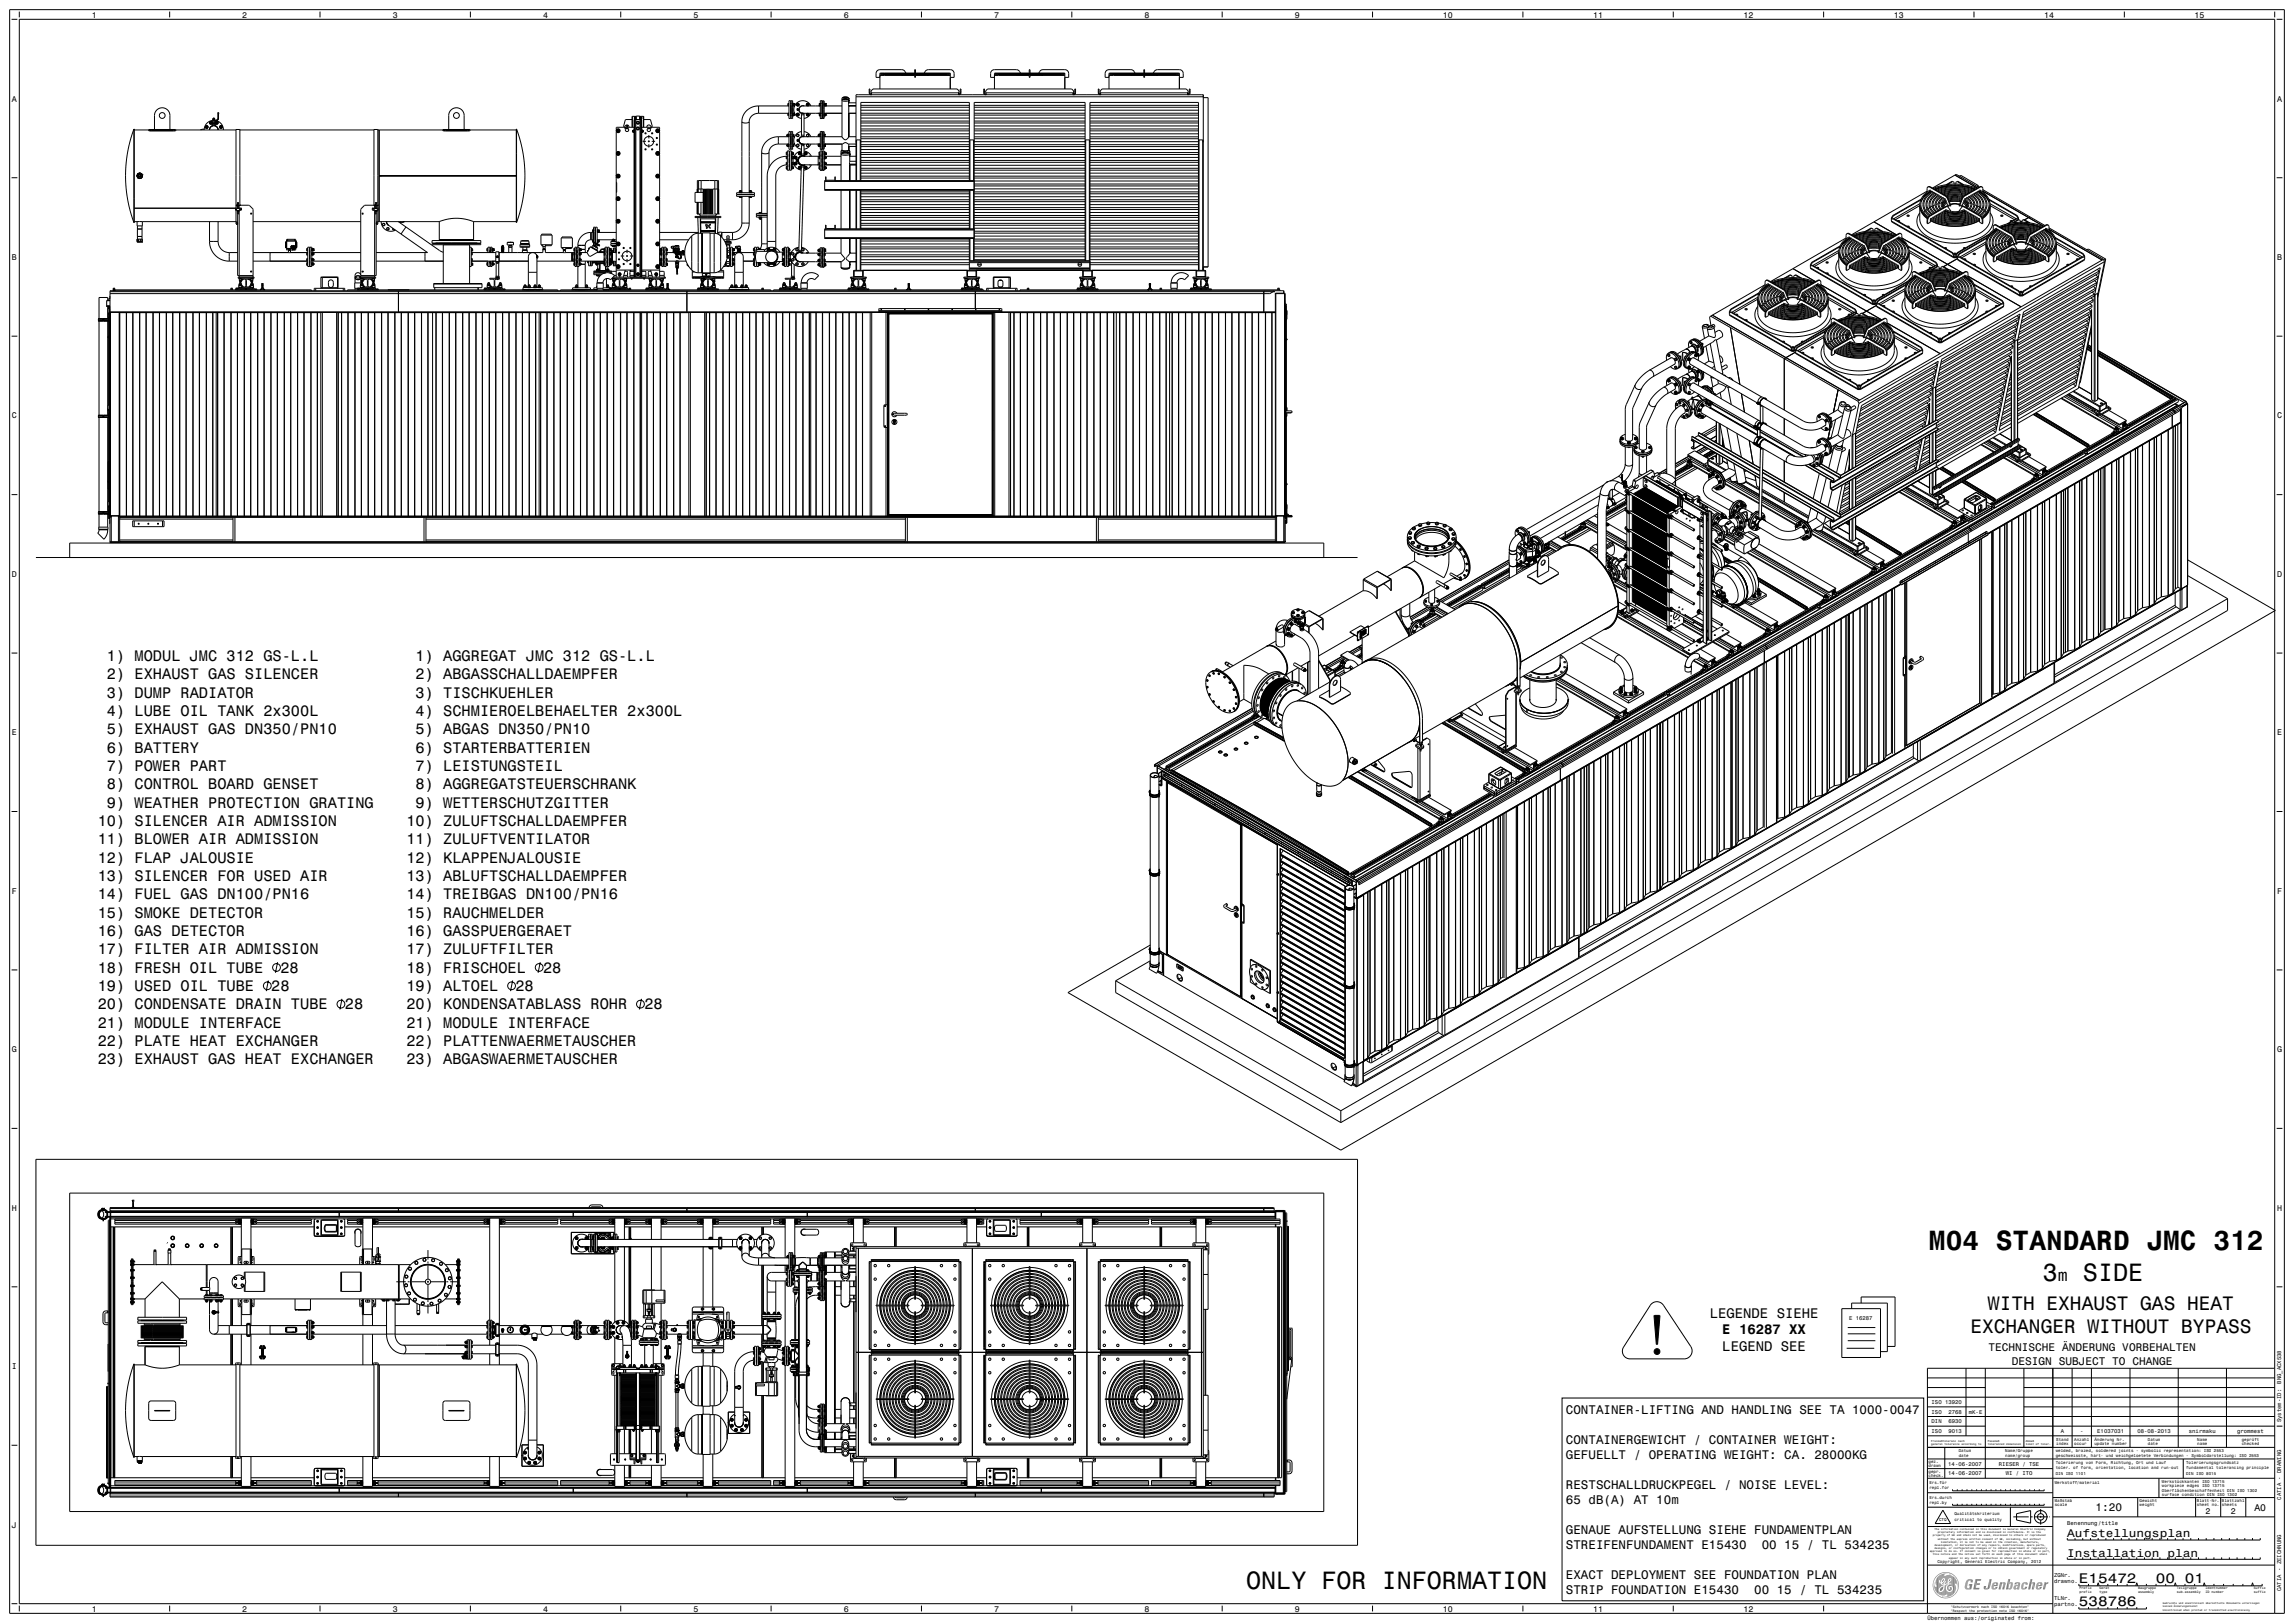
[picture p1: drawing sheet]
<svg xmlns="http://www.w3.org/2000/svg" width="1189mm" height="841mm" viewBox="0 0 1189 841" stroke-linecap="round" stroke-linejoin="round" font-family="sans-serif">
<defs><g id="words">
<text font-size="14.4" x="1000" y="648">M04 STANDARD JMC 312</text>
<g font-size="13">
<text x="1059" y="664">3</text>
<text x="1080" y="664">SIDE</text>
<text x="646" y="823">ONLY FOR INFORMATION</text>
</g>
<g font-size="10.1">
<text x="1030" y="679">WITH EXHAUST GAS HEAT</text>
<text x="1021" y="691">EXCHANGER WITHOUT BYPASS</text>
</g>
<text font-size="8.6" x="1067" y="664">m</text>
<g font-size="7.9">
<text x="55" y="343">1) MODUL JMC 312 GS-L.L</text>
<text x="215" y="343">1) AGGREGAT JMC 312 GS-L.L</text>
<text x="55" y="352">2) EXHAUST GAS SILENCER</text>
<text x="215" y="352">2) ABGASSCHALLDAEMPFER</text>
<text x="55" y="362">3) DUMP RADIATOR</text>
<text x="215" y="362">3) TISCHKUEHLER</text>
<text x="55" y="371">4) LUBE OIL TANK 2x300L</text>
<text x="215" y="371">4) SCHMIEROELBEHAELTER 2x300L</text>
<text x="55" y="381">5) EXHAUST GAS DN350/PN10</text>
<text x="215" y="381">5) ABGAS DN350/PN10</text>
<text x="55" y="390">6) BATTERY</text>
<text x="215" y="390">6) STARTERBATTERIEN</text>
<text x="55" y="400">7) POWER PART</text>
<text x="215" y="400">7) LEISTUNGSTEIL</text>
<text x="55" y="409">8) CONTROL BOARD GENSET</text>
<text x="215" y="409">8) AGGREGATSTEUERSCHRANK</text>
<text x="55" y="419">9) WEATHER PROTECTION GRATING</text>
<text x="215" y="419">9) WETTERSCHUTZGITTER</text>
<text x="51" y="428">10) SILENCER AIR ADMISSION</text>
<text x="211" y="428">10) ZULUFTSCHALLDAEMPFER</text>
<text x="51" y="438">11) BLOWER AIR ADMISSION</text>
<text x="211" y="438">11) ZULUFTVENTILATOR</text>
<text x="51" y="447">12) FLAP JALOUSIE</text>
<text x="211" y="447">12) KLAPPENJALOUSIE</text>
<text x="51" y="457">13) SILENCER FOR USED AIR</text>
<text x="211" y="457">13) ABLUFTSCHALLDAEMPFER</text>
<text x="51" y="466">14) FUEL GAS DN100/PN16</text>
<text x="211" y="466">14) TREIBGAS DN100/PN16</text>
<text x="51" y="476">15) SMOKE DETECTOR</text>
<text x="211" y="476">15) RAUCHMELDER</text>
<text x="51" y="485">16) GAS DETECTOR</text>
<text x="211" y="485">16) GASSPUERGERAET</text>
<text x="51" y="495">17) FILTER AIR ADMISSION</text>
<text x="211" y="495">17) ZULUFTFILTER</text>
<text x="51" y="504">18) FRESH OIL TUBE</text>
<text x="145" y="504">28</text>
<text x="211" y="504">18) FRISCHOEL</text>
<text x="281" y="504">28</text>
<text x="51" y="514">19) USED OIL TUBE</text>
<text x="141" y="514">28</text>
<text x="211" y="514">19) ALTOEL</text>
<text x="267" y="514">28</text>
<text x="51" y="523">20) CONDENSATE DRAIN TUBE</text>
<text x="179" y="523">28</text>
<text x="211" y="523">20) KONDENSATABLASS ROHR</text>
<text x="334" y="523">28</text>
<text x="51" y="533">21) MODULE INTERFACE</text>
<text x="211" y="533">21) MODULE INTERFACE</text>
<text x="51" y="542">22) PLATE HEAT EXCHANGER</text>
<text x="211" y="542">22) PLATTENWAERMETAUSCHER</text>
<text x="51" y="552">23) EXHAUST GAS HEAT EXCHANGER</text>
<text x="211" y="552">23) ABGASWAERMETAUSCHER</text>
</g>
<g font-size="7.2">
<text x="886" y="683">LEGENDE SIEHE</text>
<text x="893" y="691">E 16287 XX</text>
<text x="893" y="700">LEGEND SEE</text>
<text x="1077" y="820">E15472</text>
<text x="1117" y="820">00 01</text>
<text x="1077" y="832">538786</text>
</g>
<g font-size="6.5">
<text x="812" y="733">CONTAINER-LIFTING AND HANDLING SEE TA 1000-0047</text>
<text x="812" y="748">CONTAINERGEWICHT / CONTAINER WEIGHT:</text>
<text x="812" y="756">GEFUELLT / OPERATING WEIGHT: CA. 28000KG</text>
<text x="812" y="772">RESTSCHALLDRUCKPEGEL / NOISE LEVEL:</text>
<text x="812" y="779">65 dB(A) AT 10m</text>
<text x="812" y="795">GENAUE AUFSTELLUNG SIEHE FUNDAMENTPLAN</text>
<text x="812" y="803">STREIFENFUNDAMENT E15430</text>
<text x="913" y="803">00 15 / TL 534235</text>
<text x="812" y="818">EXACT DEPLOYMENT SEE FOUNDATION PLAN</text>
<text x="812" y="826">STRIP FOUNDATION E15430</text>
<text x="909" y="826">00 15 / TL 534235</text>
</g>
<g font-size="5.8">
<text x="1031" y="700">TECHNISCHE ÄNDERUNG VORBEHALTEN</text>
<text x="1043" y="707">DESIGN SUBJECT TO CHANGE</text>
<text x="1086" y="783">1:20</text>
<text x="1071" y="797">Aufstellungsplan</text>
<text x="1071" y="807">Installation plan</text>
</g>
<text font-size="5" x="1168" y="783">A0</text>
<g font-size="4.3">
<text x="48" y="9">1</text>
<text x="126" y="9">2</text>
<text x="204" y="9">3</text>
<text x="281" y="9">4</text>
<text x="359" y="9">5</text>
<text x="437" y="9">6</text>
<text x="515" y="9">7</text>
<text x="593" y="9">8</text>
<text x="671" y="9">9</text>
<text x="748" y="9">10</text>
<text x="826" y="9">11</text>
<text x="904" y="9">12</text>
<text x="982" y="9">13</text>
<text x="1059" y="9">14</text>
<text x="1137" y="9">15</text>
<text x="6" y="53">A</text>
<text x="1180" y="53">A</text>
<text x="6" y="135">B</text>
<text x="1180" y="135">B</text>
<text x="6" y="217">C</text>
<text x="1180" y="217">C</text>
<text x="6" y="299">D</text>
<text x="1180" y="299">D</text>
<text x="6" y="381">E</text>
<text x="1180" y="381">E</text>
<text x="6" y="463">F</text>
<text x="1180" y="463">F</text>
<text x="6" y="545">G</text>
<text x="1180" y="545">G</text>
<text x="6" y="627">H</text>
<text x="1180" y="627">H</text>
<text x="6" y="709">I</text>
<text x="1143" y="784">2</text>
<text x="1156" y="784">2</text>
<text x="6" y="792">J</text>
<text x="48" y="835">1</text>
<text x="126" y="835">2</text>
<text x="204" y="835">3</text>
<text x="281" y="835">4</text>
<text x="359" y="835">5</text>
<text x="437" y="835">6</text>
<text x="515" y="835">7</text>
<text x="593" y="835">8</text>
<text x="671" y="835">9</text>
<text x="748" y="835">10</text>
<text x="826" y="835">11</text>
<text x="904" y="835">12</text>
</g>
<g font-size="2.9">
<text x="958" y="684">E 16287</text>
<text x="1182" y="717" transform="rotate(-90 1182 717)">BNG_ACX538</text>
<text x="1001" y="728">ISO 13920</text>
<text x="1001" y="738">DIN</text>
<text x="1001" y="733">ISO</text>
<text x="1010" y="738">6930</text>
<text x="1010" y="733">2768</text>
<text x="1021" y="733">mK-E</text>
<text x="1182" y="737" transform="rotate(-90 1182 737)">System-ID:</text>
<text x="1001" y="743">ISO</text>
<text x="1010" y="743">9013</text>
<text x="1068" y="743">A</text>
<text x="1078" y="743">-</text>
<text x="1087" y="743">E1037031</text>
<text x="1108" y="743">08-08-2013</text>
<text x="1135" y="743">snirmaku</text>
<text x="1160" y="743">grommest</text>
<text x="1010" y="760">14-06-2007</text>
<text x="1036" y="760">RIESER / TSE</text>
<text x="1010" y="765">14-06-2007</text>
<text x="1040" y="765">WI / ITO</text>
<text x="1182" y="777" transform="rotate(-90 1182 777)">CATIA - DRAWING</text>
<text x="1071" y="790">Benennung/title</text>
<text x="1065" y="817">ZGNr.</text>
<text x="1065" y="820">drawno.</text>
<text x="1182" y="825" transform="rotate(-90 1182 825)">CATIA - ZEICHNUNG</text>
<text x="1065" y="829">TLNr.</text>
<text x="1065" y="832">partno.</text>
<text x="999" y="840">Übernommen aus:/originated from:</text>
</g>
<g font-size="2.2">
<text x="1066" y="747">Stand</text>
<text x="1066" y="749">index</text>
<text x="1075" y="747">Anzahl</text>
<text x="1075" y="749">occur</text>
<text x="1086" y="747">Änderung Nr.</text>
<text x="1086" y="749">update number</text>
<text x="1113" y="747">Datum</text>
<text x="1113" y="749">date</text>
<text x="1139" y="747">Name</text>
<text x="1139" y="749">name</text>
<text x="1162" y="747">geprüft</text>
<text x="1162" y="749">checked</text>
<text x="1015" y="752">Datum</text>
<text x="1015" y="755">date</text>
<text x="1039" y="752">Name/Gruppe</text>
<text x="1039" y="755">name/group</text>
<text x="1065" y="755">geschweisste, hart- und weichgeloetete Verbindungen - Symboldarstellung: ISO 2553</text>
<text x="1065" y="752">welded, brazed, soldered joints - symbolic representation: ISO 2553</text>
<text x="1000" y="758">gez.</text>
<text x="1000" y="760">drawn</text>
<text x="1065" y="759">Tolerierung von Form, Richtung, Ort und Lauf</text>
<text x="1065" y="761">toler. of form, orientation, location and run-out</text>
<text x="1133" y="759">Tolerierungsgrundsatz</text>
<text x="1133" y="761">fundamental tolerancing principle</text>
<text x="1000" y="763">gepr.</text>
<text x="1000" y="765">check.</text>
<text x="1065" y="764">DIN ISO 1101</text>
<text x="1133" y="764">DIN ISO 8015</text>
<text x="1000" y="769">Ers.für</text>
<text x="1000" y="772">repl.for</text>
<text x="1065" y="769">Werkstoff/material</text>
<text x="1120" y="769">Werkstückkanten ISO 13715</text>
<text x="1120" y="771">workpiece edges ISO 13715</text>
<text x="1120" y="773">Oberflächenbeschaffenheit DIN ISO 1302</text>
<text x="1000" y="777">Ers.durch</text>
<text x="1000" y="779">repl.by</text>
<text x="1065" y="778">Maßstab</text>
<text x="1109" y="778">Gewicht</text>
<text x="1120" y="775">surface condition DIN ISO 1302</text>
<text x="1139" y="778">Blatt-Nr.</text>
<text x="1152" y="778">Blattzahl</text>
<text x="1013" y="785">Qualitätskriterium</text>
<text x="1065" y="780">scale</text>
<text x="1109" y="780">weight</text>
<text x="1139" y="780">sheet no.</text>
<text x="1152" y="780">sheets</text>
<text x="1005" y="788">CTQ</text>
<text x="1013" y="788">critical to quality</text>
<text x="1004" y="810">Copyright, General Electric Company,</text>
<text x="1053" y="810">2012</text>
</g>
<g font-size="1.7">
<text x="1078" y="824">Prefix</text>
<text x="1078" y="825">prefix</text>
<text x="1088" y="824">Gerät</text>
<text x="1088" y="825">type</text>
<text x="1108" y="824">Baugruppe</text>
<text x="1108" y="825">assembly</text>
<text x="1128" y="824">Teilgruppe</text>
<text x="1128" y="825">sub-assembly</text>
<text x="1143" y="824">Identnummer</text>
<text x="1143" y="825">ID number</text>
<text x="1168" y="824">Suffix</text>
<text x="1168" y="825">suffix</text>
<text x="1011" y="833">&quot;Schutzvermerk nach ISO 16016 beachten&quot;</text>
<text x="1011" y="835">&quot;Respect the protection note ISO 16016&quot;</text>
</g>
<g font-size="1.4">
<text x="1001" y="747">Freimaßtoleranz nach</text>
<text x="1001" y="749">general tolerance according to</text>
<text x="1030" y="747">Passmaß</text>
<text x="1030" y="749">toleranced dimension</text>
<text x="1050" y="747">Abmaß</text>
<text x="1050" y="749">limit of toler.</text>
<text x="1002" y="796">property of GE and shall not be used, disclosed to others or reproduced</text>
<text x="1003" y="793">The information contained in this document is General Electric Company</text>
<text x="1004" y="794">proprietary information and is disclosed in confidence. It is the</text>
<text x="1004" y="798">without the express written consent of GE, including, but without</text>
<text x="1003" y="801">development, or derivation of any repairs, modifications, spare parts,</text>
<text x="1003" y="803">designs, or configuration changes or to obtain government or regulatory</text>
<text x="1006" y="799">limitation, it is not to be used in the creation, manufacture,</text>
<text x="1000" y="804">approval to do so. If consent is given for reproduction in whole or in part,</text>
<text x="1002" y="806">this notice and the notice set forth on each page of this document shall</text>
<text x="1010" y="808">appear in any such reproduction in whole or in part.</text>
<text x="1121" y="831">Gedruckte und elektronisch übermittelte Dokumente unterliegen</text>
<text x="1121" y="833">keinem Änderungsdienst</text>
<text x="1121" y="835">Uncontrolled when printed or transmitted electronically</text>
</g>
</g></defs>
<g fill="#000">
<path d="M857 682h3l-1 15h-1z" fill-rule="evenodd"/>
<circle cx="859" cy="700" r="1.5"/>
</g>
<g fill="#8a787e">
<path d="M1015 819v4z" fill-rule="evenodd"/>
<path d="M1015 819v2z" fill-rule="evenodd"/>
<path d="M1015 819v1z" fill-rule="evenodd"/>
<path d="M1015 818v2z" fill-rule="evenodd"/>
<path d="M1014 817v2z" fill-rule="evenodd"/>
<path d="M1009 815a4 4 0 0 1 4 2l-2-1z" fill-rule="evenodd"/>
<path d="M1004 816l3-1h3h-4l-2 2z" fill-rule="evenodd"/>
<path d="M1004 817v-1l-1 3z" fill-rule="evenodd"/>
<path d="M1003 818l-1 2z" fill-rule="evenodd"/>
<path d="M1002 819v1z" fill-rule="evenodd"/>
<path d="M1002 819v2z" fill-rule="evenodd"/>
<path d="M1002 819v4z" fill-rule="evenodd"/>
<path d="M1015 822v2z" fill-rule="evenodd"/>
<path d="M1015 823v1z" fill-rule="evenodd"/>
<path d="M1015 823l-1 2z" fill-rule="evenodd"/>
<path d="M1014 824l-1 3z" fill-rule="evenodd"/>
<path d="M1008 828h3l2-2a4 4 0 0 1-5 2z" fill-rule="evenodd"/>
<path d="M1004 826l2 1 2 1a4 4 0 0 1-4-2z" fill-rule="evenodd"/>
<path d="M1003 824l1 2z" fill-rule="evenodd"/>
<path d="M1002 823l1 2z" fill-rule="evenodd"/>
<path d="M1002 822v2z" fill-rule="evenodd"/>
<path d="M1002 822v2z" fill-rule="evenodd"/>
<path d="M1003 819v1z" fill-rule="evenodd"/>
<path d="M1003 820v1z" fill-rule="evenodd"/>
<path d="M1003 820v3z" fill-rule="evenodd"/>
<path d="M1003 820v3z" fill-rule="evenodd"/>
<path d="M1002 821v1z" fill-rule="evenodd"/>
<path d="M1004 818v7z" fill-rule="evenodd"/>
<path d="M1004 819v2z" fill-rule="evenodd"/>
<path d="M1003 819v2z" fill-rule="evenodd"/>
<path d="M1003 819v2z" fill-rule="evenodd"/>
<path d="M1008 815l2 1h-2z" fill-rule="evenodd"/>
<path d="M1008 815v1z" fill-rule="evenodd"/>
<path d="M1008 815v3z" fill-rule="evenodd"/>
<path d="M1007 815v3z" fill-rule="evenodd"/>
<path d="M1007 816v2z" fill-rule="evenodd"/>
<path d="M1007 816v2z" fill-rule="evenodd"/>
<path d="M1007 816v2z" fill-rule="evenodd"/>
<path d="M1006 816v2z" fill-rule="evenodd"/>
<path d="M1006 816v3z" fill-rule="evenodd"/>
<path d="M1006 816v3z" fill-rule="evenodd"/>
<path d="M1006 816v3z" fill-rule="evenodd"/>
<path d="M1006 816v4z" fill-rule="evenodd"/>
<path d="M1006 816v4z" fill-rule="evenodd"/>
<path d="M1006 816v4z" fill-rule="evenodd"/>
<path d="M1005 816l1 3z" fill-rule="evenodd"/>
<path d="M1005 816v3z" fill-rule="evenodd"/>
<path d="M1005 816v3z" fill-rule="evenodd"/>
<path d="M1005 817v6z" fill-rule="evenodd"/>
<path d="M1005 817v7z" fill-rule="evenodd"/>
<path d="M1008 822v5z" fill-rule="evenodd"/>
<path d="M1008 817v2z" fill-rule="evenodd"/>
<path d="M1008 817v1z" fill-rule="evenodd"/>
<path d="M1008 816v2z" fill-rule="evenodd"/>
<path d="M1009 821v1z" fill-rule="evenodd"/>
<path d="M1009 821v1z" fill-rule="evenodd"/>
<path d="M1009 821v1z" fill-rule="evenodd"/>
<path d="M1009 821v1z" fill-rule="evenodd"/>
<path d="M1009 821v2z" fill-rule="evenodd"/>
<path d="M1008 821v5z" fill-rule="evenodd"/>
<path d="M1008 822v-1v6z" fill-rule="evenodd"/>
<path d="M1008 822v5z" fill-rule="evenodd"/>
<path d="M1008 822v5z" fill-rule="evenodd"/>
<path d="M1008 823v4z" fill-rule="evenodd"/>
<path d="M1008 823l-1 4z" fill-rule="evenodd"/>
<path d="M1007 824v3z" fill-rule="evenodd"/>
<path d="M1007 824v3z" fill-rule="evenodd"/>
<path d="M1007 824v3z" fill-rule="evenodd"/>
<path d="M1007 825v2z" fill-rule="evenodd"/>
<path d="M1007 825v2z" fill-rule="evenodd"/>
<path d="M1006 825v2z" fill-rule="evenodd"/>
<path d="M1006 825v2z" fill-rule="evenodd"/>
<path d="M1006 825v2z" fill-rule="evenodd"/>
<path d="M1006 825v1z" fill-rule="evenodd"/>
<path d="M1005 825l1 1z" fill-rule="evenodd"/>
<path d="M1005 825v1z" fill-rule="evenodd"/>
<path d="M1005 825v1z" fill-rule="evenodd"/>
<path d="M1005 824v2z" fill-rule="evenodd"/>
<path d="M1005 824v2z" fill-rule="evenodd"/>
<path d="M1005 824v2z" fill-rule="evenodd"/>
<path d="M1005 817v9z" fill-rule="evenodd"/>
<path d="M1004 817l1 9-1-1v-7z" fill-rule="evenodd"/>
<path d="M1004 818v7z" fill-rule="evenodd"/>
<path d="M1004 822v3h-1z" fill-rule="evenodd"/>
<path d="M1003 822v3z" fill-rule="evenodd"/>
<path d="M1003 822v2z" fill-rule="evenodd"/>
<path d="M1003 821v3z" fill-rule="evenodd"/>
<path d="M1003 821v2z" fill-rule="evenodd"/>
<path d="M1009 816v5z" fill-rule="evenodd"/>
<path d="M1008 817l1 2z" fill-rule="evenodd"/>
<path d="M1008 817v2z" fill-rule="evenodd"/>
<path d="M1008 818v1z" fill-rule="evenodd"/>
<path d="M1008 819v1z" fill-rule="evenodd"/>
<path d="M1008 819v1z" fill-rule="evenodd"/>
<path d="M1008 819v1z" fill-rule="evenodd"/>
<path d="M1008 820l-1 1z" fill-rule="evenodd"/>
<path d="M1007 820v1z" fill-rule="evenodd"/>
<path d="M1007 820v1z" fill-rule="evenodd"/>
<path d="M1010 816l-1 4z" fill-rule="evenodd"/>
<path d="M1007 827h2z" fill-rule="evenodd"/>
<path d="M1006 819v1z" fill-rule="evenodd"/>
<path d="M1006 819v1z" fill-rule="evenodd"/>
<path d="M1007 821v1z" fill-rule="evenodd"/>
<path d="M1006 821h1l-1 1z" fill-rule="evenodd"/>
<path d="M1006 821v1z" fill-rule="evenodd"/>
<path d="M1006 821v1z" fill-rule="evenodd"/>
<path d="M1006 820v2z" fill-rule="evenodd"/>
<path d="M1005 820v3z" fill-rule="evenodd"/>
<path d="M1005 820v3z" fill-rule="evenodd"/>
<path d="M1005 820v3z" fill-rule="evenodd"/>
<path d="M1005 820v3z" fill-rule="evenodd"/>
<path d="M1005 819v4z" fill-rule="evenodd"/>
<path d="M1011 818l1 4z" fill-rule="evenodd"/>
<path d="M1011 818v3z" fill-rule="evenodd"/>
<path d="M1011 819v2z" fill-rule="evenodd"/>
<path d="M1011 819v2z" fill-rule="evenodd"/>
<path d="M1011 819v2z" fill-rule="evenodd"/>
<path d="M1011 819v2z" fill-rule="evenodd"/>
<path d="M1011 819v1z" fill-rule="evenodd"/>
<path d="M1011 819v1z" fill-rule="evenodd"/>
<path d="M1010 820h1z" fill-rule="evenodd"/>
<path d="M1011 816l1 6z" fill-rule="evenodd"/>
<path d="M1011 816v2z" fill-rule="evenodd"/>
<path d="M1011 816v2z" fill-rule="evenodd"/>
<path d="M1011 816v2z" fill-rule="evenodd"/>
<path d="M1010 816v2z" fill-rule="evenodd"/>
<path d="M1010 816v2z" fill-rule="evenodd"/>
<path d="M1010 816v2z" fill-rule="evenodd"/>
<path d="M1010 816v2z" fill-rule="evenodd"/>
<path d="M1010 816v3z" fill-rule="evenodd"/>
<path d="M1010 816v3z" fill-rule="evenodd"/>
<path d="M1010 816l-1 4z" fill-rule="evenodd"/>
<path d="M1009 816v4z" fill-rule="evenodd"/>
<path d="M1009 816v4z" fill-rule="evenodd"/>
<path d="M1009 816v4z" fill-rule="evenodd"/>
<path d="M1009 816v5z" fill-rule="evenodd"/>
<path d="M1009 820l-1 1z" fill-rule="evenodd"/>
<path d="M1008 820v1z" fill-rule="evenodd"/>
<path d="M1008 820v1z" fill-rule="evenodd"/>
<path d="M1008 820v1z" fill-rule="evenodd"/>
<path d="M1008 820v1z" fill-rule="evenodd"/>
<path d="M1014 820v3z" fill-rule="evenodd"/>
<path d="M1014 820v2z" fill-rule="evenodd"/>
<path d="M1014 819v3z" fill-rule="evenodd"/>
<path d="M1014 819v2z" fill-rule="evenodd"/>
<path d="M1014 819v2z" fill-rule="evenodd"/>
<path d="M1014 818v3z" fill-rule="evenodd"/>
<path d="M1013 818l1 3h-1z" fill-rule="evenodd"/>
<path d="M1013 818v7z" fill-rule="evenodd"/>
<path d="M1013 817v8z" fill-rule="evenodd"/>
<path d="M1012 817h1v8l-1 1z" fill-rule="evenodd"/>
<path d="M1012 817v6z" fill-rule="evenodd"/>
<path d="M1012 817v6z" fill-rule="evenodd"/>
<path d="M1012 817v5z" fill-rule="evenodd"/>
<path d="M1012 817v5z" fill-rule="evenodd"/>
<path d="M1012 817v5z" fill-rule="evenodd"/>
<path d="M1010 821h1v1h-1z" fill-rule="evenodd"/>
<path d="M1010 821v2z" fill-rule="evenodd"/>
<path d="M1010 821v3z" fill-rule="evenodd"/>
<path d="M1014 822v1z" fill-rule="evenodd"/>
<path d="M1014 822v1z" fill-rule="evenodd"/>
<path d="M1014 822v2z" fill-rule="evenodd"/>
<path d="M1014 822v2z" fill-rule="evenodd"/>
<path d="M1013 822v3z" fill-rule="evenodd"/>
<path d="M1013 821v4z" fill-rule="evenodd"/>
<path d="M1013 821v4z" fill-rule="evenodd"/>
<path d="M1012 823v3z" fill-rule="evenodd"/>
<path d="M1012 824v2z" fill-rule="evenodd"/>
<path d="M1012 824v2z" fill-rule="evenodd"/>
<path d="M1012 824v2z" fill-rule="evenodd"/>
<path d="M1012 825v2z" fill-rule="evenodd"/>
<path d="M1012 825v2z" fill-rule="evenodd"/>
<path d="M1011 825v2z" fill-rule="evenodd"/>
<path d="M1011 825v2z" fill-rule="evenodd"/>
<path d="M1011 825v2z" fill-rule="evenodd"/>
<path d="M1011 825v2z" fill-rule="evenodd"/>
<path d="M1010 825v2z" fill-rule="evenodd"/>
<path d="M1010 825v2z" fill-rule="evenodd"/>
<path d="M1010 825v2z" fill-rule="evenodd"/>
<path d="M1010 825v2z" fill-rule="evenodd"/>
<path d="M1010 825v2z" fill-rule="evenodd"/>
<path d="M1009 825v2z" fill-rule="evenodd"/>
<path d="M1009 825v2z" fill-rule="evenodd"/>
<path d="M1009 824v2z" fill-rule="evenodd"/>
<path d="M1009 824v2z" fill-rule="evenodd"/>
<path d="M1009 824v2z" fill-rule="evenodd"/>
<path d="M1009 824v2z" fill-rule="evenodd"/>
<path d="M1009 823v3z" fill-rule="evenodd"/>
<path d="M1012 823v1z" fill-rule="evenodd"/>
<path d="M1011 822v2z" fill-rule="evenodd"/>
<path d="M1011 822v2z" fill-rule="evenodd"/>
<path d="M1011 822v1z" fill-rule="evenodd"/>
<path d="M1011 822v1z" fill-rule="evenodd"/>
<path d="M1011 823v1z" fill-rule="evenodd"/>
<path d="M1010 823l1 1h-1z" fill-rule="evenodd"/>
<path d="M1010 823v1z" fill-rule="evenodd"/>
<path d="M1010 823v1z" fill-rule="evenodd"/>
<path d="M1010 821v3l-1-1z" fill-rule="evenodd"/>
<path d="M1009 822v1z" fill-rule="evenodd"/>
<path d="M1009 816v5z" fill-rule="evenodd"/>
<path d="M1009 821v2z" fill-rule="evenodd"/>
<path d="M1006 823l1-1v2h-1z" fill-rule="evenodd"/>
<path d="M1007 818h1l-1 1-1 1z" fill-rule="evenodd"/>
<path d="M1010 818l1 1-1 1z" fill-rule="evenodd"/>
<path d="M1021 818l2 2h-2z" fill-rule="evenodd"/>
<path d="M1021 818v1z" fill-rule="evenodd"/>
<path d="M1021 818v1z" fill-rule="evenodd"/>
<path d="M1021 818v1z" fill-rule="evenodd"/>
<path d="M1021 818v1z" fill-rule="evenodd"/>
<path d="M1020 818v1z" fill-rule="evenodd"/>
<path d="M1020 818v1z" fill-rule="evenodd"/>
<path d="M1020 818v2z" fill-rule="evenodd"/>
<path d="M1020 818v2z" fill-rule="evenodd"/>
<path d="M1020 819v1z" fill-rule="evenodd"/>
<path d="M1020 819v2z" fill-rule="evenodd"/>
<path d="M1020 819v2z" fill-rule="evenodd"/>
<path d="M1020 819v3z" fill-rule="evenodd"/>
<path d="M1019 819l1 5z" fill-rule="evenodd"/>
<path d="M1020 822v2z" fill-rule="evenodd"/>
<path d="M1019 819l1 5z" fill-rule="evenodd"/>
<path d="M1019 819v5z" fill-rule="evenodd"/>
<path d="M1019 820v4z" fill-rule="evenodd"/>
<path d="M1019 820v3z" fill-rule="evenodd"/>
<path d="M1019 820v3z" fill-rule="evenodd"/>
<path d="M1019 821v2z" fill-rule="evenodd"/>
<path d="M1019 821v2z" fill-rule="evenodd"/>
<path d="M1018 821v2z" fill-rule="evenodd"/>
<path d="M1018 822v1z" fill-rule="evenodd"/>
<path d="M1023 819v1z" fill-rule="evenodd"/>
<path d="M1022 818l1 1v1z" fill-rule="evenodd"/>
<path d="M1021 820h2h-2z" fill-rule="evenodd"/>
<path d="M1021 821h1v3h-1z" fill-rule="evenodd"/>
<path d="M1021 822v2z" fill-rule="evenodd"/>
<path d="M1021 823v1z" fill-rule="evenodd"/>
<path d="M1020 823l1 1z" fill-rule="evenodd"/>
<path d="M1020 823v1z" fill-rule="evenodd"/>
<path d="M1020 823v1z" fill-rule="evenodd"/>
<path d="M1020 823v1z" fill-rule="evenodd"/>
<path d="M1020 823v1z" fill-rule="evenodd"/>
<path d="M1020 823v1z" fill-rule="evenodd"/>
<path d="M1020 823v1z" fill-rule="evenodd"/>
<path d="M1021 821v1h-1z" fill-rule="evenodd"/>
<path d="M1024 818h3v1h-2l-1 4z" fill-rule="evenodd"/>
<path d="M1025 820h1v1h-2z" fill-rule="evenodd"/>
<path d="M1024 818v5h2v1h-3z" fill-rule="evenodd"/>
<path d="M1029 822v2z" fill-rule="evenodd"/>
<path d="M1029 822v2z" fill-rule="evenodd"/>
<path d="M1029 822v2z" fill-rule="evenodd"/>
<path d="M1029 822v2z" fill-rule="evenodd"/>
<path d="M1028 822h1v2l-1-1z" fill-rule="evenodd"/>
<path d="M1028 822v1z" fill-rule="evenodd"/>
<path d="M1028 822v1z" fill-rule="evenodd"/>
<path d="M1028 822v1z" fill-rule="evenodd"/>
<path d="M1031 818h1l-1 5z" fill-rule="evenodd"/>
<path d="M1031 818v5l-1 1z" fill-rule="evenodd"/>
<path d="M1030 822v2z" fill-rule="evenodd"/>
<path d="M1030 823v1z" fill-rule="evenodd"/>
<path d="M1030 823v1z" fill-rule="evenodd"/>
<path d="M1030 823v1z" fill-rule="evenodd"/>
<path d="M1030 823v1z" fill-rule="evenodd"/>
<path d="M1030 823v1z" fill-rule="evenodd"/>
<path d="M1030 823v1z" fill-rule="evenodd"/>
<path d="M1029 823l1 1z" fill-rule="evenodd"/>
<path d="M1029 823v1z" fill-rule="evenodd"/>
<path d="M1034 822h1l-1 2z" fill-rule="evenodd"/>
<path d="M1034 822v2z" fill-rule="evenodd"/>
<path d="M1034 823v1z" fill-rule="evenodd"/>
<path d="M1034 823v1z" fill-rule="evenodd"/>
<path d="M1034 823v1z" fill-rule="evenodd"/>
<path d="M1034 823v1z" fill-rule="evenodd"/>
<path d="M1034 823v1z" fill-rule="evenodd"/>
<path d="M1034 823v1z" fill-rule="evenodd"/>
<path d="M1033 823v1z" fill-rule="evenodd"/>
<path d="M1033 823v1z" fill-rule="evenodd"/>
<path d="M1033 820v4z" fill-rule="evenodd"/>
<path d="M1035 820v2z" fill-rule="evenodd"/>
<path d="M1034 820l1 1z" fill-rule="evenodd"/>
<path d="M1034 820v1z" fill-rule="evenodd"/>
<path d="M1034 820v1z" fill-rule="evenodd"/>
<path d="M1034 820v1z" fill-rule="evenodd"/>
<path d="M1034 820v1z" fill-rule="evenodd"/>
<path d="M1034 820v1z" fill-rule="evenodd"/>
<path d="M1034 820v1z" fill-rule="evenodd"/>
<path d="M1033 820l1 1z" fill-rule="evenodd"/>
<path d="M1036 820v1z" fill-rule="evenodd"/>
<path d="M1036 820v2z" fill-rule="evenodd"/>
<path d="M1035 820v2z" fill-rule="evenodd"/>
<path d="M1035 820v2z" fill-rule="evenodd"/>
<path d="M1034 821h1v1h-2z" fill-rule="evenodd"/>
<path d="M1033 820v2z" fill-rule="evenodd"/>
<path d="M1033 820v3z" fill-rule="evenodd"/>
<path d="M1033 820v4z" fill-rule="evenodd"/>
<path d="M1033 820v4z" fill-rule="evenodd"/>
<path d="M1033 821v3z" fill-rule="evenodd"/>
<path d="M1033 821v3z" fill-rule="evenodd"/>
<path d="M1033 821v2z" fill-rule="evenodd"/>
<path d="M1032 821l1 2z" fill-rule="evenodd"/>
<path d="M1032 822v1z" fill-rule="evenodd"/>
<path d="M1032 822v1z" fill-rule="evenodd"/>
<path d="M1032 822v1z" fill-rule="evenodd"/>
<path d="M1032 822v1z" fill-rule="evenodd"/>
<path d="M1037 820h1l-1 4z" fill-rule="evenodd"/>
<path d="M1038 820l1 4z" fill-rule="evenodd"/>
<path d="M1038 820v1z" fill-rule="evenodd"/>
<path d="M1038 820v1z" fill-rule="evenodd"/>
<path d="M1039 820l1 1-1 3z" fill-rule="evenodd"/>
<path d="M1038 820h1v4z" fill-rule="evenodd"/>
<path d="M1038 821l1 3h-1z" fill-rule="evenodd"/>
<path d="M1037 820v4h-1z" fill-rule="evenodd"/>
<path d="M1038 821l-1 3z" fill-rule="evenodd"/>
<path d="M1041 818h1l-1 4z" fill-rule="evenodd"/>
<path d="M1041 823v1z" fill-rule="evenodd"/>
<path d="M1041 822v1z" fill-rule="evenodd"/>
<path d="M1041 822v1z" fill-rule="evenodd"/>
<path d="M1041 818v5z" fill-rule="evenodd"/>
<path d="M1041 818v4z" fill-rule="evenodd"/>
<path d="M1041 818v5l-1 1z" fill-rule="evenodd"/>
<path d="M1042 820v3z" fill-rule="evenodd"/>
<path d="M1042 820v1z" fill-rule="evenodd"/>
<path d="M1042 820v1z" fill-rule="evenodd"/>
<path d="M1043 820v1z" fill-rule="evenodd"/>
<path d="M1043 820v1z" fill-rule="evenodd"/>
<path d="M1043 820v2z" fill-rule="evenodd"/>
<path d="M1043 820v2z" fill-rule="evenodd"/>
<path d="M1043 820v2z" fill-rule="evenodd"/>
<path d="M1043 820v2z" fill-rule="evenodd"/>
<path d="M1043 820v2z" fill-rule="evenodd"/>
<path d="M1043 820v3z" fill-rule="evenodd"/>
<path d="M1043 820v3z" fill-rule="evenodd"/>
<path d="M1043 820v3z" fill-rule="evenodd"/>
<path d="M1043 820v3z" fill-rule="evenodd"/>
<path d="M1043 820v3z" fill-rule="evenodd"/>
<path d="M1042 820v3z" fill-rule="evenodd"/>
<path d="M1042 821v3z" fill-rule="evenodd"/>
<path d="M1042 821v3z" fill-rule="evenodd"/>
<path d="M1042 821v3z" fill-rule="evenodd"/>
<path d="M1042 822v2z" fill-rule="evenodd"/>
<path d="M1042 822v2z" fill-rule="evenodd"/>
<path d="M1042 822v2z" fill-rule="evenodd"/>
<path d="M1042 822v2z" fill-rule="evenodd"/>
<path d="M1042 823v1z" fill-rule="evenodd"/>
<path d="M1042 823v1z" fill-rule="evenodd"/>
<path d="M1041 823l1 1z" fill-rule="evenodd"/>
<path d="M1041 823v1z" fill-rule="evenodd"/>
<path d="M1041 823v1z" fill-rule="evenodd"/>
<path d="M1046 823v1z" fill-rule="evenodd"/>
<path d="M1046 823h-1z" fill-rule="evenodd"/>
<path d="M1045 823v1z" fill-rule="evenodd"/>
<path d="M1045 823v1z" fill-rule="evenodd"/>
<path d="M1045 823v1z" fill-rule="evenodd"/>
<path d="M1044 822l1-1v3z" fill-rule="evenodd"/>
<path d="M1046 821v3z" fill-rule="evenodd"/>
<path d="M1046 821v1z" fill-rule="evenodd"/>
<path d="M1045 821l1 1z" fill-rule="evenodd"/>
<path d="M1045 821v1z" fill-rule="evenodd"/>
<path d="M1045 821v1z" fill-rule="evenodd"/>
<path d="M1045 821v1z" fill-rule="evenodd"/>
<path d="M1045 821v1z" fill-rule="evenodd"/>
<path d="M1045 821v1z" fill-rule="evenodd"/>
<path d="M1045 821v1z" fill-rule="evenodd"/>
<path d="M1045 821v1z" fill-rule="evenodd"/>
<path d="M1045 821v2z" fill-rule="evenodd"/>
<path d="M1045 821v2z" fill-rule="evenodd"/>
<path d="M1044 822v2z" fill-rule="evenodd"/>
<path d="M1044 822v2z" fill-rule="evenodd"/>
<path d="M1044 822v2z" fill-rule="evenodd"/>
<path d="M1044 822v2z" fill-rule="evenodd"/>
<path d="M1044 822v1z" fill-rule="evenodd"/>
<path d="M1044 822v1z" fill-rule="evenodd"/>
<path d="M1046 820v4z" fill-rule="evenodd"/>
<path d="M1046 820v1z" fill-rule="evenodd"/>
<path d="M1045 820v1z" fill-rule="evenodd"/>
<path d="M1045 820v1z" fill-rule="evenodd"/>
<path d="M1045 820v1z" fill-rule="evenodd"/>
<path d="M1044 820h1v1h-1z" fill-rule="evenodd"/>
<path d="M1047 820v1z" fill-rule="evenodd"/>
<path d="M1047 820v3z" fill-rule="evenodd"/>
<path d="M1047 820v3z" fill-rule="evenodd"/>
<path d="M1046 820v4z" fill-rule="evenodd"/>
<path d="M1046 820v4z" fill-rule="evenodd"/>
<path d="M1046 821v3z" fill-rule="evenodd"/>
<path d="M1046 822v2v-1z" fill-rule="evenodd"/>
<path d="M1050 820l1 1h-1z" fill-rule="evenodd"/>
<path d="M1050 820v1z" fill-rule="evenodd"/>
<path d="M1049 820v1z" fill-rule="evenodd"/>
<path d="M1049 820v1z" fill-rule="evenodd"/>
<path d="M1049 820v1z" fill-rule="evenodd"/>
<path d="M1049 820v1z" fill-rule="evenodd"/>
<path d="M1049 820v1z" fill-rule="evenodd"/>
<path d="M1049 820v2z" fill-rule="evenodd"/>
<path d="M1049 820v2z" fill-rule="evenodd"/>
<path d="M1049 820v3z" fill-rule="evenodd"/>
<path d="M1049 820v4z" fill-rule="evenodd"/>
<path d="M1048 820l1 4z" fill-rule="evenodd"/>
<path d="M1048 820v4z" fill-rule="evenodd"/>
<path d="M1048 821v3z" fill-rule="evenodd"/>
<path d="M1048 821v3z" fill-rule="evenodd"/>
<path d="M1048 821v2z" fill-rule="evenodd"/>
<path d="M1048 821v2z" fill-rule="evenodd"/>
<path d="M1048 822v1z" fill-rule="evenodd"/>
<path d="M1048 822v1z" fill-rule="evenodd"/>
<path d="M1050 820h1v1z" fill-rule="evenodd"/>
<path d="M1050 821h1z" fill-rule="evenodd"/>
<path d="M1050 822h1l-1 2z" fill-rule="evenodd"/>
<path d="M1050 822v2z" fill-rule="evenodd"/>
<path d="M1050 822v2z" fill-rule="evenodd"/>
<path d="M1050 823l-1 1z" fill-rule="evenodd"/>
<path d="M1049 823v1z" fill-rule="evenodd"/>
<path d="M1049 823v1z" fill-rule="evenodd"/>
<path d="M1049 823v1z" fill-rule="evenodd"/>
<path d="M1049 823v1z" fill-rule="evenodd"/>
<path d="M1049 823v1z" fill-rule="evenodd"/>
<path d="M1049 823v1z" fill-rule="evenodd"/>
<path d="M1049 823v1z" fill-rule="evenodd"/>
<path d="M1053 818v3z" fill-rule="evenodd"/>
<path d="M1052 818h1v3z" fill-rule="evenodd"/>
<path d="M1052 818l1 3-1 3h-1z" fill-rule="evenodd"/>
<path d="M1054 820v4z" fill-rule="evenodd"/>
<path d="M1054 820v1z" fill-rule="evenodd"/>
<path d="M1054 820v1z" fill-rule="evenodd"/>
<path d="M1053 820h1z" fill-rule="evenodd"/>
<path d="M1055 820v1z" fill-rule="evenodd"/>
<path d="M1054 820l1 1-1 3z" fill-rule="evenodd"/>
<path d="M1054 820v4z" fill-rule="evenodd"/>
<path d="M1054 821v3h-1z" fill-rule="evenodd"/>
<path d="M1057 822h1l-1 2z" fill-rule="evenodd"/>
<path d="M1057 822v2z" fill-rule="evenodd"/>
<path d="M1057 823v1z" fill-rule="evenodd"/>
<path d="M1057 823v1z" fill-rule="evenodd"/>
<path d="M1057 823v1z" fill-rule="evenodd"/>
<path d="M1057 823v1z" fill-rule="evenodd"/>
<path d="M1057 823v1z" fill-rule="evenodd"/>
<path d="M1056 823l1 1z" fill-rule="evenodd"/>
<path d="M1056 823v1z" fill-rule="evenodd"/>
<path d="M1056 823v1z" fill-rule="evenodd"/>
<path d="M1056 820v4z" fill-rule="evenodd"/>
<path d="M1058 820v2z" fill-rule="evenodd"/>
<path d="M1057 820l1 1z" fill-rule="evenodd"/>
<path d="M1057 820v1z" fill-rule="evenodd"/>
<path d="M1057 820v1z" fill-rule="evenodd"/>
<path d="M1057 820v1z" fill-rule="evenodd"/>
<path d="M1057 820v1z" fill-rule="evenodd"/>
<path d="M1057 820v1z" fill-rule="evenodd"/>
<path d="M1057 820v1z" fill-rule="evenodd"/>
<path d="M1057 820v1z" fill-rule="evenodd"/>
<path d="M1056 820v2z" fill-rule="evenodd"/>
<path d="M1059 820v2z" fill-rule="evenodd"/>
<path d="M1058 820v2z" fill-rule="evenodd"/>
<path d="M1058 820v2z" fill-rule="evenodd"/>
<path d="M1056 821h1h1v1h-2z" fill-rule="evenodd"/>
<path d="M1056 820v2z" fill-rule="evenodd"/>
<path d="M1056 820v2z" fill-rule="evenodd"/>
<path d="M1056 820v4z" fill-rule="evenodd"/>
<path d="M1056 820v4z" fill-rule="evenodd"/>
<path d="M1056 821v3z" fill-rule="evenodd"/>
<path d="M1056 821v3z" fill-rule="evenodd"/>
<path d="M1056 821v2z" fill-rule="evenodd"/>
<path d="M1055 821v2z" fill-rule="evenodd"/>
<path d="M1055 822v1z" fill-rule="evenodd"/>
<path d="M1055 822v1z" fill-rule="evenodd"/>
<path d="M1061 820v1z" fill-rule="evenodd"/>
<path d="M1060 820h1l-1 4z" fill-rule="evenodd"/>
<path d="M1061 820h1v1z" fill-rule="evenodd"/>
<path d="M1060 820v4h-1z" fill-rule="evenodd"/>
</g>
<g fill="none" stroke="#000" stroke-width=".52">
<path d="M5 5h1179v831h-1179zM6 10h3M10 6v3M88 6v3M166 6v3M244 6v3M322 6v3M400 6v3M478 6v3M556 6v3M633 6v3M711 6v3"/>
<path d="M789 6v3M867 6v3M945 6v3M1023 6v3M1101 6v3M1179 6v3M1180 10h3M456 39h18M456 38h18M456 38v8M468 38v1M468 39h.1"/>
<path d="M470 38l-2-2h-12l-2 1v3h2M470 38v1M474 38h-18M474 39h-6M474 38h.1M474 36v4zM474 38h18M474 39h19M474 39h7M479 38v1M479 38l2-2h12l1 1 1 3h-2M481 39h.1"/>
<path d="M481 38v1M492 38h-18M492 38l1 8M515 39h18M515 38h.1M515 38v8M515 38h18M527 38v1M527 39h.1M529 38l-2-2h-12l-1 1-1 3h2M529 38v1M533 38h-18"/>
<path d="M533 38h1M533 36h1v4h-1zM533 39h-6M534 38h18M534 39h18M534 39h6M538 38v1M538 38l2-2h12l2 1v3h-2M540 39h.1M540 38v1M552 38h-18M552 38v8"/>
<path d="M575 39h18M575 38h.1M575 38v8M575 38h18M586 38v1M586 39h.1M588 38l-2-2h-11l-2 1v3h2M589 38v1M593 38h-18M593 39h-7M593 38h.1M593 36v4z"/>
<path d="M593 38h18M593 39h18M593 39h7M598 38l-1 1M598 38l2-2h12l1 1v3h-2M600 39h.1M600 38v1M611 38h.1M611 38h-18M611 38v8M113 59h.1M113 59v3"/>
<path d="M393 55l-3 1-3 1-2 3v3M393 59l-3 1-2 3M393 55h16M393 59h16M393 55v4M408 54v1v-1M408 54h1M408 60h1M408 59v1M408 59h1M408 54h.1M408 59h.1"/>
<path d="M409 52h1v9h-1zM410 54h.1M410 60h.1M410 55h.1M410 59h.1M410 52h1v9h-1zM411 53v7M411 59h1M411 55h.1M411 60h.1M411 59h.1M411 54h1"/>
<path d="M411 54h.1M411 59v1M411 54v1h1M411 60h1M412 59h.1M412 54h.1M412 54v1M412 60h.1M412 55h.1M412 59v1M412 58v2M412 59h-1"/>
<path d="M413 59h1v1h-1zM413 57h1l1 2M413 57h1M413 54h1M413 54h1v1l-1-1zM414 57l-1-1v1M414 56h-1v1h1M414 59l-1 1M414 57h.1M414 56v1M415 59h2M415 59v12"/>
<path d="M415 59h1M415 59h.1M416 59h9M417 59h.1M417 59v12M417 55a2.2 2.2 0 0 0-3 2h-1M418 54h1v1zM418 55a.8 .8 0 0 1 0-1 .8 .8 0 0 1 1 0 .8 .8 0 0 1 0 1M418 59a.7 .7 0 0 0 0 1 .7 .7 0 0 0 1 0 .7 .7 0 0 0 0-1M418 54h1M418 59h1v1h-1zM419 59v1"/>
<path d="M419 54l-2-2h-2l-2 1-1 2-1 2 1 2 1 2h2M419 54l1 1M419 54h.1M420 59l-1 2h-2M424 59h1M425 54h.1M425 59v1M425 59h.1M425 54l-1 1M425 54v1M425 55h.1M425 55h-9a1.9 1.9 0 0 0-2 2 1.9 1.9 0 0 0 2 2"/>
<path d="M426 54h.1M426 60h.1M426 55h.1M426 59h.1M426 52v9M426 52h.1M427 52h-2v9h2M427 52v9M427 52h.1M427 59h9M427 53v2M427 60h.1"/>
<path d="M427 59h.1M427 54h1M427 55h9M427 59v1M427 55h.1M427 54h.1M427 54v1M427 60h1M428 59h.1M428 54h.1M428 54v1M428 60h.1"/>
<path d="M428 59v1M428 55h.1M428 59h-1M436 51v20l2 1 2-1v-16M436 51h1M436 51l2-1 2 1M437 52l2-1 1 1h-3h-1zM437 51h2zM440 51h.1M440 55h4M440 51v4M440 59h4"/>
<path d="M440 53h4M444 50h180M445 49h.1M446 55h56M446 59h56M446 57h56M446 56h56M446 60h56M451 48v1M451 46v2zM451 47h.1M451 48l1 1"/>
<path d="M452 48v-1l1-1h43l1 1v1M452 49h.1M452 48h.1M452 48v1M452 48h45M497 49h.1M497 48v1M497 48h.1M498 48l-1 1M498 48h.1M498 48v-2v2M498 47h.1"/>
<path d="M504 49h.1M505 55h57M505 59h57M505 57h57M505 56h57M505 60h57M510 48v1h1M510 48v-2v2M510 48h.1M510 47h.1M510 48l1 1M511 49h.1"/>
<path d="M511 48v1M511 48h45M556 49h.1M556 48v1M556 48v-1l-1-1h-43l-1 1v1M556 48h.1M557 48l-1 1M557 48h.1M557 48v-2v2M557 47h.1M563 49h.1M565 55h56"/>
<path d="M565 59h56M565 57h56M565 56h56M565 60h56M569 48l1 1M569 48v-2l1 2M569 48h1M569 47h1M570 48v1M570 48v-1l1-1h44l1 1v1M570 49h.1M570 48h.1"/>
<path d="M570 48h46M616 49h.1M616 48v1M616 48h.1M616 48h1M616 48v-2l1 2M616 47h1M617 48l-1 1M623 49h.1M624 51h2v87h-2M69 67l-3 12-1 12 1 13 3 11M69 67v48"/>
<path d="M70 67l8 1M78 68h-1v-1h14v1h-1M78 68h12M78 68h.1M80 67v-8l2-2 2-1 2 1 2 2v8M90 68h.1M104 67h.1M105 67h.1M106 67h-2M106 66h1M106 66l2-1v1M106 66h.1"/>
<path d="M107 65v1M108 66h-1M108 66h.1M109 63l1 1h-1zM109 63v1M110 64v1h2v-1M110 64h2M110 64h.1M110 64a.8 .8 0 0 0-1-1 .8 .8 0 0 0 0 1 .8 .8 0 0 0 1 0M110 63v1M110 63h1M110 63h.1"/>
<path d="M110 65l-1 1v1a2.2 2.2 0 0 1 2-2 2.2 2.2 0 0 1 2 2v-1l-2-1M110 62l-3 2-1 3M110 65h.1M110 62h1M110 62h.1M110 62v1M111 62h.1M111 61l-1 1M111 61h.1M111 61v1M111 62v1M111 64h.1"/>
<path d="M111 62h1M111 65h.1M111 63h1M112 63v1M112 64h.1M112 63h.1M112 63h-2M112 64h-2M112 63l1 1h-1M112 63h1v1h-1M112 63h1a.6 .6 0 0 1 0 1 .6 .6 0 0 1-1 0M112 63l1 1"/>
<path d="M112 63l3 2 1 2M113 63h-1M113 63h.1M113 63v1h-1M113 62h.1M113 62l-1 1M114 65h1v1h-1zM114 66h1M122 67l-32 1M124 67h70M196 67l35 1M196 68h1"/>
<path d="M196 67v48M197 67v48M231 68h-1v-1h14v1h-2M231 68h11M231 68h.1M233 67v-8l1-2 3-1 2 1 1 2 1 8M242 68h.1M268 67l-26 1M268 67l3 12 1 12-1 13-3 11M268 67v48M320 68l-1 11M320 68l-1 1"/>
<path d="M320 79h1v1h-1zM320 67h1v1l-1 1v-1zM320 67v1l1-1M320 79v1l1-1M323 66l1 1a.9 .9 0 0 0 0 1 1 1 0 0 0 2 0 1.1 1.1 0 0 0-1-2h-1h5M325 66h.1M325 66v1M325 65v1M326 67l-2-1h-4l-1 2M328 62h-4l-1 4 2-1 1 1M328 60v6M328 68h1h-1h1h-1z"/>
<path d="M328 68h1zM329 67a.7 .7 0 0 0-1 1 .7 .7 0 0 0 1 1M329 68h-1h1M329 61v1M329 61h.1M329 60v84M329 62v82M329 62v-2h-1v6M329 62h1M329 61h1M330 60v84M330 60h1"/>
<path d="M330 60v2M330 63l1 1h-1zM330 66l1 1h-1zM331 60l1 2M331 60v2M332 62h.1M332 61h.1M332 60v84M332 61h1M332 61v83M332 60v1M333 61v1"/>
<path d="M333 61h.1M333 62h-1M333 66h4M333 67a.6 .6 0 0 1 0 1 .6 .6 0 0 1 0 1M333 68h.1M333 62h.1M333 73h2M334 66v-6h-2v84M334 62h3l1 4-2-1-1 1M336 67l1-1h5v1M336 73h1M336 70v2"/>
<path d="M336 73v1M336 75v1M337 66h.1M338 73h2M338 66l-1 1a.9 .9 0 0 1 0 1 .9 .9 0 0 1-1 0 1 1 0 0 1 0-2h1M341 79v1v-1M341 67v1v-1M341 67l1 1-1 1-1-1zM341 79l1 1h-1h-1v-1zM342 68v1M342 68h.1M342 67v1"/>
<path d="M342 68v11M385 63l1 1 2-1M385 63v37M388 63v36M395 79l2 1 2-1M395 79v32M399 79v8M403 71h-3l-3 2-2 3v3M403 75l-3 1-1 3M403 71h6M403 71v4M408 79h.1"/>
<path d="M408 79v1M408 80h.1M408 71h.1M408 76h.1M408 75h.1M408 70h1M408 70v1M408 75v1M408 70h.1M408 78h1v10h-1zM408 76h1M408 75h1"/>
<path d="M408 69v1M409 69v1M409 71h.1M409 75h.1M409 75v1M409 71h-1M409 70h.1M409 70v1M409 76h.1M409 69v2M409 68h1v9h-1zM409 75h-6"/>
<path d="M409 69h-1M409 80v1M409 79h.1M409 78h1v10h-1zM410 70h.1M410 76h.1M410 75h.1M410 71h.1M410 68h1v9h-1zM410 79h1M410 79v1M410 79h.1"/>
<path d="M410 80h.1M410 80h1M411 70v1M411 71h.1M411 75h.1M411 70h.1M411 80h.1M411 79v1M411 79h.1M411 71v4M411 75v1M411 76h.1"/>
<path d="M411 71h1M412 71h.1M412 74v1M412 75h.1M412 75h-1M413 73h1a2.2 2.2 0 0 0 3 2M413 73h1l1 1 1 1M413 73h1M413 72h1M413 73h.1M413 75h1v1l-1-1zM413 70h1v1l-1-1z"/>
<path d="M413 72h.1M414 73l-1-1v1h1M414 73h.1M414 72v1M414 79h1v1h-1zM415 79l-1 1M415 71l-1 2M415 75h.1M415 71h.1M415 71h2M415 75h2M415 80h2"/>
<path d="M415 70h2M415 75v6M415 68l-2 2-2 3 1 3 3 1M415 78l-3 2-1 3 1 3 3 2M416 71a1.9 1.9 0 0 0-2 2 1.9 1.9 0 0 0 2 2M417 71h.1M417 68l2 1 1 2M417 78l2 1 2 2M417 75v6M417 75h.1M417 79h1v1h-1zM418 79l-1 1"/>
<path d="M418 75h1v1h-1zM419 70h-1v1M419 70h.1M419 70v1M419 69v1M420 75l-1 1-2 1M424 75h.1M424 70v1M424 75v1M424 76h.1M424 70h1M424 70h.1"/>
<path d="M424 71h.1M424 75h1M424 76h1M424 69v1M425 79h.1M425 79v1M425 80h.1M425 69v1M425 71h.1M425 75h.1M425 75v1M425 71h-1"/>
<path d="M425 70h.1M425 70v1M425 76h.1M425 71h-10M425 69v2M425 75h-9M425 69h-1M426 70h.1M426 76h.1M426 68v9h-1v-9h2M426 75h.1M426 71h.1"/>
<path d="M426 78v10M426 80h.1M426 79h.1M426 77h.1M426 68v9M426 68h.1M426 77h1M426 78h.1M427 68v9M427 68h.1M427 76h1M427 75h1"/>
<path d="M427 75h9M427 69h1M427 70h1M427 71h1M427 61h.1M427 77h.1M427 78v10M427 78h-2v10h2M427 78h.1M427 79h1M427 79v1M427 79h.1"/>
<path d="M427 80h.1M427 80h1M428 75h.1M428 76h.1M428 69v1M428 71h.1M428 69v2M428 70h.1M428 75v1M428 70v1M428 80h.1M428 79v1"/>
<path d="M428 79h.1M436 78l1 1M436 78v16M436 79h3l1 1h-3h-1zM436 78h2h2M436 78l2 1 1-1h1M436 71h-9M436 75v3M436 78h.1M436 75l2-1 2 1h4M437 79h3l-2 1zM440 78h.1"/>
<path d="M440 75v3M440 76h4M440 71h4M440 78l-1 1M440 78v6M444 72v2M444 72h2M444 72v22M446 72v2M446 72v22M446 76h56M446 75h56"/>
<path d="M446 69h56M446 71h56M446 77h56M446 79h56M446 65h56M446 63h56M446 64h56M446 61h56M446 67h56M446 68h56M446 72h56M446 73h56"/>
<path d="M503 72l-1 2M503 72h2M503 72v22M505 72v2M505 72v22M505 76h57M505 75h57M505 69h57M505 71h57M505 77h57M505 79h57M505 65h57"/>
<path d="M505 63h57M505 64h57M505 61h57M505 67h57M505 68h57M505 72h57M505 73h57M563 72l-1 2M563 72h2M563 72v63M565 72v2M565 72v63"/>
<path d="M565 76h56M565 75h56M565 69h56M565 71h56M565 77h56M565 79h56M565 65h56M565 63h56M565 64h56M565 61h56M565 67h56M565 68h56"/>
<path d="M565 72h56M565 73h56M621 72v2M621 72v68M621 72h2M623 72l1 2M623 72v68M6 92h3M71 91v1M71 91h.1M71 92h1M71 92h.1"/>
<path d="M72 90h-1M72 91h.1M72 90h1M72 90v2M72 90v1M72 90h.1M72 92h.1M72 90l-1 1M72 92h1M72 91v1M72 91h1M72 92h1z"/>
<path d="M72 90h1zM73 92h.1M73 92h-1M73 91v1M73 90l1 1M73 90h.1M73 91h.1M73 90v1M73 90h1M74 92h-1M74 91v1M74 92h.1"/>
<path d="M74 91h.1M197 91h71M197 91h.1M220 91h.1M237 91h.1M319 94v6M319 91v12M320 80l-1 11M320 92h-1M320 91h1v1h-1M320 91v1M320 91v1l1-1"/>
<path d="M340 90h1l1 1-1 1h-1v-1zM341 91v1v-1M342 92v11M342 80v11M342 91h.1M361 98h5v13v-13l1 13v-13v13l1-13v13v-13l1 13v-13v13v-13h3M362 98v2M362 94v4M363 94v6M364 100h-4v5h4M364 98v13l1-13M365 98v13v-13"/>
<path d="M366 98v13v-13M370 94v4M371 98v13h1v-17h-11v6M372 94v4M372 98v13M382 100h9v2h-9zM383 100h.1M383 99h.1M383 99h1M383 100h1M383 99v1M384 99h-1"/>
<path d="M384 100h.1M384 99v1M384 99h.1M384 100h-1M384 99h1M388 100h2M388 100h.1M388 99v1M388 99h2M388 99h.1M388 99h1M389 99v1"/>
<path d="M389 99h.1M389 100h.1M389 100h-1M389 100h1M390 99h-1M390 99h.1M390 100h.1M390 99v1M408 81h.1M408 87v1M408 81v1M408 84v1"/>
<path d="M408 86v1M408 82h.1M408 85h.1M408 84h.1M408 86h.1M408 88h.1M408 87h.1M408 81h-3l-3 2-3 3-1 3v40M408 85l-4 2-2 3v39M409 81h.1M409 82h.1M409 84h.1"/>
<path d="M409 85h.1M409 87h.1M409 86h.1M409 85v1M409 82v2M410 80v1M410 81h1M410 86h1M410 84h1M410 82h.1M410 84h.1M410 87v1"/>
<path d="M410 86h.1M410 86v2M410 85h.1M410 88h.1M410 81h.1M410 81v1M410 84v1M410 86v1M410 87h.1M410 82h1M410 85h1M410 87h1"/>
<path d="M410 81v5M411 81h.1M411 81v1M411 84h.1M411 85h.1M411 86v1M411 87h.1M411 85h-1M411 88h-1M411 88h.1M411 82h.1M411 86h.1"/>
<path d="M411 82h-1M411 84v1M411 87v1M411 80h-1M411 81h1M411 85h1M411 85l-1 1M411 84h-1M412 85h1M412 81l1 1-1-1zM412 81v1M412 84v1h1"/>
<path d="M412 84h1v1M413 83h.1M413 83h1M413 83v1M413 83l2 3M414 83a2.5 2.5 0 0 0 3 2v1M414 83v2l1 1M414 83h.1M414 83l1 2h1M414 86h1v1M414 86v2M414 88h.1"/>
<path d="M415 87h-1M415 87l-1 1M415 86h.1M415 87h2M415 86h2M415 86l-1 44M415 81h2M415 81h.1M416 85h9M417 86h.1M417 86l-2 44M417 81h.1"/>
<path d="M417 81a2.8 2.8 0 0 0-4 2M417 86h1v1h-1zM417 85v1M418 87h-1M419 85h1M419 81h1M421 85l-2 2-2 1M425 81h.1M425 84v1M425 87v1M425 81v1M425 86v1"/>
<path d="M425 84h.1M425 82h.1M425 86h.1M425 88h.1M425 87h.1M425 85h.1M425 85v1M425 81h-1v4l1 1M425 80v1M425 81h-9a2.2 2.2 0 0 0-2 2 2.2 2.2 0 0 0 2 2M426 81h.1M426 82h.1"/>
<path d="M426 84h.1M426 85h.1M426 87h.1M426 86h.1M426 88h.1M427 81h9M427 86h1M427 84h1M427 88h.1M427 87v1M427 81v1M427 84h.1"/>
<path d="M427 84v1M427 86v2M427 82h.1M427 85h.1M427 86h.1M427 81h.1M427 86v1M427 87h.1M427 81h1M427 82h1M427 85h1M427 87h1"/>
<path d="M427 94h135M427 94h78M427 98h78M428 86v1M428 87h.1M428 81h.1M428 81v1M428 84h.1M428 85h.1M428 88h-1M428 88h.1M428 86h.1"/>
<path d="M428 82h.1M428 82h-1M428 87v1M428 84v1M428 80h-1M428 84h-1M436 85h-9M436 99v20M440 85h4M440 84v1M440 81h4M440 84h4"/>
<path d="M440 85v9M440 99v20M444 94v-45h180v91M444 99v20M446 99v20M446 84h56M446 87h56M446 80h56M446 88h56M446 83h56M446 94v-41h56v41M446 82h56"/>
<path d="M446 86h56M446 90h56M446 91h56M446 92h56M446 99h56M502 99v20M503 99v20M505 99v20M505 94h-72v-2v1h-5v-1v2h-1v5h78M505 84h57M505 87h57M505 80h57"/>
<path d="M505 88h57M505 83h57M505 82h57M505 86h57M505 90h57M505 91h57M505 92h57M505 95h57M505 96h57M505 98h57M505 99h57M565 84h56"/>
<path d="M565 87h56M565 80h56M565 88h56M565 83h56M565 82h56M565 86h56M565 90h56M565 91h56M565 92h56M565 94h56M565 95h56M565 96h56"/>
<path d="M565 98h56M565 99h56M999 99l-28 16M999 99h.1M999 97v2M999 97h1M999 100h1M1000 99h.1M1000 97l8 5M1001 97h-2M1001 99h.1M1001 97l8 4"/>
<path d="M1001 97h-1M1001 99h-2l-2 3-2 4M1001 99l-4 3-1 3v4l4 3M1001 99l-4 3M1001 99l-3 2-2 4M1001 99l1 1M1001 99l-3 3-1 3v4l3 3M1002 100l-3 2-2 3 1 4 2 3M1002 98l5-2 6-1 6 1 6 2M1003 98l5-1 5-1 6 1 5 1M1003 98l5-1 5-1 5 1 5 1M1004 99l4-2h5h5l5 2"/>
<path d="M1004 98h-1M1004 99l5-1 4-1 5 1 4 1M1005 99l4-1h4h5l4 1M1005 100l8-2h4l4 2M1006 100l7-1 8 1M1007 96l-1 1M1008 96l-1 1M1012 96h-1M1012 94l-3 2M1012 94h1v1M1013 95h.1M1013 96h.1"/>
<path d="M1013 91l12 6M1013 91l-11 6M1013 96h1M1013 91l1-1 12 7M1013 91h.1M1014 96h-1M1014 95v-1h1l3 2M1014 94l3 2M1015 96h1M1016 91l9 5M1018 96l1 1M1018 96h-8l-7 2"/>
<path d="M1018 96l6 2M1019 96l1 1M1023 98h.1M1024 96h.1M1025 100l3 2 1 3v4l-3 3M1025 99l-1 1M1025 99l3 3 2 3-1 4-2 3M1025 99h1l3 2 2 2v3M1025 96h.1M1025 96v1M1025 99l4 3 2 3M1026 99l4 3"/>
<path d="M1026 99l3 3 2 3-1 4-3 3M1026 97h1M1026 97l-8 4M1026 99h.1M1026 97h.1M1026 97l-8 5M1027 100h.1M1027 97l1 2M1027 97h-1M1028 98l32 19M1028 99l31 18M1180 92h3"/>
<path d="M70 108h53M70 115h1M70 108h52M71 115h3M71 115h.1M71 115v2h3v-2M71 119h3M71 117v9M71 119h.1M74 117v7M74 119h.1M74 115h.1"/>
<path d="M74 115h48M109 115v10M113 115v10M122 108v1h1M122 106h1M122 109v7h1M122 107h1M122 115h1M123 108v1M123 108h1M123 109h1M123 109h.1"/>
<path d="M123 108h-1M123 105h1M123 105v3M123 109v2M123 108h.1M123 111h.1M123 105h.1M123 115h.1M123 111v32h8M124 106h5l2 3v36h-2M124 108h.1M124 105h-1"/>
<path d="M124 105v3M124 109v2h-1M124 109h-1M124 109h.1M124 109v36h1M124 106v2M124 108h1M124 108v1M124 106v-39h-2v41M124 106h.1M125 109h-1M125 108h-1"/>
<path d="M125 108v1M125 108h.1M131 115h56M193 108v1M193 108h1M193 108h.1M193 109h1M194 106v-39h2v41M194 106h.1M194 108v1M194 108h2M194 109h2"/>
<path d="M194 106v2M194 109v36h-2M194 109h.1M194 109h1M195 106h-6l-2 2v39M195 108h-1M195 105v3zM195 108h.1M195 109v2M195 109h-1M195 109h.1M195 115h.1"/>
<path d="M195 115h1M195 108h1v1M195 109v34h-8M195 107h1M196 108v1M196 115h32M196 106h-1M196 109v7h-1M196 108h.1M196 115h1M198 115v2l2 2 2 1 3-1M198 117l1-1v1"/>
<path d="M198 117h1M199 116l-1 1M199 116h.1M199 116v1M199 117h.1M200 115l2 2M200 115l1 2M200 115l1 2 21 14h-27M200 118h2v1h-2zM203 119l1-1v1h1M203 119h.1M203 119h2"/>
<path d="M205 119h.1M206 115l24 16M208 115v1M209 115h.1M209 115h-1M210 115h-1M210 115h.1M210 118l-2 3M228 115l4-1 4-1 5 1 5 1M228 115h.1M228 115v10M246 115l-1 10"/>
<path d="M246 115h22M307 119h1M307 119v1M307 120h.1M307 120h1M308 119h1M309 119h.1M310 119h.1M310 120h9M310 119v1M310 120h.1M310 119h1"/>
<path d="M311 119v1M311 119h.1M319 102v1M319 115l1 11h-1h-2v1h2M319 103v12v-1M320 115h-1M320 103l-1 1M320 104h-1M320 114h1v1h-1zM320 103h1M320 114v1l1-1M320 102h1v1v1h-1v-1z"/>
<path d="M340 114h1l1 1h-1h-1zM341 114v1v-1M341 103h.1M341 102l-1 1v1h1l1-1M341 102l1 1M342 104h.1M342 115v11M342 103v1M342 104v11M360 112h14v1h-14zM361 105v6h2v-6M362 105v6"/>
<path d="M362 113v8M363 111h8M363 113v8M363 111v1M363 115h8zM363 115h8M363 115h.1M363 119h8zM363 120h8zM366 116l1 1 1-1-1 1h-1v1zM366 117h.1M367 117h.1"/>
<path d="M367 117l-1 1h1M367 117v1M367 118h.1M367 118h1zM371 115h.1M371 111v1M371 113v8M372 113v8M382 101h9M383 101h.1M383 102h.1M383 102h1"/>
<path d="M384 102h.1M384 101h.1M385 116l-2 3-3 1M385 102v14M385 116h3M388 116v3l-2 3-3 2h-3M388 102v14M389 101h.1M389 102h1M389 102h-1h2M389 102h.1M390 102h.1"/>
<path d="M390 101h.1M392 112h6M392 111h6M393 113h1M393 112v1M394 113h.1M393 110v1M393 111v1M394 110h.1M394 110h-1M394 113h1M394 114h1"/>
<path d="M394 111v1M394 114h.1M394 110v1M394 113v1M395 111v1M395 113v1M395 114h-1M395 113h.1M395 112v14M398 111h-6v1h6M427 119h78M446 112h56"/>
<path d="M446 113h56M446 100h56M446 102h56M446 104h56M446 106h56M446 108h56M446 109h56M446 110h56M446 114h56M446 116h56M446 117h56M446 118h56"/>
<path d="M505 119h-72v-2v1h-5v-1v2h-1v5h78M505 112h57M505 120h57M505 113h57M505 100h57M505 102h57M505 104h57M505 106h57M505 108h57M505 109h57M505 110h57M505 114h57"/>
<path d="M505 116h57M505 117h57M505 118h57M565 112h56M565 120h56M565 113h56M565 100h56M565 102h56M565 104h56M565 106h56M565 108h56M565 109h56"/>
<path d="M565 110h56M565 114h56M565 116h56M565 117h56M565 118h56M970 118l1 1v1M970 118l-3 2M971 120h.1M971 115l-11 7M971 115l12 7M972 120h.1M972 118v1v1"/>
<path d="M972 118l4 2M972 118l3 2M980 113v2M980 114l1-1 31 18M980 115h.1M980 114h.1M980 113h1M980 115l33 19M980 115l33 18M981 113v1M981 113l31 18M981 112l-1 1"/>
<path d="M981 112h.1M981 112v1M984 114v1M984 115h1M988 112h2M988 117h1v1M989 117l1 1M995 110l-1 3v3l1 2 2 3 3 2 4 2 9 1 10-1 7-4 2-3 1-2v-3l-1-3M995 107v8l3 4 3 2 3 2 9 1 9-1 4-2 3-2 2-4 1-8M995 107l1 3 3 3M995 107l-13 7M995 106v1"/>
<path d="M995 106l1 4 3 3M995 106l-13 7M996 104l-15 8M996 108l1 3 2 2M996 103l-15 9M997 111h.1M998 109l-1 1M999 114v2M999 114h.1M999 108l-1 1M1000 108h-1M1000 112l-1 2"/>
<path d="M1000 112h1M1001 114l5 2 7 1h7l6-3M1001 114l5 2 7 1 7-1 6-2M1001 112l-2 2M1001 114v1l-2 1M1001 107h.1M1002 113l5 2 6 1 7-1 5-2M1002 113h-1M1002 113h.1M1002 113l5 1 5 1h7l6-2h1M1003 112l5 2 5 1 6-1 5-2M1003 112l5 2h5h5l6-2"/>
<path d="M1003 112l-1 1M1003 100l-3 3-1 2v3l3 3M1003 106l-1 1M1003 106l2 3M1004 101l-1-1-2 1-3 4 1 3 2 3M1004 112l4 1 5 1 5-1 5-1M1004 112l9 1h5l4-2 1 1M1004 112h-1M1004 101v-1l-2 2-2 3v3l2 3M1004 101h1M1004 101l-3 2-1 2 1 3 2 2M1005 106h-2"/>
<path d="M1005 111l4 1 4 1 5-1 4-1M1005 111h-1M1005 101l-2 2-1 2v3l2 2M1005 111h.1M1005 111l4 1h4h4l4-1M1005 111l1-1 4 1 3 1 4-1 3-1 1 1M1006 102l-1-1-1 1-2 3v2l1 3M1006 102h.1M1006 102l-2 1-1 2v2l2 2M1006 110l3 2h4h4l3-2M1006 102h1M1006 105h-1"/>
<path d="M1006 102l-2 2-1 2M1006 100l7-1 7 1M1007 101l6-1 7 1M1007 110l6 1h4l2-1M1007 110h.1M1007 105h.1M1007 103l-2 2 1 3M1008 109l-1 1M1008 109l5 2 6-1M1008 107h.1M1008 101l5-1 6 1M1008 109h.1"/>
<path d="M1008 110v1M1008 111v1M1008 112v1M1008 113v1M1008 114v1M1008 115v1M1008 103l-1-1-2 3v2l1 2M1008 110l1 1M1008 101l5-1 5 1M1008 102l1 1M1008 107h2M1008 107l-8 5"/>
<path d="M1008 107h1M1008 109l5 1 5-1M1008 103v1M1008 103l-1 2v3v-2l2-2h-1M1008 103h-1l-1 2v2l1 1M1008 103h.1M1008 104l-1 2M1009 101l1 2M1009 107l-8 5M1009 101l-1 1M1009 116v1M1009 104v1"/>
<path d="M1009 102l4-1 5 1M1009 105h-1M1009 105l-2 2M1009 105h.1M1009 105v1M1009 105l-1 2M1009 102l4-1 4 1M1009 102h4h4M1009 103l2 4M1010 107h-1M1010 107l1 2M1010 103l3-1 4 1"/>
<path d="M1010 103h-1M1010 103l1 4M1010 112h3h4M1010 103h3h4M1010 104l3-1 4 1M1010 104h3h3M1010 106v1M1010 106l-1 1M1010 106l1 1M1010 105l3-1 3 1M1011 106h5M1011 106h2h3"/>
<path d="M1011 104h4M1016 106l1 1M1016 106v1M1017 103l-1 4M1017 103h.1M1017 106h-1M1017 106l1 1M1017 107h1M1017 107l-1 2M1018 105l-1 1M1018 105l1 2M1018 105h.1"/>
<path d="M1018 104v1M1018 116l-1 1M1018 101l-1 2M1018 107l8 5M1018 101v1M1018 104h.1M1018 104l2 2M1018 103h1l1 2v2v1M1018 103h.1M1018 103l2 2-1 3v-2l-1-2M1018 109l-5 1-4-1h-1M1018 109h1"/>
<path d="M1018 103v1M1018 102l-1 1M1018 107h-1M1018 107h.1M1018 109l-4 2-3-1-3-1 1 1M1019 110l-1 1M1019 109l-1 1M1019 115l-1 1M1019 109h.1M1019 110v1M1019 111v1M1019 112v1"/>
<path d="M1019 113v1M1019 114v1M1019 107h.1M1019 103l2 2-1 3M1019 105h1M1019 110h1M1020 102l-1 1M1020 102l2 3v2l-1 2M1020 102h1l2 3v2l-1 2M1020 102l2 2 1 2M1020 105h1M1021 111h1"/>
<path d="M1021 101l3 2 1 2-1 3-1 2M1021 101h1l2 1 1 3v3l-2 2M1021 101v1M1022 111h.1M1022 106h1M1023 101l2 2 1 2v3l-2 2M1023 101v-1l2 2 2 3-1 3-2 3M1023 101h-1M1023 106l-1 3M1024 106l1 1M1024 100l3 3 1 2-1 3-2 3M1024 100l2 2 2 3v3l-3 3"/>
<path d="M1024 100l-1 1M1024 112v1M1025 107h1M1026 113l-6 2-6 1h-6l-7-3v1M1026 113v1M1026 112l1 2M1026 114v1l1 1M1026 112l2 2M1026 112h.1M1026 108h1M1027 114v2M1028 108v1"/>
<path d="M1028 114l-1 2M1028 114h-1M1029 109v1M1030 111h.1M1031 103l15 9M1031 108l-1 3-3 2M1031 104l14 8M1031 106l14 7M1031 106l1 1M1031 106l-1 4-3 3M1032 107l12 7M1032 107l-2 3-2 3"/>
<path d="M1033 119h.1M1034 117l-1 2M1034 117h1M1034 120h.1M1035 117l8 4M1035 119h.1M1035 117h-1M1035 117h.1M1035 119h-2l-2 3-2 4M1035 119h1M1035 119l-4 3-1 3 1 4 3 3M1035 119l-4 3"/>
<path d="M1035 119l-3 2-2 3M1036 119l-3 3-2 3 1 3 3 3M1036 117l5-1 6-1 6 1 6 1M1037 120l-1-1-2 1-2 2-1 3 1 3 2 4M1037 120h.1M1037 120l-3 2-1 3v3l2 3M1037 112h1M1037 118h.1M1037 118l5-1 5-1 6 1 5 1M1037 120h1M1037 120l-3 2-1 3 1 3 2 3M1037 118l5-1 6-1 5 1 5 1"/>
<path d="M1038 117h.1M1038 118l4-1h5h6l4 1M1038 118h-1M1038 117l-1 1M1039 119l4-2h5h4l5 2M1039 119l8-2 5 1 4 1M1040 117l-2 1M1040 119l7-1h4l4 1M1040 120l7-2 8 2M1042 116l-1 1M1042 115h.1M1043 116l-1 1"/>
<path d="M1043 115h-1M1043 114h-1v1M1045 112l1 1M1046 113l-5 3M1046 112v1M1046 113v1M1046 113l-6 3M1046 112h-1M1046 116h-1M1046 114l-3 2M1046 114h.1M1046 113h.1"/>
<path d="M1046 114l-2 1M1046 114h1v1M1047 115h.1M1047 116h1M1048 116h.1M1048 116h-1M1048 115h-1M1048 115h.1M1049 114l3 2M1049 114l2 1M1049 114h-1v1M1049 116h1"/>
<path d="M1051 113h.1M1052 112l-1 1M1052 112h.1M1052 112l-3 2M1053 116l1 1M1053 116h-9l-7 2M1053 116l5 2M1057 118h1M1058 120l3 2 1 3v3l-3 3M1058 120l3 2 2 3-1 3-2 3M1058 120h-1M1058 120l1-1 2 1 2 3 1 2v3l-3 4"/>
<path d="M1059 119l3 3 2 3-1 3-3 3M1060 119l4 3M1060 119l4 3 1 3-1 4-3 3M1060 119l3 2 2 3M1060 119h1l3 2 2 5M1060 117h2M1060 119h.1M1060 117l-8 4M1060 117h1M1061 117l-8 4M1061 119h.1M1061 120h.1"/>
<path d="M1062 117v2M1062 117h-1M1062 118l28 16M1062 119l28 16M1062 119h.1M71 125h3M71 125v-1h3v1M71 125v1M71 123h3M71 123h.1M71 126h2M72 124v2v-2"/>
<path d="M73 125h.1M73 124v1M74 123h.1M74 125l-1 1M109 125v4l3 3 3 3h4M109 125h4M113 125v2l2 2 2 1 2 1M119 131h4M119 135h4M119 131v4M131 131h18M131 135h29"/>
<path d="M140 131v4M148 128h.1M148 125h.1M148 128h1M148 125v3M148 126h.1M148 125v1M149 125h-1M149 129h4M149 125h4M149 129h.1M149 125h.1"/>
<path d="M149 130h.1M149 130v-1v1M149 124h.1M149 129h2M149 131h2M149 130h2M149 130v1M150 129h.1M150 129v1M151 131h9M151 129v2M151 129h.1"/>
<path d="M151 128h.1M151 128h2M151 128v1M151 129h2M151 127h2M151 127v1M151 127v2M152 128h.1M152 129h1v-5h-4v6M152 129h.1M152 129v1M152 128h1"/>
<path d="M153 128h.1M153 128h-1M153 129v1h-4M153 129l-2 1M153 129h.1M153 124h.1M153 127v1M153 127v2M153 128v1M153 125h.1M153 128h1M153 125h1"/>
<path d="M153 125v3M153 126h1M153 126h.1M153 125v1M154 125v1M154 128h.1M154 125l-1 1M154 126h.1M154 125h.1M154 125v3M159 130h.1M159 129h.1"/>
<path d="M159 131h.1M159 134h1M159 135h1M159 129v1M159 131v1M159 134v1M159 136v1M159 137h.1M159 132h.1M159 136h.1M159 135h.1M159 136h1"/>
<path d="M159 130h1M159 137h1M159 129h1M159 131h1M159 132h1M160 136h-1M160 128h2v10h-2zM161 136h.1M161 130h.1M161 131h.1M161 135h.1M161 137h.1"/>
<path d="M161 129h.1M161 128v10M161 132h.1M161 134h.1M162 136v2M162 129v1M162 131h25M162 134v1M162 135h.1M162 136h.1M162 130h.1M162 129h.1"/>
<path d="M162 131v1M162 132h.1M162 134h.1M162 137h.1M162 131h.1M162 136v1M162 136h1M162 135h1M162 130h1M162 131h1M162 137h1M162 129h1"/>
<path d="M163 129v1M163 131v1M163 134v1M163 136v1M163 132h-1M163 134h-1M187 135h-25M195 135h35M220 131v4M224 125h25v1h-25zM224 126h25v1h-25zM226 126h.1"/>
<path d="M228 124h17M230 127v20M243 128h1v10h-1M243 127v20M244 130h1M244 136h1M244 131h13M244 137h1M244 129h1M244 131h1v1h-1M244 134h1M244 135h1"/>
<path d="M244 132h1M244 135h13M245 136h.1M245 137h.1M245 134h.1M245 134v1M245 135h.1M245 131v1M245 132h.1M245 129h.1M245 129v1M245 130h.1"/>
<path d="M245 136v1M245 124h-17M245 124h.1M247 126h.1M248 126h.1M252 129h.1M252 129v1M252 136v1M252 130h.1M252 137h.1M252 136h.1M252 136h1"/>
<path d="M252 130h1M252 137h1M252 129h1M253 136h-1M253 131v-3h1v3M253 135v3h1v-3M254 136h.1M254 130h.1M254 137h.1M254 129h.1M254 131v-3h1v3M254 135v3h1v-3"/>
<path d="M255 129v2M255 136h.1M255 130h1M255 129h1M255 130h.1M255 137h.1M255 129h.1M255 129v1M255 136v1M255 136h1M255 137h1M255 135v1"/>
<path d="M255 136v2M255 131h.1M255 131h1M256 129h.1M256 129v1M256 137h.1M256 135h.1M256 130h.1M256 136h.1M256 136v1M256 135l-1 1M257 136h2"/>
<path d="M257 133h2M257 136v7M258 133h.1M258 136v7M259 136h-2v-6h2v6h-2M259 135h15M260 131v-1h1v1M260 130h.1M260 128h.1M260 130h1M260 128h1M260 128v2"/>
<path d="M260 129h.1M260 129h1M260 127h1M260 128v1M260 127v1M260 127h.1M261 128h.1M261 128v1M261 129h.1M261 127h.1M261 127v1M261 127l-1 1"/>
<path d="M261 130h-1M261 130h.1M261 128v2M263 126h3M263 126v1h3v-1M263 126h.1M264 128h1M264 127v4M264 127h1M264 127h.1M264 126h.1M265 126h.1"/>
<path d="M265 127h.1M265 127v4M266 126h.1M270 128h5M270 127h5M270 127v1M270 127h.1M270 126h4M270 127h4M270 126v1M270 126h.1M270 125h4"/>
<path d="M270 125v1M271 130v1M271 130h2M271 130h.1M271 128v2M271 131h.1M273 131h.1M273 128v2M273 130h.1M273 130v1M274 125v1M274 126h.1"/>
<path d="M274 127h1M274 126v1M275 127v1M278 132v2M278 132v1M278 135h19M278 133h.1M278 133v1M278 134h.1M280 122h6v5h-6zM281 127h.1M281 122v-1h5v1"/>
<path d="M281 127v1h2v-1M281 129h2M281 128v3h-22M282 129h.1M283 128v3h9M286 127h-3M291 123h6v5h-6zM291 123h5M291 128l1 1M292 128v1h1v-1M292 130h1M292 129v2"/>
<path d="M293 129v1M293 129v2M293 131h-1M293 131h4M296 128v1h-3M296 131l1 4zM297 131v4M297 135l1 1M298 130h.1M298 129h.1M298 131h.1M298 134h.1"/>
<path d="M298 135h.1M298 129v1M298 131v1M298 134v1M298 136v1M298 132h.1M298 137h.1M298 136h.1M298 132v2M298 135v1M298 131h-1M298 130v1"/>
<path d="M298 128h1v10h-1zM299 131h.1M299 135h.1M299 137h.1M299 129h.1M299 132h.1M299 134h.1M299 135v1M299 132v2M299 130v1M299 128h1v10h-1zM300 128v-1h3v2"/>
<path d="M300 138v11M300 136h.1M300 130h.1M300 131h4M300 129h.1M300 132h.1M300 134h.1M300 138h.1M300 130l1 1M300 130h1M300 129h1M300 137h.1"/>
<path d="M300 135h.1M300 132h1M300 131h.1M300 136h1M300 129v1M300 131v1M300 134v1M300 136v1M300 135h1M300 137h1M300 134h1M300 131h1"/>
<path d="M301 131h.1M301 132v2M301 135l-1 1M301 129v1M301 131v1M301 134v1M301 135h.1M301 137h.1M301 130h.1M301 129h.1M301 136h.1M301 132h.1"/>
<path d="M301 136v1M301 132h-1M301 134h-1M301 134h.1M301 137h2v11M301 129h2M303 129v2M303 131h.1M303 135h.1M303 135v2h-2M304 131l2 2 3-2M305 130h.1"/>
<path d="M305 136h.1M305 135v3h2M306 128h-1v1M306 136h.1M306 135v3M306 128l4 2M306 128l-2 3M306 120l-3 1-3 3v3h3a2.8 2.8 0 0 1 3-3M306 128h.1M306 120h1M306 124h1M306 120v4"/>
<path d="M307 128h.1M307 128l2 2M307 120v4M307 124h.1M307 135v3M307 136h.1M307 126h1M307 124v2M307 124h1M307 136v-1v1M307 125v1M307 124v1"/>
<path d="M307 136h1M307 125h1M307 127l3 2M307 127v1M308 136h.1M308 136h-1M308 136v-1v1M308 126h.1M308 126h1M308 136h5M308 136h1M308 135v1"/>
<path d="M308 120h1M308 125h1M308 125v1M308 126v-8v9M308 126v1M308 125h.1M308 127h1M308 127h.1M308 126l1 1M309 126h-1M309 126h1M309 126h.1"/>
<path d="M309 126v-8h1v8M309 126v1M309 136h.1M309 126l-1 1M309 137h1M309 137h.1M309 136v1M309 127v1M309 136l1 1M309 127h1M309 135v1M309 127h.1"/>
<path d="M309 140h1M309 140h.1M309 128h1M309 126l1 1M309 128h.1M309 130h.1M309 131h5M309 139v1M309 139h1M310 127h-1M310 139h-1M310 124h9"/>
<path d="M310 121h.1M310 131h3M310 136h.1M310 137h.1M310 127h1M310 127h.1M310 124v1M310 126v1M310 126h.1M310 136v1M310 125h.1M310 124h.1"/>
<path d="M310 125v1M310 126l-1 1M310 127l-1 1M310 130h.1M310 129l-1 1M310 130l-1 1M310 137v2M310 137h4M310 140h.1M310 139h.1M310 139v1M310 120h1"/>
<path d="M310 125h1M310 124v2M310 131h.1M311 127h.1M311 125h.1M311 125h-1M311 120h.1M311 136v4M311 130l-1 1M311 130v1M311 130h2M311 130h.1"/>
<path d="M311 129h2M311 129v1M312 131h-1M313 129v1M313 130h.1M313 131h.1M313 136v1M313 135h-13M313 131v4M313 132h.1M313 137h.1M313 135l1 1"/>
<path d="M313 129h.1M313 136h.1M313 131v1M313 135h1M313 130h1M313 137h1M313 129h1M313 131h1M313 132h1M313 130v1M314 129h-3M314 134l-1 1"/>
<path d="M314 128h1v10h-1zM314 136h-5M314 136h-1M314 130l-1 1M314 138v2M314 140h.1M314 140h2M315 139v1M315 139h.1M315 136h.1M315 130h.1M315 131h.1"/>
<path d="M315 135h.1M315 137h.1M315 129h.1M315 132h.1M315 134h.1M315 128h1v10h-1zM315 138v1M316 140h.1M316 130v1M316 136h.1M316 130h.1M316 131h.1"/>
<path d="M316 129h.1M316 132h.1M316 134h.1M316 138h.1M316 135h.1M316 130h1M316 129h1M316 137h.1M316 136h1M316 129v1M316 131v1M316 134v1"/>
<path d="M316 136v1M316 135h1M316 134h1M316 131h1M316 132v2M316 135v1M316 129l1 1M316 131l1 1M316 137h1M316 134l1 2M317 130h-1M317 129h-1"/>
<path d="M317 132h-1M317 137h-1M317 129h.1M317 131h.1M317 136h.1M317 132h.1M317 131h-1M317 135h-1M317 136l-1 1M317 130h.1M317 137h.1M317 129v1"/>
<path d="M317 131v1M317 136v1M317 136h-1M317 135h.1M317 135l-1 1M317 135v1M317 130v6M317 130h1M317 136h1M317 130v1M317 131v4M317 128h.1"/>
<path d="M317 127v1M317 125h.1M317 124v1M317 125h1M317 124h.1M317 135h2M318 124h.1M318 126h.1M318 128h.1M318 128h-1M318 127v1M318 124h-1"/>
<path d="M318 130h.1M318 136h.1M318 136v2M318 130v1M318 130h-1M318 124h1M318 125h1M318 124v1M318 128v3M318 135v3M318 128h1M318 138h1"/>
<path d="M318 126h1M319 124h.1M319 128h-2M319 128h.1M319 124v1M319 125h.1M319 127v1M319 127h.1M319 136h.1M319 130h.1M319 135v3M319 128v3"/>
<path d="M319 131h-2M319 131h.1M319 130v1M319 127v11M319 140h10M319 125h-2v1h2M319 129v1M320 139v5M320 139h-1M320 126h1v1h-1v-1zM320 137h1v1v1h-1v-1zM320 126v1l1-1"/>
<path d="M320 138v1l1-1M322 133h1M324 140l-1 4M324 133h1M325 129v2M325 132v1M325 134v2M326 133h2M327 140v1M330 137l1 1M330 137v1h1M337 140l1 4"/>
<path d="M340 126h1h1v1h-1h-1zM340 137h1l1 1-1 1h-1v-1zM341 138v1v-1M341 126v1v-1M342 139h.1M342 127v11M342 139v5M342 140h-9M342 136h.1M342 120h20M342 124h15M342 130h1"/>
<path d="M342 131h.1M342 129h.1M342 130h.1M342 132h.1M342 135h.1M342 137h.1M342 132v2M342 135v1M342 136h1M342 134h.1M342 129v1M342 131v1"/>
<path d="M342 134v1M342 136v1M342 131h1v1h-1zM342 137h1M342 129h1M342 134h1M342 135h1M342 132h1M343 129v1M343 129h.1M343 135h.1M343 134v1"/>
<path d="M343 136h.1M343 137h.1M343 137h-1M343 129h-1M343 130h.1M343 134h.1M343 136v1M343 136v2M343 136h-1M343 131v1M343 128h1v10h-1zM343 130l-1 1"/>
<path d="M344 136h.1M344 130h.1M344 131h.1M344 135h.1M344 137h.1M344 129h.1M344 132h.1M344 134h.1M344 128h1v10h-1zM345 131h1v1h-1M345 130h1M345 136h1"/>
<path d="M345 137h1M345 129h1M345 134h1M345 135h1M345 132h1M345 135h11M346 129h.1M346 129v1M346 131v1M346 132h.1M346 134h.1M346 134v1"/>
<path d="M346 135h.1M346 136h.1M346 137h.1M346 130h.1M346 136v1M348 128h.1M348 128v1M348 128v1h1M348 129h.1M349 129v1M349 129h.1M349 130h3"/>
<path d="M349 130v1M349 130h.1M349 130h1M349 129h1M349 131h1M349 131h.1M349 129v-1v1M349 129l1 1M350 129h-1M350 130h-1M350 130h2M350 129h2"/>
<path d="M350 130h.1M350 129v1M350 129h.1M350 127v2M350 128h-2M350 127h2M350 131h.1M350 131v1M350 132h.1M350 130v1M350 136h2M350 135v1"/>
<path d="M350 136h.1M350 131h-5M350 132h1M350 132h2M350 137h2h-2M350 127h.1M350 133h1M350 133h.1M350 138h2M350 138h.1M350 136v2M350 135h.1"/>
<path d="M350 135h2M350 132l1 1M350 139h2M350 139h1M350 139h.1M350 127h1M350 129h1M350 131h1M351 127h-1M351 133h.1M351 127h.1M351 136v1"/>
<path d="M351 138v1M351 130h-1M351 133v1M351 139h.1M351 134h.1M351 139v2M351 130h.1M351 130l-1 1v1M351 130l1 1M351 132h1M351 130h1M351 131h.1"/>
<path d="M351 129h-1M351 129h.1M351 132v2M351 129h1M351 127h1M351 134h1M352 127h.1M352 139h.1M352 139h-1M352 134h.1M352 131h.1M352 132h-1"/>
<path d="M352 132h.1M352 135h.1M352 131v1M352 130v1M352 130h.1M352 136v3h-2v-1h2M352 138h.1M352 134h1M352 136h.1M352 135v1M352 127v2h-1M352 129h.1"/>
<path d="M352 129h-3M352 129v1M352 132h-2M352 130v2M352 132l1 1M352 132h1M352 130h1M353 130v2M353 132h.1M353 132h-1M353 132v1v1l-2-1M353 134h-1"/>
<path d="M353 130h.1M353 132v1M353 133v1l-1-1M353 133l-1 1-1-1M353 134h.1M353 133h.1M353 133v1M353 131h1M353 130h1M353 132h1M354 131h.1M354 130h.1"/>
<path d="M354 132h.1M354 131h-1M354 130v2M354 130h1M355 132l1 4 3 4M355 132h-1M355 130v2M356 137h.1M356 137h1M357 138h.1M359 140l3 1M359 122l-3 4-1 4"/>
<path d="M359 122v18M362 121l-3 1M362 121v20M363 121v-8h8v8M364 121v20M364 121h.1M364 121h-2M368 121h2M370 121h2l2 2 2 2 1 3M370 121v20M372 120h1M373 122v-2h1v3"/>
<path d="M373 122h1v18M373 122h.1M373 122h1M374 140l-4 1M374 122h.1M374 123h.1M374 120h6M375 124h5M376 125h3M376 125h.1M376 126h3M376 136h3"/>
<path d="M376 137h.1M376 136v2h-1M376 136h.1M376 136h2M376 138h2M376 127h.1M376 127h2M376 127h1M377 127h.1M377 138h1M377 138h.1M377 125v-3h1v3"/>
<path d="M377 123h1M377 134h1M377 134l-1 3-2 3M377 128l1 1M377 128v6M377 130h2M377 131h.1M377 133h1v5h-2v-3M377 131h1M377 132h1M377 134h.1M377 124v1"/>
<path d="M378 127v1M378 127h.1M378 138h.1M378 128h.1M378 127v6h-1M378 130v1M378 131h1M378 135h1M378 137h1M378 129h1M378 132h1M378 134h1"/>
<path d="M378 126v1M378 135v1M378 130h1M378 136h1M378 132v2M379 128h1v10h-1zM379 125v1l-3 1M380 136v2M380 129v1M380 131h11M380 134v1M380 120v4"/>
<path d="M380 135h.1M380 134h.1M380 136h.1M380 130h.1M380 131v1M380 129h.1M380 132h.1M380 137h.1M380 131h.1M380 136v1M380 136h1M380 135h1"/>
<path d="M380 130h1M380 131h1M380 137h1M380 129h1M381 129v1M381 131v1M381 132h-1M381 134h-1M381 134v1M381 136v1M381 134h.1M381 136h.1"/>
<path d="M381 135h.1M381 137h.1M381 135h-1M381 128h.1M381 128v1h1M382 128v1zM382 129v1M382 129h.1M382 130h2M382 130h.1M382 130v1M382 129h1"/>
<path d="M382 129h2M382 128v1M382 131h.1M382 128h.1M382 130h1M383 129h.1M383 129l-1 1M383 130h-1M383 130h.1M383 130h1M383 129h1M384 130h-1"/>
<path d="M384 130h.1M384 128h-2M384 128v1M384 128h.1M384 131h.1M384 129h-2M384 129h.1M384 130v1M384 129v1M385 135h6M391 130h.1M391 129h.1"/>
<path d="M391 131h.1M391 134h.1M391 135h.1M391 129v1M391 131v1M391 134v1M391 136v1M391 137h.1M391 132h.1M391 136h.1M392 131h.1M392 129v-1h-1v10h1v-2"/>
<path d="M392 136h.1M392 137h.1M392 129h.1M392 130h8h3v2a3 3 0 0 1-1 3 3 3 0 0 1-3 1h-7v-3zM392 136v2h1v-2M393 129h.1M393 129v-1h-1v2M393 136v2M393 137h.1M393 136h.1M393 136v1M393 136h1"/>
<path d="M393 137h1M393 129h1M394 137h.1M394 136h.1M394 129h.1M394 136v1M394 137h-1M394 129h-1M395 126l-1 3M395 126h3M396 130l2-2h2l3 1 1 2M396 130v-1h-4v2"/>
<path d="M397 136l2 1M398 125h4M398 136v1h1M398 129v1M398 129h1M398 136v2l1-1M398 136h.1M398 130h.1M398 137h1M398 136h1M399 129h-1M399 129h.1"/>
<path d="M399 130h-1M399 130h-2M399 129v1h2v-1M399 137v-1h2v1M399 137h2M399 129h2M399 129h-1v1M399 137h-1h1M401 129h1v1M401 129h.1M401 137h1h-1zM401 129l1 1"/>
<path d="M401 130h1M402 137h-1h1M402 136v1zM402 136v1h-1M403 135v1M403 131v3l-2 2M403 130v1M403 131h.1M403 136h3M403 131h3M403 136l-2 1M404 136l-1 1-3 1h-2l-2-2"/>
<path d="M406 132v2M406 129v1M406 131v1M406 134v1M406 136v1M406 136h.1M406 130h.1M406 131h.1M406 135h.1M406 132h.1M406 134h.1M406 135v1"/>
<path d="M406 137h.1M406 129h.1M406 136h1M406 136l1 2M407 136h-1M407 129v1M407 131v1M407 134v1M407 128v10zM407 130l-1 1M407 136h1M407 130h1"/>
<path d="M407 131h1M407 135h1M407 137h1M407 129h1M407 132h1M407 134h1M408 130v1M408 132v2M408 135v1M408 130h.1M408 136h.1M408 128h1v10h-1z"/>
<path d="M409 130v1M409 130h.1M409 136h.1M409 137h.1M409 129h.1M409 134h.1M409 135h.1M409 131h.1M409 132h.1M409 132v2M409 135v1M409 131h1"/>
<path d="M409 129v1M409 131v1M409 134v1M409 136v1M410 131v1M410 134v1M410 131h.1M410 135h.1M410 135l-1 1M410 135v1M410 136h.1M410 136h1"/>
<path d="M410 136v8M410 135v-1a.6 .6 0 0 1 1 0 .6 .6 0 0 1 0 1M410 135h1M410 130v1M411 131v1h-1zM411 134l-1 1M411 134h.1M411 134v1M411 135h.1M411 133h1M411 133h.1M412 137v6"/>
<path d="M412 133h.1M412 133h-1M412 133a2.8 2.8 0 0 0 4 3M412 133a2.6 2.6 0 0 0 3 3 2.8 2.8 0 0 1-3-3M412 133l1 2h1l11 1M412 130h.1M412 130h1M412 136h1l1 1h-1zM413 129a.7 .7 0 0 1 1 1 .6 .6 0 0 1-1 0M413 129v1M413 129h1M413 129l-1 1"/>
<path d="M414 129h.1M414 129v1h-1M414 130l-2 3M414 130h1M414 130h.1M414 131l-1 1-1 1M414 131h-1l-1 2M414 131h.1M414 128l-2 1-2 2v3v2l3 2h2l2-1 2-1M415 131l10 1M415 131h-1M415 131h.1"/>
<path d="M415 131h1a2.5 2.5 0 0 0-4 2M415 131h1a2.2 2.2 0 0 0-4 2M415 130l1 1M415 128l3 1 1 2M416 129l1 1h-1zM416 136l1 1h-1zM418 131h.1M418 131h1zM424 135h.1M424 132h.1M424 130h.1M424 137h.1"/>
<path d="M424 129v1M424 131v1M424 130h1M424 129h.1M424 131h.1M424 137v1M424 135v1M424 134h.1M424 132v1M424 134v2M424 136v2M424 138h1"/>
<path d="M424 136h.1M424 138h.1M424 136v1M424 134v1M424 137h1M424 134h1M424 135h1M424 132h1M424 133h1M425 136h.1M425 137v1M425 136v1"/>
<path d="M425 134v1M425 134h.1M425 132h.1M425 129h.1M425 130h.1M425 132h-1M425 135h.1M425 135v1M425 138h.1M425 129v1M425 134h-1M425 136h-1"/>
<path d="M425 129h-1M426 130h.1M426 128v10M426 137h.1M426 132h.1M426 135h.1M426 129h.1M426 131h.1M426 138h.1M426 128h.1M427 128v10M427 128h-2v10h2"/>
<path d="M427 128h.1M427 136h9M427 136h1M427 130h1M427 129h1M427 137h1M427 138h1M427 132h1M427 134h1M427 135h1M427 138h.1M427 123h78"/>
<path d="M428 134h.1M428 135h.1M428 135v1M428 132v-1v1M428 132h.1M428 129h.1M428 129v1M428 136v1M428 137v1M428 130h.1M428 137h.1M428 138h.1"/>
<path d="M428 134v1M428 136h.1M428 134v2M428 136v2M436 138l2 1 2-1M436 131l2 3-2 2M436 138l1 1h2M436 131h-9M436 124v7M436 136v2M436 139h3M440 136h4"/>
<path d="M440 131l-1 3 1 2M440 131h.1M440 138l-1 1M440 131h4M440 124v7M440 136v2M444 124v16M446 124v16M446 136h56M446 126h56M446 137h56M446 130h56"/>
<path d="M446 129h56M446 132h56M446 135h56M446 128h56M446 133h56M446 124h56M446 125h56M502 136h63M502 135h63M502 139h63M502 124v16M502 140h63"/>
<path d="M503 124v11M505 124v11M505 126h57M505 130h57M505 129h57M505 132h57M505 135h57M505 128h57M505 133h57M505 122h57M505 135v-82h57v82M505 121h57"/>
<path d="M505 124h57M505 125h57M507 137h2M507 136h1M559 137h2M559 136h1M565 136h56M565 126h56M565 137h56M565 130h56M565 129h56M565 132h56"/>
<path d="M565 135h56M565 128h56M565 133h56M565 122h56M565 121h56M565 124h56M565 125h56M929 139l-11 7M929 139l12 7M938 137v2M938 138h.1M938 138l1-1 31 18"/>
<path d="M938 137h1M938 139h.1M938 139l33 19M938 139l33 18M939 137v1M939 138l31 17M939 136l-1 1M939 136h.1M939 136v1M942 139h.1M942 139h1M946 136h2"/>
<path d="M953 135l-1 2v3l1 3 2 2 3 2 4 2 9 1 9-1 5-2 3-2 2-2 1-3v-3l-1-2M953 131v8l3 4 3 2 3 2 9 1 9-1 4-2 3-2 2-4 1-8M953 131l1 4 3 3M953 131l-13 7M953 130v1M953 130l1 4 3 3M953 130l-13 8M954 128l-15 8M954 133l1 2 2 2M954 127l-15 9M955 135h.1M956 134h-1"/>
<path d="M957 138v2M957 123l-28 16M957 138v1M957 133h-1M957 139v1M957 121v3M957 121h1M957 124h1M958 132h-1M958 136l-1 2M958 123v1M958 121l8 5"/>
<path d="M958 136h1M959 139l5 2 7 1 7-1 6-2M959 138l5 3h7h7l6-3M959 121h-2M959 136l-2 3M959 138l5 2 7 1 7-1 6-2M959 123v1M959 138v1l-2 1M959 121l8 5M959 121h-1M959 138l6 2h6h6l7-2M959 138h.1"/>
<path d="M959 123l-4 3-1 4v3l4 4M959 123l-4 3M959 137h1l5 2h6h6l6-2h1M959 123l-3 3-2 3M959 123h-1l-3 2-1 2-1 3M959 123l1 1M959 123l-3 3-1 4v3l3 3M959 131v1M960 137l5 2 6 1 7-1 5-2M960 124h.1M960 124l-3 2-2 4 1 3 3 3M960 122l5-2h6h6l6 2"/>
<path d="M961 136l5 2 5 1 6-1 5-2M961 136l-1 1M961 122l5-1h5h6l5 1M961 124l-3 3-1 3v3l3 2M961 130l-1 1M961 123l5-2h5h6l4 2M961 136l1-1 4 2 5 1 5-1 4-2 1 1M961 130l2 3M962 125l-1-1-2 1-3 4 1 3 2 3M962 123l4-2h5h5l5 2M962 136l4 2h5l5-1 5-1M962 122l-1 1"/>
<path d="M962 125l-3 1-1 3v3l2 3M962 125h1M962 125l-3 2-1 3 1 2 2 3M962 123l4-1 5-1 5 1 4 1M963 130h-2M963 124l4-2h4h5l4 2M963 135l4 2h4h5l4-2M963 135l8 2 9-2M963 135l-1 1M963 126l-2 1-1 3v2l2 2M963 124l8-2 4 1 4 1M963 135l1-1 4 1 3 1 4-1 3-1 1 1"/>
<path d="M964 126l-1-1-1 1-2 3v3l1 2M964 124l7-1 8 1M964 135l3 1h4h4l4-1M964 129l-1 1M964 126l-2 2-1 2M964 124l7-1 7 1M965 127l-1-1-3 3v2l2 2M965 127h.1M965 127l-2 3v1l1 2M965 125l6-1 7 1M965 134l6 1h4l2-1M965 129h.1"/>
<path d="M965 127h1M965 127l-2 3 1 3M965 121h-1M966 134h-1M966 134l4 1h4l3-1h1M966 125l5-1 6 1M966 134h.1M966 134v1M966 135v1M966 136v1M966 137v1M966 138v1"/>
<path d="M966 139v1M966 134l1 1M966 125h5h5M966 126l1 1M966 131h2M966 131l-8 5M966 131h1M966 133l5 1 5-1M966 121h-1M966 128h1M966 128l-1 2v2v-2l2-1v-1M966 128l-2 1v2l1 1"/>
<path d="M966 128h.1M967 128l-2 2M967 126l1 1M967 131l-8 5M967 126h-1M967 129h.1M967 126l4-1 5 1M967 129h-1M967 129l-2 2M967 129l1 2M967 129l-1 3M967 126h4h4"/>
<path d="M967 127l4-1 4 1M967 127l2 4M968 131h-1M968 131l1 3M968 131h.1M968 127l3-1 4 1M968 127h-1M968 127l1 4M968 136l3 1 4-1M968 127h3h4M968 128l3-1 4 1M968 128h3h3"/>
<path d="M968 131h1M968 129l3-1 3 1M969 130h5M969 130h2h3M969 129h4M970 120l-1 1M971 120v1M971 120l1 1M972 120h-1M973 120l1 1M974 131h1M974 131h.1"/>
<path d="M975 127l-1 4M975 127h.1M975 131h-1M975 131h1M975 131l-1 3M976 129l1 3M976 129l-1 2M976 129h.1M976 129l1 2M976 126l-1 1M976 131l8 5M976 126h.1"/>
<path d="M976 128v1M976 128l2 2M976 128h1l1 1v2v1M976 128h.1M976 128l2 2-1 2v-2l-1-1M976 133l-5 1-4-1-1 1M976 133l1 1M976 121h1M976 121l-8-1-7 2M976 121l6 1M976 131h-1M976 131h.1"/>
<path d="M976 133l-4 2h-3l-3-2 1 1M977 134l-1 1M977 133l-1 1M977 139l-1 1M977 134h.1M977 134v1M977 135v1M977 136v1M977 137v1M977 138v1M977 121h1M977 127l2 3v1l-1 2"/>
<path d="M977 127h.1M977 129h1M978 127h-1M978 127l2 2v2l-1 2M978 127l1-1 2 3v2l-1 2M978 126l2 2 1 2v1l-1 2M978 129l1 1M979 126l3 2 1 2-1 2-1 2M979 126l1-1 2 2 1 2v3l-2 2M979 126h.1M980 135v1M980 130h1"/>
<path d="M981 125l2 2 1 3v2l-2 3M981 125l2 1 2 3-1 3-2 3M981 125h-1M981 122l1 1M981 125l1-1 1 1 3 4v3l-3 3M981 136l-4 2h-5h-5l-6-2M981 136h1M982 130l1 1M982 124l3 3 1 3-1 3-2 2M982 136v1M983 124l3 2 1 4v3l-3 3M983 124h-1"/>
<path d="M983 131l1 1M983 123v1M983 123l3 3 2 4-1 3-2 3M983 123h1l3 2 2 3v2M983 123l4 3 2 3M984 123l4 3M984 123l3 3 2 4-1 3-3 4M984 138h.1M984 121h1M984 136l1 3M984 123v1M984 138v1l1 1"/>
<path d="M984 121l-8 5M984 121h.1M984 136l2 2M984 136h.1M984 132h1M985 124h.1M985 121l1 3M985 121h-1M985 139v1M986 133h.1M986 123l31 18M986 138l-1 2"/>
<path d="M986 138l-1 1M987 134h.1M988 135h.1M989 127l15 9M989 133l-1 2-3 2M989 128l14 8M989 130l14 8M989 130l1 1M989 130l-1 4-3 3M990 131l12 7M990 131l-2 4-2 3M995 136h1"/>
<path d="M1001 139h-1M1003 136l1 1M1004 138l-5 2M1004 136v1M1004 138h.1M1004 138l-6 2M1004 136h-1M1004 137v1M1004 140h-1M1004 138l-3 2M1004 137h.1M1004 138l1 1"/>
<path d="M1004 138l-2 2M1005 139h.1M1005 140h1M1006 139l1-1 3 2M1006 139h-1M1006 140h.1M1006 139h.1M1007 138l2 2M1007 140h1M1008 128h1v1M1008 129h1M1009 137l-2 1"/>
<path d="M1009 137h.1M1012 131l1 1M1012 131h.1M1013 133v1M1013 133h.1M1013 132v1M1013 134h.1M1013 132h1M1013 132h.1M1014 132v1M1014 132h.1M1014 133h-1"/>
<path d="M1014 133h.1M1014 134h-1M1014 133v1M1014 131h1M1014 131v1M1015 133h-1M1015 133v1M1015 134l-6 3M1015 134h.1M1015 133h.1M1015 133l-1 1M1015 134l32 19"/>
<path d="M1015 131l-1 1M1015 133l31 18M1015 131v2M1015 131l1 1M1016 132l-1 1M1018 129h.1M1018 134h1v1M1018 134l1 1M1019 128h-1v1M1023 131l1 1h-1zM1023 132h1M1023 137h1v1"/>
<path d="M1023 137h1M1029 130l-1 3v2l1 3 2 3 3 2 4 1 9 2 10-2 7-3 2-3 1-2v-3l-1-3M1029 127l1 8 2 4 3 2 4 2 9 1 9-2 3-1 3-2 3-4v-8M1029 127l1 3 3 3M1029 126l-12 8M1029 126v1M1029 126l1 3 4 4M1029 125l-13 8M1030 123l-14 9M1030 128l1 3 2 2M1030 123l-15 8M1031 122l-16 9"/>
<path d="M1031 121l-17 10M1031 130v1M1032 121h.1M1032 129l-1 1M1033 134v2M1033 134h.1M1033 128l-1 1M1033 120l-1 1M1034 127v1M1035 132l-2 2M1035 132h.1M1035 134l6 2 6 1 8-1 5-2"/>
<path d="M1035 134l6 2 6 1 7-1 6-2M1035 133l6 3h6h7l6-3M1035 133v2l-2 1M1035 133h.1M1035 133l6 2 6 1 6-1 7-2M1036 127h-1M1036 133l5 2h6h7l5-2M1037 132l5 2 5 1 6-1 5-2M1037 132l6 2h4l6-1 5-1h1M1037 132h-1M1037 126h-1M1038 126l1 3"/>
<path d="M1038 131l5 2 4 1 6-1 4-2M1038 131l9 2h5l5-2M1038 131v1M1038 121l-2 2-1 2v3l2 2M1039 131l1-1 3 2h5h4l4-2 1 1M1039 125l-1 1M1039 121l-1-1-1 1-3 4v3l3 2M1039 131l4 1 4 1 5-1 4-1M1039 121l-2 1-1 3v2l2 3M1039 121l1 1M1039 121l-2 2-1 2 1 2 1 2M1040 130l4 1 3 1 4-1 4-1"/>
<path d="M1041 125h-2M1041 122l-2 2-1 2M1041 130h-1M1041 130l6 1h4l3-1h1M1041 120l7-1 6 1M1041 122h-1l-3 3v2l2 2M1041 122l1 1M1041 122l-2 3v2l1 1M1041 120l6-1 7 1M1041 129l6 2h4l3-2M1042 125h-1M1042 123l-3 2 1 2v1"/>
<path d="M1042 127h.1M1042 121l5-1 6 1M1042 130h.1M1042 131h.1M1042 132h.1M1042 133h.1M1042 134h.1M1042 135h.1M1042 129l1 1M1042 130l1 1M1042 129l5 1h3l3-1M1042 121l6-1 5 1"/>
<path d="M1043 121l1 2M1043 127h1M1043 127l-8 5M1043 127h.1M1043 129l4 1 6-1M1043 123v1M1043 129h-1M1043 129l5 1 4-2 1 1M1043 123h-1l-1 2v3M1043 123l-2 2 1 2v-1l1-2M1043 124l-2 2M1043 124h.1"/>
<path d="M1043 121h.1M1043 136l1 1M1043 124v1M1043 121h4h5M1043 124l-1 1M1043 125l-2 2M1043 125h.1M1043 125l1 1M1043 125l-1 2M1043 122l4-1 5 1M1044 122h3h4M1044 123l1 4"/>
<path d="M1044 127h-1M1044 127l1 2M1044 126h1M1044 126l-1 1M1044 123l4-1 3 1M1044 123h.1M1044 131l4 1 3-1M1044 123l3-1 4 1M1044 124l4-1 3 1M1044 124l3-1 4 1M1045 126l-1 1M1045 126v1"/>
<path d="M1045 124h2h3M1045 126h5M1045 126h3h2M1046 124h3M1051 126l1 1M1051 126v1M1051 126l-1 1M1051 123h.1M1051 123l-1 4M1051 127h1M1051 127l-1 2M1052 125l1 2"/>
<path d="M1052 125l-1 1M1052 125h.1M1052 125l2 2M1052 124l1 1M1052 124v1M1052 136l-1 1M1052 121l-1 2M1052 127l8 5M1052 121h1M1052 124h.1M1052 124l2 2M1052 123h.1"/>
<path d="M1052 123l2 2v2v-1l-2-2M1053 123l-1 1M1053 121l-2 2M1053 127h-2M1053 127h-1M1053 127l8 5M1053 123h-1M1053 123l2 2-1 3M1053 130l-1 1M1053 123l1-1 2 2v2l-1 2M1053 129l-1 1M1053 135h.1"/>
<path d="M1053 129h.1M1053 130h.1M1053 131h.1M1053 132h.1M1053 133h.1M1053 134h.1M1053 127h.1M1053 123l3 2v2l-1 1M1054 125h.1M1054 129l-6 1h-3l-3-1-1 1M1054 129v1M1055 122l2 2v2"/>
<path d="M1055 125h1M1055 122h-1M1055 122h.1M1055 122l2 1 1 2v2l-2 2M1055 122l1-1h1l2 4v2l-2 3M1056 121l2 2 1 2v2l-2 2M1056 125l1 1M1057 121l2 2 1 2v3l-2 2M1057 121v-1l2 2 2 3v3l-2 2M1057 121h-1M1057 131l1 1M1057 126l-1 3"/>
<path d="M1058 126h1M1059 132l-5 2-6 1-6-1-6-2-1 1M1059 132v1M1059 133h1M1059 127h1M1060 132l2 2M1060 133v2l2 1M1061 132l1 2M1061 132h-1M1061 127l1 1M1062 134v2M1062 128l1 1"/>
<path d="M1062 134h.1M1063 129l1 1M1064 130v1M1065 123l15 8M1065 128l-1 3-2 2M1065 123l15 9M1066 125l13 8M1066 126v1M1066 126l-1 3-3 4M1066 126l12 8M1066 127l-1 3-3 3M1071 132h1"/>
<path d="M1072 137h-1M1072 137h-1l1 1M1077 134l-1 1M1077 134h-1v1M1080 132v1M1080 131v1M1080 133l-31 18M1080 133v1M1080 131l1 2M1080 128h.1M1080 133h.1M1080 134l-32 19"/>
<path d="M1081 133l-1 1M1081 133h-1M1082 129l9 5M1087 140h1M1090 135l-84 48M1090 135h.1M1090 134v1M1090 134l1 2M1091 136l-4 16M1091 136l-127 73M1091 134l-1 1M1091 134l-4 20"/>
<path d="M55 156v3h2M55 156h1v-2h-5v11M55 159h.1M56 159h.1M56 159v6M56 160v4M56 155h.1M56 160h1h-1M56 160h.1M56 159v1M56 156h.1M57 155v1"/>
<path d="M57 159v1M57 155l-1 1M57 156h.1M57 159v110M57 155h-1M57 154h.1M57 153h.1M57 151h603M57 156h-2M57 158h-2M57 155h.1M59 150h.1"/>
<path d="M59 149v2M59 149h.1M59 150v1M59 151h.1M59 149v1M60 151v-1h101v1M120 149v1M120 149h.1M122 150h11M122 149v1M122 149h1M122 149h.1"/>
<path d="M123 150h.1M123 149v1M123 149h.1M123 144h9h-9zM124 150v-1h8v1M124 149h.1M124 149h1M124 148h1M124 148h.1M124 147v2M124 147h1M124 147h.1"/>
<path d="M124 145h3v4h-2M124 145h1M124 144v1M124 145v1M124 146h.1M124 149v1M124 145h.1M124 146v2M124 150h.1M124 146h1M125 148h-1M125 147v1"/>
<path d="M125 146h.1M125 145h-1M125 146h-1M125 145h.1M125 145v1M125 146v1M125 150h.1M125 144v1M125 147h.1M125 148h1M125 148v1M125 149h.1"/>
<path d="M125 145h1M125 149h1M126 145h.1M126 149h.1M126 145h-1M126 148h.1M126 148v1M127 149v1M128 149v1M129 145h.1M129 148v1M129 149h.1"/>
<path d="M129 149h1M130 145h-1M130 145h.1M130 149h.1M130 145h1M130 148l-1 1M130 148h1v1M130 148v1M130 148h.1M130 147v1M130 145v1M130 146h.1"/>
<path d="M130 147h1M130 147h.1M130 146h1M130 140v1M130 144v1M130 149h1M130 146v2M130 150h.1M131 145h-1M131 146h-1M131 145h.1M131 145v1"/>
<path d="M131 146h.1M131 144v1M131 149v1M131 144h.1M131 148h-1M131 148h.1M131 146v2M131 149h.1M131 150h.1M131 147h.1M131 147h-1M131 145h-3v3l2 1"/>
<path d="M131 147v1M132 150h.1M133 150h.1M135 150h.1M135 150h2M136 149h.1M136 149l-1 1M136 147v1M136 147h.1M136 147v2M136 149l1 1M137 150h.1"/>
<path d="M163 151v-2h16v2M164 149v2M166 149h1M166 149h9M166 144v5M166 144h9M167 144h8v5M167 143l-1 1M167 144v5M171 145h1l1 3a1.3 1.3 0 0 1-2 1 1.3 1.3 0 0 1-1-1zM175 143v1M175 144v5"/>
<path d="M178 149v2M180 151v-1h109v1M184 149v1M184 143l1 1h1M185 150h11M185 149v1M185 149h.1M185 149h1M186 150h.1M186 149v1M186 149h.1M186 144h9h-9z"/>
<path d="M187 150v-1h8v1M187 143v1M187 149h.1M187 149h1M187 148h1M187 144a1.3 1.3 0 0 0-2-1 1.3 1.3 0 0 0 0 2 1.3 1.3 0 0 0 2-1M187 148h.1M187 147v2M187 147h1M187 147h.1M187 144a1.3 1.3 0 0 0-2-1 1.3 1.3 0 0 0 0 2l2-1M187 142a1.5 1.5 0 0 0-2-1 1.5 1.5 0 0 0-1 2v4"/>
<path d="M187 145h3v4h-2M187 145h1M187 144h.1M187 150h.1M187 145v1M187 146h.1M187 149v1M187 145h.1M187 146v2M187 147h-3v2h3M187 146h1M188 140v1"/>
<path d="M188 148h-1M188 147v1M188 146h.1M188 145h-1M188 146h-1M188 145h.1M188 145v1M188 146v1M188 150h.1M188 144v1M188 147h.1M188 148h1"/>
<path d="M188 148v1M188 149h.1M188 145h1M188 149h1M189 145h.1M189 150h.1M189 149h.1M189 145h-1M189 148v1M189 148h.1M190 149v1M191 149v1"/>
<path d="M192 149h.1M192 148v1M192 145h.1M192 145h1M193 145h.1M193 149h-1M193 149h.1M193 145h1M193 148h1v1M193 148h-1M193 148v1M193 148h.1"/>
<path d="M193 147v1M193 145v1M193 146h.1M193 147h1M193 147h.1M193 146h1M193 144v1M193 149h1M193 146v2M193 150h.1M194 145h-1M194 146h-1"/>
<path d="M194 145h.1M194 145v1M194 146h.1M194 144v1M194 149v1M194 144h.1M194 148h-1M194 148h.1M194 146v2M194 150h.1M194 149h.1M194 147h.1"/>
<path d="M194 147h-1M194 145h-3v3l2 1M194 147v1M195 150h.1M196 150h.1M201 150h.1M207 151v11M212 150h.1M225 147h25v2h-25zM225 149v1M248 149v1M251 150h11"/>
<path d="M251 149v1M251 149h1M251 149h.1M251 150h.1M252 150h.1M252 149v1M252 149h.1M252 150v-1h8v1M252 149h1M252 149h2M253 147v1M253 149h.1"/>
<path d="M253 147h.1M253 146h1M253 146v1M253 150h.1M253 146h.1M253 148h.1M253 149v1M254 148h-1M254 148h.1M254 146h.1M254 146v2M254 150h.1"/>
<path d="M254 147h-1M254 147h.1M254 149h.1M254 147v1M254 148h-2v1M254 148h1M254 148v1M255 149h-1M255 149h.1M255 148h.1M255 148v1M256 149v1"/>
<path d="M257 144h2v1h-2l-1 3 1 1h2M257 144v-1h2v1M257 144h1M257 150h.1M257 144h.1M258 144h-1M258 144h.1M258 145h.1M258 149h.1M258 150h.1M259 148l-1 1M259 148h1v1"/>
<path d="M259 148h.1M259 147v1M259 147h1M259 147h.1M259 144h-5v1h2v3v1h-2M259 149h.1M259 149h1M259 146h1M259 146v2M259 150h.1M259 146h.1M260 149v1"/>
<path d="M260 148h-1M260 147v1M260 146h.1M260 146v1M260 149h.1M260 150h.1M260 147h.1M261 150h.1M271 150h.1M271 149h10v1h-10zM272 148l-1 1M272 149h1"/>
<path d="M272 149h.1M272 148h1M272 148h.1M272 148v1M272 150h.1M273 148h.1M273 150h.1M273 148v1M273 149h.1M274 149h1M274 148v1M274 149h.1"/>
<path d="M274 148h.1M274 148h1M274 148v-15a2.2 2.2 0 0 1 2-2 2.2 2.2 0 0 1 2 2v16M274 141h4M274 150h.1M275 148h.1M275 150h.1M275 148v1M275 149h.1M277 149h1M277 149h.1M277 148v1"/>
<path d="M277 148h1M277 148h.1M277 150h.1M278 149h.1M278 148v1M278 148h.1M278 150h.1M279 149h1M279 149h.1M279 148v1M279 148h1M279 148h.1"/>
<path d="M279 150h.1M280 149h.1M280 148v1M280 148h.1M280 150h.1M282 150h.1M291 151v-1h108v1M296 150h.1M297 149h9v1h-9zM298 149h.1M298 148h.1M298 150h.1"/>
<path d="M298 148h1M298 149h1M298 148v1M299 148h-1M299 149h.1M299 148v1M299 148h.1M299 150h.1M299 149h-1M299 148h1M303 149h2M303 149h.1"/>
<path d="M303 148v1M303 148h2M303 148h.1M303 148h1M304 148h.1M304 150h.1M304 148v1M304 149h.1M304 149h-1M304 149h1M305 148h-1M305 148h.1"/>
<path d="M305 149h.1M305 150h.1M305 148v1M308 141h9M308 141v1h4M308 141h6M309 149h.1M309 140h7M309 148h.1M309 141h.1M309 150h.1M309 143h1"/>
<path d="M309 142v1M309 148v1M309 149h-1v1h2M310 147l1-4 3-2h2l3 2-3 2a2.3 2.3 0 0 0-2-1 2.3 2.3 0 0 0-1 3M310 149v1M310 143h.1M310 142v1M310 141h.1M311 142v1M313 150h3M313 147v3M313 147h-4v2h4"/>
<path d="M313 149h12v1M314 149h2M314 149h.1M314 148v1M314 144v4M314 148h2M314 148h.1M314 148h1M315 148v1M315 150h.1M315 148h.1M315 149h.1"/>
<path d="M315 149h-1M315 140h.1M315 140h-1M315 149h1M315 140h1M316 148h-1M316 148h.1M316 149h.1M316 141h1M316 148v1M316 149v1M316 149h1"/>
<path d="M316 150h.1M317 149v1M317 150h.1M317 149h.1M317 141v1M317 149h1M317 149h2M317 144v1M317 148h2M318 148h.1M317 147v2M317 145h.1"/>
<path d="M318 147h1M318 147h-1M318 149h.1M318 145h3v4h-2M318 144h.1M318 144v2M318 145h1M318 147h.1M318 146h.1M318 146v2M318 149v1M318 150h.1"/>
<path d="M318 146h1M318 145h.1M318 144h27h-28M318 144v1M318 145v1M318 143h1M318 147v1M319 145h-1M319 146h-1M319 145h.1M319 145v1M319 146v1"/>
<path d="M319 150h.1M319 146h.1M319 144v1M319 147h-1M319 147h.1M319 147l-1 1M319 148h1M319 148v1M319 149h.1M319 145h1M319 141h-2M320 145h-1"/>
<path d="M320 145h.1M320 148h.1M320 149h-1M320 148v1M320 149h.1M321 149v1M321 143v1M321 143h.1M321 141v1v1M321 141h.1M321 142h.1M321 141l1 1-1 1"/>
<path d="M321 143l1 1M323 149h.1M323 148v1M323 145h.1M323 143h2M323 145v1M323 148h2v1M323 148h.1M323 145h2M324 148h.1M323 147v1M323 146h1"/>
<path d="M324 147h1M324 147h-1M324 146h1M324 145h-1M324 145h.1M324 144v1M324 149h.1M324 147h.1M324 146h.1M324 149h1M324 145v1M324 146v2"/>
<path d="M324 150h.1M324 141h1v3M324 149v1M324 145h1M325 148h-1M325 148h.1M325 146h.1M325 145h.1M325 146v2M325 150h.1M325 149h.1M325 146h-1"/>
<path d="M325 144v2M325 145h-4v3l3 1M325 144h.1M325 144v1h-2M325 147v1M325 144h-1M326 150h.1M326 149v1M326 149h1M326 142h1M327 141l-1 1M327 143h2"/>
<path d="M327 150h-11M327 149v1M327 141v3M327 141h2M327 145h1M327 144v1M327 145h.1M328 144v1M328 145h.1M329 144v-82h4v82M331 143h.1M331 141l-1 1 1 1"/>
<path d="M331 141h.1M331 142h.1M331 141v1v1M333 141h2v3M333 143h2M334 145h.1M334 144v1M335 150h11M335 149v1M335 149h1M335 149h.1M335 150h.1"/>
<path d="M336 149v1M336 150h.1M336 149h.1M336 143h2M336 150v-1h8v1M336 149h1M336 149h2M336 148h2M336 144v1M337 148h.1M336 147v2M336 145h.1"/>
<path d="M337 147h1M337 147h-1M337 149h.1M337 145h3v4h-2M337 145h1M337 147h.1M337 144v2M337 146h.1M337 149v1M337 146h1M337 146v2M337 150h.1"/>
<path d="M337 145h.1M337 144h.1M337 144v1M337 145v1M337 141h-1v3M337 147v1M338 145h-1M338 146h-1M338 145h.1M338 145v1M338 146v1M338 150h.1"/>
<path d="M338 146h.1M338 144v1M338 147h-1M338 147h.1M338 147l-1 1M338 148h1M338 148v1M338 149h.1M338 145h1M339 145h-1M339 145h.1M339 148h.1"/>
<path d="M339 149h-1M339 148v1M339 149h.1M340 149v1M340 143v1M340 143h.1M340 141v1v1M340 141h.1M340 142h.1M340 141l1 1-1 1M340 143l1 1M342 148v1"/>
<path d="M342 149h.1M342 145h.1M342 141h2v3M342 143h2M342 148h2v1M342 145h2M342 145v1M343 148h.1M342 147v1M342 146h1M343 147h1M343 147h-1"/>
<path d="M343 146h1M343 145h-1M343 145h.1M343 144v1M343 149h.1M343 147h.1M343 146h.1M343 149h1M343 145v1M343 146v2M343 150h.1M343 149v1"/>
<path d="M343 145h1M344 148h-1M344 148h.1M344 146h.1M344 145h.1M344 146v2M344 150h.1M344 149h.1M344 146h-1M344 144v2M344 145h-4v3l3 1M344 144h.1"/>
<path d="M344 144v1h-2M344 147v1M344 144h-1M345 150h.1M346 150h1M346 149h.1M346 149l-1 1M346 147v1M346 147h.1M346 147v2M346 149l1 1M347 150h.1"/>
<path d="M351 142h.1M351 141h.1M351 141v1M356 151v11M359 144h4M359 141h1M359 143h5M360 144h.1M361 150h11M362 149v1M362 149h1M362 149h.1"/>
<path d="M362 141h8M362 150h.1M363 149h-1M363 149h.1M363 149v1M363 144h8M363 150v-1h8v1M363 149h1M363 148h2M363 148h.1M363 147v2M363 147h2"/>
<path d="M363 147h.1M363 144v2M363 145h3h1v4h-3M363 145h2M363 144h1M363 147h1M363 146h1M363 146h2M364 149v1M364 149h.1M364 146v2M364 150h.1"/>
<path d="M364 145h-1M364 146h.1M364 148h-1M364 148h.1M364 143h6M364 143v1M364 145h.1M364 147h.1M364 144v1M364 145v1M364 141h.1M364 144v-23h4v23"/>
<path d="M364 142h4M364 147v1M364 145v2M364 143h.1M364 143h1M364 147h1M364 145h1M365 145h.1M365 146h.1M365 146h-1M365 143h.1M365 147l-1 1"/>
<path d="M365 145v1M365 148h.1M365 148v1M365 149h.1M365 143h2M366 142v1zM367 149v1M367 143h.1M368 143h-1M368 143h.1M368 143v1M368 145h1"/>
<path d="M368 145h.1M369 149h.1M369 148v1M369 145h.1M369 145h1M369 148h2v1M369 148h.1M369 147v1M369 146h1M369 146h.1M369 147h2M369 145v1"/>
<path d="M369 147h.1M369 144h1M369 144v1M369 147h1M370 146h.1M370 144v1M370 149h1M370 150h.1M370 145v3M370 148h-1M370 148h.1M370 147h1"/>
<path d="M370 147h.1M370 143h5M370 143v1M370 145h.1M370 146h-1M370 145v1M370 149v1M370 144h1M370 144h.1M370 148h1M370 146v2M370 149h.1"/>
<path d="M371 145h-4v3l3 1M371 149h.1M371 144v1h-2M371 148h.1M371 147v1M371 144h4M371 150h.1M372 150h.1M372 141h3M373 140h2v4h-16v-4M374 144h.1M378 150h.1"/>
<path d="M378 149h10v1h-10zM379 148v1M379 149h1M379 149h.1M379 148h1M379 148h.1M379 150h.1M380 148h.1M380 150h.1M380 148v1M380 149h.1M381 149h1"/>
<path d="M381 141h4M381 149h.1M381 148h1M381 148h.1M381 150h.1M381 148v1M382 148h.1M382 150h.1M382 148v1M382 149h.1M384 149h1M384 149h.1"/>
<path d="M384 148v1M384 148h1M384 148h.1M384 150h.1M385 149h.1M385 148v1M385 148h.1M385 150h.1M385 149v-16a2.2 2.2 0 0 0-2-2 2.2 2.2 0 0 0-2 2v16M386 149h1M386 149h.1M386 148v1"/>
<path d="M386 148h1M386 148h.1M386 150h.1M387 149h.1M387 148v1M387 148h.1M387 150h.1M389 150h.1M395 149v1M395 149h.1M395 149l1 1M401 151v-1h109v1"/>
<path d="M404 150h11M404 149h.1M404 149v1M404 149h1M404 150h.1M405 150h.1M405 149v1M405 149h.1M405 150v-1h8v1M406 149h.1M406 149h1M406 148h.1"/>
<path d="M406 147h.1M406 147v1M406 146h1M406 146v2M406 150h.1M406 146h.1M406 149v1M407 148h-1M407 148h.1M407 146h.1M407 146v2M407 150h.1"/>
<path d="M407 147h-1M407 147h.1M407 149h.1M407 147v1M407 148h-1v1M407 148h1M407 148v1M408 149h.1M408 149h-1M408 148v1M409 149v1M410 149v1"/>
<path d="M410 144h2v1h-2v3l2 1M410 143h2v1M410 144h2M411 144h.1M411 145h.1M411 149h.1M411 148v1M411 148h.1M412 149h-1M412 149h.1M412 148h1M412 148h-1"/>
<path d="M412 148v1M412 147v1M412 144h-5v1h2v3v1h-2M412 147h.1M412 149h1M412 146v1M412 150h.1M412 146h1M412 146h.1M412 148h.1M413 148h-1M413 148h.1"/>
<path d="M413 146h.1M413 146v2M413 150h.1M413 149h.1M413 149v1M413 147h.1M413 147h-1M413 147v2M414 150h.1M415 150h.1M415 147v3M415 147h3v2h-3"/>
<path d="M415 147l1-4 3-2h3l2 2-2 2a2.3 2.3 0 0 0-2-1 2.3 2.3 0 0 0-2 3M418 149v1M439 150h11M440 149v1M440 149h1M440 149h.1M440 150h.1M441 149h-1M441 149h.1M441 144h8h-8zM441 150v-1h8v1M441 149h1"/>
<path d="M441 147l1 1M441 144h.1M441 145h3h1v4h-3M441 144v2M441 145h2M441 144h1M441 147h.1M441 147h1M441 146h1M441 146v1M441 150h.1M442 146h.1"/>
<path d="M442 145h-1M442 146h-1M442 147v1M442 148h.1M442 144v1M442 147h.1M442 145h.1M442 149v1M442 145v1M442 146v2M442 150h.1M442 147h1"/>
<path d="M442 140h5M442 143h5M442 140v3M442 149h.1M442 145h1M442 147h-1M443 146h-1M443 147v1M443 145v1M443 145h.1M443 148h-2v1M443 148h.1"/>
<path d="M443 148v1M443 149h.1M443 140h-1M443 140v4l-1-1M443 140h182M445 149v1M446 149h.1M446 148h.1M446 148v1M446 149h1M447 145h.1M447 149h.1"/>
<path d="M447 145h1M447 148h2v1M447 148h-1M447 148v1M447 145v1M447 148h.1M447 147v1M447 146h.1M447 147h2M447 147h.1M447 146h1M447 140v4v-1"/>
<path d="M447 140v3M447 144v1M447 147h1M448 144v1M448 146h.1M448 149h1M448 146v2M448 150h.1M448 145h.1M448 145v1M448 148h-1M448 148h.1"/>
<path d="M448 147h.1M448 146h-1M448 149v1M448 144h.1M448 147v1M448 146v1M448 149h.1M448 147h1M448 145h-3v3l3 1M448 144v2M449 144h.1M449 147l-1 1"/>
<path d="M449 150h.1M450 150h.1M464 149v1M464 149h.1M470 150h.1M470 150h2M471 149h.1M471 149l-1 1M471 147v1M471 147h.1M471 147v2M471 149l1 1"/>
<path d="M472 150h.1M498 150h11M498 149v1M498 149h1M498 149h.1M499 149h.1M499 149h-1M499 150h.1M499 149v1M500 144h8h-8zM500 150v-1h8v1M500 149h.1"/>
<path d="M500 149h1M500 148h.1M500 147v1M500 144h.1M500 145h3h1l-1 4h-2M500 144v2M500 145h1M500 146h.1M500 146h1M500 146v2M500 150h.1M500 145h.1"/>
<path d="M500 148h1M500 144v1M500 149v1M500 145v1M501 148h.1M501 146h.1M501 145h-1M501 145h.1M501 145v1M501 146v2M501 150h.1M501 144v1"/>
<path d="M501 147h-1M501 147h.1M501 140v4v-1M501 140h5M501 143h5M501 140v3M501 149h.1M501 147v1M501 148h-1v1M501 148h1M501 148l1 1M501 145h1"/>
<path d="M502 149h.1M502 145h.1M502 145h-2M502 148h.1M502 148v1M504 149v1M505 149h.1M505 145h.1M505 145h1M505 149h1M506 151v9M506 149h.1"/>
<path d="M506 145h-1M506 145h.1M506 145h1M506 148h1M506 148l-1 1M506 148v1M506 145v1M506 147v1M506 146h.1M506 146h1M506 140v4v-1M506 140v3"/>
<path d="M506 147h.1M506 144v1M506 149h1M506 146v1M506 150h.1M506 148h.1M507 145h-1M507 145h.1M507 146h.1M507 145v1M507 144h.1M507 148h-1"/>
<path d="M507 148h.1M507 146v2M507 149v1M507 150h.1M507 149h.1M507 147h.1M507 147h-1M507 145h-3v3l2 1M507 144v2M507 147v2M508 150h.1M509 150h.1"/>
<path d="M511 151v-2h16v2M512 149v2M515 144v5M515 149h9M515 144h9M515 143v1M518 145h1l1 3a1.3 1.3 0 0 1-1 1 1.3 1.3 0 0 1-2-1zM518 145h1M518 149h1M523 144v5M523 143l1 1M523 144h-8v5"/>
<path d="M524 149h-1M524 144v5M526 149v2M529 151v-1h66v1M533 149l-1 1M533 149v1M533 149h.1M558 150h11M558 149v1M558 149h1M558 149h.1M559 149h.1"/>
<path d="M559 149h-1M559 150h.1M559 149v1M560 144h8h-8zM560 150v-1h8v1M560 149h.1M560 149h1M560 148h.1M560 147v1M560 144h.1M560 145h3h1l-1 4h-2M560 144v2"/>
<path d="M560 145h1M560 146h.1M560 146v2M560 150h.1M560 146h1M560 145h.1M560 148h1M560 144v1M560 149v1M560 145v1M561 148h.1M561 146h.1"/>
<path d="M561 145h-1M561 145h.1M561 145v1M561 146v2M561 150h.1M561 144v1M561 147h-1M561 147h.1M561 140v4v-1M561 140h5M561 143h5M561 140v3"/>
<path d="M561 149h.1M561 147v1M561 148h-1v1M561 148h1M561 148l1 1M561 145h1M562 149h.1M562 145h.1M562 145h-2M562 148h.1M562 148v1M564 149v1"/>
<path d="M565 140v-87h56v87M565 149h.1M565 145h.1M565 145h1M565 149h1M566 149h.1M566 145h.1M566 145h1M566 148h1M566 148l-1 1M566 148v1M566 145v1"/>
<path d="M566 147v1M566 146h.1M566 146h1M566 140v4v-1M566 140v3M566 147h.1M566 144v1M566 149h1M566 146v1M566 150h.1M566 148h.1M567 145h-1"/>
<path d="M567 145h.1M567 146h.1M567 145v1M567 144v1M567 144h.1M567 148h-1M567 148h.1M567 146v2M567 149v1M567 150h.1M567 149h.1M567 147h.1"/>
<path d="M567 147h-1M567 145h-3v3l2 1M567 144v2M567 147v2M568 150h.1M569 150h.1M595 150h.1M595 150h2M596 149h.1M596 149l-1 1M596 147v1M596 147h.1"/>
<path d="M596 147v2M596 149l1 1M597 150h.1M597 150h66v1M597 150v1M601 149v1M601 149h1M602 149v1M607 147h3v2h-3zM607 147l1-4 3-2h3l2 2-2 2a2.3 2.3 0 0 0-3-1 2.3 2.3 0 0 0-1 3M607 149v1M610 149v1"/>
<path d="M617 150h11M617 149h.1M617 149v1M617 149h1M617 150h.1M618 150h.1M618 149h.1M618 149v1M618 144h9h-9zM618 150v-1h8v1M619 149h.1M619 149h1"/>
<path d="M619 148h.1M619 147v1M619 147h1M619 144v1h2M619 147h.1M619 145h3v4h-2M619 144h.1M619 145v1M619 146h.1M619 146h1M619 146v2M619 150h.1"/>
<path d="M619 145h.1M619 149v1M620 148h-1M620 148h.1M620 146h.1M620 145h-1M620 145h.1M620 145v1M620 146v2M620 150h.1M620 144v1M620 147h-1"/>
<path d="M620 147h.1M620 140v4v-1M620 140h5M620 143h5M620 140v3M620 149h.1M620 147v1M620 148h-1v1M620 148h1M620 148v1M620 145h1M621 149h.1"/>
<path d="M621 145h.1M621 149h-1M621 148h.1M621 148v1M622 149v1M623 149v1M624 149h.1M624 148h.1M624 148v1M624 145h.1M624 145h1M624 149h1"/>
<path d="M625 145h-1M625 145h1M625 145h.1M625 140h.1M625 140v4v-1M625 149h.1M625 148h1M625 148h-1M625 148v1M625 148h.1M625 145v1M625 147v1"/>
<path d="M625 146h.1M625 146h1M625 140v3M625 147h.1M625 144v1M625 149h1M625 146v1M625 150h.1M626 145h-1M626 145h.1M626 146h.1M626 145v1"/>
<path d="M626 144v1M626 149v1M626 144h.1M626 148h-1M626 148h.1M626 146v2M626 150h.1M626 149h.1M626 147h.1M626 147h-1M626 145h-3v3l2 1M626 144v1h-1"/>
<path d="M626 147v2M627 150h.1M628 150h.1M655 151v11M660 151h.1M660 151l-2 1h-601M661 151h-1M661 152h5M661 152v115M661 152h.1M661 152v115h9h-613v14M662 149v1"/>
<path d="M662 149h1M663 149v1M665 152v-1h-608v116M666 152h.1M666 152v115M666 152v129M666 157h.1M666 156h.1M666 157l1 1M666 160h.1M666 158v109M666 158v100"/>
<path d="M666 158h1M666 158h.1M667 158v55M667 158h.1M911 159l-1 3v2l1 3 2 2 3 3 4 1 9 2 9-2 5-1 3-3 2-2 1-3v-3l-1-2M911 155v8l3 4 3 3 3 1 9 1 9-1 4-1 3-2 2-5 1-8M911 155l1 4 3 3M911 155l-13 7M911 154v1M911 154l1 4 3 3M911 154l-13 8M912 152l-15 8"/>
<path d="M912 157l1 2 2 3M913 159h.1M914 158l-1 1M915 148l-27 15M915 157l-1 1M915 145v3M915 145h1M915 148h1M916 156l-1 1M916 148h.1M916 145l8 5M917 145h-2"/>
<path d="M917 147v1M917 145l8 5M917 145h-1M917 147l-2 1-2 2-2 4M917 147l-4 3-1 4 1 4 3 3M917 148l-4 3M917 148l-3 2-2 3M918 155l-1 1M918 148h-1l-2 2-2 4v3l3 3M918 148h.1M918 148l-3 3-2 3 1 3 3 3M918 146l6-2h5h6l6 2"/>
<path d="M919 146l4-1 6-1 6 1 5 1M919 147l5-2h5h6l5 2M919 149l-3 2-1 3v3l3 2M919 155h-1M919 147l5-2h5h6l4 2M919 154l2 3M920 149l-1-1-2 1-3 4 1 4 2 3M920 147l4-1 5-1 5 1 5 1M920 149h.1M920 149l-3 2-1 3v2l2 3M920 146l-1 1M920 149l1 1"/>
<path d="M920 149l-3 3-1 2 1 2 2 3M920 147l4-1h5h5l4 1M921 154h-2M921 148l4-1 4-1 5 1 4 1M921 159l4 2h4h5l4-2M921 159l8 2 9-2M921 159l-1 1M921 150l-2 2-1 2v2l2 2M921 148l8-1h4l4 1M921 159l1-1 4 2h3h4l3-2 1 1M922 150h-1h-1l-2 3v3l1 2M922 148l7-1 8 1"/>
<path d="M922 159l3 1 4 1 4-1 4-1M922 151v-1l-2 1-1 3v2l2 2M922 151h1M922 154h-1M922 151l-2 1-1 2M923 149l6-2 7 2M923 149l6-1 7 1M923 158l6 2 4-1 2-1M923 158h.1M923 153h.1M923 151l-1 1-1 2v1l1 2M923 151l1 1"/>
<path d="M923 151l-2 3 1 3M923 145l-1 1M924 158h-1M924 158l5 1 6-1M924 149l5-1 6 1M924 158l1-1 4 1 5-1 1 1M924 158h.1M924 158v1M924 160h.1M924 158h1M924 159h1M924 158l5 1h3l3-1"/>
<path d="M924 150l5-1 5 1M924 150l1 2M924 156h2M924 156l-8 4M924 156h1M924 158l5 1 5-1M924 145h-1M924 152h1M924 152v-1v1l-2 2 1 2M924 152l-1 2v2M925 152l-2 3M925 152v1"/>
<path d="M925 150l1 1M925 150h-1M925 156l-8 4M925 153h.1M925 153l-2 1v2M925 150l4-1 5 1M925 153h-1M925 153l-2 2M925 153l-1 3M925 154l1 1M925 150h4h4M925 151l4-1 4 1"/>
<path d="M925 152l2 3M926 156h-1M926 156l1 2M926 151h3h4M926 151l1 4M926 151l-1 1M926 152l3-1 4 1M926 152h3h4M926 153l3-1 3 1M926 155v1M926 155h-1M926 155h1"/>
<path d="M926 153h3h3M927 154h5M927 155l2-1 3 1M927 153h4M928 144l-1 1M928 143h1v1M928 143l-3 1M929 144h.1M929 144v1M929 145h.1M929 145h1M930 144l-1 1"/>
<path d="M930 144h.1M930 143l3 1M930 143v1M930 143l4 1M931 144l1 1M932 155h2M932 155l1 1M932 155h.1M933 151l-1 4M933 151v1M933 156h1M933 156l-1 2"/>
<path d="M933 152l-1 3M934 154l-1 1M934 153l1 3M934 153l1 2M934 153h.1M934 150l-1 1M934 156l8 4M934 150h.1M934 152v1l1 2v1M934 152l2 3M934 152v-1l1 1 1 2v2M934 152l2 2-1 2"/>
<path d="M934 152h.1M934 145h1M934 150l-1 2M934 156h-1M934 156h.1M935 159h-1M935 158h-1M935 158h.1M935 158v1M935 160h.1M935 145l1 1M935 151l2 3v1l-1 2"/>
<path d="M935 151h1l1 1 1 2v1l-1 2M935 151v1M935 153h1M935 158h1M936 151l2 1 1 2M936 154h1M936 151l1-1 1 1 2 3-1 2-1 2M936 151h.1M937 150h1l3 3v3l-2 2M937 150l3 2 1 2-1 2-1 2M938 159v1M938 154h1"/>
<path d="M939 149l2 2 1 3v2l-2 3M939 149l-1 1M939 146l1 1M939 149h.1M939 149l3 2 1 3-1 3-2 2M939 149l1-1 1 1 2 2 1 2v4l-3 3M939 154l-1 3M940 155h1M940 149l3 2 1 3-1 3-2 2M941 148l3 3 1 3v3l-3 3M941 148h1l2 2 2 4-1 3-2 3M941 148h-1"/>
<path d="M941 155l1 1M941 148l4 2 2 3M942 148l4 3M942 147l4 3 1 4-1 4-3 3M942 147l1 1 3 2 1 4M942 147l-1 1M942 145h1M942 147v1M942 145l-8 5M942 145h.1M942 148h.1M942 156l1 1"/>
<path d="M943 148h.1M943 145l1 3M943 145h-1M944 157v1M944 148l31 18M945 158v1M946 159h.1M946 142h2M947 142h1M947 152l15 8M947 157l-1 2-2 3M947 152l14 8"/>
<path d="M947 154l14 8M947 154l1 1M947 154l-1 4-3 3M948 155l12 7M948 155l-1 4-3 3M948 142h-1M966 153h1M967 140l1 1M970 155l1 2M970 155h.1M970 155l1 1M971 157v1"/>
<path d="M971 157h.1M971 158h.1M971 156h1h-1zM971 156h1M971 156v1M972 156v1M972 157h-1M972 157h.1M972 158h-1M972 157v1M972 155h1M972 155v1"/>
<path d="M973 158l-6 3M973 157h-1M973 157v2M973 159h.1M973 158h.1M973 157h.1M973 157l-1 1M973 159l32 19M973 159l32 18M973 155l-1 2M973 157v1M973 157l31 18"/>
<path d="M973 156v1M973 156h1M974 156l-1 1M976 153h.1M976 158h1v1M976 140l-1 1M976 159h1M977 153h-1M981 156h1h-1zM981 156h1M987 154l-1 3v3l1 2 2 3 3 2 4 2 9 1 10-1 4-2 3-2 2-3 1-2v-3l-1-3M987 151v8l3 4 3 2 3 2 9 1 10-1 3-2 3-2 3-4v-8"/>
<path d="M987 151l1 3 3 3M987 151l-12 7M987 150v1M987 150l1 4 4 3M987 150l-13 7M988 148l-14 8M988 152l1 3 2 2M988 147l-15 9M989 146l-16 9M989 146l-17 9M989 155h.1M990 145v1"/>
<path d="M990 153l-1 1M991 158v2M991 158h.1M991 153h-1M991 144l-1 1M992 141l-1 3M992 141h1M992 144h.1M992 152h.1M993 156l-2 2M993 141l8 5M993 143h.1"/>
<path d="M993 156h.1M993 158l6 3h6h8l5-3M993 158l6 2 6 1 7-1 6-2M993 141h-1M993 141h.1M993 141l8 4M993 158v1l-2 1M993 158h.1M993 143l-4 3-1 4 1 3 3 3M993 157v1M993 157l6 2 6 1h6l7-2M993 143l-4 3"/>
<path d="M993 143l-3 3-2 3M994 143h-1l-3 2-2 2-1 3M994 151h-1M994 157l5 2 7 1 6-1 5-2M994 144l-3 2-2 4 1 3 3 3M994 142l6-2 5-1 7 1 5 2M995 144l-1-1-2 2-2 2-1 2 1 4 2 3M995 156l5 2 5 1 6-1 5-2M995 142h.1M995 156l6 2h4h6l5-2 1 1M995 156l-1 1M995 142l5-1 5-1 6 1 5 1"/>
<path d="M995 144l-3 2-1 3v3l2 3M995 144l1 1M995 144l-3 3-1 3 1 2 2 3M995 150l-1 1M996 142h.1M996 150l1 3M996 143l4-2h6h5l4 2M996 156l5 1 4 1 6-1 4-1M996 156l10 1h3l6-1M996 156h.1M996 142h-1l5-1 5-1 6 1 5 1h-1M996 141l-1 1"/>
<path d="M996 145l-2 2-1 3v2l2 2M997 143l4-1 5-1 4 1 5 1M997 155h1l3 1h5h4l4-1h1M997 150h-1M997 145l-1-1-1 1-3 4v3l3 3M997 143l4-1h5h4l4 1M997 145h.1M997 145l-2 2-1 2v3l2 2M997 155l4 2h5l4-1 4-1M997 145l1 1M997 145l-2 2-1 3 1 2 1 2M998 141l-2 1"/>
<path d="M998 144l7-2h5l4 2M998 144l7-1 8 1M998 154l4 2h4h3l4-2M998 154v1M999 149h-2M999 146l-2 2-1 2M999 154h-1M999 154l3 1 3 1 4-1 3-1M999 144l6-1 7 1M999 154l1-1 5 2 3-1 3-1 1 1M999 146h-1l-3 3v2l2 2M999 145l6-1 7 1"/>
<path d="M999 154l6 1h4l3-1M1000 149h-1M1000 147h-2l-1 2v2l1 2M1000 147h.1M1000 147l-3 2v2l1 1M1000 140l-1 1M1000 145l6-1 5 1M1000 153h.1M1000 154v1M1000 155v1M1000 156v1M1000 157v1"/>
<path d="M1000 158v1M1000 159v1M1000 153l1 1M1000 154l1 1M1000 153l3 1 3 1 2-1 3-1M1001 146l1 1M1001 151h1M1001 151l-8 5M1001 151h.1M1001 153l4 1 6-1M1001 140l-1 1M1001 148h.1"/>
<path d="M1001 153l5 1 5-1M1001 153h-1M1001 148l-2 2M1001 145l1 2M1001 145v1M1001 148v1M1001 148l-1 2v2l-1-2 2-3-2 2-1 1 1 2M1001 146l4-1 5 1M1001 149h-1M1001 149l-2 2M1001 149h.1M1001 149l1 1"/>
<path d="M1001 149l-1 3M1002 146h3h4M1002 147l1 4M1002 151h-1M1002 151l1 3M1002 150l1 1M1002 150l-1 1M1002 147l4-1 3 1M1002 147h.1M1002 156h4h3M1002 147h4h3M1002 148l3-1 4 1"/>
<path d="M1003 148h2h4M1003 151h-1M1003 151h.1M1003 149l2-1 3 1M1003 150h5M1003 150h3h2M1004 148h3M1006 140h-1M1009 151h1M1009 151h.1M1009 151h-1M1009 147l-1 4"/>
<path d="M1009 147h.1M1009 151l-1 3M1010 149h.1M1010 149l1 3M1010 149l-1 1M1010 149l2 2M1010 149h1M1010 148v1M1010 145l-1 2M1010 151l8 5M1010 145l1 1M1010 148h.1"/>
<path d="M1010 148l2 2M1010 147h1l2 2v2l-1 1M1010 147h.1M1010 147l2 3v2v-2l-2-2M1011 153h.1M1011 148h-1M1011 140l1 1M1011 140h-9l-7 2M1011 140l5 2M1011 146l-2 1M1011 151h-2M1011 151h-1"/>
<path d="M1011 151l8 5M1011 149h.1M1011 154l-1 1M1011 147l1-1 2 3v2l-1 2M1011 153l-1 1M1011 159v1M1011 154v1M1011 155v1M1011 156v1M1011 157v1M1011 158v1M1011 147l3 2v2l-1 1"/>
<path d="M1012 149h.1M1012 154h1M1013 146l2 2v2M1013 149h1M1013 154v1M1013 146h-1M1013 146l2 1 1 2v2l-2 2M1014 145l2 2 1 3v2l-2 2M1014 145l2 2 1 2v3l-2 2M1014 145l-1 1M1014 150h1M1015 145l2 2 2 2-1 3-2 2"/>
<path d="M1015 145v-1l2 2 2 3v3l-2 3M1015 145h-1M1015 156h1M1015 150l-1 3M1016 150l1 1M1016 144l3 3 1 2-1 3-2 3M1016 144l3 2 2 3-1 3-2 3M1016 144l-1 1M1016 144l1-1 2 2 2 2 1 2v4l-3 3M1017 157l-5 1-6 1h-6l-6-2h-1M1017 157h1M1017 144l3 2 2 3-1 4-3 3"/>
<path d="M1017 151h1M1018 143l4 3M1018 143l4 3 1 3-1 4-3 3M1018 158h.1M1018 141h2M1018 156l2 2M1018 143h.1M1018 158v1l2 1M1018 141l-8 4M1018 141h1M1019 156l1 2M1019 143h.1"/>
<path d="M1019 141l-8 5M1019 156h-1M1019 152h1M1019 144h.1M1020 141v3M1020 141h-1M1020 158v2M1020 153h1M1020 158h.1M1020 143l28 16M1021 153l1 1M1022 155h.1"/>
<path d="M1023 149l-2-3-3-3h1l3 2 1 2 1 3M1023 147l15 9M1023 152l-1 3-2 2M1023 148l15 8M1024 150l13 7M1024 150v1M1024 150l-1 4-3 3M1024 151l12 7M1024 151l-1 3-3 3M1029 156h1zM1029 156h1M1034 159h.1"/>
<path d="M1035 159h-1M1035 158h-1v1M1038 156v1M1038 157l1 1M1038 157l-31 18M1038 156l1 1M1038 156h.1M1038 157v1M1039 159l-33 19M1039 159l-33 18M1039 157h-1M1039 157v2"/>
<path d="M1039 159h.1M1039 158h.1M1042 148h1v1M1042 148l1 1M1046 151l1 1M1046 151h.1M1047 153h.1M1047 152v1M1047 153h1M1047 151h1M1047 152h.1M1048 153h.1"/>
<path d="M1048 159h.1M1048 152v1M1048 152h.1M1049 151h.1M1049 151l-1 1M1053 148l-1 1M1053 148h-1v1M1083 157l1 1M1084 154l1 1M1084 158v1l-38 23M1084 158l-38 23M1084 151l2 1"/>
<path d="M1085 155l-39 23M1085 155v1l-39 23M1085 148l1 1M1085 154v54M1085 154l4-15-40 23-3 14M1086 152l-1 1-39 23M1086 152l-40 23M1086 145l1 1M1086 153l-1 1M1086 153v55M1086 149v1l-40 23M1086 149l-39 23"/>
<path d="M1086 142l1 1M1087 146l-40 23M1087 146v2l-40 22M1087 152v55M1087 152l-1 1M1087 143v2l-39 22M1087 143l-39 23M1088 140v2l-40 22M1088 140l-40 23M6 174h3M51 165h2M51 165h6"/>
<path d="M51 166h2M51 166h5M51 165v1M51 166h.1M51 165h.1M51 166v49M53 165v1M54 166h.1M54 165v1M54 165h2M54 165h.1M56 166v49"/>
<path d="M56 175h.1M56 162h1v105M56 174v1M56 174h.1M56 164v1M56 166h.1M56 165h.1M56 165v1M56 166h1M56 162v2M56 166v44M57 165h-1"/>
<path d="M57 165h.1M57 165v45M57 163h.1M57 162h.1M57 162v1M57 166h.1M57 164h.1M57 164h-1M57 162h604M57 166h-3M62 162v105M62 162v105h-5"/>
<path d="M62 162h.1M65 162v105M66 162v105M69 162v105M72 162v105M76 162v105M79 162v105M83 162v105M86 162v105M89 162v105M90 162v105M93 162v105"/>
<path d="M96 162v105M97 162v105M100 162v105M103 162v105M107 162v105M110 162v105M112 162v105M112 162h.1M113 162v105M116 162h.1M116 162v105M120 162v105"/>
<path d="M123 162v105M127 162v105M130 162v105M133 162v105M134 162v105M137 162v105M140 162v105M144 162v105M147 162v105M151 162v105M154 162v105M158 162v105"/>
<path d="M161 162v105M164 162v105M165 162v105M166 162v105M167 162v105M174 162v105M175 162v105M176 162h.1M177 162v105M180 162v105M184 162v105M187 162v105"/>
<path d="M191 162v105M194 162v105M198 162v105M201 162v105M205 162v105M208 162v105M212 162v105M215 162v105M218 162v105M219 162v105M222 162v105M224 162v105"/>
<path d="M226 162v105M229 162v105M233 162v105M236 162v105M240 162v105M243 162v105M247 162v105M250 162v105M254 162v105M257 162v105M260 162v105M261 162v105"/>
<path d="M264 162v105M265 162h.1M267 162h.1M267 162v105M271 162v105M274 162v105M278 162v105M279 162v105M280 162v105M284 162v105M287 162v105M290 162v105"/>
<path d="M294 162v105M297 162v105M300 162h.1M301 162v105M304 162v105M308 162v105M311 162h.1M311 162v105M315 162v105M318 162v105M322 162v105M325 162v105"/>
<path d="M328 162v105M329 162v105M332 162v105M333 162v105M335 162v105M339 162v105M342 162v105M346 162v105M349 162v105M352 162v105M353 162v105M357 162h.1"/>
<path d="M357 162v105M358 162v105M365 162v105M366 162v105M366 162h.1M368 162v105M371 162v105M375 162v105M378 162v105M382 162v105M385 162v105M388 162v105"/>
<path d="M389 162v105M392 162v105M395 162v105M399 162v105M402 162v105M406 162v105M409 162v105M412 162v105M413 162v105M416 162v105M419 162v105M420 162v105"/>
<path d="M423 162v105M426 162v105M430 162v105M433 162v105M437 162v105M440 162v105M444 162v105M447 162v105M451 162h.1M451 162v105M452 162v105M456 161v1"/>
<path d="M456 161h63M456 162v-2h63v2M456 162h.1M457 160h.1M459 162v48M460 162h.1M460 162h55M460 162v48M460 162v105M460 162l1 1M460 163v104M460 163h1"/>
<path d="M461 163h.1M461 162h53M461 162h.1M461 162v1M461 163v104M461 163h53M469 160h.1M481 160h.1M494 160h.1M506 160h.1M514 163v104M514 163h.1"/>
<path d="M514 162v1M514 162v105M514 162h.1M515 162h-1M515 162v105M515 162h.1M516 162v105M518 160h.1M519 162h.1M519 161v1M523 162v105M524 162v105"/>
<path d="M524 162h.1M526 162v105M529 162v105M532 162v105M533 162v105M536 162v105M539 162v105M543 162v105M546 162v105M550 162v105M550 162h.1M552 162h.1"/>
<path d="M553 162v105M556 162v105M557 162v105M560 162v105M563 162v105M567 162v105M570 162v105M574 162v105M577 162v105M579 162v105M580 162v105M584 162v105"/>
<path d="M587 162v105M591 162v105M594 162v105M597 162v105M598 162v105M601 162v105M604 162v105M605 162h.1M606 162h.1M606 162v105M607 162h.1M608 162v105"/>
<path d="M608 162h.1M611 162v105M614 162v105M615 162v105M618 162v105M621 162v105M625 162v105M628 162v105M632 162v105M635 162v105M638 162v105M639 162v105"/>
<path d="M642 162v105M645 162v105M649 162v105M652 162v105M656 162v105M659 162v105M661 162h.1M666 176h.1M667 165h.1M667 163h.1M667 166h.1M667 161h.1"/>
<path d="M667 176h.1M667 175h.1M667 161v2M667 161v4M667 165v1M876 177v1M876 177h.1M876 177h1M876 178h.1M876 178h1M876 176l2 1 3 2 1 3-1 2M876 176l-1 2v2"/>
<path d="M876 176h1h2l2 3 1 4-1 1M876 177v1h1M876 177l1 1M877 179a2.3 2.3 0 0 1 2 4M877 179h.1M877 177h.1M877 177v1M877 178h.1M877 179a1.4 1.4 0 0 1 1-1 1.4 1.4 0 0 1 1 1M877 179a2.1 2.1 0 0 1 2 1 2.1 2.1 0 0 1 1 2l-1 1M877 179a2.1 2.1 0 0 1 2 1 2.1 2.1 0 0 1 0 3M878 176l2 1 1 2 1 2v2"/>
<path d="M879 179l1 1M880 179h-1M880 179h.1M880 179h1M880 180h.1M880 176h-2h-1h2l2 3 1 3v2M880 176l2 2 1 4M880 176h.1M880 179v1M881 179v1M881 179h-1M881 180h-1"/>
<path d="M882 178h.1M882 178l1 1M882 170h1h2M882 170l1 5M882 178h1M882 179h.1M883 179h-1M883 178v1M883 178h.1M883 169l1-1a.7 .7 0 0 1 1 0 .7 .7 0 0 1 0 1 .7 .7 0 0 1-1 0h-1zM884 179l2 8M885 170l1 4"/>
<path d="M885 170h.1M885 169a1 1 0 0 1 2 0 .9 .9 0 0 1 0 1h-1zM886 174l-5 3M886 169h.1M886 169l-1-1h-1l-1 1-1 1M886 178l3 14M887 164h-1l1 5M887 164l76 44M887 169l1-1 1 1-1 1M888 163l-1 1M888 163h.1M888 163l76 44"/>
<path d="M888 170l1 5-3-1M888 170l-1 1-2-1M888 170l-1-1-2 1M889 172l2-1a2.2 2.2 0 0 1 1 4l-2 1M890 176l-7 4M890 176l3 17M896 161v2M896 162h.1M896 163h.1M896 161l1 1M896 163l33 19M897 162h.1"/>
<path d="M897 170l5 29M897 170h.1M897 162l31 17M897 162l31 18M897 162h-1M897 160l-1 1M897 160h.1M897 160v2M900 163h1M901 163h-1M904 160h2M905 166h.1"/>
<path d="M905 166h1M915 163v1M915 163h.1M916 160l-1 3M916 160h1M917 163l5 2 7 1 7-1 6-2M917 160l-2 3M917 162l6 2 6 1 7-1 6-2M917 162v2h-2M917 162l7 2M917 162h.1M918 161l5 2 6 1 6-1 6-2"/>
<path d="M918 161l6 2 5 1 6-1 6-2M918 161l-1 1M919 161l5 2h5h6l5-2M919 160l-1 1M919 160l5 2 5 1 6-1 4-2M919 160h1l4 1 5 1 5-1 4-1h1M920 160l4 2h5h5l5-2M924 177h1M924 161h.1M924 162h.1M924 163h.1M924 164h.1"/>
<path d="M925 165h1M925 177h.1M926 160l3 1 4-1M928 180l1 1M928 179l1 2M928 179v1M929 180h1h-1zM930 179l1 1M930 179v2M931 180l-1 1M931 180v1M931 180h1"/>
<path d="M934 177h.1M934 165h-1M935 164h-1M935 161h.1M935 162h.1M935 163h.1M935 177h-1M939 160l1 1M941 161l1 1M942 162l-9 2h-9M942 162h.1M942 160l1 3"/>
<path d="M942 162v2h1M942 160l2 3M942 160h.1M943 163v1M944 163l-1 1M944 163h-1M945 179l-1 2v3l1 3 2 2 3 2 4 2 9 1 10-1 4-2 3-2 2-2 1-3v-3l-1-2M945 175l1 8 2 4 3 2 3 2 9 1 9-1 4-2 3-2 3-4v-8M945 175l1 4 3 3M945 175l-12 7M945 174v1M945 174l2 4 3 3"/>
<path d="M945 174l-13 8M946 172l-14 8M946 177l1 2 2 2M946 171l-15 9M947 170l-16 10M947 170l-17 9M947 179h.1M948 170h.1M948 178h-1M949 168h.1M949 177h-1M949 169h-1"/>
<path d="M950 165l-1 3M950 165h1M950 168h.1M950 176h.1M951 180l-2 2M951 167v1M951 165l8 5M951 180h.1M951 165h-1M951 165h.1M951 167l-2 1-2 2-2 4M951 167l1 1"/>
<path d="M951 167l-4 3-1 4 1 3 3 4M951 167l-4 3M951 167l-3 3-2 3M952 175l-1 1M952 168l-3 2-1 4v3l3 3M952 166l6-2h5h7l5 2M953 168l-1-1-2 2-2 2-1 2v4l3 3M953 160h1M953 166h.1M953 166l5-1h6h5l5 1M953 168l-3 2-1 3v4l2 2M953 168l1 1"/>
<path d="M953 168l-3 3-1 3 1 3 2 2M953 174l-1 1M954 166h.1M954 174l1 3M954 167l4-1 6-1 5 1 4 1M954 180l5 2h4h6l4-2M954 180h.1M954 166l-1 1 5-2h5h6l5 2-1-1M954 166h-1M954 169l-2 2-1 3v2l2 3M955 180h-1M955 180l3 1 6 1 4-1 5-1"/>
<path d="M955 167l4-1 5-1 5 1 4 1M955 180l1-1 3 1 5 1 4-1 4-1 1 1M955 174h-1M955 169h-1h-1l-3 4v3l3 3M955 168l4-2h5h4l4 2M955 179l4 2h4h5l4-2M955 170l-2 2-1 2 1 2 1 2M956 165l-2 1M956 168l7-2 5 1 4 1M956 170l-1-1-1 1-2 3v3l2 2M956 168l7-1 8 1M956 179l4 1h4h3l4-1"/>
<path d="M956 179h.1M957 170h-1l-1 1-2 2 1 3 1 1M957 170v1M957 173l-2 1M957 170l-2 2-1 2M957 178l-1 1M957 178l3 1 3 1 4-1 3-1M957 169l6-2 7 2M957 178h1l5 1h3l3-1h1M957 169l7-1 6 1M957 178l6 1h4l3-1M958 173h-1"/>
<path d="M958 171l-3 3v1l1 2M958 165h-1M958 163h.1M958 169l6-1 5 1M958 178l1-1 4 1 5-1 1 1M958 178h.1M958 178v1M958 179v1M958 178h1M958 171h-1l-2 2v2l1 2M958 178l1 1M958 177l3 2h3h3l2-2"/>
<path d="M958 170l6-1 5 1M959 170l1 1M959 175h1M959 175l-8 5M959 175v1M959 177l5 1 5-1M959 165h-1M959 172h.1M959 172l-1-1v1l-1 1-1 2 1 1M959 172l-2 2 1 2M959 163h-1M959 172l-2 3"/>
<path d="M959 172v1M959 176l-8 4M959 170h.1M959 173h.1M959 173l-1 1v2M959 170l4-1 5 1M959 173l-2 2M959 174l1 1M959 173l-1 3M959 170h4h5M960 171l3-1 4 1M960 171l1 4"/>
<path d="M960 175l-1 1M960 175l1 3M960 171h3h4M960 171h.1M960 180l4 1 3-1M960 172l4-1 3 1M960 172l3-1 4 1M961 172h2h4M961 175h-1M961 175h-2M961 175h.1M961 173l3-1 2 1"/>
<path d="M961 174h5M961 160l1 2M961 174h3h2M962 160v1M962 162h.1M962 162l-5 2M962 160h-1M962 162l-6 3M962 173h3M962 164l-1 1M962 162l-3 2M962 161v1"/>
<path d="M962 162l1 1v1M962 162l-2 2M963 164h.1M963 164h1M964 164h.1M964 164l-1 1M964 164v1M964 164v-1l1-1 3 2M964 163l-1 1M965 162l2 2M965 164l1 1M967 175h1"/>
<path d="M967 175h.1M967 175h-1M967 171l-1 4M967 171h.1M967 175l1 1M967 175l-1 3M967 161l-2 1M967 161h.1M968 173h.1M968 173l1 3M968 174l-1 1M968 173l2 2"/>
<path d="M968 173h1M968 173l2 1v2M968 170l-1 1M968 176l8 4M968 170h1M968 172v1M968 172l2 3M969 172h-1M969 165h1M969 165l-9-1-7 2M969 165l5 1M969 170l-2 1"/>
<path d="M969 175h-2M969 175l8 5M969 175l-1 1M969 178l-1 1M969 171h1l2 2v2l-1 2M969 178h-1M969 178h.1M969 178v1M969 179v1M969 171l3 3v1l-1 2M970 176v-2l-1-3 2 3-1 2M970 173h.1"/>
<path d="M970 178l1 1M971 170l2 2v2M971 173l1 1M971 170l1 1 2 2v2l-2 2M971 170l-1 1M971 179h.1M971 170l1-1 1 1 2 3v3l-2 2M972 170l2 2 1 2v2l-2 2M972 169h1h1l3 4v3l-2 3M972 174h1M973 180h.1M973 169l3 2 1 3-1 2-2 3"/>
<path d="M973 180h1M973 174l-1 3M974 174l1 1M974 168l3 3 1 3v2l-3 3M974 168l3 2 2 3-1 4-2 2M974 168l-1 1M974 168l1-1 2 2 2 2 1 2v4l-3 3M975 168l3 3 2 3-1 3-3 3M975 175l1 1M976 167l3 3 2 3M976 167l4 3M976 167l4 3 1 4-1 3-3 4"/>
<path d="M976 167l2 1 2 2 2 4M976 167v1M976 165h2M976 165l-8 5M976 165h1M977 180l1 2M977 180h-1M977 167v1M977 165l-8 5M977 176h1M978 168h-1M978 165v3"/>
<path d="M978 165h-1M978 177h1M978 168h.1M978 167l28 16M979 178h1M980 179h.1M981 161h1v1M981 162h1M981 171l15 9M981 177l-1 2-2 2M981 172l15 8M982 174l13 8"/>
<path d="M982 174v1M982 174l-1 4-3 3M982 175l12 7M982 175l-1 4-3 3M996 180h.1M996 180l1 1M1000 172h1v1M1000 173h1M1001 160l1 1M1004 175l1 1M1004 175h.1M1005 177v1"/>
<path d="M1005 177h.1M1005 176v1M1005 178h1M1005 176h1M1005 177h1M1005 176h.1M1006 178h.1M1006 177v1M1006 177h.1M1006 176h.1M1006 176v1M1007 175h.1"/>
<path d="M1007 175l-1 1M1010 160l-1 1M1011 173h-1M1011 172h-1v1M1030 162h-1M1030 161h-1l1 1M1042 178l1 1M1043 175l1 1M1043 179l-40 23M1043 179v1l-40 23M1043 172l2 1M1044 178l3-15-41 23-3 15"/>
<path d="M1044 178v50M1044 176v1l-41 24M1044 176l-40 24M1044 169l1 1M1044 177v1M1044 177v51M1045 173l-1 1-40 24M1045 173l-41 24M1045 166l1 1M1045 170v1l-40 24M1045 170l-40 24M1045 164h1"/>
<path d="M1046 176h.1M1046 176l-2 1M1046 176v51M1046 167v2l-41 23M1046 167l-41 24M1046 164v2l-40 23M1046 164l-40 24M1079 178l1 1M1080 175l1 1M1080 179v1l-34 20M1080 179l-34 20M1080 172l1 1"/>
<path d="M1081 176l-1 1-34 20M1081 176l-35 20M1081 169l1 1M1081 173v1l-35 21M1081 173l-35 21M1081 166l2 1M1082 170v1l-36 21M1082 170l-36 21M1082 163l1 1M1082 180l2 1M1082 179l2 2-2-2M1082 179l2 1"/>
<path d="M1083 167l-37 21M1083 167l-1 1-36 21M1083 160l1 1-38 22M1083 164v1l-37 22M1083 164l-37 22M1084 162l-38 22M1084 168l-7 33-31 18M1084 170l-6 28M1084 160v47M1084 160l-8 40M1180 174h3M847 200a2 2 0 0 0 2 2 2 2 0 0 0 2-1"/>
<path d="M847 200l-4 11-1 17M855 192a2.2 2.2 0 0 1 2 3M855 192l-4 3-4 5M857 195l-4 3-2 3M864 197v1M864 197h.1M864 197h1M864 197l1 1M864 184l1 1M864 184h.1M864 198h.1M864 198h1"/>
<path d="M865 184h-1M865 184h.1M865 198h.1M865 183h2l2 3 1 3-1 2M865 183l-1 2v2M865 183h2l3 2 1 4-2 2M865 197v1M865 196h2l2 3 1 3-1 2M865 196l-1 2v2M865 196l1 1M865 196v1M865 184h-1l1 1"/>
<path d="M865 184v1M865 196h.1M865 196l-1 1M865 196l1 1-1 1M865 197h.1M865 197h-1M865 185h.1M865 197h1M865 196h3l2 2 1 4-1 2M865 184h1M865 183l2-1h1l3 3 1 4-1 1-1 1M865 183h3l2 2 1 4-1 2"/>
<path d="M865 183h.1M866 196l2-1 3 3 1 4-1 1-1 1M866 196h2l2 2 1 4-1 2M866 196h-1M866 197l-1 1M866 184l-1 1M866 184h-1M866 190l2 1h1M866 186a2 2 0 0 1 2 1 2 2 0 0 1 0 2M866 199h.1M866 199h2M866 185l-11 7"/>
<path d="M866 198l-4 3M868 199v1M868 199h1l-1 1M868 199h.1M868 199l1 1M868 200h.1M868 189l-11 6M868 200v1v1M868 190v1M868 190h.1M868 190h1M868 191h.1"/>
<path d="M868 186v1M868 186h.1M868 186h1M868 187h.1M868 187h1M868 191h1M868 199h1M868 199h1v1M868 190l1 1M868 186l1 1M869 199h-1M869 199h.1"/>
<path d="M869 200h-1M869 186h.1M869 190h.1M869 190v1M869 200h.1M869 186v1M869 199v1M869 191h.1M869 187h.1M870 191h.1M870 184l1 1M870 198h1"/>
<path d="M871 184v1M871 198h.1M871 185h.1M871 198v1M871 185v1M872 187h-1M872 187h.1M872 198v2M872 200h.1M872 198h.1M872 200h-1M872 187h1"/>
<path d="M872 200h1M873 198h.1M873 198v1M873 185h.1M873 197v1M873 197h.1M874 183h-2v4M874 183h1M874 185h-1M874 181h1l1 1M874 181l-5 2M874 181l2-2a2.5 2.5 0 0 1 3 4"/>
<path d="M874 181h.1M874 194h1l1 2M874 194l-5 2M874 194h.1M874 191h.1M875 183h.1M875 196h-3v2M875 196h.1M875 199v1M875 186v1M875 191h.1M875 190v1"/>
<path d="M875 187h.1M875 199h.1M875 191h1M875 186l1 1M875 200h.1M875 186h.1M875 186h1M875 187h1M875 191v2M875 190h.1M875 190h1M876 186l-1 1"/>
<path d="M876 186h.1M876 190l-1 1M876 190v1M876 190h.1M876 199l-1 1 1-1M876 199h.1M876 199h-1M876 190h-1v1M876 190h-1M876 185l-1 1v1M876 185v1M876 187h.1"/>
<path d="M876 191h-1M876 187v2M876 189l34 20M876 191h.1M876 186h-1M876 186v1M876 199l-1 1M876 189h.1M877 191h-1M877 191h.1M877 192a2.3 2.3 0 0 1 2 4M877 192l-3 2"/>
<path d="M877 192a2 2 0 0 1 2 1 2 2 0 0 1 0 3M877 192h.1M878 185l35 21M878 198l34 20M878 186l-1-1-1 1M878 190l-2 1h-1M878 199a2 2 0 0 0-2 1 2 2 0 0 0 0 2M878 197l1 1M878 197h1M879 185h.1M879 183l-3-1-3 3-1 4 2 2M879 183h-3l-2 2-1 3 1 3"/>
<path d="M879 183h.1M879 184v1M879 184h.1M879 196l-3-1-3 3v4l1 2M879 196h-3l-2 2-1 3 1 3M879 196h.1M879 197h-1M879 197h.1M879 197v1M879 196h-3l-2 2-1 4 1 2M879 183v1M879 198h.1"/>
<path d="M879 183l-1 1 1 1M879 193h1M879 197v1l1-1M879 197h1M879 193h.1M879 183v1v1M879 192a1.3 1.3 0 0 0-1-1 1.3 1.3 0 0 0-1 1 1.4 1.4 0 0 1 1 0 1.4 1.4 0 0 1 1 1M879 192l1 1M879 192v1M879 183h-2l-3 2-1 4 2 2M879 183l1 1v3M879 183h-2l-2 3-1 3 1 2"/>
<path d="M879 184h1M879 196l1 1v3M879 196h-2l-2 3-1 3 1 2M880 197h.1M880 197h-1M880 193h.1M880 193a1.4 1.4 0 0 1 0 2 1.4 1.4 0 0 1-1 1M880 185h-1M880 183v1M880 185h.1M880 197l-1 1M880 183h.1"/>
<path d="M880 183h1M880 192h-1M880 192v1M880 184l-1 1M880 184h.1M880 184h-1v1M880 180a1.4 1.4 0 0 1 0 2 1.4 1.4 0 0 1-1 1M880 196h1v1M880 196h.1M880 192h1v1M880 192h.1M880 184v1"/>
<path d="M880 191l2 4v1l-1 2M880 193a1.3 1.3 0 0 1 0 2 1.3 1.3 0 0 1-1 1M880 192l1 1M880 192l-1 1M880 196l1 1M880 196v1M881 183v1M881 183h-1M881 197h-1M881 193h-1M881 193h.1M881 184h-1"/>
<path d="M881 184l-1 1M881 198h-1M881 192l1 3v2l-1 1M881 192l1 2v2M882 192v3v2M883 192v3M883 193v2M883 182v1l-1 1M883 182h.1M883 195v1l-1 1M883 195h.1M883 193h.1"/>
<path d="M885 200h.1M886 187l2 1M886 187l-3 2M887 195h.1M887 195l1 1M887 195l1 5M889 190l-2 1M890 197l1 2M891 184l1 1a2.1 2.1 0 0 1 1 3h-1M892 190l3-1v1l-2 2M893 193l-1 1M893 193v1"/>
<path d="M893 194l2 1M894 194v1M895 200l1 1M896 196h1l1 1M896 196h.1M926 185h.1M926 185l5-3-5 3M926 185l-1 1v26M929 182h.1M929 181v1M929 180h1M929 181h.1"/>
<path d="M930 181h.1M930 181v1M930 181l-1 1M930 182h-1M930 182h.1M931 183h.1M931 181l-1 1M931 182h-1M931 181v2M931 182h.1M931 181h.1M931 183l32 19"/>
<path d="M931 183l32 18M931 181v1M931 182l31 17M932 180l-1 1M934 183h1M935 183h.1M939 180h1M939 186h1M949 182v2M949 182v1M949 183v1M951 183l6 2 6 1 8-1 5-2"/>
<path d="M951 182l6 3h6h7l6-3M951 180l-2 3M951 182l6 2 6 1 7-1 6-2M951 182v1l-2 1M951 182l7 2h6h6l6-2M951 182h.1M952 181l5 2 6 1 7-1 5-2M952 181l6 2h6h5l6-2M952 181l-1 1M952 181l1-1 5 2 5 1 6-1 5-2 1 1M953 181l5 1 5 1 6-1 5-1M958 197h1"/>
<path d="M958 180v1M958 181v1M958 182v1M958 183v1M959 184l1 1M959 197h.1M962 199l1 2M962 199h.1M962 199l1 1M963 200h1M965 199h.1M965 199l-1 1"/>
<path d="M965 199l-1 2M968 197h.1M968 184l-1 1M969 197h-1M969 183v1M969 180v1M969 181v1M969 182v1M975 181l1 1M976 182h.1M976 180l2 3M976 182v1l2 1"/>
<path d="M978 183v1M978 182v2M978 182v1M987 180h1M987 186h1M988 186h-1M988 186v-1l-1 1M992 183h.1M993 183h-1M996 180v1M996 182h1M996 182l-31 17"/>
<path d="M996 181v1M997 183l-33 19M997 183l-33 18M997 181v2M997 183h.1M997 182h.1M997 181h-1M1000 200l2 1M1001 197l1 1M1002 194l1 1M1002 198v1l-40 23M1002 198l-39 23"/>
<path d="M1002 191l1 1M1003 195l-40 23M1003 195v1l-40 23M1003 188l1 1M1003 192v1l-39 23M1003 192l-39 23M1004 189v1l-40 23M1004 189l-39 23M1006 183l-43 25M1006 183h.1M1038 199l1 1M1039 196l1 1"/>
<path d="M1039 193l1 1M1040 197l-36 21M1040 197v1l-35 20M1040 190l1 1M1040 194l-37 22M1040 194v1l-37 22M1040 187l2 1M1041 191v1l-38 22M1041 191l-38 22M1041 184l1 1M1042 188l-1 1-38 22M1042 188l-39 22"/>
<path d="M1042 181l1 1M1042 185v1l-39 23M1042 185l-39 23M1042 192l-6 31 6-4M1042 193h.1M1042 194h.1M1042 196h.1M1042 197h.1M1042 198l-1 1M1042 199l-1 1M1043 184l-1 45M1043 184l-9 40"/>
<path d="M1043 184v45M1043 182l-40 23M1043 182v1l-40 23M1075 199l1 1M1075 196l1 1M1076 193l1 1M1076 197l-30 18M1076 197v1l-30 18M1076 190l2 1M1077 194v1l-31 18M1077 194l-31 18M1077 187l1 1"/>
<path d="M1078 191l-1 1-31 18M1078 191l-32 18M1078 184l1 1M1078 188v1l-32 19M1078 188l-32 19M1078 181l1 1M1079 185v1l-33 19M1079 185l-33 19M1079 182v1l-33 20M1079 182l-33 20M1082 181l2 1M1082 181l2 1-2-1"/>
<path d="M1087 184l38 23M1087 183l38 23-38-23M1087 183l39 23M1087 182l39 24M1087 182l46 26M1110 196l17 10M51 215h6M51 216h2M51 215v1M51 215h2M51 216h5M51 216h.1"/>
<path d="M51 215h.1M51 216v49M53 215v1M54 216h.1M54 215v1M54 215h2M54 215h.1M56 213h.1M56 212h.1M56 216v49M56 212h1M56 210v4"/>
<path d="M56 214v1M56 216h.1M56 215h.1M56 215v1M56 216h1M56 212v2M56 210h1h-1M56 210h.1M56 216v44M57 215h-1M57 215h.1M57 215v45"/>
<path d="M57 213h.1M57 212h.1M57 212v1M57 216h.1M57 214h.1M57 214h-1M57 216h-3M459 210v1zM459 210h.1M460 210v12M460 206h.1M460 210h-2v11h1l1 1"/>
<path d="M460 212h.1M460 214h.1M460 210h.1M462 214v1M463 214v1zM463 214v1M463 215h.1M463 218h1M463 214h7v1h-6zM463 218h1v2zM463 219l1 1M463 219h.1"/>
<path d="M463 219v-1h1v1h-1M464 218h.1M464 218l-1 1M465 214a1.3 1.3 0 0 0-2 0 1.3 1.3 0 0 0 0 2 1.3 1.3 0 0 0 2-1M515 206h.1M666 209h.1M666 220h.1M666 216h.1M666 219h.1M666 212h.1M666 215h.1M666 213h3h1l-4 1"/>
<path d="M667 214v53M667 216h.1M667 211h.1M667 211v2M667 214v2M851 201l-5 11v16M855 208a2 2 0 0 0 1 3 2 2 0 0 0 2-1M855 208l-5 12v12M858 210l-4 11-1 11M862 201a2.2 2.2 0 0 1 2 3M862 201l-4 3-3 4M864 204l-3 3-3 3"/>
<path d="M866 203l2 1h1M868 204h.1M868 203h.1M868 203h1l-1 1M868 203v1M868 203h1M868 202l-4 2M868 204h1M868 203h1v1M869 204h.1M869 203v1M869 209v1"/>
<path d="M869 203h-1M869 212h.1M869 209h.1M869 209h1M869 210h.1M869 203h.1M869 204h-1M869 211h.1M869 211v1M869 208h3l2 3 1 3-1 3M869 208l-1 1 1 3M870 209v1"/>
<path d="M870 209h-1M870 210h-1M870 204h-1M870 209h.1M870 207l3 1 2 3 1 4-2 2M870 207l-1 1M870 204h.1M870 208v1M870 208h.1M870 209h1M870 207h2l3 1 1 3 1 3M870 207l3 1 2 2 1 4-1 2"/>
<path d="M870 207h.1M870 208l1 1h-1M870 208h1M871 210a2.4 2.4 0 0 1 2 2 2.4 2.4 0 0 1 0 2M871 208v1M871 210l-5 4-2 6v25M871 208h-1M871 208h.1M871 209h.1M871 210h.1M871 216l2 1h1M872 216h.1"/>
<path d="M872 216l1 1M872 210l1 1M872 209v1M872 209h.1M872 215v1M872 215l1 1M873 207h.1M873 209h-1M873 209v1M873 217h.1M873 216h.1M873 210v1l-1-1"/>
<path d="M873 210h.1M873 210h-1M873 214l-3 3-2 4v27l11-6M873 216h-1l1 1M873 216v1M873 209h.1M873 211h.1M873 210v1M873 215v1M873 215h-1M873 214h.1M874 215v1"/>
<path d="M874 212v1M874 212h1M874 215h.1M874 212v1h1M874 212l1 1M874 215h1M874 216h.1M874 204h.1M874 212h.1M874 215l1 1M874 204h1M874 213h.1"/>
<path d="M875 216h-1M875 212v1M875 213h.1M875 213h-1M875 215v1M875 215h.1M875 215h-1M875 204h.1M875 212h.1M875 215l-1 1M875 208h.1M875 203v1"/>
<path d="M875 203h.1M875 208l1 1M875 208v1M875 216h.1M875 209h.1M876 209h-1M876 209h.1M876 203l-1 1h1M876 203v1M876 203h-1M876 203h.1M876 202l34 20"/>
<path d="M876 204h-1M876 207h2M876 207l-2 1M876 211h1M876 207l4-2 2 2M876 207h.1M877 211h.1M877 211h-1M877 212h.1M877 206h1M877 206v1M877 214l-1 1-1 1"/>
<path d="M877 214h.1M877 213v1M877 211v1M877 212h1M878 207l-1 4M878 207h.1M878 207v5M878 212h.1M878 207l3 1M878 203l-1 1h-2M878 211v1M878 211h1"/>
<path d="M879 211h-1M880 205l1 1 1 1M880 205h.1M880 216h.1M880 209h.1M880 213h.1M880 213h1M880 204v1M880 215v1M880 216h1M880 215h1M880 208v1"/>
<path d="M880 208h1M880 208h.1M881 204v1M881 208h.1M881 212l-1 1M881 212h.1M881 213h.1M881 215v1M881 216h.1M881 217h1M881 214l-1 1M881 214v1"/>
<path d="M881 206l1 1M881 204l-1 1M881 214h.1M881 212l-1 1h1M881 214l-1 1v1M881 212v1M881 212h-1v1M881 215h1M881 215h.1M881 212l1 1M882 215h.1M882 213h-1"/>
<path d="M882 213h.1M882 215l-1 1M882 215h-1v1M882 213v1M882 210v1M882 217h.1M882 210h.1M882 201h2l3 3M882 211h.1M882 214l28 16M882 216v1M882 216h.1"/>
<path d="M882 201h2l2 2M882 217h1M882 200l3 1 3 3M882 200v1M882 211h1M882 201h1M882 201h.1M883 217h.1M883 210v1M883 200l2 1 2 3M883 209l-1 1M883 215l-1 1v1"/>
<path d="M883 209h.1M883 215h.1M883 215v1M883 211h-1M883 211h.1M883 216h-1M883 216h.1M883 216h-1l1 1M883 209v1M883 211l-1 2M883 201h.1M883 216v1"/>
<path d="M883 210h.1M883 210l-1 1M884 215h.1M884 208v1M884 209h.1M884 210l27 16M884 207h.1M884 215l-1 1M884 209h1M885 210h-2M885 208h-1M885 208h.1"/>
<path d="M885 209h.1M885 202v1M885 207h.1M885 207h-1h-2l-3 3-1 4 2 2M885 207l-3 1-2 2-1 4 1 2M885 208l-1 1M885 208v1M885 207l-3 1-2 3-1 4 2 2M885 207l1 1M885 209v-1l-1 1M885 200l2 2 2 3M885 200h-1h-2"/>
<path d="M885 207v1M886 210h.1M886 208h-3l-2 3-1 3 1 3M886 208l1 1M886 207l-1 1M886 208h.1M886 209v1M886 209h.1M886 211h.1M886 209l1 1M886 209h1M886 208h1"/>
<path d="M887 209h-1M887 208h-1M887 210h-1M887 211l24 14M887 210h.1M887 212h.1M887 208v1M887 210v2M887 209h-1v1M887 209h.1M887 209v1M887 202h.1"/>
<path d="M887 208h.1M887 209l24 14M887 201l4-2 3 1-1 2-4 3M887 201h.1M887 201l1 1M887 201v1M887 209h1h-1M888 202h-1M888 208l-1 1M888 209h-1M888 204h1M889 204h.1"/>
<path d="M889 204h-1M889 205h.1M889 204v1M890 218v11M891 219v11M892 203v4M896 201l1 9M897 201h-1M903 204l1 10M910 209h.1M910 209l1 1M910 209h1"/>
<path d="M910 209h2M911 209h.1M911 208l-1 1M911 208h.1M911 208v1M911 208l1 1M911 209h1M912 209h.1M912 209l1 1M912 219l-1 2M912 219l1 1M912 219h.1"/>
<path d="M912 209h-1M912 209l-1 1M912 209l23 13 6 1 5-3M912 209a2.1 2.1 0 0 1 3-2l20 12h5l4-2M912 210v9l1 1 1-1v-9M912 210h2M912 219h1h1M912 218a2.2 2.2 0 0 0-2 2M913 210h.1M913 220h.1M914 210h.1M914 219h.1"/>
<path d="M914 219h1M914 219l-1 1M914 219l1 1M915 220l20 12h5l4-2M915 220a2.2 2.2 0 0 0-3 2M915 219v1M915 206h-1a2.4 2.4 0 0 0-3 2M915 206a2.4 2.4 0 0 0-3 3M915 206v1M915 219h.1M915 206h.1M915 206h-1"/>
<path d="M915 207h.1M915 220h.1M915 207h1M915 220h1M916 207h.1M916 220h.1M925 217v8M943 215v1M943 215h.1M943 216h.1M943 216v1M943 215l-1 1v2"/>
<path d="M943 215h2l2 3 1 3-1 2M943 215h2l3 2 1 4-2 2M943 215l-1 1h1M943 215l1 1M944 216l-1 1M944 216h-1M944 214h2M944 217a2 2 0 0 1 2 1 2 2 0 0 1 0 3M944 214l2 1 2 2 1 2v3M946 217v1M946 217h1M946 218h.1"/>
<path d="M946 218l1 1M946 214l3 3 1 3M946 218h1M947 215l2 4M947 218h.1M947 219h.1M947 218v1M947 217v1M948 216h1M948 216l1 1M949 217h.1M949 216h.1"/>
<path d="M949 216v1M950 220l-1 2M950 220h.1M951 217l-2 10M953 202h.1M953 212l-6 3M953 202l-3 12M953 209v3l2 2M953 209a1.9 1.9 0 0 0 2 2 1.9 1.9 0 0 0 2-1M953 209l1-1h1l2 1v1M955 215l-6 4M956 211a1.9 1.9 0 0 0 1 2 1.9 1.9 0 0 0 2-1"/>
<path d="M956 211h1l1-1 1 1v1M956 211l-3 14M957 210v1M957 210h1l1 1M959 211l2-1 1 1-3 2M959 212l-3 15h-1l-2-2M963 201v1M963 201h.1M963 202h1M963 208l1 1M963 201l1 1M963 200v1"/>
<path d="M964 209l-4 17M964 202h.1M964 207h.1M964 200v1M964 201h.1M964 201v1M997 218l1 1M997 215l2 1M998 219l-36 21M998 219v1l-36 21M998 212l1 1M999 216l-37 21"/>
<path d="M999 216l-1 1-36 21M999 209l1 1M999 213v1l-37 21M999 213l-37 21M999 206l1 1M1000 210v1l-38 22M1000 210l-38 22M1000 203l1 1M1000 217l-1 3M1000 217v1M1000 218v1M1000 209v11"/>
<path d="M1000 209l-2 12M1000 207l-38 22M1000 207v1l-38 22M1001 204v1l-39 22M1001 204l-39 22M1001 202l4-15-40 23-3 15M1001 202v17M1002 201l-1 1-39 23M1002 201l-40 23M1002 201l-1 1M1002 201v18M1003 200v18"/>
<path d="M1003 200l-1 1M1004 219v2M1004 218h1M1005 218l-51 30v-2M1005 218l-55 32M1034 220l1 1M1034 217l1 1M1035 214l1 1M1035 218l-32 19M1035 218v1l-32 18M1036 211l1 1M1036 215l-33 19"/>
<path d="M1036 215v1l-33 19M1036 208l1 1M1037 212l-34 19M1037 212l-1 1-33 19M1037 205l1 1M1037 209v1l-34 20M1037 209l-34 20M1037 202l2 1M1038 206v1l-35 20M1038 206l-35 20M1039 203l-89 51M1039 203l-1 1-35 20"/>
<path d="M1039 200l-35 21M1039 200v1l-35 21M1042 214l-5 3M1042 217l-5 3M1042 209l-3 2M1042 204l-2 2M1042 201l-1 1M1042 202l-2 1M1042 203l-2 2M1042 206l-3 2M1042 207l-3 2M1042 210l-4 2"/>
<path d="M1042 211l-4 3M1042 212l-4 3M1042 215l-5 3M1042 218l-5 3M1054 215l28 17M1055 214l27 17M1055 214l28 16M1068 206l29 17M1069 206l27 16M1070 206l27 15M1071 205l17 10M1071 205l14 7"/>
<path d="M1072 204l13 8M1072 204l16 9M1074 203l14 8M1075 203l13 7M1076 200l-30 18M1077 201l7 3M1077 200l7 4M1084 207l1 1M1084 212l1 1M1085 212h-1M1085 213l3 2M1085 212h.1"/>
<path d="M1085 208h1M1086 213h.1M1086 212h-1l1 1M1086 212v1M1086 214l1 1M1087 215h.1M1087 213h.1M1087 207l-1 1M1088 215h-1M1088 215h.1M1088 214h.1M1088 215h1"/>
<path d="M1088 214h1M1088 211v2M1088 213h1M1088 211h1M1088 213h.1M1088 215l12 7M1088 210l1 1M1088 210v1M1089 211v2M1089 213h-1M1089 213h.1M1089 214h-1"/>
<path d="M1089 214h.1M1089 215h.1M1089 209h1M1089 215l10 5M1090 215l9 5M1091 209h1M1091 209l-3 1M1092 209h.1M1092 209l-5-3 4 3M1092 209h-1M1092 211l-4 2M1092 209l-3 2"/>
<path d="M1092 209v2M1092 211h.1M1092 211l-1 1M1092 210l2 2M1093 212h.1M1093 211h-1l1 1M1093 211h.1M1093 211v1M1093 213l9 5M1094 212l-5 3M1094 212h.1M1099 220h.1"/>
<path d="M1100 220h.1M1100 220h-1M1100 220v2M1100 220h1M1101 220h-1M1101 220h.1M1101 219v1M1101 219l1 1M1101 219h.1M1101 219l-1 1M1101 219h1zM1102 219h-1"/>
<path d="M1102 220h-1M1102 220h.1M1102 219l-1 1M1102 219v1M1102 220v1M1102 218l-1 1M1102 218l-3 2M1125 207h.1M1125 206v1M1125 206h.1M1126 207h.1M1126 206l-1 1"/>
<path d="M1126 206v1M1126 206h.1M1126 206h-1M1126 212h.1M1126 212l-211 122M1126 215v6M1126 206h1M1126 212l1 1M1126 212l-106 61M1127 213v1M1127 213l-106 61M1127 206l-26 15"/>
<path d="M1127 206h1M1127 214l-105 61M1127 209h.1M1127 207h.1M1127 207l-23 14M1127 209l1 1M1127 209l-426 246M1127 209l2 1M1128 206l-25 15M1128 206v1M1128 206l-25 14M1128 206h.1"/>
<path d="M1128 210h1M1128 210h.1M1128 210l-425 246M1128 210l-113 66M1128 210v1M1129 220v84l-1 1M1129 207l3 2M1129 207l-25 14M1129 207l-47 27M1129 207v1l-47 27M1130 210h.1M1130 210l1 1v1"/>
<path d="M1130 210l-4 2M1130 219h.1M1130 219l-4 2M1130 219l-100 58 96-56M1130 212v93M1130 219l-100 58M1131 212v93M1131 212l-109 63M1131 212l-1 1-3 1M1133 208h.1M1133 208l-3 2M1133 208v1l-2 2"/>
<path d="M1133 209h1M1134 209l-3 2M1134 209h.1M1134 209l-7 4M1134 209v94M56 239v14M459 221h.1M459 222v45M460 222v45M460 223h.1M460 221h.1M460 222h.1"/>
<path d="M515 223h.1M840 228l1 2 3 1 4-1 1-2M840 228v2v1l4 1 4-2 1-2M840 228l1 1 3 1 4-1 1-1M840 227h.1M840 227v1M840 228h.1M840 227h1M840 228h1M841 227v1M841 227h.1M841 227v1h-1"/>
<path d="M841 227l-1 1M842 225l-2 1v2M842 227l1 1 1 1M842 232v8M844 230h1M844 229v1M844 229h.1M844 230h.1M844 232h.1M844 229h1M845 229h-1M845 229h.1"/>
<path d="M845 229v1M845 232h-1M845 230h-1M845 232h.1M845 230h.1M846 225l2 1 1 2M846 227v1l-1 1M846 232v8M847 233l1 2 4 1 3-1 1-2M847 232l1 2 4 1 3-1 1-2M847 232v2l1 1 4 1 3-1 1-3M847 231v1"/>
<path d="M847 232h.1M847 227v1M847 227h.1M847 228h.1M847 232h1M847 232l1 1M847 227h1M847 228h1M847 231l1 1M848 227h.1M848 227v1M848 227h-1"/>
<path d="M848 226h.1M848 226v1M848 231h-1M848 231v1M848 231h.1M848 232v1M848 228h.1M848 227h1M848 232h1M849 227h-1M849 227l-1 1M849 232h-1"/>
<path d="M849 232l-1 1M849 227l-1 1h-1M849 227h.1M849 227l-2 1M850 230h-1M850 232a2 2 0 0 0 2 1 2 2 0 0 0 1-1M850 236v9M851 234h.1M851 234v1M851 236v1M851 237h.1M851 234h1"/>
<path d="M851 237h1M851 235h1M851 233v1M851 233l1 1M851 233h.1M852 234v1M852 236v1M852 234h.1M852 237h.1M852 236h.1M853 230l2 1 1 1M853 236v9"/>
<path d="M854 232h1M855 232h.1M855 232v1M855 231v1h1M855 231l1 1M855 231l-1 1M855 231h.1M856 232h.1M856 232h-1M856 232l-1 1M874 240h2M874 240l1 1"/>
<path d="M875 240h.1M875 239v1M875 236l8 5M875 236l3-2 8 4M875 239h.1M875 239l1 1v-1M875 239l-1 1M875 240h1M875 239h1M875 238h1M875 238l1 1M875 236l-7 4"/>
<path d="M875 238h.1M875 236l-7 5M876 239v1M876 240h.1M876 239h.1M876 238h.1M876 239h-1M876 239l11 6M876 238v1M876 237l-8 4M876 239v1h-1M876 239l1 1"/>
<path d="M876 238l-8 4M876 237v1M876 238l11 6M877 232l1 1M877 228l1 1v4M877 232h.1M877 228l1 1M877 240h-1M877 240h.1M877 227v1M877 226v1M877 227l35 21"/>
<path d="M877 226l35 20M877 228l35 20M877 226h.1M877 228h.1M878 229h.1M878 233l4-3-4 3M878 231l-1 1M878 229v4M878 228v1M879 229h-1M880 226l-2 1M880 226l32 18"/>
<path d="M880 225v1M880 224v1M880 225l32 19M880 224l32 19M880 224h.1M884 232l-5 2M885 232l-5 3M885 238v3M885 240l-2 1M885 238v1M885 239l9 5M885 238h.1"/>
<path d="M885 232l-4 3M885 238l10 6M887 234l-4 2 4-2M887 238l1-1v1M887 238h1M888 234l-5 3M888 234l-4 3M888 236h1M888 236l-3 2M889 236l1 1M889 234l-5 3M889 235l-4 2"/>
<path d="M890 228l-1 1M890 229h-1M890 228l-2 1M890 236l-5 2M890 222l-7 4M890 235v5M890 240h.1M890 223l-6 3M890 226l-3 2 3-2M890 220l-8 5M890 240l1 1M891 236v5"/>
<path d="M891 230v-10l3 12M893 240l-2 1M893 226v5M893 237v3M893 230h.1M893 240h.1M893 239l2 1M893 227h.1M893 228h.1M894 231h-1M894 231l-1 1M895 238l1 5"/>
<path d="M895 222l2 12M900 225l3 12M907 228l2 12M909 230h1M909 230h.1M909 221l1 1M909 221h.1M909 229v1l2 1M909 229h.1M909 229l1 1M909 221h1M909 230l1 1"/>
<path d="M910 220l-1 1M910 220v1M910 220h.1M910 220l1 1M910 230h.1M910 222h.1M910 221h.1M910 221h1M910 221h-1M910 230l1 1M910 231h1M910 230v1"/>
<path d="M910 227l-1 2M910 227h2M910 222l1 1M910 222h2M910 226v1M910 226l2 1M910 226l2 1 1-1M910 226h.1M911 230h.1M911 221l-1 1 1-1M911 221l-1 1M911 221h.1"/>
<path d="M911 230h-1M911 221v1M911 231h.1M911 230l1 1M911 230v1M911 222h.1M911 226h1M911 226h-1M911 226h.1M911 222v4M911 222v1M911 221l1 1"/>
<path d="M911 223h1M911 231l2 1M912 222h.1M912 227l-2 3M912 227h.1M912 231h.1M912 222l23 13 6 1 5-3M912 231h-1M912 231l1 1M912 222h-1h1M912 222l-1 1M912 222l1 1"/>
<path d="M912 231l1-2 2-1 13 8M912 231l1 1 13 8M912 223v4h-1v-1M912 226h.1M912 224l23 13M912 226l1 1M912 232h2l-1 37M912 232h.1M912 232v37M913 232h.1M913 227h.1M913 227h-1l-2 3"/>
<path d="M913 226h.1M913 226h-1h1M913 226v1M913 227l-2 1v2M913 220l-1 2M913 227h1M914 227h.1M914 227h-2l-1 3M914 227l1 1M915 228h1M915 228h-2l-1 3M915 228h.1"/>
<path d="M915 228a2.2 2.2 0 0 0-2 0 2.2 2.2 0 0 0-1 3M916 228h.1M916 228h-1M916 228l15 9M916 228l14 8M916 229h.1M925 239v11M926 240l3 1h4h3l4-1M928 236h-1l-1 1v2v1M928 236l5 1 4-1M935 235l1 1M936 236h.1"/>
<path d="M939 236l1 2v2M940 236l1 1a1.7 1.7 0 0 1-1 2M940 232h-2M940 232h.1M941 239l-1 1M941 237v1h1M941 237l1 1M941 237h1M941 240v1M941 240h1M942 237v1M942 240h-1l1 1"/>
<path d="M942 240v1M942 240h.1M942 235l1 4-1 3M942 238h.1M942 229h.1M942 229h1M942 229l1 1M942 228v1M942 228h.1M942 228l1 1M942 235l2 3-1 2M943 230h.1"/>
<path d="M943 229h-1M943 229h.1M943 228l-1 1v2M943 228h2l2 3 1 3-1 2M943 228h2l3 2 1 4-2 2M943 228l1 1M943 228h-1M943 229v1M943 228h.1M943 228v1M943 235l1 3zM944 229h-1"/>
<path d="M944 227h2M944 236h.1M944 235l2 1h1M944 230h1l1 1M944 222l2 1h1M944 237h.1M944 236v1M944 236h1M944 227l2 1 2 2 1 2v3M944 239h.1M944 239h1zM944 238v2l-2 2"/>
<path d="M944 238h.1M944 239v1M945 239h-1M945 236h.1M945 236l-1 1M945 236l-1 5M946 235v1M946 231v1M946 235h.1M946 231h.1M946 234h.1M946 236l-2 1"/>
<path d="M946 236h.1M946 232h.1M946 232v2M946 230v1M946 231h1M946 227l3 3v3M946 227h.1M946 222v1M946 222h.1M946 222h1M946 223h.1M946 223h1"/>
<path d="M946 234l1 1v1M946 234v1M946 230l1 1M946 230l1 1v1M946 230h.1M946 234l1 1M946 230h1M946 222l1 1M946 235l1 1M947 228l2 4M947 230v1M947 230l-1 1"/>
<path d="M947 231v1M947 232h-1M947 236h-1M947 222h.1M947 223h.1M947 235h.1M947 235h-1M947 235l-1 1M947 231l-1 1M947 222v1M947 236h.1M947 232h.1"/>
<path d="M947 231h.1M947 235v1M947 228h.1M948 229h.1M948 229l1 1M949 222h-1M949 222l-2 6M949 230h.1M949 227l-1 1M949 227l-2 1M949 233l-1 2M949 233h1l-1 1"/>
<path d="M949 233h.1M951 231a2.4 2.4 0 0 0 1 2 2.4 2.4 0 0 0 3-1M951 231l-3 12M951 231h.1M952 230a2 2 0 0 0 3 1l-2 1zM952 230a1.5 1.5 0 0 0 1 2 1.5 1.5 0 0 0 2-1M953 225l-6 3M955 231v1M955 232h1v1l-1 1M955 232l-3 13M956 228l-7 4M956 228l-1 3"/>
<path d="M957 223a2.1 2.1 0 0 1 2 1 2.1 2.1 0 0 1 0 2l-3 2M959 233v1M959 233v11M959 233l-3 12M960 226v17M960 225v1M960 225v18M962 224v1M962 224l-2 1M962 224v18M992 239h2M993 236l1 1"/>
<path d="M994 239l-32 19M994 239l-1 2-31 18M994 233l1 1M994 237l-32 18M994 237v1l-32 18M994 230l1 1M995 234v1l-33 19M995 234l-33 19M995 231v1l-33 19M995 231l-33 19M996 228h.1M996 228v1l-34 19"/>
<path d="M996 221h1M996 227l-3 17M998 226l-3 17M1000 239l-5 3M1000 232l-3 2M1000 229l-3 2M1000 226l-2 2M1000 231l-3 1M1000 233l-4 2M1000 237l-5 2M1000 228l-3 1M1000 234l-4 2"/>
<path d="M1000 236l-4 2M1000 238l-5 3M1000 225v15M1001 224v15M1002 224v15M1003 223v15M1004 221v1M1004 240v2M1004 221l-55 32M1004 222h1M1004 222l-55 31M1004 238l-50 29"/>
<path d="M1004 238l1 1M1005 239l-55 32M1005 222h.1M1005 222l-55 32M1005 239l-54 31M1027 230l6 4M1027 230l7 4M1028 230l7 3M1029 229l7 4M1030 229l7 3M1030 228l7 4M1033 227l7 4"/>
<path d="M1033 223l1 1M1033 227l-30 17v8M1033 227l7 3M1034 224l-30 18M1035 221v1l-31 18M1035 221l-31 18M1036 225l6 3M1036 225l-3 2M1038 232l-7-4 6 4M1038 237l17 10M1039 237l16 9M1040 236l15 9"/>
<path d="M1041 236l6 3M1042 231v1M1042 235l1 1M1042 221l-6 4M1043 231h-1M1043 235l4 2M1043 231l-1 1M1043 231h.1M1043 236v1M1043 236h.1M1043 237l4 2M1044 236h-1"/>
<path d="M1044 237h.1M1044 236v1M1044 236l1 1M1045 238l1 1M1045 237h-1M1045 237h.1M1045 234l2 1M1045 233l2 1M1045 239h.1M1045 237h1zM1045 239h1M1046 239h.1"/>
<path d="M1046 227h.1M1046 227l-44 26M1046 231h.1M1046 231l-44 25M1046 230l1 1-1-1M1046 229v2M1046 231l-44 26M1046 227h1M1046 238h1M1047 239h.1M1047 237h.1M1047 238h-1h1"/>
<path d="M1047 235h.1M1047 227v1M1047 238h.1M1047 235v2M1047 227l-45 26M1047 239l12 7M1047 234v1M1047 228l-44 26M1047 228l-44 25M1047 233h1M1047 231h1M1047 231l-44 25"/>
<path d="M1048 231l2 2M1048 239l9 5M1048 231v1M1048 232h.1M1048 232l-45 25M1048 231l-45 26M1050 233h.1M1050 233l-3 1M1050 233v2M1050 235l-3 2M1050 233l-3 2M1050 235h.1"/>
<path d="M1050 235v1M1050 234l2 1M1051 235v1M1051 235h1M1051 236h.1M1052 237l9 5M1052 235l-1 1M1052 235v1M1052 236l-5 3M1052 235l-5 4M1052 236h.1M1079 234l1-1-1 1"/>
<path d="M1079 235l-17 10M1079 235h.1M1080 234l-18 11M1080 234l-19 10M1080 234h-1l-19 11M1080 234h.1M1080 233h1M1080 233v1M1080 234l1 1M1080 233h.1M1080 233l1 1M1081 233v1"/>
<path d="M1081 235l-47 27M1081 235v1l-47 27M1081 235h1M1081 234h.1M1081 234h1M1081 234l1 1h-1M1082 234v1M1082 231l-28-16 28 17M1082 231h.1M1082 232h.1M1082 231l1 1M1082 231v1"/>
<path d="M1082 231h1M1083 232h.1M1083 231h.1M1083 230l-1 1M1083 230h.1M1083 230v1M1094 240v86M1095 240l-1 86M1095 224v1M1095 225l-15 8M1095 226h.1M1095 225h.1"/>
<path d="M1095 225l-14 8M1095 226l-15 8M1095 225v1M1095 225h1M1095 225l-14 9M1095 224h.1M1095 224l1 1v-1M1095 224h1M1095 225l1 1M1096 224h-1M1096 224h.1M1096 225h1"/>
<path d="M1096 226l-15 8M1096 225v1M1096 223v1M1096 223h.1M1096 223l1 1M1096 224h1M1096 225h.1M1096 222h.1M1096 222v1M1096 222l1 1 1-1M1096 224l1 1M1096 224v1"/>
<path d="M1096 223h1M1096 222h1M1097 222h-1M1097 221h.1M1097 221v1v-1M1097 221v1M1097 223h.1M1097 224h1M1097 224v1M1097 225l-1 1M1097 224h.1M1097 223v1"/>
<path d="M1097 238v86M1097 222v1M1097 222h.1M1097 221l1 1M1097 221l3 2M1098 222h.1M1098 222l-1 1M1098 222h-1M1098 223l1 1M1098 224l-1 1M1098 223l-1 1M1098 223h.1"/>
<path d="M1098 222v1M1098 238v84M1098 224h.1M1100 223l-1 1M1100 223v1M1100 224h.1M1100 222v1M1100 222h1M1100 221h.1M1101 221h-1M1101 221h.1M1101 236v85"/>
<path d="M1101 220v1M1101 221l1 1M1102 222h-1M1102 222l-5 3M1102 221h.1M1102 221h1M1102 221v1M1102 221h-1M1102 220h1M1103 221h.1M1103 221l-1 1v-1M1103 221h-1"/>
<path d="M1103 220v1M1103 220h.1M1103 221h1M1103 222l-3 2M1103 221l-3 2M1103 221v1M1104 221l-1 1M1104 221h-1M1104 234v86M1107 233v85M1108 232v84M1110 231v84"/>
<path d="M1111 231v84M1114 228v86M1117 227v86M1118 226v85M1120 225v84M1124 223v86M1126 221v86M1127 221v84M1128 221v84M6 256h3M56 250h.1M56 260v4"/>
<path d="M56 249h.1M56 260h1h-1M56 260h.1M666 258h.1M666 257h.1M666 251h.1M666 259h.1M666 260h.1M666 259v1M666 258v1M666 258l1 1M666 260h1"/>
<path d="M666 260v1M667 259h.1M667 260h.1M667 259h-1M667 260h-1M667 251h.1M667 250h.1M829 257l-36 21M829 255l2 2 3-1M829 255l-1 10v25M831 251l-40 23M832 250h.1"/>
<path d="M833 250h-1M833 250h.1M833 258h1M833 259h.1M834 259a2.1 2.1 0 0 1 2 2M834 259h-1M834 256l-1 9-1 28M834 258l-1 1M834 258h.1M834 258l1 1M834 259h.1M834 259h1"/>
<path d="M834 258h1h1M835 254h1v4l-1 1-1-1v-4M835 259h.1M835 259l1 2M835 249h-1M836 258h.1M836 258l-1 1M836 258v1M836 259l1 1M836 259h-1M837 254h-2l-1 2M837 254l6 3"/>
<path d="M839 247h1l1 1M839 247l-4 2M839 250h-1l-1 1v2v1M839 250l-3-1-3 1-2 2-2 3M839 250l3 1M840 255l-4 2M840 246h1M840 246l1 1M840 250h.1M841 247h.1M841 247v2M841 249h.1"/>
<path d="M841 249v1M841 246h.1M841 249l1 1M841 249l-1 1M841 246v1M841 250h-1M841 251h1M841 250h.1M841 250v1M841 250h1M841 252l1 1h1v-1M841 252h1h1"/>
<path d="M842 251h.1M842 251h-1M842 250h.1M842 251v1l1-1M842 252h1M842 252h-1M842 251h1M842 251v1M842 250v1M842 250h1M842 252h.1M842 250l1 1"/>
<path d="M842 249v1M842 249h.1M842 255h.1M842 255h1M842 249h1M842 240a2.2 2.2 0 0 0 4 0M842 240l-1 4-2 3M842 254v1M842 254l1 1M843 250v1M843 252h.1M843 259l-11 6"/>
<path d="M843 257h.1M843 259h.1M843 251h.1M843 250h-1M843 250h.1M843 249l-1 1M843 249v1h-1M843 249v1M843 249h.1M843 256v1M843 256h.1M843 259v1"/>
<path d="M843 254h-1M843 254h.1M843 254l-1 1M843 258l-5 3M843 255h.1M843 260l-11 6M843 251v1M843 257v3M843 254v2M843 254v1M843 256v8M843 256l1 1"/>
<path d="M843 254l1 1M843 255h1M843 255l2 1M843 252l2 1M843 255v1M843 256h2M843 254l2 1M843 255l1 1M844 255v1M844 256h-1M844 256h1M844 256h.1"/>
<path d="M844 256l21 12M844 256v-1v1M844 255h.1M844 257l1 8M844 255l1 1M845 255h-1M845 256l-1 1M845 256h.1M845 255l19 11M846 255l-1 1M846 252l-2 1M846 252l1 1"/>
<path d="M846 252h.1M846 251v1M846 257v8M846 240l-1 5-3 5M846 252l-3 2M847 249l1 1M847 249l-1 3M847 257v9M847 249h.1M847 249h1M847 253h.1M847 258v8"/>
<path d="M847 253l1-1a.8 .8 0 0 1 0-1 .8 .8 0 0 1 1 1 .8 .8 0 0 1 0 1h-1M847 253h1M848 258v8M848 253l-3 2M848 257l6-4-6 4M848 253h.1M848 250l-1 3M848 249v1M848 258v9M849 258v9M849 257l6-3-6 3M849 259v8"/>
<path d="M850 259v8M850 245l1 1M850 245l-1 2M850 259v9M851 259v9M851 260v8M852 260v8M852 248v4M852 252l18 10M852 248l18 10M852 247v1M852 247l18 11"/>
<path d="M852 253l-5 3M853 249v1M853 251v1v1M853 249h.1M853 251h.1M853 247l18 10M853 247h-1M853 253l-6 3M853 247h.1M853 250h.1M853 253h.1M854 250h.1"/>
<path d="M854 252h.1M854 250h-1M854 252l-1 1M854 253l-6 4M854 254l-6 3M854 254h.1M854 254l-5 3M855 254l-6 3M855 254l-5 4M856 244l-9 5M856 244h1M856 254l-6 4"/>
<path d="M856 247l1 1M856 255l-6 3M856 247h1M857 255l-6 3M857 247h.1M857 244l-9 5M857 244h.1M857 244l1 3h-1M857 248h-1M857 247h-1v1M857 255l-6 4M857 247v1"/>
<path d="M857 245h1M857 245h.1M857 255l-5 4M858 256l-6 3 6-3M858 256l-6 3M858 256l-5 3M859 256l-6 4M859 256l-6 4 6-4M859 245l-2 1M859 245l1 1M859 245h.1M859 249h.1"/>
<path d="M859 249h-1M859 249l-1 1M859 248l14 8M859 257l-6 3M859 249h1M860 249l-2 1M860 249l-1 1M860 249h.1M860 257l-6 3M860 247l18 11M860 245l4-2-4 2M860 249v1"/>
<path d="M860 250h-1h1M860 250h.1M860 250h-1M860 246l-3 1M860 246h.1M860 246l-1 1 1 1M860 248v2M860 250h1M860 257l-5 4M861 257l-6 4 6-4M861 250h-1M861 250h.1"/>
<path d="M861 250l-1 1 1-1M861 257l-6 4M861 258l-6 3M861 250l-1 1M861 258h.1M861 258l-5 3M861 258h1M861 250v1M861 250l1 1M862 251h.1M862 251h-1M862 258l-6 3"/>
<path d="M862 258l-6 4M863 258l-6 4M863 251h.1M863 251l-1 1M863 259l-6 3M863 251v1M863 245l-3 1M863 245l4 2 1 2M863 252h.1M863 252h1M863 252h-1M863 259l-5 3 5-3"/>
<path d="M864 252h-1M864 252h.1M864 259l-6 3M864 245h-1M864 244l-2 1M864 259l-6 4M864 252l-1 1M864 252h1M864 252v1M864 260l-5 3M865 260l-6 3M865 252v1"/>
<path d="M865 252l-1 1 1-1M865 252h.1M865 253h.1M865 253h-1M866 253h-2M866 253h-1M866 253h.1M866 251l-2 1M866 253l-1 1M866 253l-1 1 2-1M867 253l-1 1M867 253v1"/>
<path d="M867 253h.1M867 254h-1M867 254h-1h1M867 254h.1M867 254l1-1-1 2M867 254h1M868 254h.1M868 254l-1 1M868 253v1M868 249l-1 2M868 249v3M868 254v1"/>
<path d="M868 251l1 1M868 249h.1M869 255h-1M869 255h-1h1M869 255h.1M869 253l2 3M869 255h1M870 258l1-1 1 1M870 255l-1 1M870 255h.1M870 258h.1M870 258v5"/>
<path d="M870 255v1M870 256h.1M870 256h-1M870 256h1M871 257v1M871 257l-1 1M871 256h.1M871 256h-1M871 257v5M871 256h-1h1M871 258h.1M871 258v1v-1"/>
<path d="M871 258v1M871 259h.1M871 259v3M871 256l-1 1M871 257l1 1v1M872 258h.1M872 256h.1M872 256l-1 1M872 256v1M872 258v5M872 258v1M872 258v6"/>
<path d="M872 257h-1M872 259l11 7M872 257h.1M872 259l12 7M872 259h.1M873 257h1v1M873 257h-2M873 256l1 1M873 256h.1M873 258l12 7M873 242h1M873 242l-5 3 5-3"/>
<path d="M874 243h.1M873 257h1M874 242h.1M874 242l-6 3M874 258l-2 1M874 256v1M874 256h.1M874 257h.1M874 257v1M874 257v2M874 241v1M874 255l-1 1"/>
<path d="M874 255h.1M874 255v4M874 256l3 2M874 258h.1M874 242h1M874 242l-6 4M874 242v1M874 241v1l1-1M874 241h1M874 241h.1M874 243l-6 3M874 258h1"/>
<path d="M874 241l-1 1M874 240v1M875 241h.1M875 242h.1M875 258h.1M875 258l-1 1M875 241v1M875 241h1M875 242l-1 1M875 258l1 1M876 241h-1M876 241h.1"/>
<path d="M876 259h-1M876 259h.1M876 240v1M876 259h-1h1M876 259l2 1M876 241l-1 1M876 241l10 5M877 240l-1 1M877 240l9 6M877 241h-1M877 258l1 1M877 258v1"/>
<path d="M877 258h.1M877 241l-2 1M878 260h-1M878 260h.1M878 260h-2M878 241l-10 6M878 259v1M878 259h.1M880 257l1 1M880 257l-3 1M880 243l-12 6M880 257h.1"/>
<path d="M880 259v1M880 260h.1M880 260h1M880 259h1M881 259l-1 1M881 259h.1M881 259h-1M881 259v1M881 258l-3 1M881 258l-1 1M881 258v1M881 258h.1"/>
<path d="M881 259h-1v1M881 259h1M882 259h.1M882 259h-1v1M882 259v1M883 241h.1M883 241v1v-1M883 241l4 2M884 241h.1M884 241h1M885 243l1 1M885 241h-1"/>
<path d="M885 241h.1M885 244h.1M885 243v1M885 241l7 4M885 242h1zM885 244h1M886 247h.1M886 246v1M886 249h.1M886 247v2M886 243v1M886 246h.1"/>
<path d="M886 244h.1M886 246h1M886 246h1v1M886 248v1M886 248h.1M886 248l-2 2-1 2v2l1 2 2 2 11 6M886 243h1M887 247h.1M887 243h.1M887 244h.1M887 243v1M887 242h.1"/>
<path d="M887 242h-1l1 1M887 242v1M887 245h2l3 3 1 3-1 3M887 245l-1 1M887 246l-1 1M887 244h1M887 246h.1M887 246h1M887 245v1v-1l1 1h-1M887 245h.1M887 245l1 1M887 245h3l3 2 1 4-2 2 1-2-1-3-2-3z"/>
<path d="M888 246v1M888 245v1M888 245h-1M888 243v1M888 245h.1M888 246h.1M888 247h.1M888 247l1 1M888 243l1 1M888 253h1M888 243h-1M888 247l-2 1"/>
<path d="M888 252h.1M888 244l2 1 2 2 1 3v2M889 252l-2 1 1 1 11 7M889 252h-1M889 243l-2 1M889 247l1 1M889 247v1M889 253v1M889 247h.1M889 253h.1M889 253h1M889 247h1v1"/>
<path d="M889 253l1 1M889 253h1v1M889 247h1M889 248h.1M889 254h.1M889 248l2 2M889 248h1M889 254h1M890 248h.1M890 254h.1M890 252l1 1v1M890 252l1 1"/>
<path d="M890 252v1M890 246v1l1 1M890 246h.1M890 247h.1M890 252h.1M890 252l-1 1M890 246l1 1v1M890 253h.1M890 253v1M890 247v1M890 246l-1 1M890 246l1 1"/>
<path d="M890 246v1M890 253h1M890 251l-1 1M891 254h-1M891 248h-1M891 247l-1 1M891 247h-1M891 253l-1 1M891 244l2 3 1 3M891 244h-2l-2 1M891 244h.1M891 254h.1"/>
<path d="M891 248h.1M891 253v1M891 252v1M891 250h.1M891 252h.1M891 250l-1 1M891 249v1M891 249h.1M891 253h.1M891 249l1 1h-1M891 241h.1M891 252h1"/>
<path d="M891 249l1 1M891 251l1 1v1M891 251v1M891 249h1v1M891 249h1M891 252l1 1h-1M892 252v1M892 249v1M892 249h-1M892 254h-2M892 250h.1M892 250h-1"/>
<path d="M892 253h-1M892 253h.1M892 252h.1M892 253v1M892 246h1M892 246h.1M894 248h.1M894 248v1M894 249h.1M894 249l18 10M894 251l18 10M894 250v2l-2 1"/>
<path d="M894 250l18 11M894 250h.1M895 249l17 9M896 248l1 1M896 243l-4 2v1M896 243l3 1M896 248h1M897 247v2M897 248h.1M897 249l1 1 2-1M897 249l1 1h2M899 240l2 10"/>
<path d="M899 250l13 7M900 245l-2 2-4 2M900 250h.1M902 251l10 5-10-5M903 260l-1-1-2 1-2 2-1 2M903 260h-2l-2 1-1 3-1 2M903 260h.1M904 244v-1l1 6M904 244v1M905 247l5 2M905 250l7 4M905 249l-2 1h-2"/>
<path d="M905 249v1l-2 1h-2v-1M905 249l7 4M905 244h-1M910 249v-2l1 5M910 249h.1M911 252h.1M911 252l1 1M913 259l20 11M913 258l20 12M913 258l21 12M913 257l24 14M913 255l24 14"/>
<path d="M913 254l24 14M913 253l25 14M913 249l38 21M913 247l37 22M913 247l38 22M914 245l40 23M914 243l40 24M925 255v5M936 241l15 9M936 241l14 9M937 241l13 7M938 241l13 7"/>
<path d="M938 240l2 2h2M938 240h.1M939 240h.1M939 240h-1M940 241h.1M940 241v1M940 242h.1M940 241h1M941 240l-1 1M941 241h.1M941 241l-1 1M941 241h1"/>
<path d="M942 241h.1M942 241l12 7M943 241h.1M943 241l11 7M943 245l-3 13M943 240l1-2-1-3 1 4-1 2M943 240v1M947 247l-4 13M949 249v4M949 249l1 1M949 253h.1M949 250v3"/>
<path d="M949 250h.1M949 253l1 1M949 249h.1M950 254l-3 9M950 250h1M950 248v2M951 248v1M951 249v1M951 248h-1M951 250h.1M951 250h-1M954 248l-3 2"/>
<path d="M954 248h.1M954 246v2M954 246l50-28zM954 246l-10-6 10 6M954 246h.1M955 251l-3 14M957 250l-4 16M959 257l-4 2M959 256l-4 1M959 241l-1 3M959 241l-1 1M959 242l-1 1"/>
<path d="M959 250l-3 2M959 252l-3 1M959 253l-3 2M959 255l-4 1M959 258l-5 2M959 260l-5 2M959 249v15M960 248v15M962 247v15M984 255l29 17M985 255l27 16M986 254l27 16"/>
<path d="M987 254l17 10M987 253l14 8M988 253l13 7M988 253l16 9M990 251l14 8M991 251l-29 17v12M991 251l13 8M991 244l1 1M992 242h1M993 242l-31 19M993 242v2l-31 17M994 249l6 4"/>
<path d="M994 249l-3 2M1000 246l-6 3M1000 246v10M1000 256h1M1001 256h1M1001 245v11M1002 253v4M1002 253h.1M1002 253l1 1M1002 256v1M1002 253v3M1002 257h1"/>
<path d="M1002 245v8M1002 253h1M1003 253v1M1003 256v1M1003 256h.1M1003 244v8M1003 257h.1M1004 242h.1M1004 242l-55 31M1004 242l1 1M1004 242l-55 32M1004 259h1"/>
<path d="M1004 259v3M1004 259h.1M1005 259v3M1005 258v-1l1 1M1005 258h1M1005 253h.1M1005 243h.1M1005 243l-55 32M1005 243l-55 31M1005 243l7 4M1005 243l7 4zM1006 258h-1"/>
<path d="M1006 258h.1M1006 256l1 1M1006 256l2 1M1006 242l7 4M1006 252l-1 1M1007 257h1M1007 257l-3 2M1008 257h.1M1008 257h-1M1008 260l-4 2M1008 257l-3 2M1008 257v3"/>
<path d="M1008 260h-1M1008 259l2 1M1008 260h.1M1009 260h.1M1009 260h-1h1M1010 260l-5 3M1010 260v1M1013 246l-6-4 6 4M1017 250l16 10M1018 249l16 10-16-10M1018 259h.1M1018 259v4"/>
<path d="M1018 259l5 3M1018 249l16 10M1018 249l16 9M1018 259l6 3M1020 259l1 1M1020 259h.1M1020 259v1M1024 257l-4 2M1024 257h.1M1024 257v1M1024 258l-3 2M1024 258v2"/>
<path d="M1024 255h.1M1024 255l-6 4M1024 258h.1M1024 258l2 1M1024 257l2 1M1024 255l5 3M1024 258v1M1025 258v1M1025 258h.1M1026 258h.1M1026 258l-3 2h-2M1029 258v1"/>
<path d="M1029 258l-5 4M1029 258h.1M1029 258l1 1M1029 259v4M1029 259l-5 3M1030 259h-1M1030 259v4M1034 260l-17-10 17 10M1034 259v1M1034 260h.1M1034 259h.1M1034 258v1"/>
<path d="M1053 248v1M1053 249l-21 12M1053 250h.1M1053 249h.1M1053 250l-21 12M1053 249h1M1054 249v1M1054 249l-1 1M1054 249h.1M1054 248v1M1054 249l-22 12M1054 249h-1"/>
<path d="M1054 249l-22 13M1054 248v1l1-1M1054 248h1M1054 248h.1M1054 250h1M1054 249h1M1054 250l-21 12M1054 248h-1M1054 247v1M1054 247h.1M1054 247h1M1054 246h.1"/>
<path d="M1054 246h1M1055 247h.1M1055 246h-1M1055 246v1M1055 246h.1M1055 247v1M1055 248h.1M1055 246v1l1-1M1055 246l-1 1M1055 248v1M1055 248l-1 1M1055 247h1"/>
<path d="M1055 246h1M1055 245v1M1055 245h1M1055 245v1l1-1M1055 245h.1M1055 248h1M1055 249v1M1056 246v1M1056 247h.1M1056 246h.1M1056 245h.1M1056 245l-1 1v-1"/>
<path d="M1056 245l2 2M1056 245v1M1056 246h1M1056 248l-1 1M1056 247l1 1M1056 246l-1 1v-1M1056 247l-1 1M1057 247h-1M1057 247h.1M1057 246l-2 1M1057 246v1M1057 248h-1"/>
<path d="M1057 246h.1M1057 244h.1M1058 244h1M1058 247l-1 1M1058 244h-1M1058 248l-3 2M1058 247h.1M1058 247v1M1058 248h.1M1058 248h1M1059 247v1M1059 248h.1"/>
<path d="M1059 247h.1M1059 246l-1 1M1059 244v2M1059 246h.1M1059 244h.1M1059 245h.1M1059 243v1M1059 245h1M1059 243l1 1M1059 244h1M1059 244l1 1M1059 243h.1"/>
<path d="M1059 243v3M1060 245h.1M1060 245h-1M1060 260v84M1060 244h.1M1060 245l1 1M1060 243h-1M1060 243h.1M1060 243v1M1060 244h1M1060 244h-1M1061 244h.1"/>
<path d="M1061 244h-1M1061 246h-2M1061 242l-4 2M1061 242l-2 1M1061 246h.1M1061 245h.1M1061 245v1M1061 245h-1M1061 244v1M1061 245v1v-1M1062 245h.1M1062 245h-1"/>
<path d="M1062 246l-3 2M1062 245l-7 4M1062 245v1M1062 258v85M1066 256v86M1068 255v86M1070 254v85M1070 254v84M1071 254v84M1072 253v84M1075 251v86M1078 249v86"/>
<path d="M1079 249v84M1082 247v85M1085 245v86M1088 244v86M1089 243v85M1090 242v85M1091 242v84M1180 256h3M51 265h6M51 265v1M51 265h2M51 266h2"/>
<path d="M51 266h5M51 266h.1M51 265h.1M51 274v-1h5v1M51 274h5M51 274h.1M51 274v2l3 3 1-2 1-2M51 266v7M53 265v1M54 266h.1M54 265v1M54 265h2"/>
<path d="M54 265h.1M56 275h.1M56 266v7M56 274v1M56 274h.1M56 262h1M56 264v1M56 266h.1M56 265h.1M56 265v1M56 266h1M56 262v2"/>
<path d="M56 266v3M56 269h.1M56 266v1M56 269h1M57 265h-1M57 265h.1M57 265v4M57 263h.1M57 262h.1M57 262v1M57 269h.1M57 266h.1"/>
<path d="M57 264h.1M57 264h-1M57 268h1h-1M57 267h.1M57 268h.1M57 269v2M57 266h-3M58 267v14M61 267v14M62 268h.1M62 268h-1h601h-1M62 268h599"/>
<path d="M62 280h59M62 268h59M62 269h59M62 268v13M69 270h16v3h-16zM70 270v3M72 271h.1M77 271h.1M82 271h.1M84 270v3M121 268h1v13h-1zM220 268h1v13h-1z"/>
<path d="M221 280h248M221 268h248M221 269h248M460 267h.1M460 267h55M460 267h54M461 267h-1M461 267h.1M461 267h53M469 268h1v13h-1zM514 267h.1M514 267h1"/>
<path d="M515 267h.1M568 268h1v13h-1zM569 280h92M569 268h92M569 269h92M661 268v13M661 268h.1M662 267v14M665 267v14M666 268h.1M666 268h-1h1M666 271h1v-3h3h-3v3"/>
<path d="M666 267h.1M666 270h1M666 263h.1M666 262h.1M666 271h1M666 261h.1M666 267v2M666 270v1M666 269h.1M666 261h1M666 262h1M666 261v1"/>
<path d="M666 262v5M667 261h.1M667 262h.1M667 261h-1M667 262h-1M667 270v1M667 269h-1M667 267v2M667 268v1M667 266h.1M667 264h.1M667 261v3"/>
<path d="M667 261v5M667 266l1 1M668 267h.1M668 267v1M669 267v1M670 268h.1M729 278l1 3 3 2 4 2h5h5l4-2 3-2 1-3M729 278l1 3 3 3 4 2h5h5l5-2 2-3 1-3M729 280l1 2 3 3 4 1 5 1 5-1 4-1 3-3 1-2M729 280l1 3 3 3M729 279v1M730 279l1-1 1 1"/>
<path d="M730 279h.1M730 276h2v1h-2zM730 276l1 1M730 279h1M730 279l1 1M730 277h1M731 279v1M731 277h.1M732 279h-1M732 279l-1 1M732 276l-1 1M732 274h.1"/>
<path d="M732 274v1M732 274l-2 2-1 2M732 273v1M733 273l1 1M733 273h-1M733 275h.1M733 278v1M733 278l1-2 2-2 3-1h3h3l3 1 2 2 1 2M733 278l1 2 2 2 3 1h3h3l3-1 2-2 1-2M733 274h-1M733 274v1M733 275h-1"/>
<path d="M734 279l1-2 2-1 5-1 6 1 2 1 1 2M734 274h-1M734 274l-1 1M734 279l3-2 5-1 5 1 3 2M734 277l4-2 6-1 5 2 2 2-3-2-4-2-7 1-2 2-2 1zM735 275l4-2h6l4 2 1 2 1 1-2 3-2 1-4 1h-4l-3-1-2-2-1-3zM735 272h.1M735 272v1M735 272l-2 1M735 272h1M735 273h1M736 272h1"/>
<path d="M736 272h-1M736 274l-3 3v1l1 2 3 2 5 1 5-1 4-2v-2v-1l-3-3M736 272v1M737 272h-1M737 272l-1 1M739 271l1 1M740 271h-1M740 271l-4 1M740 271h1M740 271h.1M740 272h.1M741 272h-1"/>
<path d="M741 271h3M741 271l-1 1M741 271v1M744 271v1M744 271h.1M744 271h2l-1 1zM744 272h1M744 272h.1M745 272h.1M745 271h1M745 271h-1M746 271l2 1"/>
<path d="M746 271l-1 1M748 272v1M748 273h1M748 273h.1M748 272h.1M749 273h.1M749 272h1M749 272h-1M750 272h.1M750 272l2 2M750 272l-1 1M751 278v1"/>
<path d="M751 274l1 1M752 275h.1M752 274h-1M752 274h.1M752 274h1M752 274v1M753 279v1M753 276v1M753 274h-1M753 274l1 2 1 2M753 274l-1 1M753 277h1"/>
<path d="M753 277h.1M753 280h.1M754 277h.1M754 279h-1v1M754 279l-1 1M754 279v1h-1M754 276h-1M754 276v1M755 279v1M755 280v2l-2 2-2 2-3 1-8 1-7-2M785 278l1-1a2.2 2.2 0 0 1 3 2 2.2 2.2 0 0 1-2 3l-1 2a2.1 2.1 0 0 1-3 1 2.1 2.1 0 0 1 0-3zM786 275h.1"/>
<path d="M786 274v1M786 274l1 1M786 275l1 1M786 274h3l2 3 1 3-1 2M786 274l-1 2 1 2M786 275h1M787 277a2 2 0 0 1 2 1 2 2 0 0 1 0 2M787 277a2.2 2.2 0 0 1 2 3M787 277h.1M787 275h.1M787 276h.1M787 274h2l3 3v3l-1 2"/>
<path d="M787 274h-1M787 275v1M787 274l2-1 3 3 1 4-1 2M787 274h2l3 2 1 4-1 2M787 274h.1M790 277v1M790 277a1.4 1.4 0 0 0-2-1 1.4 1.4 0 0 0-1 1 2.1 2.1 0 0 1 2 0 2.1 2.1 0 0 1 1 3h-1a1.4 1.4 0 0 0 1-1 1.4 1.4 0 0 0 0-1M790 277h.1M790 277h1M790 278h.1M790 277l1 1M791 278h-1"/>
<path d="M791 277v1M791 277h-1M792 275v1M792 276h1M793 276h.1M793 276h-1M793 276v1M793 279l1 1M793 279h2l3 2 1 3-1 3M793 279h.1M793 279h1M793 280h1"/>
<path d="M794 279v1M794 279h-1M794 279l1-1h1l3 3 1 4-1 1-1 1M794 279h2l2 2 1 4-1 2M794 279h.1M794 280h-1M794 280h.1M794 278h3l2 3 1 3-1 2M794 278h2l3 3 1 3-1 2M794 278h.1M807 278l7 4M811 275v3"/>
<path d="M818 273v1M818 274l-9 5M819 275h.1M818 274h.1M818 274h1M819 275l-9 5M819 274h.1M819 274v1M819 273v1M819 274l-9 5M819 273v1l1-1M819 273h1"/>
<path d="M819 273h.1M819 275h1M819 274h1M819 273h-1M819 272v1M819 271l2 1M819 271v1M819 272h.1M819 272h1M819 271h1M820 271h.1M820 272h.1"/>
<path d="M820 271h-1M820 272v1M820 271v1M820 273h.1M820 271l1 1v-1M820 273v1M820 273l-1 1M820 272h1M820 271h1M820 273h1M820 275l3-2-12 7M820 274v1"/>
<path d="M821 272v1M821 271v1M821 272h.1M821 271h.1M821 270v1h-1M821 270l-1 1M821 270l7 5M821 270h.1M821 270v1M821 271h1M821 272l7 4M821 273l-1 1"/>
<path d="M822 272h-1M822 271l-1 1M822 271v1M822 270l6 4M822 272h.1M822 273h-1M822 271h.1M822 273l-2 1M822 269l6 4M823 269l5 3M824 274l-12 7M825 274l-12 7"/>
<path d="M826 267l2 1M828 268h.1M828 266l-28 16M828 262l-30 17M832 272h2M832 276l11 6M832 272h1M832 271l2 1M832 272l1 1M832 275l11 6M832 279l11 6M832 279l12 7"/>
<path d="M832 277l10 6M833 263v1M833 263h.1M833 271h.1M833 271v1M833 272h.1M833 272v1M833 271l-1 1M833 271v1zM833 261l1 1M833 264v-1v1M833 263h1"/>
<path d="M833 271l1 1M834 262h.1M834 262l-1 1M834 262v1M834 263h-1M834 263h.1M834 272h.1M834 263l-1 1M834 272h-1M834 272l-1 1M834 272l9 5M836 262h-1"/>
<path d="M836 261h.1M836 261l-2 2M836 261v1M836 261l1 1M837 261h.1M837 262h.1M837 260h.1M837 260l-1 1M837 260l1 1M837 261v1M838 261h.1M838 261l-1 1"/>
<path d="M838 261l-2 1M842 264l-10 6M842 274l1 1M842 264l1 1M842 274h1M842 274h.1M842 264h.1M843 264v1M843 273l-1 1M843 264h-1M843 273v1M843 263l-1 1"/>
<path d="M843 273h.1M843 263v1M843 263h.1M843 265h.1M843 274h.1M843 274v1M843 266v8M843 275v8M843 275l1 1M843 261l-11 6M843 263l-11 6M843 274l1 1"/>
<path d="M843 266h1M843 264h.1M843 264l2 1M843 274l2 1M843 275h.1M843 265v1M843 265l2 1M843 275l2 1M843 265h1M844 274v1M844 265h.1M844 265l21 12"/>
<path d="M844 275h-1M844 275l1 1M844 265h-1M844 265l1 1M844 275h.1M844 275l21 12M844 275v-1v1M844 266v9M844 276l1 8M844 275h1M845 266h-1M845 276h-1"/>
<path d="M845 265h.1M845 275h.1M845 266h.1M845 276h.1M845 275v1M845 265l19 11M845 274l19 11M846 265h-1M846 275h-1M846 266v9M846 276v8M846 267v8"/>
<path d="M846 276v9M847 267v8M847 276v9M847 277v8M847 267v9M848 267v9M848 277v8M848 268v8M848 277v9M849 268v8M849 277v9M849 278v8"/>
<path d="M849 268v9M850 268v9M850 278v8M850 269v8M850 278v9M851 269v8M851 279v8M851 269v9M852 270v8M852 279v9M852 260v9M852 270v9"/>
<path d="M852 280v8M853 261v8M853 270v9M853 280v8M853 271v8M854 261v9M854 271v8M854 260l6-3-6 3M854 262v8M854 271v9M855 262v8M855 271v9"/>
<path d="M855 272v8M855 262v9M856 262v9M856 272v8M856 263v8M856 272v9M857 263v8M857 272v9M857 273v8M857 263v9M858 263v9M858 273v8"/>
<path d="M858 264v8M858 273v9M858 263l6-4-6 4M858 274v8M859 264v8M859 274v8M859 264v9M860 265v8M860 274v9M860 264l6-4-6 4M860 275v8M860 265v9"/>
<path d="M861 265v9M861 275v8M861 275v9M861 266v8M862 266v8M862 275v9M862 276v8M862 266v9M862 265l6-3-5 3M863 266v9M863 276v8M863 276v9"/>
<path d="M863 267v8M864 267v8M864 277v8M864 266l1 1M864 266v1M864 267v9M864 277v9M864 276l1 1M864 267h1M864 276h.1M864 267h.1M864 267l1 1"/>
<path d="M864 266h.1M864 277l1 1M864 268l1 1M864 267v1M864 277h.1M864 268h1M864 268h.1M865 268h.1M865 277h.1M865 277h-1M865 268h-1M865 277v1z"/>
<path d="M865 267h.1M865 269v8M865 278v9M865 267v1M865 278h.1M865 268v1M865 269h1M865 278h1M866 260l-6 3M866 260l-6 4M866 278h.1M866 268h.1"/>
<path d="M866 268v1M866 268l1 1M866 277v1M866 277h.1M866 277h1M866 261l-6 3M866 267v1M866 268h1l11 6M866 278h1M866 268l12 7M866 278l12 7M866 261l-5 3"/>
<path d="M866 267h-1v2M866 276l-1 1v1M866 267l-1 1M866 267h1M866 276l1 1M866 267h.1M866 278l1-1 11 7M867 277l-1 1M867 261l-6 3 6-3M867 269h.1M867 267l-1 1v1M867 267h.1"/>
<path d="M867 277h-1v1M867 277h.1M867 278h-1M867 278h.1M867 264l1 1M867 277h-1M867 267l-1 1M867 267v1M867 264h.1M867 261l-6 3M867 264v1M867 268h.1"/>
<path d="M867 261l-5 4M867 268h-1l1 1M867 277l-1 1h1M867 277v1M867 264l2 1M867 264l-3 2M868 264h-1M868 264l1 1M868 264v1M868 261l-6 4M868 265h.1M868 265l-3 2"/>
<path d="M868 262l-6 3M868 265l1 1a.6 .6 0 0 0 1 0 .7 .7 0 0 0-1-1M868 262h.1M868 262l-5 3M868 262h1M869 265h.1M869 262l-6 4M869 262l-6 3M869 262l-5 4M870 262l-6 4M871 262l1 1M871 262l-3 2"/>
<path d="M871 262h.1M871 265h.1M871 265h1M871 264v1M871 264l1 1M872 265h.1M872 263l-3 2M872 264l-1 1M872 264h.1M872 264h-1M872 263h.1M872 264l11 6"/>
<path d="M872 264v1M872 266h1M872 266l5 2M872 265v1M872 266l5 3M873 264h-1M873 266h.1M875 266v1h1v-1M876 268h.1M876 270h.1M877 268v1M877 260h.1"/>
<path d="M877 260h1M878 260v1M878 275h.1M878 274v1M878 268h-1M879 268l-2 1M880 279v1M880 270h.1M880 278v1M880 268v2zM880 269v1M880 279l1 1"/>
<path d="M880 279h.1M880 279h1M880 280h1M880 269l1 1M880 270h1M880 269h.1M880 260l1 1M880 278l1 1M881 279v1M881 260h.1M881 270h.1M881 270v-1v1"/>
<path d="M881 278l-1 1M881 278h-1M881 278h.1M881 260v1M881 279h.1M881 279h2M881 260l1-1 11 7M881 279l2 1M881 260l11 7M881 270l2 1M881 263h.1M881 270v8"/>
<path d="M881 280v7M881 262v1M881 269v1M881 278h-1v2M881 260v3M881 263a1.3 1.3 0 0 1 2 0 1.3 1.3 0 0 1 0 1v-1h-1M881 280h.1M881 273h2M881 278v1M881 278l1 1M882 266v1M882 268v1"/>
<path d="M882 265v1v1M882 265v1M882 268h.1M882 265h.1M882 279h.1M882 279h-1v1M882 272l1 1M882 261h-1M882 261v1M882 262l1-1-1 1M882 262h.1M882 261h.1"/>
<path d="M882 264h2M882 267h.1M882 269h.1M883 267h.1M883 269h.1M883 267h-1M883 269h-1M883 266v67l1 1M883 272l-2 1M883 266l1 1M883 264h1M883 262h-1"/>
<path d="M883 262h.1M884 263h.1M884 264h.1M884 266h.1M884 266l1 1M884 264l1 1M884 262v1M884 262v1h1h-1M884 262h.1M884 267v67M885 267h-1M885 267h.1"/>
<path d="M885 266h.1M885 268v1M885 270h.1M885 267v67M885 268h.1M885 269h.1M885 266h-1M885 263h.1M885 263v1M885 266v1M885 265h.1M885 265v1"/>
<path d="M885 267v2M885 270v60M885 265l-1 1M885 269v1M885 267v1M885 266v2M886 265h-1M886 265v67M886 265h1M887 265v67M887 265h.1M887 274h1z"/>
<path d="M887 266l2 1M887 272h3l2 3M887 265l-1-1-3 2M887 273l5 3M887 272h2h1l3 3M887 272h.1M888 272v1M888 270l-1 1M888 275h.1M888 275h1l1 1v2v1M888 275h-1M888 274h.1"/>
<path d="M888 271l3 1 2 3 1 4-2 1M888 271l-1 1M888 273h.1M888 267v1M888 267h.1M888 271h.1M889 267h-1M889 267h.1M889 271h-1M889 271h.1M889 271h1M889 275h1z"/>
<path d="M889 280h.1M889 280h1M889 268h.1M890 271h.1M890 271h-1M890 274h.1M890 268v1M890 269h.1M890 271v1M890 279l-1 1 1 1M890 279h.1M890 280h.1"/>
<path d="M890 280h-1M890 278v1M890 269h1M890 266l-3 3M890 269v2M891 269h.1M891 268l-1 1M891 268h-1v1M891 268h.1M891 268h-1M891 274l-2-1-2-1 6 3M891 268v1"/>
<path d="M891 277v1l1-1M891 277v1M891 277h1M891 266l-2 2-2 2M891 279v1M891 279h.1M891 279h1M891 280h.1M891 277h.1M891 279v1h1M891 279l1 1M891 269v-1l-1 1"/>
<path d="M891 269h2M891 266l-2 2-2 4M891 278h.1M892 277h.1M892 277v1M892 273h.1M892 278h-1M892 280h.1M892 279v1M892 279h-1M892 276v3l-1 2M892 267l-2 1-2 3"/>
<path d="M892 280h-1M892 268h.1M892 267v1M892 268h1M892 267h1M892 273h1M892 273v1M892 274h.1M893 273h-1M893 267v1M893 267l-1 1M893 268h.1"/>
<path d="M893 276h-1M893 267h-1M893 267h.1M893 276v3l-1 2M893 275l-1 1M893 275v1M893 266l1 1M893 266h.1M893 276v3l-1 1M893 266h-1v1M893 276h.1M893 266v1"/>
<path d="M893 269l-2 1-1 2M893 272l2 3v2M893 272l-1 1M893 275h1M893 275h.1M894 280l5 3M894 268v1M894 268h.1M894 269h.1M894 275h.1M894 279l5 3M894 275v1"/>
<path d="M894 272h.1M894 272h-1M894 267l1 1M894 276h.1M894 278h.1M894 278l5 3M894 279h.1M894 278v1M894 272v1M894 277l5 3M894 273l1 2v2M894 273l2 2"/>
<path d="M894 268h1M895 277h-1M895 268h-1M895 268l-1 1 1-1M895 268h.1M895 271l-1 1M895 271l1 1M895 271h1M895 277h1M895 268l-1-1-1 2M895 269h.1M895 268v1"/>
<path d="M895 277l2-1-1 1M895 277h.1M896 271v1M896 277h.1M896 270l-1 1M896 269l3-1v1l2 2-1 2M896 269h-2h-2l-2 3M896 269h.1M896 277l4 2-1 1M896 268h.1M896 277l4 2M896 268h1"/>
<path d="M896 268v1M896 275v1M896 276l-1 1M896 276h2M896 267h1M896 267v1M896 269l1 1M897 268h.1M897 264h.1M897 264v3M897 267h.1M897 267h-1"/>
<path d="M897 267l1 1M897 267v1M897 267h1v1M897 263v1M897 266l-1 1M897 266h3l2 3 1 3-1 3M898 270v1l-2 1M898 271l1 1v1M898 270h-1l-2 1M898 270l-2 1M898 268h-1M898 268h.1"/>
<path d="M898 276l-1 1 1 1M898 276l1 1M898 267h.1M898 266v1M898 266h.1M898 267h1M898 266h3l2 3 1 4-2 2M898 266h-1M898 266l1 1h-1M898 261h.1M898 267l1 1M898 266l1 1"/>
<path d="M898 266h1v1M898 266h1M898 265h2h1l3 3 1 4-1 1-1 1M898 265v1M898 265l3 1 2 2 1 4-1 2M898 278h1M898 265h.1M898 265h1M899 267h-1M899 261h-1M899 261h.1M899 277l-1 1"/>
<path d="M899 267v1M899 266v1M899 266h-1M899 267h.1M899 265h-1M899 265h.1M899 275l-1 1M899 275h1M899 273h.1M899 265h1M899 264v1h-1M899 264l-1 1"/>
<path d="M899 264h.1M899 264v1M899 264l1 1M899 280v4l5 3M899 280h1M900 274l-2 2M900 277h.1M900 265h-1M900 265h.1M900 279v2l1-1M900 279h1M900 263h.1"/>
<path d="M900 274l-2-1-2 2M900 274a2.1 2.1 0 0 0-2 2M900 274h.1M900 275l-1 2M900 268h.1M900 268v1M900 268h-2M900 274l-1 1M900 274l1 1M900 274h1M900 269h.1M900 273h-1"/>
<path d="M900 262v1M900 263h1M900 262h1M900 262h.1M900 269h1M900 263v2M900 267l1 1M900 267v1M900 273l1 1M900 273v1M900 268l1 1h-1M900 268h1"/>
<path d="M901 263h.1M901 267v1v1M901 267h-1M901 262l-1 1M901 262h.1M901 269l1 1M901 267v1M901 267l-1 1M901 269h.1M901 279v1M901 262h-1v1M901 277h.1"/>
<path d="M901 277h-1M901 268v1M901 276h-1h1M901 274h-1M901 274h.1M901 275h-1M901 275h-1v2M901 275h.1M901 275v1M901 275l-1 1v1M901 262h-1M901 268h.1"/>
<path d="M901 265h.1M901 262v1M901 262a1.2 1.2 0 0 1 2 0 1.2 1.2 0 0 1 0 1 2.1 2.1 0 0 0-2 0 2.1 2.1 0 0 0-1 2M901 274l1 1M901 276v1M901 276h.1M901 276h1M901 271h1M901 273l1 1M901 271h.1M901 273h.1M902 271v-1v1"/>
<path d="M902 273v1M902 276h.1M902 270l-1 1M902 271h.1M902 271h-1M902 273h-1M902 273h.1M902 278l-3-1 2 2M902 270h.1M902 270v1M902 274h.1M902 271l-1 1-1 1"/>
<path d="M902 271v1M902 267h.1M902 270l1 1M902 273h1v1M902 264h.1M902 270h1M902 261v1M902 262h.1M902 275h.1M902 275h-1M902 262h1M902 272h.1"/>
<path d="M902 266h2l1 3M902 266h.1M902 261h1M902 276l-1 1 1 1M902 276h1M902 264l-1 1M902 273h1M903 262h.1M903 276l-1 2M903 270v1M903 271l-1 1M903 270l-1 1"/>
<path d="M903 266v1M903 261v1M903 261h.1M903 274h-1M903 271h.1M903 274h.1M903 266l2-1 1 4M903 260l-1 1M903 260v1M903 273v1M903 273l-1 1M903 271h-1"/>
<path d="M903 277l-3 2M903 277l1 1M903 266l2-1v3M903 263l-2 2M903 267h.1M903 277h.1M903 276l-1 1v1M903 276l1 1M903 277l-1 1M903 261h1M904 277h.1M904 278v1l-3 1"/>
<path d="M904 278l-3 1M904 261l-1 1M904 263a2.1 2.1 0 0 0-3 2M904 263l-2 1-1 1M904 263h.1M904 263l5 3h-1M904 274v2M904 270h.1M904 262h.1M904 262v1M904 277l5 3M904 277l-1 1"/>
<path d="M904 260l1 2M904 260h-2l-2 1-1 2-1 3M904 260h-2l-2 1-2 2-1 3M904 261v2M904 261h1M904 261v1M904 261l1 1M904 262l1 1M904 262h1M904 264h.1M904 269h1M905 261l-1 1v1"/>
<path d="M905 261h.1M905 261h-1M905 262h-1M905 262h.1M905 269h.1M905 269h-1M905 261v1M905 263h-1M905 276l-3-1v1h1M905 269v1M905 270h.1M905 263h.1"/>
<path d="M905 263v1M905 262v1M905 262h-1l1 1M905 269h1M906 269h.1M906 269h-1M906 270h.1M906 270h-1M906 276l-2 1M906 276l1-1 5 3M906 276l5 3M906 269l-1 1"/>
<path d="M906 272h.1M906 269v1M906 269l1 1M907 269h-1M907 269h.1M908 267h.1M908 274h.1M908 266v1M908 266h.1M908 274l1 1M908 271h1M908 271h.1"/>
<path d="M908 273l1 1M908 273h.1M908 270v1M908 270h1M908 273h1M909 274h.1M909 271v-1v1M909 271h.1M909 271h-1M909 280l-5 2M909 270v1M909 273h-1"/>
<path d="M909 273h.1M909 270h.1M909 270h-1M909 272l1 1M909 272h1M909 273v1M909 272h.1M910 271v1M910 271l-1 1M910 274v1M910 274h.1M910 271h.1"/>
<path d="M910 271l1 1M910 272h.1M910 272v1M910 268v1M910 268h.1M910 273h.1M910 265h.1M910 269h.1M910 275h.1M910 273h1M910 273l1 1M910 273v1"/>
<path d="M910 272h1M910 268h1l-1 1M910 274h1M911 265h-1M911 265h.1M911 267l-1 1M911 267v1M911 272h.1M911 279l-2 1M911 274h.1M911 272l-1 1M911 272h-1"/>
<path d="M911 274l-1 1M911 274h-1v1M911 268h.1M911 268l-1 1M911 272v1M911 272l1 1M911 269l-1 2M911 269h1M911 269l1-1-2 1v2M911 269h.1M911 273l9 5 3 1 6 1 5-2M911 279h-1l-2 2v2v1"/>
<path d="M911 279l1 1-1 2-1 2h-2M911 273l1 1-2 1h-1M912 269h1M912 268h1M912 278v3M912 278l-1 1M912 268h.1M912 266l-2 2-2 2v3l1 2M912 265l-3 2-1 3-1 3 1 1M912 265l-3 1-2 3v3l1 2M912 265l-3 1-2 3-1 3 2 2M912 269l-1 3"/>
<path d="M912 269h.1M913 268h.1M913 268v1M913 268l1 1M913 266v1M913 266h.1M913 266h1M913 267h.1M913 262l18 10M913 261l18 11M913 260l19 11M913 269h-1"/>
<path d="M913 269h.1M913 269h1M913 268h1M914 268h.1M914 267l-1 1M914 267h1M914 267h.1M914 269l10 6h4l3-1M914 266l1 1v2M914 269v1M914 269l-2 1-1 2M914 267v1"/>
<path d="M914 269a2.5 2.5 0 0 0-3 3M914 269l1 1M914 269h1M915 267h-1M915 267h.1M915 267l-1 1M915 270h.1M915 269v1M915 269h.1M925 260h.1M930 273h1M930 273h.1"/>
<path d="M931 272v1M931 272h.1M931 273h.1M931 273h-1M931 273v2M931 272h1M931 272h1v1M931 274v1M931 274h.1M931 273h1M932 271h2l3 3 1 3-1 3M932 271l-1 1"/>
<path d="M932 272l-1 1M932 273h.1M932 272h.1M932 272h1h-1M932 271v1M932 271h.1M932 271l1 1M932 271h3l2 2 1 4-1 2M932 270l3 1 2 2 1 4-1 2M932 270h.1M932 272l1 1M933 271v1"/>
<path d="M933 271h-1M933 271h.1M933 273h.1M933 272h.1M933 273l1 1M933 279h.1M933 278l1 1M933 272v1M933 273l-2 1M933 278v1M933 278h.1M933 270l3 1 1 2 1 3v2"/>
<path d="M934 278h-1M934 273l1 1M934 273v1M934 279v1M934 273h.1M934 279h.1M934 279h1M934 273h1v1M934 279l1 1M934 273h1M934 274h.1M934 280h.1"/>
<path d="M934 274l2 2M934 274h1M934 280h1M935 274h.1M935 280h.1M935 279h.1M935 279v1M935 279h-1M935 278l1 1M935 278h.1M935 272v1v1M935 272h.1"/>
<path d="M935 273h.1M935 278l-1 1M935 278l1 1-1 1M935 272l1 1-1 1M935 278v1M935 273v1M935 272l-1 1M935 272v1M935 272l1 1M935 279h1M935 277l-1 1M936 273l-1 1"/>
<path d="M936 273h-1M936 279l-1 1M936 279h-1M936 270l2 3 1 3M936 270h-2l-2 1M936 270h.1M936 278v1M936 276h.1M936 278h.1M936 276l-1 1M936 275v1M936 275h.1"/>
<path d="M936 279h.1M936 275l1 1h-1M936 275l1 1M936 277l1 1M936 277v1M936 275h1v1M936 275h1M936 278l1 1h-1M936 278h1M936 277l1 1v1M936 277h.1M937 278v1"/>
<path d="M937 275v1M937 275h-1M937 280h-2M937 276h.1M937 276h-1M937 279h-1M937 279h.1M937 271v1M937 271h.1M937 270v1M937 278h.1M937 279v1"/>
<path d="M937 272h.1M939 263l-2 7M939 274h.1M939 274v1M939 275h.1M939 275l32 19M939 277l33 19M939 276v2l-2 1M939 276l32 19M939 276h.1M940 274l23 14M941 268l4 3-6 4"/>
<path d="M941 268l-4 3M942 265l-1 3M943 275l16 10M943 275l16 9M944 275l19 11M945 274a2.5 2.5 0 0 1-4 0M945 274l-2 1-2-1M945 273l18 10M945 271h.1M945 271v3M946 271l3 3M946 268l-1 3"/>
<path d="M949 269l-4 2M949 270v4M949 270h.1M949 273v1M949 270v3M949 274h1M949 274l1 1M949 270l1 1M949 270h1M949 269v1M950 270h-1M950 275h.1"/>
<path d="M950 270v1M950 274v1M950 269l1 1M951 269v1M951 269h-1M951 270h.1M951 270h-1M952 273l7 4M954 267v1M954 267h.1M956 271l3 1M957 271l2 1z"/>
<path d="M957 270l2 1M958 270l1 1M958 270h1M959 263l-6 3M959 280h.1M959 261l-5 2M959 262l-6 3M959 270v10M959 280h1M960 269v11M962 280h-2M962 274l23 14"/>
<path d="M962 272l23 15zM962 273l23 14M962 279l4 2M962 280h.1M1000 261h1M1000 261l1 1v-1M1001 261l3 2M1001 261h.1M1001 261h1M1001 260l-1 1M1002 261h.1M1002 261h-1"/>
<path d="M1002 263l1 1M1003 263v1M1003 263h.1M1003 264h.1M1003 262h.1M1004 262h.1M1004 263l-1 1M1004 263h.1M1004 262h1M1004 263h1M1004 264h1M1004 263v1"/>
<path d="M1004 262v1M1004 264l12 7M1005 262h-1M1005 262v1M1005 263v1M1005 263l10 6M1006 263l9 5M1009 261l12 7M1010 261l-5 3M1011 273v1M1011 273h.1M1011 273l-35 20"/>
<path d="M1011 274h.1M1011 274l-34 19M1011 274l-33 19M1011 273h1M1011 274l-33 19 33-19M1011 274h1M1012 274h1M1012 274h.1M1012 274l-34 19M1012 272l-1 1M1012 272h.1M1012 272h1"/>
<path d="M1012 273h-1M1012 273h.1M1012 272l1 1M1012 272v1M1012 271h.1M1012 271h1h1M1012 273h1M1012 270v1M1012 271v1M1012 271h1M1013 270h-1M1013 270h.1"/>
<path d="M1013 271h.1M1013 273h1M1013 273h.1M1013 272h.1M1013 274h.1M1013 270v1v-1M1013 270l3 1M1013 270h1M1014 270l-1 1M1014 271h.1M1014 272h1M1014 273h-1"/>
<path d="M1014 272h-1M1014 272h.1M1014 271l-1 1M1014 271v1M1014 272v1M1015 268v1M1016 265h.1M1016 268h.1M1016 271l-1 1M1016 268l-1 1M1016 272l-3 2M1016 272h.1"/>
<path d="M1016 271h.1M1016 268v3M1016 270l1 1M1016 268v2M1016 269h1M1016 270h1M1016 268h1M1017 268v1M1017 270h.1M1017 268h.1M1017 269h.1M1017 268h1"/>
<path d="M1017 267l1 1M1017 267l-1 1M1017 267l1-1-3 2M1017 269v1M1017 270h1M1018 267h.1M1018 267h-1h1M1018 268h.1M1018 267v1M1018 268h-1M1018 268l-1 1M1018 268v1"/>
<path d="M1018 269h.1M1018 263l-2 2M1018 263h.1M1018 270l-1 1M1018 270h.1M1018 263l6 4M1018 269l1 1M1018 270l-2 2M1018 269l-1 1M1018 269h1M1018 268l1 1M1019 269h.1"/>
<path d="M1019 270h-1M1019 269h-1M1019 269v-1l-2 1M1019 269h1M1019 270l-6 4M1019 270l-3 2M1019 270h.1M1020 269l-1 1M1020 269v1M1020 276v5M1020 273l-211 123M1020 273l1 1"/>
<path d="M1020 270h1M1020 270v1l-77 44M1020 270l-77 44M1021 270h1M1021 268h1M1021 268v2M1021 274l1 1M1021 274l-106 61M1022 275l-106 61M1022 275h.1M1022 268v2M1023 266h1"/>
<path d="M1023 262h1M1023 266l1 1M1023 262v4M1024 267h.1M1024 262h.1M1024 262h-1M1024 266v1M1024 262v4M1026 262h1M1026 280v84M1026 264l-1 1M1027 262h.1"/>
<path d="M1027 263l-2 2M1027 263h.1M1027 262v1M1027 279v86M1027 262a1 1 0 0 0-1 0 1 1 0 0 0-1 1v1a1.1 1.1 0 0 0 2 1 1 1 0 0 0 0-2M1029 276h.1M1029 263l-5 4M1029 263h.1M1030 260l2 2M1030 263h-1M1030 275l-45 26M1030 275v1"/>
<path d="M1030 275h.1M1030 276l-45 26M1030 276v1M1030 277l-44 26M1030 277h.1M1031 261h1M1032 261h.1M1032 261v1M1032 264l-10 6M1032 262v2M1032 262l-10 6M1032 276v85"/>
<path d="M1032 262h.1M1032 263l-10 6-4-2M1032 263h2M1033 276v85M1033 275v85M1033 262h.1M1033 262h1M1033 262l1 1-2-1M1034 262v1M1036 273v86M1037 273v86M1039 272v86"/>
<path d="M1040 271v85M1042 261l-48 28M1043 270v84M1046 268v85M1049 266v86M1050 265v85M1052 264v84M1053 264v84M1056 262v86M1059 260v86M19 289h685M36 289v-8h650v8"/>
<path d="M57 281h.1M57 281h609M62 281h.1M62 281h59M221 281h248M569 281h92M661 281h.1M666 281h.1M714 296l7 4M714 296l-7 4M727 294h2l2 1 3 2 2 2 2 6-1 3-1 2M727 294h.1"/>
<path d="M727 294h2h2l3 3 2 2 1 3 1 4-1 2-1 2M727 294l-8 5M730 283h.1M731 281h1M731 281l1 1M732 285h.1M732 281v1M732 285l1 1M732 282h.1M733 282h-1M733 281l-1 1M733 281v1"/>
<path d="M733 281h.1M733 281h-1h-1M733 286v5M733 291l-6 3M735 283h1M735 283h.1M735 283v1M735 284h.1M735 287h.1M735 285h1M736 283h-1M736 283l-1 1"/>
<path d="M736 287h-1M736 287h.1M739 284h1M739 284h.1M739 284v1M739 284h1h-1zM739 288h.1M739 285h1M739 288h1zM739 286h1M739 288h1M740 288h.1"/>
<path d="M740 284v1M740 286h.1M740 284h.1M741 288h-1M743 284l1 1M743 288h1M744 288h.1M744 285h.1M744 288h1M744 286h.1M745 284l-1 1M745 285h-1"/>
<path d="M745 288h.1M745 284h-1h-1M745 284h.1M745 284v1M745 286h-1M747 283v1M747 284h1M747 284h.1M748 287v1M748 287h.1M748 288h.1M748 284h.1"/>
<path d="M749 287l-1 1M749 284h-1M749 283h-2M749 283h.1M749 285h.1M749 283v1M749 283l-1 1M749 287h-1M749 287h.1M751 282h.1M751 286v7l-3 6-15-8M751 286h1z"/>
<path d="M752 298h.1M752 282h-1M752 286h.1M752 298l5 3M752 285v1M752 282h.1M752 297v1M752 297h.1M752 297l5 3M752 281h-1v1M752 281v1M753 299l3 1"/>
<path d="M754 299h.1M754 299l-6 4M754 283l3 4 2 4v4l-2 2M755 282h.1M755 281l4 5 2 5v6l-2 3M755 282h-1M755 281l4 4 2 6v5v2l-2 2M755 280l4 5 3 6v5l-1 2-2 2M757 285h.1M757 299h.1M757 299v1M757 300h-1"/>
<path d="M757 300h.1M757 284h.1M757 284v1M757 300v1M757 300h1M757 297h.1M757 297l-2 2M758 297h-1M759 288v1M759 298h.1M759 288h.1M759 298v1"/>
<path d="M759 289h.1M759 300h-1M759 299h.1M759 300h.1M759 298h1M760 298l-1 1M760 298h-1M760 292h.1M760 292v1M760 296h.1M760 295v1M760 293h.1"/>
<path d="M760 295h1M760 295h.1M760 292h1M761 295l-1 1M761 292l-1 1M761 292h-1M782 291l-35 21M782 292l-35 20M782 293a2.2 2.2 0 0 0 4 0M782 286a2.2 2.2 0 0 0 4 0M782 293l2 1 2-1M782 286v7"/>
<path d="M782 285a2.2 2.2 0 0 0 4 0M782 296l-15 9M782 296l-13 7M782 299l-29 17M782 295l-14 8M782 294l-14 9M782 296l-12 8M782 298l-12 7M782 285v1M782 293v7M782 286h.1M782 293h.1"/>
<path d="M782 285h.1M786 286v3M786 293h.1M786 285h.1M786 286l1 1a2 2 0 0 1 1 3M786 285v1M786 293v4M786 292h.1M786 292v1M786 287v2M786 289v2M786 284l2 1 2 3v2l-1 2"/>
<path d="M786 291l2 1h1M786 291v2M786 289v1M786 293h1M786 283l2 1 2 3 1 3-1 2M786 283l2 1 2 3 1 3-1 1M786 290v1M786 292l1 1M786 283l3 1 2 2v3l-1 2 1-2v-2l-2-3zM786 292h1M786 291v1M787 292h.1"/>
<path d="M787 292v1M787 293h.1M787 293h-1M787 292h-1M787 293h1l-2 1M787 292l1 2 2 1M787 292l2 2h2M787 292l2 2h3M788 281l1 1h2M788 283h.1M788 292l2 1 3 1M788 289l-2 1"/>
<path d="M788 289h.1M788 292l2 1h3M788 286v1M788 291v1M788 291h.1M788 286l1 1M788 287h.1M788 291h1M788 292h.1M788 292h1M788 287l1 1M788 282v1"/>
<path d="M788 283l3 2M788 291l1 1M788 287h1M788 282h.1M789 287h.1M789 291v1M789 294l-3 2M789 280h.1M789 288h.1M789 292h.1M789 282l-1 1M789 287v1"/>
<path d="M789 291h.1M789 284l2 1M789 292l3 1h1M789 282l1 1M790 295l-4 2M790 292h-1M790 283l1 1M790 292h1M790 283h.1M790 282h.1M790 291v1M790 281v1"/>
<path d="M790 281h.1M790 281h1M790 282v1M790 295h.1M790 286h1M790 281l1 1M790 286h.1M790 291h.1M791 285h.1M791 282h-1M791 281v1M791 281h-1"/>
<path d="M791 285v1M791 282l1 1M791 285l-1 1M791 286h.1M791 282h.1M791 282l2 1M791 290l1 1M791 286v1M791 292l1 1M791 293h1M791 292v1M791 289l1 1"/>
<path d="M791 284h.1M791 292h.1M792 293h.1M792 292h.1M792 292v1M792 292v1v-1M792 292h-1M792 282h.1M792 284h.1M792 284h-1M792 299h.1M792 283h.1"/>
<path d="M792 283l-1 1M792 283v1M792 299l5 3M792 284h1M792 291v1M792 291h1M792 290h1M792 290v1M792 291h.1M792 289h.1M792 289v1M792 289h-1"/>
<path d="M792 290h.1M792 289h1M792 292h1M792 281l2 1M793 292l-1 1M793 291h.1M793 292h.1M793 289h.1M793 284h.1M793 283v1M793 293h-1h-1M793 283h.1"/>
<path d="M793 282h1M793 282v1M793 289h-1M793 281h.1M793 289v1M793 281l3 1M793 282h.1M793 281h1M793 280h.1M793 290h.1M793 289h-1h1M793 290v1"/>
<path d="M794 281h.1M794 282h.1M794 282v1M794 282l-1 1M794 281h1l2 1M794 281l2 1M794 282v1h-1M794 281a1.5 1.5 0 0 1 2-1 1.5 1.5 0 0 1 1 1M794 285v1M794 285h-3M794 286h-3M794 286v2"/>
<path d="M794 288v1M794 288l-3 1M794 289h-1M794 283v1h-1M794 283h-1M794 281l1 1M794 281v1M795 281v1M795 281h-1M795 282h.1M795 282h-1M795 290v2h-2"/>
<path d="M795 291h.1M795 291a1.4 1.4 0 0 1-1 2 1.4 1.4 0 0 1-1 0M795 290v1M795 290h.1M795 291h1M795 284l-1 1M795 284l1 1M795 282l-1 1M795 290h1M796 282v1M796 282l-1 2M796 291h.1"/>
<path d="M796 290h.1M796 285l-2 1M796 285v2M796 287l-2 1M796 287v1M796 290l-1 1M796 282h.1M796 288l-2 1M796 290v1M796 291h-1M796 283v2M796 283l1 2"/>
<path d="M796 283h.1M796 283l1 3M797 286h.1M797 286l-1 1M797 291h.1M797 291l-1-1v2M797 282h.1M797 286l1 1M797 286v1M797 281v1M797 281h.1M797 287h.1"/>
<path d="M797 286l-1 2M797 295l-5 4M797 293v6M797 293h.1M797 285v1M797 285h.1M797 289h.1M797 293l1-2 1-2 2-1h1l1 2v6l-6 3M797 282v1M797 282v2v1M797 281l1 1M797 283h.1"/>
<path d="M797 281h1v1M797 285l1 1M797 291l-36 21M797 286h1M797 282v1a1.5 1.5 0 0 1 0 2M797 282h1M798 282l-1 1M798 282h-1M798 286v1M798 286l-1 1M798 286h-1v1M798 288l-1 1"/>
<path d="M798 287h-1M798 286h.1M798 286h-1M798 282h.1M798 287h.1M798 287l-5 3M798 288l1 1M798 288l-5 3M798 288l-5 2h-2M798 288l-5 3-2-1M798 288h.1M798 287v1"/>
<path d="M799 286h.1M799 280h1M799 291a1 1 0 0 1 2 0 1 1 0 0 1-1 1 1 1 0 0 1-1 1 1 1 0 0 1 0-2zM800 280v1M800 280h-1M800 286h.1M800 281h.1M800 285h.1M800 285v1M800 282h.1M800 282v1M800 284v1"/>
<path d="M800 285h1M800 290a1.8 1.8 0 0 1-1 3M801 285h.1M801 284h.1M801 283v2M801 283h.1M801 285h-1M801 283v1M801 282h.1M801 285h-1h1M801 284v1M801 282h-1"/>
<path d="M801 282v1M801 284h1M801 282l1 2M801 283h1M801 283h2M802 283v1M802 283h.1M802 282h.1M802 284h.1M802 284l1-1-1 1M802 288h-2l-1 1-2 2v2M802 288l8-4 3-1h5l6 3 5 6 5 7 3 8 2 7"/>
<path d="M802 284h1l-2 1M802 281h1v1M803 284l3 2M803 294l4 2 1 1M803 283h-1M803 283l-1 1M803 282h-1M803 283h.1M803 283v-1l5 3M803 283l4 3M803 282h.1M803 284h-1"/>
<path d="M803 281v1M803 282v1M803 282h-1h-1M803 281l5 3M804 280l5 4M804 284l-6 3M804 280l5 3M805 285l-7 4M806 285l-5 3M807 298l-8 4M807 298h.1M808 297l-1 1"/>
<path d="M808 285l2-2 3-1h3l4 1 7 5 6 7 4 9 2 9-1 7-1 3-3 2-3 1 4-1 2-3 1-4 1-5-2-9-4-9-6-7-7-4-7-2-3 1-3 2zM824 285v1M824 285h.1M824 285l4 2M824 284l4 2M824 284v1M825 283l-1 1M825 283l3 2M825 283h.1M827 282l-2 1M827 282l1 1M828 282h-1"/>
<path d="M832 294h.1M832 294v1M832 293v1M832 295h1M832 291h1M832 290l2 1M832 295h.1M832 288h1M832 280l3 1M832 283l1 1M832 283h1M833 286h.1"/>
<path d="M833 286h-1M833 291h-1M833 295h.1M833 291h.1M833 286l-1 1M833 288h-1M833 283v1M833 286v1M833 294h1h1M833 294h.1M833 292l1 1 1-1M833 292h1h1"/>
<path d="M833 292h.1M833 293h.1M833 293v1M833 292h1M833 288v-1l4 2M833 294h1M834 293h-1M834 293h.1M834 291h.1M834 291v1v-1M834 293v1v-1M834 291l-1 1h1"/>
<path d="M834 288l-1 1M834 288h.1M834 288l-2 1M834 290h.1M834 292h.1M834 289v1M834 297l1 1M834 297l1 2zM834 294h.1M834 297l1 2M834 289l1 1M834 291l1 1h-1"/>
<path d="M834 296l1 2v1M834 293h1M835 292h.1M835 292h-1M835 293l-1 1M835 294h-1M835 294h.1M835 293h.1M835 293v1M835 290a1.1 1.1 0 0 0-2-1 .8 .8 0 0 0 1 1M835 290h-1M835 290h.1"/>
<path d="M835 298h.1M835 292l2 1 2 3 1 3-2 2M835 296l1 1a1.6 1.6 0 0 1-1 3M835 290l-1 1M835 290h1M835 295h.1M835 292l2 2 2 3v2l-1 2M835 293l2 2 1 2 1 2-1 2M835 294l2 2 1 2v2l-1 1M835 293v2l-1 2M835 294l-2 2 2-1v-1M835 293v1l-2 1"/>
<path d="M835 294l1 1M835 295l1 2M835 292h1M835 289l-1-1a1.1 1.1 0 0 0-1 1 1.1 1.1 0 0 0 0 1M836 292h.1M836 292h-1M836 295h.1M836 295l-1-1 1 1h-1M836 295h-1M836 281v1M836 282l-3 2M836 281l-3 2"/>
<path d="M836 290l-1 1v2M836 282h.1M836 289l-1 1M836 289h1M836 281h-1l-3 1M836 281h.1M836 297v1M836 298h1M836 297l1 1M836 297h.1M836 282l1 5-2 1M836 282l-4 3"/>
<path d="M836 298a1.3 1.3 0 0 1-1 2M836 294h1M836 299l1 2M836 299l1 1M837 297h-1M837 297h.1M837 290l-1 1v1M837 300h-1l1 1M837 300v1M837 300h.1M837 289l-1 1M837 298h.1"/>
<path d="M837 297v1M837 293h.1M837 289h.1M837 289h-1M837 289h1M837 300h1M838 293h-1M838 293h.1M838 293v1M838 294h.1M838 297h.1M838 289h-1"/>
<path d="M838 289v1M838 290l1 1M838 290l-1 3M839 293h-1M839 293l1 1 1 2v1l-2 1M839 293h.1M839 296h.1M839 291l-1-1a2.1 2.1 0 0 0-2 2M839 291h.1M839 296h1M840 299h.1M840 299h-1"/>
<path d="M840 296l-1 1M840 296h.1M840 297l1 1M841 298v1M841 296h.1M841 298h.1M841 299h.1M841 298v1l2 1M841 295v1M841 290l-2 1M841 290l-1-1-2 1M841 295h.1"/>
<path d="M841 290h1M841 290h.1M842 295h-1M842 290h.1M842 290l-2 1-2 2M842 288h.1M842 288v1M842 288h1l-1 1M842 289h.1M842 293h1M842 283l1 1M842 293h.1"/>
<path d="M842 287l1 1M842 287v1M842 289h1M842 288h1M842 287h.1M842 293v1M842 294h.1M843 293l-2 5M843 283h-1M843 292l-1 1M843 292v1M843 293v1"/>
<path d="M843 283h.1M843 288v1M843 288h.1M843 288h-1M843 282v1M843 292h.1M843 282l-1 1M843 282h.1M843 293h.1M843 286l-1 2M843 286h.1M843 284h.1"/>
<path d="M843 300h.1M843 294l-1 4 1 2M843 289h.1M843 297h.1M843 294h.1M843 296v3v2M843 291h-2l-2 2M843 283v2v-2M843 294v10M843 299v1M843 293l2 1M843 289l-2 1"/>
<path d="M843 294l1 1M843 283l2 1M843 294l-1 4v2l1 1M843 284v9M843 284l2 1M843 294l2 1M843 294h1M843 284h1M844 284h.1M844 293v1M844 294h-1M844 294l1 1"/>
<path d="M844 284h-1M844 284l1 1M844 284l21 13M844 294h.1M844 294l21 12M844 284v1M844 286l1 8M844 295l1 8M845 295h-1M845 285l-1 1M845 294h.1M845 284h.1"/>
<path d="M845 285h.1M845 295h.1M845 293l19 11M845 284l19 11M846 294h-1M846 284h-1M846 286v8M846 295v9M847 286v8M847 295v9M847 296v8M847 286v9"/>
<path d="M848 286v9M848 296v8M848 287v8M848 296v9M849 287v8M849 297v8M849 287v9M850 288v8M850 297v9M850 298v8M851 288v9M851 298v8"/>
<path d="M851 289v8M851 298v9M852 289v8M852 298v9M852 289v9M852 299v8M853 289v9M853 299v8M853 290v8M853 299v9M853 280v9M854 280v9"/>
<path d="M854 290v8M854 299v9M854 300v8M854 281v8M854 290v9M855 281v8M855 290v9M855 291v8M855 281v9M856 282v8M856 291v8M856 291v9"/>
<path d="M857 282v9M857 292v8M857 283v8M858 283v8M858 292v9M858 293v8M858 283v9M859 283v9M859 293v8M859 284v8M859 293v9M860 284v8"/>
<path d="M860 293v9M860 294v8M860 284v9M861 284v9M861 294v8M861 285v8M861 294v9M862 285v8M862 295v8M862 285v9M863 285v9M863 295v9"/>
<path d="M863 286v8M863 296v8M864 286v8M864 296v8M864 286v9M864 296v9M864 289l1 1M864 295l1 1M864 295v1M864 286h.1M864 286l1 1M864 296l1 2"/>
<path d="M864 287l1 1M864 286v1M864 289v4M864 296h.1M864 296l1 1M864 293l1 1M864 287h.1M864 287h1M865 287h.1M865 296h.1M865 296h-1M865 287h-1"/>
<path d="M865 296v1zM865 290v4M865 288v2M865 294v2M865 298v8M865 297h.1M865 287v1M865 288h.1M865 297v1M865 294h.1M865 288h1M865 297h1"/>
<path d="M866 287h.1M866 297h.1M866 287v1M866 288h.1M866 297v1M866 296v1M866 296h.1M866 288h1M866 286v1M866 286l1 1M866 286h.1M866 286h1"/>
<path d="M866 288l1-1 11 6M866 297l1-1 11 7M866 297h1M866 288l12 6M866 297l12 7M866 286l-1 1v1M866 296h-1v1M866 286l-1 1M866 296h1M867 296h-1M867 296h.1M867 287h-1"/>
<path d="M867 287h.1M867 286l-1 1v1M867 286h.1M867 296h-1v1M867 298h-1M867 288h.1M867 298h.1M867 286v1M867 296v1M867 297h.1M867 287h-1l1 1M867 297h-1l1 1"/>
<path d="M878 285h.1M878 294h.1M878 284v1M878 284h.1M878 293v1M880 299h.1M880 289h.1M880 289h1M880 298l1 1M880 298h.1M880 298h1M880 299h1"/>
<path d="M880 297v1M880 297l1 1M880 288v1M880 288h1M881 298v1M881 289h.1M881 287h.1M881 287l-1 1v1M881 297l-1 1M881 297h-1M881 288l-1 1M881 288h-1"/>
<path d="M881 297h.1M881 288h.1M881 298h.1M881 288v1M881 298h2M881 289v-1l2 1M881 298l2 2M881 289l2 1M881 297h-1v2M881 299v7M881 289v8M881 292l2 4"/>
<path d="M881 286l2 2M881 284l2 2M881 281l2 1M881 287v1M881 299h.1M881 297v1M881 297l1 1M881 288h1M882 298h-1v1M882 288h-1v1M882 298h.1M882 288h.1"/>
<path d="M882 280l-1 1M883 281h-2M887 283l4 5 1 6M887 293l1 4-1 3M887 281h1M887 285l3 4 1 5M887 283l5 3M887 282l6 3M887 291l6 4M887 293l1 5M888 293v4l-1 3M888 281l2 3"/>
<path d="M888 281l3 3M889 280l1 1M890 281h.1M890 280h-1l1 1M890 280v1M890 281l3 2M891 295h.1M891 281h-1M891 295l-2 3-1 3M892 286l1 3 1 3M892 281h-1M892 295l-5-2 1 4-1 3"/>
<path d="M892 280v1M892 294h3l3 2 2 2 2 3 2 4v3v3l-2 1M893 286h-1M893 295h-1M893 285l-1 1M893 285h.1M893 295h.1M893 294l2-1 3 1 3 2 3 4 1 3 1 4-1 3-2 2M893 285v1M893 283l1 1M893 283h.1M893 288l5 3"/>
<path d="M893 294l3-1 3 2 3 2 2 4 1 4v3l-1 3-2 1M893 294h-1M893 294l3-1 2 1 3 2 3 4 1 3 1 4-1 3-1 2M893 294h.1M893 283h1M893 294l3-1 3 1 2 3 3 3 1 4 1 3-1 3-1 2M893 294l3-1 3 1 3 3 2 3 1 4 1 3-1 3-1 2M893 283h1v1M893 289l4 3M894 290l3 2M894 283h.1M894 284h.1"/>
<path d="M894 291l2 1M894 292v1M894 282h.1M894 284v1h1h1v-1M894 284l1 1 1-1M894 283v1M894 282l1 1M894 282l-1 1M894 282l1 1-1 1M894 284h1M894 284l1 1M895 284h.1"/>
<path d="M895 284v1M895 283v1M895 282h1M895 282h.1M895 282h-1M895 283h.1M895 284h-1M895 284h1M895 284a.7 .7 0 0 1 0 1 .7 .7 0 0 1-1-1M896 283l-1 1M896 283h.1M896 282l-1 1"/>
<path d="M896 285l7 4M896 282h.1M896 282v1M896 292h3l3 1 3 3 3 4 1 4-1 4-1 2-3 2M896 292l-3 2M896 292l-2-2 2 2M897 294l4 2 3 4 1 4 1 4M898 291l-5-2 5 2M898 291h2l3 1 3 2 2 3 1 4 1 3-1 3-1 2M898 291l3-1 4 2M898 291l-1 1M901 280l3 2"/>
<path d="M901 280h.1M902 297l3 6M903 289h-1l-1 1M903 289l5 4M904 282v5M905 292l5 4 1 3v3M905 292l3 2 2 2 1 3v3M905 286l41 24M906 286l40 23M907 285l39 23M908 285l42 24M909 285l39 22"/>
<path d="M909 284l39 23M911 283l-7 4M911 300l25 15M912 282l40 23M959 285h.1M959 285v1v-1M959 285l4 2M960 284l-1 1M960 280h.1M960 285h.1M960 285h1M961 287l1 1"/>
<path d="M961 285h.1M961 287h.1M961 287v1M961 288h1M961 286h1M961 288h.1M962 287v1M962 288h.1M962 286h-1M962 286h.1M962 287h.1M962 287h1"/>
<path d="M963 287h.1M963 288h.1M963 287v1M963 286h.1M963 286h-1h1M963 283h.1M963 283v3M963 286v1M963 288l12 7M964 287l9 6M964 287l9 5M964 282h-1"/>
<path d="M964 282h.1M966 281h.1M966 281l-3 2M966 284l-3 2M966 284h.1M966 283l3 1M966 281v3M967 284h.1M967 284h1M968 285l9 5M968 284h.1M968 284l-5 3"/>
<path d="M968 285l-5 3M968 284v1M969 284h-1M969 284l-1 1M969 297v1M969 297h.1M969 297l-18 11M969 298h.1M969 298l-17 9M969 297h1M969 298h1M970 298h.1"/>
<path d="M970 298h-1M970 297h.1M970 297v1M970 298l-17 10M970 297h1M970 297l1 1M970 296h.1M970 296v1M970 298h1M970 296l-1 1M970 296h1M970 296l1 1"/>
<path d="M970 295h.1M970 295h1M971 295h-1M971 295h.1M971 297h.1M971 295h1M971 297h-1M971 294v1M971 295l-1 1M971 294h.1M971 294h1M971 297h1"/>
<path d="M971 296h.1M971 298h.1M972 296h-1M972 295h.1M972 294h.1M972 294v1l-1-1M972 294l2 1M972 294v1M972 295h1M972 296h1M972 297h-1M973 296h-1"/>
<path d="M973 296h.1M973 295l-1 1M973 295v1M973 295h.1M973 296l-1 1M973 292v1M974 292h1M974 295l-1 1M974 292l-1 1M974 296l-3 2M974 296h.1M974 296h1"/>
<path d="M975 296h.1M975 295h-1M975 292v3M975 294v1M975 293h.1M975 294h.1M975 292h.1M975 292v1M975 292h1M975 293h1M975 292v2M975 291v1"/>
<path d="M976 294h-1M976 293l-1 1M976 293v1M976 294h.1M976 292v1M976 294h1M976 291h-1M976 291v1l-1-1M976 292h.1M976 293h.1M976 292l1 1M976 292l-1 1"/>
<path d="M976 292h1M977 292h.1M977 292l-1 1M977 294l-6 4M977 294l-2 1M977 290l-2 1M977 290l-4 2M977 292v1M977 292h-1M977 293h.1M977 293v1M977 294h.1"/>
<path d="M977 293l-1 1M977 293h1M978 294l-3 2M978 293v1M985 288l-23-14 23 14M985 287v1M985 287h.1M985 288h.1M994 296h.1M1003 291h.1M1012 286h.1M1020 281h.1"/>
<path d="M1134 298l21 12M1134 290l45 26-484 280-141-82 42-24M669 318l1 2M669 318l1 1 3 1 2-1 1-1M670 317v1M670 318h.1M671 318h-1M671 317h-1M671 317h.1M671 318h.1M671 317v1M672 316h.1"/>
<path d="M672 316h1M672 319h.1M672 316v1M672 316h-2l-1 2M672 319h1M672 317h1M672 319l1 1M672 318v1M672 318l1 1M673 317h.1M673 319h.1M673 316v1"/>
<path d="M673 319v1M673 316h.1M673 316h2l1 2M675 317v1M675 318h.1M676 318h-1M676 318h.1M676 317h-1M676 317v1M676 320h.1M676 318v2l-3 1M677 320h.1"/>
<path d="M677 320h-1M678 316l8 5M678 316l-2 2M707 301v5l3 1 4 3M707 301l7 4M707 306l-23 13M707 300v1M707 300l7 4M714 305v5M714 304v1M717 303l4 3M721 300l-7 4"/>
<path d="M721 300l-7 4v6M721 300h.1M721 300v6M723 317l-14 8M723 317l7 12M723 317h.1M726 316h.1M726 316l-3 1M726 316v5M726 318l1 1 1 1 2-1 1-1M726 318l1 5 3 3M726 315v3"/>
<path d="M731 318l1 3 1 2v-1M731 313v5M736 310l-13 7M736 310h-1M738 312l1 1 3 1 3-1 1-1M738 312l1 2 3 1 3-1 1-2M739 312h.1M739 311v1M739 311h.1M740 315l-9 5 9-5M740 319h.1M740 319l-4 2"/>
<path d="M740 320h.1M740 319h1M741 318v1M741 319h.1M741 310h-2l-1 2M741 312a1.6 1.6 0 0 0 1 1 1.6 1.6 0 0 0 2-1M741 307v5M741 319h-1M741 319l-5 3M741 319l-1 1M741 319v1M741 318v1l1-1"/>
<path d="M741 318h1M741 318h.1M741 320h.1M741 320h-1M741 319h1M741 320l-4 2M741 318l-1 1M741 317h1M741 317l1 1M741 317v1M741 315l-10 6M741 317h.1"/>
<path d="M741 316v1M741 316h.1M742 318v1M742 316v1l1-1M742 316h-1M742 317h.1M742 317h-1M742 315h.1M742 319h-1M742 316h.1M742 316v1M742 316l-1 1"/>
<path d="M742 314h1M742 313v1M742 313h.1M742 314h.1M742 315h1M742 316h1M742 315v1M742 318h1M742 319l-1 1M742 318h.1M742 315l-10 6M742 317v1"/>
<path d="M742 313h1M743 314h-1M743 313v1M743 314h.1M743 313h-1M743 315h.1M743 315h-1M743 316h-1M743 316h.1M743 316l6 3M743 315v1M743 316v1h-1"/>
<path d="M743 316l-1 1M743 316v1M743 316l1 1M743 318l-1 1M743 318l4 2M743 315l7 4M743 317l-1 1M743 317l4 3M743 317h.1M743 317h-1M744 317h.1M744 317h-1"/>
<path d="M744 318h-1M744 310h1l1 2M744 312h.1M744 305v7M744 318l-2 1M744 315l6 3M744 318l-7 4M744 302l1-1 6 3M744 302h.1M744 302l6 3M745 314l6 4M745 312h1"/>
<path d="M745 312h.1M745 311h1M745 311v1M745 311h.1M745 319l-7 4M746 312h-1M746 311h-1v1M746 311v1M746 311h.1M746 312h.1M746 311l36-21-36 21 8 5M746 320l-7 4"/>
<path d="M747 303l-11 6M749 303v1v1M750 305h.1M750 304h.1M750 304v1M750 304h1M751 304h-1v1M751 304h.1M751 304l-1 1M751 304h-1M756 300l1 1M757 301h.1"/>
<path d="M757 300v1zM758 300l-1 1M758 314l-2 1M758 314l4-1h4l5 3 5 4 4 5 3 6 3 7v6M758 314l5-2 6 1 6 4 6 6 4 8 2 7 1 5v13h-1M758 314l3-1h5l5 3 5 4 4 5 3 6 2 7 1 6M758 313v1M759 313l-49 28M762 312h4l5 2 4 3 4 4 4 5 3 6 2 6v5M763 312h4l4 2 4 3 5 4 3 5 3 6 2 6v5M767 304v1M767 305h.1"/>
<path d="M767 304l-17 10M767 304h.1M767 304v-1l-17 10M768 303v1M768 304h-1M768 303l-1 1M768 304h.1M768 303h.1M768 304l-17 10 16-9M768 304h1M769 304l-18 10M769 304v2l-16 9"/>
<path d="M769 305h1M769 303v1M769 303l1 1M769 304h.1M769 304v1v-1M770 304v1M797 302h2M797 302h.1M799 302h.1M835 300h1M836 300h-1M836 300v1"/>
<path d="M836 301h.1M837 303l6 4M837 302l6 3M837 301l-1 1M837 301h.1M838 300l-1 1M838 300h-1M838 301h-1M838 301l5 3M838 301h.1M838 320l37 21M838 319l37 22"/>
<path d="M838 301l4 2M839 314h.1M839 314l-2 6-3 4-46 27M839 314l-51 29M839 318l37 22M839 317l4 3M839 300l3 2M839 312l4 2M839 316l1 1M840 317l3 2M840 317v1v-1M840 317h.1"/>
<path d="M840 317l1 1M840 317h1M840 316l1 1M840 318h.1M840 316h.1M840 316v1M840 318h1M841 318h.1M841 317h.1M841 316h-1M841 316h.1M841 316h-1l1 1"/>
<path d="M841 316v1M841 317v1M841 316h1M841 319l1 1M842 318h-1M842 316v2M842 316h-1M842 316h.1M842 320h.1M842 318h1M842 303h.1M842 303h1"/>
<path d="M842 312l1 1M842 312h.1M842 302v1M842 302l3 1M842 319v1M843 302h-1M843 320h.1M843 318h-1M843 318h.1M843 311v1v1M843 311l-1 1M843 319h.1"/>
<path d="M843 311h.1M843 320h-1M843 302h.1M843 302l-1 1M843 319h1M843 313h.1M843 303h.1M843 302v2M843 304v8M843 314v3M843 312l1 1M843 315l-2 1"/>
<path d="M843 317l-1 1M843 315l-1 1M843 317l-2 1M843 317h.1M843 317l2 1M843 314h1M843 312h.1M843 304l1 1M843 312l2 1M843 312v1M843 320h1M843 319v1"/>
<path d="M843 318v1M843 318l1 1M843 313v1M843 304h.1M843 313l2 1M843 304h2M843 313h1M843 303v1M843 303h1M844 320l28 16M844 313h.1M844 303h.1"/>
<path d="M844 304h1M844 313h-1M844 313l1 1M844 304h-1M844 303l1 1M844 303v1M844 319h.1M844 303v1zM844 313l21 12M844 303l21 13M844 319v1M844 304h.1"/>
<path d="M844 305v8M844 314l1 4M844 320l29 16M844 313h1M845 304l-1 1M845 314h-1M845 303h.1M845 313h.1M845 318h.1M845 319l28 17M845 304h.1M845 314h.1"/>
<path d="M845 313l19 10M845 303l19 11M845 317h.1M845 316v1M845 317h1M845 316h1M845 317v1M846 317h.1M846 303h-1M846 313h-1M846 316l-1 1M846 316h-1"/>
<path d="M846 316h.1M846 316v1M846 305v7M846 316h-1v1M846 316h1M846 312h1M847 312h-1M847 312h.1M847 305v7M847 316h-1v1M847 317h-1M847 316v1"/>
<path d="M847 316l-1 1M847 317h.1M847 312v1M847 305v8M847 315v2M848 306v7M848 313h.1M848 313h-1M848 316h.1M848 316h-1h1M848 313v1M848 317l29 17"/>
<path d="M848 313h1M849 306v7M849 313h.1M849 313v1M849 317l-5 3M849 307v7M849 316h.1M849 316l-5 3M849 317h.1M849 316v1M849 314h.1M849 314h1"/>
<path d="M850 307v7M850 314h.1M850 307l1 7M851 307v7M851 307v8M851 314h.1M851 308v7M851 315h.1M851 315h1M852 308v7M852 315h.1M852 315h1"/>
<path d="M853 308v8M853 309v7M853 316h.1M853 309l1 7M854 309v7M854 316h.1M854 309l1 8M855 300v8M855 310v7M855 317h.1M855 300v9M855 310l1 7"/>
<path d="M856 301v8M856 310v7M856 317h.1M856 311v7M856 318h1M856 318h.1M857 318h.1M857 301v9M857 311v7M857 302v8M857 318h1M858 318v1"/>
<path d="M858 302v8M858 311v7M858 318h.1M858 312v7M858 319h.1M858 302v9M858 319h1M859 319h-1M859 319h.1M859 302v9M859 312v7M859 303v8"/>
<path d="M859 319l1 1M860 303v8M860 312v8M860 319v1M860 320h.1M860 303v9M860 313v7M861 303v9M861 313v7M861 304v8M861 313v8M862 304v9"/>
<path d="M862 314v7M863 305v8M863 314v7M863 314v8M863 315v7M863 305v9M864 305v9M864 315v7M864 305l1 1M864 305v10M864 315v9M864 315h1"/>
<path d="M864 315h.1M864 316l1 1M864 306l1 1M864 306h.1M864 315v1M864 316h1M864 306h1M864 316h.1M864 315l1 1M865 306h.1M865 315h.1M865 315h-1"/>
<path d="M865 306h-1M865 315v1M865 307v8M865 317v8M865 316h.1M865 306v1M865 307h.1M865 316v1M865 316l1 1M865 307h1M866 307h.1M866 316v1"/>
<path d="M866 316h.1M866 317h.1M866 306v1M866 315v1M866 306h.1M866 315h.1M866 315h1M866 315v1v1M866 307l1-1 11 7M866 307h1M866 316h1l11 6M866 316l1 1"/>
<path d="M866 305l-1 1v1M866 315h-1v1M866 305l-1 1M866 305l1 1M866 316l12 7M866 307l12 6M867 305l-1 1M867 315h.1M867 307h-1M867 317h-1M867 307h.1M867 317h.1"/>
<path d="M867 306a.9 .9 0 0 0-1 0 .9 .9 0 0 0 0 1M867 306h-1M867 306h.1M867 315l-1 1M867 315v1M867 306h-1l1 1M867 316h-1l1 1M867 316h.1M868 316h.1M868 318v1a1.5 1.5 0 0 0 0 2 1.5 1.5 0 0 0 2-1l1-1M869 317a1.1 1.1 0 0 1 1 0 1.1 1.1 0 0 1 1 1M869 318l-2 2"/>
<path d="M870 317h.1M872 318v1M872 316h.1M874 319h-1M878 304h.1M878 313h.1M878 303v1M878 303h.1M879 319l4 3M880 318h.1M880 308h.1M880 317l1 1"/>
<path d="M880 317h.1M880 318h1M880 308h1M880 307v1M880 307l1 1M880 307h.1M880 317h1M881 318h.1M881 308h.1M881 316l-1 1M881 307h-1M881 316h.1"/>
<path d="M881 307h.1M881 307l2 1M881 318l-4 2M881 317v1M881 318v-1l2 1M881 308v-1l2 1M881 318l2 1M881 308l2 1M881 316h-1v2M881 306l-1 1v1M881 316l-1 1v1M881 306v1"/>
<path d="M881 308v8M881 305l2 1M881 304l1 1M881 303l2 1-1-1M881 304l2 1M881 307h-1v1M881 307v1M881 307h1M881 304h.1M881 305h.1M881 304v1M881 316v1"/>
<path d="M881 316l1 1M882 305h.1M882 304v1M882 317h-1v1M882 307h-1v1M882 307h.1M882 317h.1M882 303h.1M882 305h1M883 303h-1M883 303h.1M883 301l-2 1"/>
<path d="M887 308h.1M887 306h1M887 312l5 3M887 302l2 1M887 311l29 16M887 310l28 16M887 309l5 3M887 302l5 3M887 301l6 3M887 306h.1M887 307h.1M887 308h1"/>
<path d="M887 301h1M887 306v1M888 307l-1 1M888 306h.1M888 306h-1M888 307h.1M888 307h-1M888 308h.1M888 306l-1 1M888 301h.1M888 306v1M888 306l-1 1 1 1"/>
<path d="M888 301l1-3 3-1 4 2 3 3 2 5-1 4-2 2-3-1M888 301v1M888 300l-1 1M888 303l2 4M889 307h-1v1l2 1v-1v1M889 307h.1M889 307h-1v1M889 307h-1l-1 1M889 307h1M890 307h-1M890 307h.1M890 307a1 1 0 0 1 1 0 1 1 0 0 1 0 1"/>
<path d="M890 307v1h1M890 307v1M890 306a1.4 1.4 0 0 0 1 2M890 306a1.4 1.4 0 0 1 1 2M890 306h1l1 1M890 309h.1M890 306v1M890 309v1M890 308v1M890 310h1M891 308l-1 1M891 310l1 1"/>
<path d="M891 308h.1M891 310h.1M891 309v1M891 309h.1M891 308l1 1M891 308v2M892 306v1M892 306l1 1-2-1 1 1M892 308h.1M892 308v1M892 310h.1M892 309a1.5 1.5 0 0 0 2 0"/>
<path d="M892 309v1M892 308h-1M892 308l1 1 1-1v1M892 307l1 1 1-1M892 307h1h1M892 307v2M892 309h1M892 309h.1M892 310h2M892 309h2M892 311h.1M892 310v1"/>
<path d="M892 307h.1M892 311h1M892 310l1 1M892 312h2M892 312h1M893 307h.1M893 312h.1M893 311h.1M893 315h-1M893 305h-1M893 311l1 1M893 311v1"/>
<path d="M893 311h1M893 309h.1M893 307v1M893 310v1M893 310h.1M893 304l-1 1M893 304h.1M893 314h-1v1M893 314v1M893 304v1M893 314h.1M893 308h.1"/>
<path d="M893 312v1M893 313h.1M893 312h1M894 312l22 13M894 312h.1M894 307h.1M894 307h-1M894 309h.1M894 309h-1M894 311v1M894 311l-1 1M894 312h-2"/>
<path d="M894 307l-1 1M894 311h.1M894 310l-1 1M894 310h.1M894 312h1M894 307v2M894 308h.1M894 308v1M894 310v1M894 310h1M894 309v1M895 310l-1 1"/>
<path d="M895 312l4 1 3-1M895 310h.1M895 312h.1M895 311h-1l1 1M895 311h.1M895 311v1M895 310v1M895 311h-1v1h1M895 311h1M896 311l-1 1M896 313h.1M896 313l3 2"/>
<path d="M897 313l2 1M898 314l1 1M898 314v1M898 315h.1M898 315h1M899 314v1M899 315h.1M899 314h.1M899 314h1M899 315h1M899 313l1 1M899 313v1"/>
<path d="M900 313h.1M900 315l20 11M900 313v1M900 314h.1M900 314v1M900 313h1M900 314h1M900 313l1 1M901 315l17 10M901 313h.1M901 313v1M901 314l17 10"/>
<path d="M901 313h-1M902 312h.1M902 312h1M903 312h.1M903 312h-1M903 312l-2 2M903 312v1M904 312h-1M904 312h.1M904 311h.1M904 312l17 10M905 311h.1"/>
<path d="M905 311h-1M905 312l3 1M905 312l-5 3M905 311l-5 3M905 311v1M905 311l3 2M908 313h.1M908 309h.1M909 309v1l1-1M909 309h.1M909 309h1M909 308h.1"/>
<path d="M909 308h1M910 309h-1M910 309h.1M910 308h-1M910 308h.1M910 308l-1 1v-1M910 308l-1 1M910 308v1M910 307l-1 1M911 308h1M911 306v1M911 306h.1"/>
<path d="M911 308h.1M911 307v1M911 307h.1M911 306l1-1v1h-1M911 307h1M911 307v1l1-1M911 305v1M911 305h.1M911 305h1M911 306h1M911 301l25 15M911 302v4l-3 3"/>
<path d="M912 308h.1M912 307h-1M912 305h-1M912 307h.1M912 305h.1M912 307l-1 1M912 305l-1 1M912 306l1 1M912 307v1M912 306v1M912 306l-1 1v-1M912 306h.1"/>
<path d="M913 306l2 2M913 307l-1 2-1 1-3 1h-2M913 307l-2 2-4 1M915 309l-7 4M915 308l1 1M915 308l-7 5M936 316l-25-15 25 15M936 315v1M936 316h.1M936 315h.1M936 316h1M937 315v1"/>
<path d="M937 315l-1 1M937 315h-1M937 316h.1M937 315h.1M937 315l-26-16 26 16M941 314l-20 11M941 314h.1M941 314v1M941 314l-18 11M941 314l-19 11M942 313l-1 1M942 314h.1"/>
<path d="M942 314v1M942 313v1M942 313h.1M942 314l-19 11M942 315l-77 44M942 315v1l-77 44M942 315h1M943 314h.1M943 314v1M944 311v1M944 312l-3 2M944 313h.1"/>
<path d="M944 312h.1M944 312l-2 1M944 313l-2 1M944 312h1M944 312v1M944 312l1 1M945 311h.1M945 311v1M945 312h.1M945 312h-1M945 312l-3 2M945 311h1"/>
<path d="M945 312v1M945 312h1M945 312l-2 2M945 311h-1M945 310v1M945 310h.1M945 309h.1M945 309h1M946 309h-1M946 309h.1M946 311h.1M946 309v1l1-1"/>
<path d="M946 309v1M946 310h.1M946 311l-1 1M946 309l-1 1 1 1M946 309l1 1M946 309h1M946 308v1M946 308h1M946 308v1l1-1M946 308h.1M946 311h1M946 312h.1"/>
<path d="M946 310v1M947 309v1M947 310h.1M947 309h.1M947 308h.1M947 308l-1 1v-1M947 308l2 2M947 308v1M947 309h1M947 311h-1M947 310l1 1M947 309l-1 1v-1"/>
<path d="M948 310l-2 1M948 310h.1M948 309l-2 1M948 309v1M948 311h-1M948 309h.1M948 307h.1M949 307h1M949 310l-1 1M949 307h-1M949 311l-3 1M949 311h.1"/>
<path d="M949 310h.1M950 310l-1 1M950 310h-1M950 310h.1M950 309l-1 1M950 307v2M950 309h.1M950 307h.1M950 308h.1M950 306v1M950 306h1M950 307h1"/>
<path d="M950 307l1 1M950 306h.1M951 308h-1M951 308h.1M951 307h.1M951 308l1 1M951 306h-1M951 306h.1M951 306v1M951 307h1M951 307h-1M952 305l-2 1"/>
<path d="M952 305l-4 2M952 307h.1M952 307h-1M952 308h.1M952 308l-2 1M952 309l-2 1M952 308v1M952 308h-1M952 307v1M952 308h1M953 308l-7 4M953 309l-3 1"/>
<path d="M953 308v1M953 308h.1M957 319v86M958 319v84M958 318v85M959 318v85M960 317v85M961 317v85M964 315v86M967 314v85M968 313v84M970 312v84"/>
<path d="M970 311v85M974 309v86M976 308v86M978 307v85M980 306v84l-2 2M981 305v86M982 305v86M985 301v1M985 302v1M985 302h.1M985 301h.1M985 303l-282 162"/>
<path d="M985 303l-282 163-1-1M985 303h1M985 303h.1M986 303h.1M986 301h.1M987 302v38M988 302v84M988 301v85M1104 320l-3 1M1107 318h.1M1108 316l-1 2M1108 316h.1"/>
<path d="M1110 315l-2 1M1111 315h-1M1114 314l-3 1M1114 314h.1M1117 313h.1M1118 311l-1 2M1118 311h.1M1120 309l-2 2M1124 309h-4M1124 309h.1M1126 307l-2 2M1126 307h.1"/>
<path d="M1127 314l3 2M1127 314l-62 36M1127 307v7M1127 305l-1 2M1128 305h-1M1128 314l-63 37M1129 304l1 1M1130 316h.1M1130 306h.1M1130 306v10M1130 316h1M1130 316l-65 38"/>
<path d="M1130 305h1M1130 305h.1M1130 305l-423 245M1131 306h.1M1131 306h-1M1131 305h.1M1131 305h-1M1131 305v1M1131 305l-425 245M1131 305v11M1133 303l1 1M1134 304h.1"/>
<path d="M1134 315l-3 1M1134 304v11M1134 314v1M1134 314h.1M1134 304v10M1134 303v1M1134 314l-431 249M1134 303l-3 2M1134 303h.1M1155 310v6l-460 266M1155 310l-460 266M6 338h3"/>
<path d="M656 335l2-1 3 1 4 4 2 6v3l-1 2M656 335h2h3l4 4 2 6v3l-1 2 1-2v-3l-2-5-4-5h-3zM656 335h.1M656 335l-23 13M661 326l1 1M661 326h1M661 326l3-2h1v1l-3 2M661 326h.1M661 327v7l1 1M661 332l-4 3M661 327l2 1 2-1M661 325v1"/>
<path d="M661 325h1M661 325l1 2M661 325h.1M662 326h.1M662 325v2M662 326v1M662 325v1v1M662 335h.1M662 327h.1M665 325h.1M665 325h1M666 324l-1 1"/>
<path d="M666 324h.1M666 329v6h-2h-2M666 329v1M667 329h.1M667 322h.1M667 326h.1M667 326h1M667 328v1M667 329h1M667 328l1 1M667 326v1M667 322l-2-1-2 1-1 1-1 2"/>
<path d="M667 326l1 1M668 325l-1 1M668 325v1M668 326v1M668 326h.1M668 329h.1M668 330h1M668 328h-1M668 328h.1M668 328h-1v1M668 325h.1M668 327h.1"/>
<path d="M668 328h1M668 328v1M668 325l1 1M669 328h.1M669 326l-1 1M669 326h.1M669 328l-1 1M669 328v1M669 326h-1v1M669 328h-1v1M669 323v1M669 326v2"/>
<path d="M669 329h-1M669 324h.1M669 330h.1M669 327l7 4 3 5v23M669 329v1M669 329h.1M669 323h.1M669 324h1M669 329h1M669 330h1M670 330h.1M670 323h-1"/>
<path d="M670 323h.1M670 329h-1v1M670 329h.1M670 324h-1M670 324h.1M670 329h-1M670 324l-1 2M670 323v1M670 329v1M670 323h-1v1M670 329h-1l1 1M671 320l-2-2 1 2h3h2l1-2-1 2h-4"/>
<path d="M671 329h.1M671 322v1M671 323h.1M671 322h.1M671 323l3 2M671 320l-2 1-3 3-1 3 2 2M671 320l1 1M671 329l-1 1M671 323h1M671 322l1 1M671 324h-1M672 323h.1"/>
<path d="M672 322h-1M672 321l-1 1v1M672 321v1M672 321l-1 1M672 321h-3l-2 2-1 4 1 2M672 321h.1M672 322h.1M672 322v1M673 323h.1M673 323v1M673 321h-3l-2 3-1 4 1 2M673 321l1 1"/>
<path d="M673 321h-2h-1l-3 3-1 4v1l2 1M673 322v1M673 324h.1M673 322h.1M673 325h.1M673 323h1M673 322l-1 1h1M673 322l1 1M673 321h.1M674 323l-1 1M674 323v2M674 323h.1"/>
<path d="M674 323h-1v1M674 322l1 1M674 321v4M674 322l2 1M674 326v1h1h1v-1M674 326h1h1M674 325l1 1 1-1M674 325v1M674 324l1 1 1-1M674 325h.1M674 324h1M674 326h1"/>
<path d="M674 324v1M674 324h.1M674 323l1 1M674 323h1M674 325h1M675 324v1M675 326h.1M675 325h.1M675 324h.1M675 323v1M675 323h.1M675 323h1"/>
<path d="M675 323h-1M675 323v1l-1-1M675 324h-1M675 324h1M675 324l1 1M676 325h.1M676 324v1M676 324h.1M676 325v1M676 326l4 4 3 5v22M676 324l2 1M676 320h1"/>
<path d="M676 320v1M676 321h1M676 321v2M676 323l3 2M676 323l-1 1M676 323h.1M677 323l-1 1M677 323h.1M677 321v2M677 321h.1M677 320v1M678 325v3"/>
<path d="M679 325v3M679 325h-1M679 325h.1M682 323l4 3M686 321l-7 4M686 321h.1M686 321v5M695 339l4 3M695 339l3-2 8 5M700 327l4 3zM702 329l-19 11M704 328v4"/>
<path d="M704 332h.1M704 328h.1M704 331v1M704 331h.1M704 335l1 1M705 327v1M705 328h.1M705 327h.1M705 330h.1M705 328v1M705 329v2M705 329h.1"/>
<path d="M705 331h.1M705 336h1M705 336l-5 2M706 336v3M706 336l-5 3M706 330h.1M706 329h.1M706 329v1l-1 1M706 329h-1M706 330l-1 1M706 330h-1M706 329l-1 1"/>
<path d="M706 340l-2 1M706 334l-7 4 7-4M706 335l-1 1M706 336h.1M706 339l-2 1M706 338l-3 2M706 331v13M707 325l-2-1-5 3M707 329h-1M707 329h.1M707 328h.1M707 328l-1 1"/>
<path d="M707 328v1h-1M708 328v1M708 328h.1M708 329h.1M708 327l-3 2M708 326l-3 2M708 326h.1M708 327l-3 1M708 327h.1M708 326v1M709 329h.1M709 325h.1"/>
<path d="M709 324h.1M709 324l-5 4M709 324v5l-5 3M727 322h.1M727 323h.1M728 323l-1 1M729 325h-1M729 326h.1M730 326h-1M730 328h.1M730 326h.1M730 326v1h-1"/>
<path d="M730 329v1M730 325v1M730 329h.1M730 325h.1M730 325h1M731 325h-1M731 325h.1M731 323h.1M731 323l1 1M732 323h-1M732 323h.1M732 327l1 1"/>
<path d="M732 327v1M732 327h.1M732 327h1M732 328h1M732 327h1v1M733 327h-1M733 328h.1M733 327h.1M733 327v1M734 322l-3 3-1 3M734 324v1M734 324h.1"/>
<path d="M734 325h.1M734 322h.1M734 324l1 1h-1M734 321v1M734 321h.1M734 321h1M734 324h1M734 321h1l1 1M735 324h.1M735 324l-1 1M735 321l1 1M736 321h.1"/>
<path d="M736 323v1M736 323h.1M736 325l1 1M736 324h.1M736 322h-2M736 322h1M736 323h1M736 321v1M736 325h-1l-2 3M737 322h-2l-3 2-1 3v2M737 323v1h-1M737 323l-1 1"/>
<path d="M737 323h.1M737 324l1 1M737 324h1M738 324v1M738 324h.1M738 324h-1M738 323l-2-1-2 2-2 2v3M738 323l1 2M738 323l-2-1-3 1-2 3v3M738 325h.1M738 324v1v-1M809 339v5"/>
<path d="M809 339l2 3 1 2M820 333l17 10M824 330l16 9M840 339l-2 1-1 1v1v1M840 339l2 3 2 3 2 3v3M842 320h1M860 320h1M861 320h.1M861 320v1M861 321h.1M861 321h1M862 321h.1"/>
<path d="M862 321h1M863 321h.1M863 321v1M863 322h.1M863 322h1M864 322h.1M864 326h.1M864 324l1 1M864 326h1M864 325v1M864 325l1 1M864 325h.1"/>
<path d="M865 325h-1M865 325v1zM865 326v1l1-1M865 325h.1M865 326h.1M865 326h1M866 326h.1M866 325v1M866 325h.1M866 322h.1M866 325h1M866 326l1-1 11 7"/>
<path d="M866 326h1M866 324l-1 1v1M866 324v1l-1 1M866 324h1M866 326l12 7M867 324l-1 1v1M867 324v1M867 326h-1M867 326h.1M867 325h-1M867 325h.1M867 325l-1 1h1"/>
<path d="M872 323l11 7-3 1M872 323l11 6M872 336v1M872 337l4 2M872 337h.1M873 320l-1 3-4 3M873 322l10 6M873 321l10 6M873 321l1 1M874 322h.1M875 339h.1M875 337h1"/>
<path d="M875 339h1M876 339h.1M876 337h-1M876 337h.1M876 339h1M877 339h.1M877 339h1M878 338v1M878 333h.1M878 323h.1M878 322v1M878 322h.1"/>
<path d="M878 332v1M878 332h.1M878 323l5 2M878 322l5 3M879 334l1 1zM879 332h1M879 332l1 1M879 332l-7 4M880 333h1M880 332l1 1M880 332v1M880 332h1"/>
<path d="M880 332h.1M880 332h-1M880 331v1M880 331h1M881 332h-1M881 331l-1 1h1M881 331v1M881 332h.1M881 333h.1M881 331v2M881 332v1M881 336l8 5"/>
<path d="M882 331h-1M882 331l-1 1M882 326l1 1M882 326h.1M882 327h1M883 327h.1M883 330l-1 1M883 332l-2 1M883 324l-10-5 10 5M885 334h-1M885 330h.1M885 326h.1"/>
<path d="M885 330v1M885 333v1M885 327h.1M885 326v1M885 332h.1M885 331v1M885 331h.1M885 327v1zM886 332h-1M886 332h1M887 332h.1M887 324l3 2"/>
<path d="M887 321l5 3M887 320l6 3M888 333l9 5M888 333l9 4M889 329h.1M889 332l8 4M890 331l11 6M891 331l8 5M891 331l8 4M893 324h-1M893 327h.1M893 323l-1 1"/>
<path d="M893 323v1M893 324h.1M895 329l8 4M895 340h.1M895 340l-7 4M896 339v1M896 340h.1M896 340v1M896 339v1l1-1M896 339h1M896 339h.1M896 327l-19 12"/>
<path d="M896 327v1M896 328l-19 11M896 339l-1 1M896 327l-4-2-5 3M896 327h.1M896 338v1M896 338l1 1M896 338h.1M896 338h1M897 338h.1M897 338h-1M897 339h.1"/>
<path d="M897 339v1M897 338h1M897 337l-1 1M897 337v1M897 340h.1M897 340h-1M897 337h.1M897 337h1M897 339h1M897 336h1M897 336v1M897 338v1"/>
<path d="M898 337v1M898 338h.1M898 337h.1M898 336h.1M898 336v1M898 337h-1M898 337l2 1M898 337l1 1M898 339l-1 1M898 339h1M898 338l1 1M899 338l-2 1"/>
<path d="M899 338h-2M899 338h.1M899 339h-1M899 335v1M900 335h1M900 338l-1 1M900 335l-1 1M900 339l-3 2M900 338v1M900 339h.1M901 338v1M901 339h-1"/>
<path d="M901 338h-1M901 337l-1 1M901 335v2M901 337h.1M901 335h.1M901 336h.1M901 336v1M901 335v1M901 334l1 1M901 335h1M901 336h1M901 334h.1"/>
<path d="M901 334v1M901 334h1zM902 336l-1 1M902 336h.1M902 336h-1M902 335h.1M902 336l1 1M902 334v1M902 335v-1v1M902 335l1 1M902 335h-1M902 335h1"/>
<path d="M903 333l-2 1M903 333l-4 2M903 335h.1M903 335h-1M903 336h.1M903 337h-2M903 337l-2 1M903 337h.1M903 336h-1M903 335v1M903 336v1M904 336h.1"/>
<path d="M904 336h-1M904 336l-7 4M904 337l-3 2M904 336v1M914 329h.1M914 329l-12 7M914 330h.1M914 329l-11 7M914 330l-10 6M914 329h1M914 330h1M914 337v6l-105 61"/>
<path d="M915 329h.1M915 334l-106 61M915 334v1M915 329h-1M915 329l-11 7M915 328v1h1M915 328l1 1M915 328v1M915 329v1M915 330h.1M915 328h.1M915 329h1"/>
<path d="M915 330l-11 6M915 328l-1 1M915 327v1M915 327l1 1M915 328h1M915 327h.1M915 335l1 1M915 335l-105 61M916 329h.1M916 327h.1M916 327h1M916 327h-1"/>
<path d="M916 329h-1M916 326v1M916 326h.1M916 326l-1 1M916 336l-106 61M916 336h.1M916 326h1M916 329h1M916 328h1M916 328v1M916 328h.1M916 329l-1 1"/>
<path d="M916 325v1M916 325h1M916 325h.1M916 327v1M917 325h.1M917 325v1M917 326h-1M917 326l2 1M917 326h.1M917 326v1h-1M917 326v1M917 327h-1"/>
<path d="M917 326l1 1M917 328h1M917 328v1M917 328h-1M917 328h.1M917 327l1 1M917 327v1M917 327h.1M918 327h-2M918 327h-1M918 327h.1M918 328h-1"/>
<path d="M918 324v1M919 324h1M919 327l-1 1M919 324l-1 1M919 328l-3 1M919 328h.1M919 327v1M919 327h.1M920 326l-1 1M920 324v2M920 326v1M920 324v1"/>
<path d="M920 325h.1M920 326h.1M920 324h.1M920 325v1M920 323l1 1M920 324h1M920 325h1M920 323h.1M920 323v1M920 326h1M921 326h.1M921 325h-1"/>
<path d="M921 325v1M921 324h.1M921 325v1l-4 3M921 323h-1M921 323h.1M921 323v1M921 323v1l-1-1M921 340v86M921 324l1 1-1 1M921 324h-1M921 324l-1 1M921 324h1"/>
<path d="M921 322l-1 1M921 340v84M921 322l-3 2M922 324h-1M922 324h.1M922 325h.1M922 326l-2 1M922 324v1M922 325v1M923 325h.1M923 325h-1M923 326l-4 1"/>
<path d="M923 325v1M925 338v85M927 336v86M928 336v86M929 336v84M929 335v85M931 334v84M935 332v86M937 331v85M938 330v84M941 328v85M944 326v86"/>
<path d="M945 326v86M947 325v86M948 324v85M951 323v84M954 321v86M954 321v85M988 340h.1M1070 339l-2 2M1070 339h.1M1070 338v1M1070 338h1M1072 337l-1 1"/>
<path d="M1072 337h.1M1075 337h-3M1079 333l-1 2M1079 333h.1M1082 332l-3 1M1082 332h.1M1085 331l-3 1M1085 331h.1M1088 330l-3 1M1088 330h.1M1089 328l-1 2M1089 328h.1"/>
<path d="M1091 326l-2 2M1091 326h.1M1094 326h-3M1097 324h.1M1098 322l-1 2M1098 322h.1M1101 321l-3 1M1101 321h.1M1180 338h3M625 352v1M625 353h1M625 356h1"/>
<path d="M625 356h1zM626 356h-1M626 356h.1M626 352h-1M626 352v1M626 352h.1M626 353h.1M627 350v1M627 350h.1M627 360h.1M627 359v1M627 348h3l3 1 4 2 2 4 2 4 1 4-1 4-2 2"/>
<path d="M627 348l-1 2-1 4 1 4 2 4 2 4 3 2 4 1h2M628 348h3l3 1 3 2 3 4 1 4 1 4-1 3-1 3M628 348h-1M628 348h2l4 1 3 2 3 4 2 4v4l-1 4-1 2M628 348l3-1 3 1 3 3 3 4 2 4v4l-1 4-2 2M628 348h.1M629 349h.1M630 347h.1M630 347h1M631 347h.1M631 347h-1M631 347l3 1"/>
<path d="M631 349h.1M631 349l1 1M632 349h.1M632 349h-1M632 349v1M634 351h1M635 351h.1M635 344h.1M635 343v1M635 343h.1M636 343h-1M636 343l1 1"/>
<path d="M636 343l-1 1 1 1M636 343l-1 1M636 345h1M636 345l2 1M637 344l-1 1M637 344l2 1M637 344h-1v1M637 344h.1M637 353v1M637 353l1 1M637 354h.1M637 354h1"/>
<path d="M638 354h.1M638 353h.1M638 354h-1M639 357l1 1zM639 357l1 1M639 357h1M640 357h.1M640 357h-1M640 357v1M652 359h.1M654 355h.1M654 354v1"/>
<path d="M658 349l-7-3-6-1v17M658 349l-6 5-3 7v4v2l1 3 2 1M659 354l-4 4-2 5M660 356l5-3h2h2h-3l-3 1-3 2-2 4-2 3v4v3l2 2-2-2-1-5 2-5zM661 353l-3 2-2 3-2 4-1 3M661 353l-3 2-2 4-2 3v4M661 353l-2 3-3 3-1 3-1 4M662 358l-3 6M662 354l-3 2-2 3-2 4v3M662 354l-3 2-2 3-1 4-1 3M662 354l-2 2-3 3-1 4-1 3M663 354l-3 2-2 4-2 3v4"/>
<path d="M663 354l-2 2-3 4-1 3-1 4M664 355l-3 2-2 3-2 4-1 3M664 355l-3 2-2 3-2 4v3M664 355l-3 2-2 3-1 4-1 3M664 352l-4 1-4 5-3 6v3l1 2M665 355l-3 2-2 4-2 3-1 4M665 352l-5 2-4 4-2 7v2v3M665 355l-3 2-2 4-2 4-1 3M665 349h-3l-3 1-4 3-3 4-2 4v4v4l2 2M665 349h.1M665 349l-3-1-4 1M665 352l-4 2-5 4-2 7v3l1 2"/>
<path d="M665 352l-4 2-4 5-2 6-1 3 1 2M666 354l-4 3-3 4-1 4-1 4M666 350l2 3-3-1-3 2-3 3-3 4-1 4v3l1 2 1 2M666 350l-3-1-3 1-3 3-3 4-2 5-1 4 1 3 2 3M666 350l-3-1-3 1-4 2-3 4-2 5-1 4 1 4 2 2M667 353h-3l-2 2-4 5-2 6v2v3M667 352l-3-1-3 1-3 3-3 3-1 4-1 4 1 3 2 2M667 352l-3 1-2 1-5 5-2 6v3l1 2M667 354l-4 2-4 5-2 5v4M667 349v1M667 353l-5 2-4 5-2 6v3l1 2M667 352h-3h-3l-3 3-2 3-2 4-1 4 1 3 2 2"/>
<path d="M667 354l-4 2-4 4-2 6v5M667 353h-2l-3 1-4 5-3 6v3l1 2M667 353l-4 2-5 5-2 6v3l1 2M667 352h-2l-3 1-3 2-3 3-2 5v3v3l2 2M667 352l1 1M667 352h-2l-3 1-3 2-3 4-1 4-1 4 1 3 2 2M668 353l-5 2-4 5-2 6v3v2M668 353l-3-1-3 1-3 3-2 3-2 4-1 4 1 3 2 2M668 353h.1M668 353h-2l-3 2-4 5-3 7v3l1 2M668 353h-2l-3 1-3 3-2 3-1 3-1 4v3l2 2M670 348v5"/>
<path d="M670 344l1 1M670 344l1-1 4 3M670 344h.1M671 345h.1M671 345l5 3M672 357l1 1M672 358h1M673 358h-2h-3l-4 4-2 6v3l2 2h-1M673 346l-7 4M673 346v8M673 354l-3-1-3 1-4 2-3 5-2 5-1 4 1 4 3 2M673 354l-3-1-3 2-3 2-3 4-2 5-1 4 1 4 2 2"/>
<path d="M673 354h.1M673 358l-2-1-2 1-3 2-2 3-2 3v4l1 2 1 2-1-2-1-3M675 355l1 2 1 3M675 355l-3-1-4 1-3 3-3 4-2 4-1 5 1 3 2 3M675 355l-4-1h-3l-4 3-3 4-2 5-1 5 1 3 3 3M676 348h.1M676 347v1M676 347h.1M677 347l-1 1M677 347h.1M677 347l-2-1v1M677 347h-1v1"/>
<path d="M677 347h-1M678 343v17M679 342l-5 3M679 343h-1M683 342l6 10M686 345h.1M686 345l6 3M686 345h-1M687 346l-1 1M687 346h1M688 346l-2 1M688 347l-1 1"/>
<path d="M688 346v1M688 347h.1M688 346h.1M688 346l2 2M688 346l2 1M688 346h-1M688 347l1 1zM689 358l-5 3M689 355h.1M689 355v6M689 352v1M689 352h.1"/>
<path d="M689 353l-17 10M690 348h.1M690 347l-3 2M690 347v1M692 353a1 1 0 0 1 1 0 1 1 0 0 1 0 2 1 1 0 0 1-2 0 1 1 0 0 1 0-2zM692 348h.1M692 348l-4 2M692 350h1M692 348v2M693 352a1.8 1.8 0 0 1-2 3M693 345l1 1M693 346l-2 1"/>
<path d="M694 347h.1M694 346h.1M694 346l-3 1M694 346v1M694 350h-1l-2 1-2 2v2M694 350l1 2v6l-6 3M694 350h-2l-1 1-2 4M694 345v1M694 346h1M694 346l-2 2 2-2M694 345v1l1-1M694 345h1"/>
<path d="M694 345h.1M694 347h1M694 347l-2 1M694 345h-1M694 344l1 1M695 343l1 1M695 343v1M695 344h-1M695 344v1M695 345h.1M695 346h.1M695 343h.1"/>
<path d="M695 356l4 2 1 1M695 345v1M695 343l1 1 1-1M695 344h.1M695 344h1M695 343h1M695 342v1M695 342h1M695 342l1 1M695 342h.1M695 340l-8 5M695 345h2"/>
<path d="M695 347l2-1-5 3M695 346v1M696 345h-1M696 342h.1M696 342h-1M696 345h.1M696 340l-9 5M696 343h.1M696 344v1M696 344h.1M696 343v1M696 342v1l-1-1"/>
<path d="M696 342v1M696 342l1 1M696 341l-8 5M697 343h.1M697 345h.1M697 345v3l1 1M697 344v1M697 343l-1 1-1-1M697 342h-1M697 341v1M697 341l-8 5M697 342l1 1"/>
<path d="M697 345l-2 1M697 345a1.9 1.9 0 0 0 3 0M697 347l-5 3M697 344l-1 1M697 349v-1l-3 2M697 344h.1M697 343v1M697 343l-1 1M700 360l-9 5M700 360h.1M700 345l1 1M700 345h.1"/>
<path d="M700 346l1 1M700 347h.1M700 345v2M700 359v1M704 345h.1M704 341l2-2-2 2M704 345l-2-2-2-1-2 1-1 2a1.5 1.5 0 0 0 1 1 1.5 1.5 0 0 0 2-1M706 344l4-2h5l5 3 5 4 4 5 4 7 2 6 1 6M706 340l-1 1M707 343l3-2h2l6 1 7 4 5 7 4 7 3 7v5v13M707 343l4-1 5 1 5 2 4 4 5 5 3 7 2 6 1 6M707 343l-2 1"/>
<path d="M707 343l5-1 5 1 5 3 5 6M707 343l3-1h3l6 2M707 343h.1M708 343h-1M708 342l-14 9M781 355l-1 1M782 355l-45 26M782 358l-2 2M782 358h.1M782 358l-1 2M783 354l-2 1M783 354h.1"/>
<path d="M783 354v1M783 355h.1M783 354h1M783 354l1 1M783 354l3 2M784 354h-1M784 354h.1M784 354l1 1M784 355h-1M784 355h.1M784 354h1M785 354l-1 1"/>
<path d="M785 354h.1M785 358h2M785 358v1h1M785 355v1M785 356l-3 2M786 356v1M786 359v27M786 356l-4 2M786 356h.1M786 357h.1M786 357l-1 1M786 344l1 13v-2"/>
<path d="M786 351l-2 2zM786 352l-2 1M787 358l-1 1M787 357v1M787 359h-1M787 358h.1M787 358v1M787 359v1v-1M787 355h.1M787 357l1 1M787 355v3M788 343v4"/>
<path d="M788 343h.1M788 358l-1 1M788 358h-1M788 358h.1M793 352v11M793 356l-4 3-1 3M803 351h.1M807 356l4 3 2 3M807 354l31 19M807 354l30 18M807 350h.1M807 352l34 20"/>
<path d="M808 352l32 18M809 351l31 18M809 345v-1l-1 2-1 1-5 2h-4l-4-1M809 344v1M809 343v2l-1 2-4 2-5 1-6-2M809 344l-2 3-4 2h-5l-4-1M811 349l32 18M812 344v3l-2 1-6 3-7 1-6-2M812 345v3l-2 2-6 2-7 1-4-1-3-2M812 344v3l-1 3-3 2-3 1h-4h-4l-4-1-4-2M812 346v2l-2 2-3 2-3 1h-8l-6-3M836 360l8 4"/>
<path d="M836 360h.1M836 359l8 4M836 359v1M837 343l4 4 1 4M839 358v1l1 1 4 1 4-1 1-1v-1M839 358l1 2 4 1 4-1 1-2M839 357l-3 2M839 357h1M839 359h1h1M839 359h1M839 359h.1M840 357h-1"/>
<path d="M840 356v1M840 357h.1M840 357l-1 1M840 356h.1M840 358l-1 1M840 358h.1M840 356h1M840 358h1M840 356v1l1-1M840 357v1M840 358v1M840 357h1"/>
<path d="M841 356h.1M841 357h.1M841 358v1h-1M841 358h-1v1M841 358h-1M841 357v1M841 358v1M841 358h.1M841 356l-1 1M841 357h-1M841 359h-1M841 359h.1"/>
<path d="M842 356h.1M842 360h1M842 355v1M842 355l-1 1M842 360h.1M842 359v1M842 355h.1M842 351l1 1 1 1 2-1v-1M842 357v2M842 351v7M842 359h.1M842 359h1"/>
<path d="M842 359v1l1-1M843 359h-1M843 359h.1M843 359h2M843 360h-1M843 360h.1M843 359v1M845 360h1M845 359v1h1v-1M845 360h.1M845 359v1M845 359l1 1v-1"/>
<path d="M845 359h.1M845 359h1M846 359h.1M846 360h-1M846 360h.1M846 359h-1M846 359v1M846 355l2 1M846 357v2M846 351v7M847 359h1M847 357h1"/>
<path d="M847 359h.1M847 358v1M847 358h.1M847 358h1M847 356v1h1M847 356l1 1v-1M847 356h.1M847 357v1M847 356h1M847 357h.1M848 357h.1M848 357h-1"/>
<path d="M848 358v1M848 357v1M848 356h.1M848 356h-1M848 358h.1M848 356v1M848 356l1 2M848 359h.1M849 357l3 2M852 359v1l-8 4M852 359l-8 4M863 360l-18 10"/>
<path d="M863 360h.1M863 359l-19 11M863 359h-1l-18 11M863 359h.1M864 358l-1 1M864 358h.1M864 359h.1M864 358v1M864 359l-19 11M864 359v1M864 360v1l-77 45M864 360l-77 44"/>
<path d="M865 359h.1M865 359v1h-1h1M865 359v1M873 345a2 2 0 0 0 4 0M873 345v2a2 2 0 0 0 4 0v-2M874 345h-1M877 348v2M877 345h.1M878 342l6 4M878 342l5 3M879 342a1.6 1.6 0 0 0 1-3 1.6 1.6 0 0 0-2 0l-3 2-1 3a1.5 1.5 0 0 0 1 2 1.5 1.5 0 0 0 2-1M879 342l-2 1v2"/>
<path d="M879 342l5 2M880 341l7 4M881 341l5 2M881 340l5 3M882 347v1M882 348l-18 10M882 349h.1M882 348h.1M882 349l-18 10M882 348v1M882 348l-18 11M882 348h1"/>
<path d="M882 347l1 1v-1M882 347h1M882 347h.1M882 348l1 1M883 347h.1M883 347h-1M883 348h1M883 348v1M883 349l-18 10M883 346v1M883 345v1M883 346h.1"/>
<path d="M883 347h1M883 348h.1M883 345h.1M883 346l1 1M883 345l1 1 1-1M883 347l1 1M883 347v1M883 346h1M883 345h1M884 344h.1M884 344v1v-1M884 344l-1 1"/>
<path d="M884 346h.1M884 347h1M884 347v1M884 348l-1 1M884 347h.1M884 346v1M884 345v1M884 344v1h-1M884 344l3 2M884 344v1M884 345h.1M884 345h1"/>
<path d="M885 345h.1M885 345l-1 1M885 345h-1M885 347l-1 1M885 346l1 1M885 346l-1 1M885 346h.1M885 345v1M885 347h.1M886 343h.1M886 347h.1M887 343h.1"/>
<path d="M887 346l-1 1M887 343h-1M887 346l-3 2M887 346v1M887 347h.1M887 346h.1M887 345v1M887 343v2M887 345h1M887 343h1M887 344h.1M887 359v86"/>
<path d="M887 342h1M888 342h.1M888 343h-1M888 343h.1M888 342v1M888 344h-1M888 344h.1M888 342l1 1M888 343v1M888 342l-1 1M888 344l1 1M888 342h1"/>
<path d="M889 342h-1M889 342v1M889 342h.1M889 343h-1M889 343h.1M889 342l-1 1M889 343v1h-1M889 345l-3 2M889 345h-1M889 341l-1 1M889 341l-3 2M889 344h.1"/>
<path d="M889 344h1M889 344v1M889 343h1M890 344l-1 1v-1M890 344h-1M890 343l-1 1M890 344h.1M890 343v1M890 343h.1M890 358v86M890 344h1M890 344l-3 2"/>
<path d="M891 344l-1 1v-1M891 344h-1M891 357v85M894 356v84M895 341h.1M895 340l-5 3M895 341l-4 3M895 340h1M895 341h1M896 340h-1M896 340l-1 1M896 340l-6 4"/>
<path d="M896 341h.1M896 341h1M896 340h1M896 341l-5 3M897 340v1M897 354v85M898 353v86M900 352v86M901 352v84M903 350v85M907 348v86M909 347v85"/>
<path d="M910 347v85M911 346v84M914 344v85l-3 1M914 344v85M916 343v86M986 350h1M986 341h1M986 341v9M987 350h.1M987 341v9M987 341h.1M987 341h-1"/>
<path d="M987 349v1zM987 350v38M987 350v37M988 340l-1 1M988 350h-1M988 350h.1M988 340v10M990 343h.1M990 346h.1M990 346v1M990 347h.1M990 346h1"/>
<path d="M991 346h.1M991 346h-1M991 346l-1 1M991 345v1M991 345h.1M991 342h.1M991 345l-1 1M991 345h-1M991 344h-1M991 345a1.5 1.5 0 0 0-1 2M991 345a1.5 1.5 0 0 1-1 2M991 345a1.3 1.3 0 0 0-1 0 1.3 1.3 0 0 0 0 2"/>
<path d="M991 342a1.5 1.5 0 0 0-1 2M991 342v1M991 342a1.3 1.3 0 0 0-1 0 1.3 1.3 0 0 0 0 2M995 341h1M996 340l1 1v1l-4 2h-1l-2-1 1-1M996 340l-1 1M996 341l-3 2-2-1M1033 360h.1M1036 359l-3 1M1037 359h-1M1039 358l-2 1M1039 358h.1"/>
<path d="M1040 356l-1 2M1043 354l-3 2M1043 354h.1M1046 353l-3 1M1046 353h.1M1049 352l-3 1M1050 350l-1 2M1050 350h.1M1052 348l-2 2M1053 348h-1M1056 348h-3M1056 348h.1"/>
<path d="M1059 346l-3 2M1060 344l-1 2M1060 344h.1M1062 343l-2 1M1062 343h.1M1065 354l-70 40M1065 344l-70 40M1065 344v10M1065 343v1M1065 343v11M1066 342l-4 1M1066 342h.1"/>
<path d="M1068 341h.1M629 363v1M629 363h.1M629 364h.1M631 366l1 1M631 366h1M632 366h.1M632 366h-1M632 367h.1M632 366v1M634 368l1 1M634 368h.1"/>
<path d="M635 368h-1M635 368h.1M635 368v1M637 368l1 1M637 368h.1M637 368h1M638 368v1M638 369h.1M638 368h.1M639 367l1 1M639 367h1M640 367h.1"/>
<path d="M640 369h.1M640 367h-1M640 367v1M640 364l1 1M640 361l1 1zM640 361l1 1M640 361h1M641 364h-1M641 364v1M641 364h.1M641 361h.1M641 365h.1"/>
<path d="M641 361v1M645 362l-3 2M645 362l4 3M649 371v1M649 371h.1M649 371l-45 26M649 367l-51 29M649 367l-50 29M649 372h.1M649 372l-44 25M649 373h.1M649 372l-44 26"/>
<path d="M649 371h1M649 372v1M649 368l-49 29M649 372h1M649 371l1 1M650 369l-50 28M650 371h.1M650 371v1M650 372h.1M650 372l-45 26M650 371h-1M650 374v1l16 9-16-9"/>
<path d="M650 374l16 9M650 374l-43 25M650 375l16 9M650 375l-42 24M650 374h.1M650 374l15 9M650 375h.1M650 372h1M650 372l-46 26M650 370l-1 1M650 370v1M650 370h.1"/>
<path d="M650 369v1M650 370l1 1M650 374l15 8M650 371h1M651 371h.1M651 371h-1M651 371l-1 1M651 371h1M651 370v1M651 372h-1M651 370h.1M652 371h.1"/>
<path d="M652 361h1l-1 1zM652 371l-1 1M652 371h1M653 361h.1M653 371l1 1M653 371l-47 27M654 372h3M654 372l-4 2M655 372l-4 3M656 372l2 2M656 371h.1M656 372l2 1"/>
<path d="M656 371l1 1M657 372h.1M658 372h.1M660 373h.1M660 369h.1M661 376h.1M662 377h2M662 369l3 2M662 369h.1M663 373h1M664 377h.1M673 363l5 1 6 3 5 5 5 6 3 7 2 7-1 7-2 5"/>
<path d="M673 363l5 1 6 3 5 5 5 6 3 7 2 8-1 6-2 5M673 363l-3 1-3 2-1 3-1 4-1 4 1 5 4 10 7 9 4 3 4 2 3 1h4l3-1 2-2M677 360l-5-2h-4l-2 2-2 3-2 6M684 361h.1M684 361l6 3M684 361l6 4M690 365h1M690 364l1 1M690 364v1M691 365h.1M736 373v13M736 374l-2 6-3 4"/>
<path d="M736 375l-2 6-3 3M747 375l43 25M748 375l42 25zM748 374l44 25M748 374l43 24M750 373l41 24M750 373l1 1M751 373l1 1M751 373v1M751 374h.1M751 373h1M751 372l1 1"/>
<path d="M752 374h-1M752 372v1M752 374h.1M752 373h1M752 374h1M752 373v1M752 373h.1M752 374l24 14M753 373v1M753 373h.1M753 374l23 13M754 373l23 14"/>
<path d="M757 379l33 20M757 369l1 1M757 371l23 14M757 369l23 13M757 370l-4 3M757 370h.1M758 370h-1M758 370l-5 3M758 371l-5 3M758 370v1M758 370h.1M761 367l6 4"/>
<path d="M761 367l7 4M765 365l3 4a1 1 0 0 1 0 1 1 1 0 0 1-1 1M768 371h.1M768 371h-1M772 371v2l1 1M772 371a1.6 1.6 0 0 0 1 3M773 374l7 4M773 374h.1M780 361v28M780 361h1M780 371h-8M780 360v1"/>
<path d="M780 360h1M781 361v28M781 360v1M781 362h.1M788 362l1 3 2 2 4 2 5 1 5-1 4-2 3-2 1-3M788 362l1 3 2 3M788 362v4l3 3M789 367l1 2 2 2 3 1 4 1 7-1 2-2 2-2M791 368v1M791 369h.1M793 362v1zM807 362l-1 2-1 1-5 2-5-2-2-1v-1"/>
<path d="M807 363v-11l31 19M813 362l-1 3-1 1-6 3h-8l-6-1M813 362v3l-1 2-3 2-3 1-7 1h-4l-4-2M813 362l-1 3-1 1-6 3-7 1-7-2M836 374v1M836 374h.1M836 374l-39 23M836 375h.1M836 375l-39 22M836 375l-38 22M836 375h1M836 374l1 1"/>
<path d="M836 374h1M837 374h-1M837 374h.1M837 375h.1M837 373v1M837 373h.1M837 375h1M837 375l-39 22M837 373l-1 1M837 373l1 1M837 372h.1M837 372h1h1"/>
<path d="M837 374h1M837 371h.1M837 372v1M837 371v1M837 372h1M837 371l1 1M838 372h.1M838 371h-1M838 371h.1M838 374h1M838 374h.1M838 375h-1"/>
<path d="M838 373h.1M838 371v1v-1M838 371h1M838 371l3 1M839 372h.1M839 372h-1M839 371l-1 1M839 371v1M839 373h1M839 374h.1M839 373h-1M839 373h.1"/>
<path d="M839 372l-1 1M839 372v1M839 373v1M840 369v1M841 369h.1M841 372l-1 1M841 369l-1 1M841 373l-3 2M841 373h.1M841 372h.1M841 369v3M842 371v1"/>
<path d="M842 370h.1M842 371h.1M842 369h.1M842 369v1M842 369v2M842 369h1M842 370h1M842 368v1M842 370v1M843 369v1M843 370h.1M843 369h.1"/>
<path d="M843 371h.1M843 371h-1M843 368v1l-1-1M843 368h-1M843 369v-1v1M843 369h1M843 369l-1 1M843 367l-1 1M843 371l-4 3M843 371l-1 1M843 367l-3 2M843 370l1 1"/>
<path d="M844 370h.1M844 369v1l-1 1M844 369l-2 1M844 371h-1M844 363v1M844 370h1M844 371l-3 2M845 370l-1 1M852 380v86M853 379v85M855 378v84M859 376v86"/>
<path d="M860 375v86M861 375v86M862 374v85M864 373v84M868 371v85M870 369v86M872 368v85M874 367v84M878 365v86M880 363v86M881 363v84M884 361v85"/>
<path d="M1026 364h.1M1026 364l-38 22M598 396l1 1M598 396h1M599 396l1 1M599 396v1M599 396h.1M599 397h.1M600 397h.1M600 397v4M600 397v1l103 59M600 397l103 59"/>
<path d="M600 397l103 60M602 399v7M602 399h.1M602 400l98 56M602 400v7M602 400h.1M602 400l4 2v-1M602 399l4 2M603 400h-1M603 399h-1M604 397v1M604 398v1"/>
<path d="M604 398l-1 1M604 398l2 1M604 397h1M604 397l1 1M604 397h.1M605 398h.1M605 397v1M606 398v1l-2-1M606 398v1M607 399v1l46 26 46 27M607 399l46 26 46 27M607 399h-1"/>
<path d="M607 399h.1M607 399l45 25 47 28M633 390l-1-1v1M633 390h.1M633 390v-1a.7 .7 0 0 0-1 0 .7 .7 0 0 0 0 1 .7 .7 0 0 0 1 0M635 392a.6 .6 0 0 1 0-1 .7 .7 0 0 1 1 1M635 392h1M636 391h-1v1M636 391h.1M636 391v1M640 388h1a.7 .7 0 0 1 0 1 .7 .7 0 0 1-1-1zM641 388h-1v1"/>
<path d="M641 388v1M645 385h1M647 385h-2M647 385h-1M651 382h1M652 382h-1M652 382h.1M700 395h.1M700 395l1 1M701 392h.1M701 392l2 2M701 392v1"/>
<path d="M701 395h.1M701 395v1M701 396h1M701 395h1M701 396h.1M701 393v-1l-1 1v2M702 396h.1M702 395v1M702 394l-1 1M702 394h.1M702 395h.1M702 394v1"/>
<path d="M702 395h1M702 396h1M703 395h.1M703 396h.1M703 395v1M703 394l-1 1M703 394h.1M703 393a1.8 1.8 0 0 0-2 3M703 393h.1M703 394h-1M703 394v1M703 396h-1"/>
<path d="M704 400l43 25M704 400l42 24M705 399l42 24M706 399h1M706 399h.1M706 399l2 1M706 399v1M706 400h.1M706 400h1M706 398l2 1M707 400h.1M707 399h.1"/>
<path d="M707 399v1M708 399h.1M708 400h.1M708 399v1M708 399l-1-1 29 17M708 400l27 16M709 399l-1 1M710 396l7 4M712 395l1 1M712 395l2 1M713 397l4 3M713 396l-1 1"/>
<path d="M713 396h.1M713 397h-1M713 396v1M714 396h-1M714 396l-1 1M714 394l4 4-1 2M717 400h.1M717 400h1M731 384l-1 1M731 384l-35 20M732 383v1M732 384h-1"/>
<path d="M732 384h.1M732 384h1M733 383h.1M733 384h.1M733 383l-1 1M733 383v1M733 383l3 1M733 384l2 1M733 383h1M734 383h-1M734 383v1M734 386v1"/>
<path d="M734 386h.1M734 387l2 1M734 386l2 1M734 384h.1M735 385h1M735 388v26h1M735 385v1M736 381l-2 2M736 386h.1M736 388h1M736 387l1 1M736 387v1"/>
<path d="M736 386l-2-1v1M736 387h1M736 387h.1M736 386v1M736 384v2M737 388v1h-1v-1v26M737 388h.1M737 387h.1M737 384h.1M737 384v1M737 384v3M737 385l1 2"/>
<path d="M738 388h-1M738 387v1M738 387l-1 1M738 387h.1M739 382l-2 2M739 382l1 1M740 382h-1M740 383l-3 1M740 383h1v28M740 385v1M740 385v1zM776 390l14 9"/>
<path d="M776 387l4 2M776 388h.1M776 387v1M776 387h.1M776 388l4 2M777 387h.1M777 387l3 2M778 397l5 4M778 397l-6 4M778 397h.1M778 389l1 1M778 399l-3 2"/>
<path d="M778 399v2M779 389v1M779 390h.1M779 399l2 1M779 399h-1M779 400h1M779 400l-3 2M779 399v1M779 387h.1M779 387v1M780 390h-1M780 390h.1"/>
<path d="M780 389h1M780 390h1M780 389v1M780 390l15 8M780 387h-1M780 389h.1M780 385l-3 2M780 385l-4 2M781 389h.1M781 389h-1M781 389v1M781 400h.1"/>
<path d="M781 400l-4 2-2-1M781 387h.1M781 390l12 7M781 386v1M781 386v1zM781 389l12 7M785 387l12 7M785 386h.1M786 386h.1M786 386l-6 3M786 386l-5 3M786 386v1"/>
<path d="M786 387l-5 3M789 398l1 1M790 400l-1 1M790 399v1M790 399h.1M790 399l1 1M790 400h.1M790 400h1M791 399h.1M791 399h1M791 398v1M791 398h.1"/>
<path d="M791 398l-1 1M791 398h1M791 397v1M791 397h1M791 397h.1M792 399v1M792 398v1M792 399h.1M792 398h.1M792 397h.1M792 397v1M792 398h-1"/>
<path d="M792 398l2 1M792 398l1 1M792 400h1M792 399h-1M792 400h.1M793 400h.1M793 399l-1 1M793 399h.1M793 399h-1M793 396v1M794 396h1M794 399l-1 1"/>
<path d="M794 396l-1 1M795 400l-4 1M795 400h.1M795 399v1M795 398l-1 1M795 396v2M795 398v1M795 396v1M795 397h.1M795 398h.1M795 396h.1M795 397v1"/>
<path d="M795 398h1M795 395l1 1M795 396h1M795 397h1M795 395h.1M796 398h-1M796 395h.1M796 398h.1M796 397h-1M796 397v1M796 396h.1M796 397l1 1"/>
<path d="M796 395v1M796 395l1 1M797 396h.1M797 396h-1M797 396h-2M797 396l-2 1M797 394l-2 2M797 398l-5 3M797 398l-2 1M797 394l-4 2M797 397h.1M797 398h.1"/>
<path d="M797 396v1l-1 1M797 396l-1 1M797 397v1M797 397h1M798 398l-3 1M798 397v1M809 395v1M809 395l-106 62M809 398v6M809 396h1M809 396l-106 61M810 396v1"/>
<path d="M810 396l-106 61M810 397l-106 61M810 397h.1M819 399v85M821 398v85v-85M822 397v86M824 396v85M826 395v84M830 393v86M832 391v86M833 391v84M836 389v85"/>
<path d="M839 387v86M842 386v85M843 385v84M846 383v85M849 381v86M967 399h.1M968 397l-1 2M968 397h.1M970 396l-2 1M970 396h.1M974 395l-4 1M974 395h.1"/>
<path d="M976 394h.1M978 392l-2 2M978 392h.1M987 386h1M988 386h.1M992 392v1M992 392l-174 100M992 386v6M992 393l2 1M992 393l-174 100M994 394h1M994 384v10"/>
<path d="M995 394l-177 102M995 384h.1M995 384v10M596 410v1M596 410h.1M596 411h.1M596 412l1 1h3M596 411l1 1h3M596 411l1 2h3M596 412h.1M596 402l1 1h1h2l1-1M596 410a2.3 2.3 0 0 0 4 2"/>
<path d="M596 410a2.3 2.3 0 0 0 1 2 2.3 2.3 0 0 0 3 0M596 402v9l2 1h2M596 412v40l2 1h2M598 402v1M598 402h.1M598 402h2M599 402h-1M600 401h-1a1.4 1.4 0 0 0-2 0 1.4 1.4 0 0 0 0 1l2 1 2-1M600 401l1 1M600 412h.1M600 401h-3l-1 1M600 412h1"/>
<path d="M600 412v1M600 413h.1M600 413h1M600 401l2-1-2 1M601 412h.1M601 413h.1M601 410l-1 2M601 402v9l-1 1M601 406v1M601 410h.1M601 412v40h-1M601 412v1"/>
<path d="M601 411v1M601 411v-1v1l-1 1M601 411l-1 1M601 411h.1M602 407h-1M602 405h.1M602 406v1M602 407h.1M602 404v1M602 406l-1 1M602 402l-1 1M602 404l-1 1"/>
<path d="M602 406h.1M602 403h1M602 403l97 55M603 402l-1 1M603 402l97 56M603 402h.1M603 401v1M603 401h.1M603 401l97 56M604 402h.1M605 405v90M605 406h.1"/>
<path d="M605 405v1M605 406v89M605 406l38 21M605 405h.1M605 405l38 22M606 405h-1M606 402h.1M606 401h.1M607 400h-1M607 400l92 53M607 400h.1M612 407h.1"/>
<path d="M621 412h.1M630 417h.1M682 411v1M682 411h.1M682 412h.1M682 412l1 1M682 412h1M682 410v1M682 411l1 1M682 407a1.5 1.5 0 0 0 3 0M682 407h2h1M682 411a1.3 1.3 0 0 0 2 1 1.3 1.3 0 0 0 1-1"/>
<path d="M682 406v1M682 410h.1M683 410h.1M683 410h1h1M683 413h.1M683 412h.1M683 412v1M683 412h1M683 413h1M683 406h-1l1 4M684 413h.1M684 413h-1"/>
<path d="M684 412v1M684 412h.1M685 410h-1h-1M685 410h.1M685 410v2M685 407v3M685 411l-1 1M685 412l-1 1M685 411h.1M685 412h.1M699 403l43 25M700 402l42 25"/>
<path d="M722 401v1l1 1M722 402l10 6M722 403a1.6 1.6 0 0 1 0-3h9l1 2v6M722 403l9 5M723 403l8 5M723 403h-1M731 408h1M731 408h.1M732 413h.1M732 413v1v-1M732 413l3 2M734 415l1 1"/>
<path d="M734 415v1M734 415h.1M734 416h.1M734 416h1M735 415v1M735 416h.1M735 415h.1M735 415h1M735 416h1M736 416l14 8M736 415h.1M736 414v1"/>
<path d="M736 415v1M737 415l12 7M740 410h.1M741 410h.1M740 413l12 7M741 412h-1M741 412h.1M741 411l-5 4M741 411l-5 3M741 412v1M741 412l-5 3M741 413l-5 3"/>
<path d="M752 420l-1 1M752 420l-3 2M769 409l3 2M769 407h.1M769 407v2M769 409h.1M769 407l6 3M772 405l-3 2M772 405v1M772 401h.1M772 401v4M772 406l5 2"/>
<path d="M772 406h.1M772 401v5M772 401l5 3M772 406l5 3M772 412h.1M772 412l-18 11M773 411v1M773 411l-20 12M773 411l-20 11M773 411h-1l-19 11M773 411h.1M773 404v1"/>
<path d="M773 404h.1M773 404l2 1v1a1.2 1.2 0 0 1-1 1 1.2 1.2 0 0 1-1-2M773 412l-19 11M773 412h1M774 404h-1M774 404l1 2M774 404l-1 1M774 404h.1M774 412v1l-72 42M774 412h1M774 412l-72 41M775 404l-1 1"/>
<path d="M775 412h1M775 410h1M775 410v2M775 401h.1M776 410v2M777 408h1M777 404h1M777 408v1M777 404v4M777 409h1M777 404h.1M777 400v2"/>
<path d="M778 404h.1M778 408v1M778 404v4M780 404h1M781 403h.1M781 405l-1 1M781 403v2M781 403l1 1M781 405h1M782 404a1.1 1.1 0 0 0-2-1 1 1 0 0 0 0 2v1a1 1 0 0 0 1 1 1.1 1.1 0 0 0 1-2M782 404v1M783 401h.1"/>
<path d="M783 401l-5 3M783 405l-5 4M783 405l-5 3M783 405h.1M783 402l3 2M783 401v4M785 403h.1M785 403h1M785 403v1M786 404h.1M786 403v1M786 404l-10 6"/>
<path d="M786 404v3M786 407l-10 5M786 418v86M786 405l-11 6-6-3M786 405h1M786 405l1 1M786 418v85M787 418v84M787 404h.1M787 404v2M789 401h.1M789 401l-4 2"/>
<path d="M789 402h1M789 401h1M789 401l-3 2M790 402l-4 2M790 401h.1M790 402h.1M790 401h1M790 401v1M790 401l-4 3M790 400v1h1M790 400l1 1M790 400v1"/>
<path d="M790 416v85M790 415v86M790 402l-3 2M791 401h.1M791 401h1M791 400h1M791 400v1M791 401l-1 1M791 400h.1M792 400v1M793 414v86M793 400h-1"/>
<path d="M794 413v85M796 412v84M800 410v86M802 408v86M804 408v84M806 406v85M809 404l-106 61M810 404v86M812 403v86M813 402v85M816 401v84M929 420l-1 2"/>
<path d="M929 420h.1M931 418l-2 2M931 418h.1M935 418h-4M935 418h.1M937 416l-2 2M937 416h.1M938 414l-1 2M938 414h.1M941 413l-3 1M941 413h.1M944 412l-3 1"/>
<path d="M945 412h-1M947 411l-2 1M948 409l-1 2M948 409h.1M951 407l-3 2M951 407h.1M954 407h-3M954 406v1M957 405l-3 1M957 405h.1M958 403l-1 2M958 403h.1"/>
<path d="M958 403h1M960 402l-1 1M961 402h-1M964 401l-3 1M6 421h3M638 422h.1M643 427v89M643 427h.1M643 427v90M644 427h-1M644 427h.1M644 427v41"/>
<path d="M647 427h.1M656 432h.1M662 437v16M662 438l-60-35 60 35M662 437h.1M662 437l37 21M663 440v89M663 440l34 19M663 440l1 89M664 437h.1M742 428l-43-25 43 25M742 427v1"/>
<path d="M742 428h.1M742 427h.1M742 427l-42-25 42 25M745 426v1M745 427l-45 25M745 428h.1M745 427l-44 26M745 427h.1M745 428l-45 26 2 1v-1M745 427v1M745 427l1 1M745 427h1"/>
<path d="M745 426l1 1v-1M745 426h1M745 426h.1M746 427h1M746 427v1M746 427h.1M746 426h.1M746 426h-1M746 428h1M746 428l-45 25M746 425v1M746 425h.1"/>
<path d="M746 426h1M746 424h.1M746 425l1 1M746 424v1M746 424l1 1 1-1M746 426l1 1M746 426v1M746 424l1 1M746 424h1M747 425h.1M747 424h.1M747 424v1"/>
<path d="M747 424h-1M747 423h.1M747 423v1M747 426h1M747 426v1M747 426h.1M747 427v1M747 425v1M747 423l3 2M747 423l1 1M748 424h.1M748 424l-1 1"/>
<path d="M748 424h-1M748 426l-1 1M748 426h1M748 425l-1 1M748 425l1 1M748 425h.1M748 424v1M748 426h.1M748 440v84M749 422h.1M750 422h.1M750 425l-1 1"/>
<path d="M750 422h-1M750 426l-3 2M750 425h.1M750 425v1M750 426h.1M750 424v1M750 422v2M751 424h.1M751 422h.1M751 423h.1M751 421v3M751 421v1"/>
<path d="M751 421l1 1M751 422v1M751 438v85M751 421h.1M752 423v1M752 421h-1M752 421h.1M752 423h.1M752 423h-1M752 421v1M752 422h-1M752 422h.1"/>
<path d="M752 422h1M752 424h-1M752 424l-5 3M752 423h1M753 423h.1M753 422h.1M753 422l-2 1M753 422l-1 1M753 423l-1 1v-1M753 423h-1M753 422v1M753 423h1"/>
<path d="M753 423l-3 2M754 423l-1 1v-1M754 423h-1M754 436v86M757 435v85M758 434v84M761 433v84M764 430v86M767 429v86M768 428v85M770 427v84M774 425v86"/>
<path d="M776 423v86M777 423v86M778 423v84M779 422v84l-1 1M780 422v85M781 421v86M897 439l-3 1M897 439h.1M898 439h-1M898 439h.1M900 438l-2 1M900 438h.1"/>
<path d="M901 436l-1 2M901 436h.1M903 435l-2 1M903 435h.1M907 434l-4 1M909 432l-2 2M910 432h-1M911 430l-1 2M911 430h.1M921 424h.1M925 423l-4 1M925 423h.1"/>
<path d="M927 422l-2 1M928 422h-1M1180 421h3M596 451h.1M596 452l1 2h3M596 452l1 1h3M596 452h.1M596 452l1 2 3-1M596 450v1M596 450h.1M596 451a2.3 2.3 0 0 0 4 2M596 451a2.3 2.3 0 0 0 1 2 2.3 2.3 0 0 0 3 0"/>
<path d="M596 451v1M596 453v40l2 1 2-1M600 453h.1M600 454h.1M600 453h1M600 452v2M600 454h1M600 453v1M600 452h.1M600 452l1 1M600 452v1M601 453h.1"/>
<path d="M601 454h.1M601 451l-1 1M601 450h.1M601 451h.1M601 453v39l-1 1M601 450v1M601 453v1M601 452v1M601 452h.1M601 452v-1v1h-1M601 452l-1 1M662 453h.1"/>
<path d="M662 453v30M662 453h1M663 453h-1M663 453h.1M664 459l33 20M664 443l33 19M664 443h.1M664 449v1M664 453h.1M664 456h.1M664 459h.1M664 446l33 20"/>
<path d="M664 446v1M664 450l33 19M664 450h.1M664 453l33 19M664 456l33 20M664 459v1M664 459l33 19M664 446h.1M664 446l33 19M664 449l33 19M664 449h.1M664 452l33 20"/>
<path d="M664 452v1M664 456l33 19-33-19M665 444l-1 2M665 447l-1 2M665 451l-1 1M665 454l-1 2M665 457l-1 2M665 441l-1 2M673 442h.1M682 447h.1M690 452h.1M697 454h.1"/>
<path d="M697 454l3 2M697 459v10l2 1h2M697 459h.1M698 459h1a1.4 1.4 0 0 1 2 0 1.4 1.4 0 0 1 0 2h-1a1.5 1.5 0 0 1-2 0 1.5 1.5 0 0 1 0-2zM699 453h-1M699 453l-1 1M699 453h.1M699 452v1M699 458v1M699 458h.1M699 452h.1M699 457h.1"/>
<path d="M700 457h.1M700 458h-1M700 458h.1M700 457v1M700 453h-1M700 452l-1 1M700 452l1 1M700 452v2l2 1M700 453h1M700 456l1 1M700 453h.1M700 456h.1"/>
<path d="M701 457v2M701 457h.1M701 453h.1M701 459h-2a1.5 1.5 0 0 0-2 1 1.5 1.5 0 0 0 2 1h2l1-1M701 459l1 1M701 453l1 1M701 453h1M702 457h-1M702 454h.1M702 453v2M703 457v8M703 458l-2 1"/>
<path d="M703 457h.1M703 457h1v1M703 457h1M704 457v1M704 458h.1M716 458v86M719 457v86M720 456v85M722 455v84M726 453v85M728 451v86M729 451v86"/>
<path d="M730 450v85M732 449v84M736 447v86M738 445v86M739 445v84M741 444v85h-2M741 444v84M745 442v86M745 442v85M747 440v86M862 459l-1 2M864 457l-2 2"/>
<path d="M864 457h.1M868 456l-4 1M868 456h.1M870 455l-2 1M872 453l-2 2M872 453h.1M874 451l-2 2M874 451h.1M878 451h-4M878 451h.1M880 449l-2 2M880 449h.1"/>
<path d="M881 447l-1 2M881 447h.1M884 446l-3 1M884 446h.1M887 445l-3 1M890 444l-3 1M890 444h.1M891 442l-1 2M891 442h.1M894 440l-3 2M894 440h.1M635 469v1"/>
<path d="M635 470l3 1h2M635 468l-1 1v1l4 2h1l2-1h-1M635 468l1 1M636 469l-1 1M640 470h.1M640 470v1M640 470a1.5 1.5 0 0 1 1 2M640 470a1.3 1.3 0 0 1 2 0 1.3 1.3 0 0 1-1 2M640 473a1.5 1.5 0 0 0 1 2M640 473a1.5 1.5 0 0 1 1 2M640 473a1.3 1.3 0 0 1 2 1 1.3 1.3 0 0 1-1 1M640 472h1"/>
<path d="M640 474v-1l1 1M640 474l1 1M640 471h1M640 474h.1M640 471h.1M640 475h1M640 474h1M641 473v1M641 474h.1M641 474h-1M641 473h.1M641 470h.1"/>
<path d="M641 474v1M641 475h.1M641 471v1zM641 471h.1M643 468l1 1M643 478h.1M643 468v10M643 478h2M643 468h.1M644 468h.1M644 468v1M644 468h-1"/>
<path d="M644 478v39M644 469v1zM644 478h.1M644 469h1M644 469h.1M645 478h.1M645 469v9M664 462v1M664 466h.1M664 469h.1M664 475v1M664 479h.1"/>
<path d="M664 463l33 19M664 463h.1M664 462l33 20M664 466l33 19M664 469l33 20M664 469l33 19M664 473l33 19M664 473h.1M664 476l33 19M664 476h.1M664 479l33 19M664 472v1"/>
<path d="M664 462l33 19M664 462h.1M664 465l33 20-33-19M664 465v1M664 472l33 19M664 475l33 20-33-20M664 475h.1M665 460l-1 2M665 464l-1 1M665 467l-1 2M665 470l-1 2M665 473l-1 2"/>
<path d="M665 477l-1 2M665 480l-1 2M697 468v1M697 469h.1M697 468h.1M697 470l1 1h3M697 469l1 1h3M697 469l1 2 3-1M697 470h.1M697 469a2.8 2.8 0 0 0 4 2M697 471v39l2 1h2M697 469a2.3 2.3 0 0 0 4 1"/>
<path d="M697 468a2.3 2.3 0 0 0 2 3 2.3 2.3 0 0 0 2-1M699 460v1M700 460l1 1M700 460h.1M700 460h-1M701 470h.1M701 470v1M701 471h.1M701 471h1M701 470h1M702 470h.1M702 470h-1"/>
<path d="M702 470v1M702 471h.1M702 465l2 1M702 469l-1 1M702 460v9l-1 1M702 468v1M702 465h1M702 468h.1M702 470v40l-1 1M702 468l-1 2M702 469h.1M702 469v1"/>
<path d="M703 463h.1M703 465h.1M703 460l-1 1h1M703 463h-1h1M703 465v87M704 466v86M707 464l-3 2M707 464h.1M707 464v86M709 462v86M710 462v84M713 460v85"/>
<path d="M826 479l-2 2M826 479h.1M830 479h-4M830 479h.1M832 477l-2 2M832 477h.1M833 475l-1 2M833 475h.1M836 474l-3 1M836 474h.1M839 473l-3 1M842 471l-3 2"/>
<path d="M842 471h.1M843 469l-1 2M843 469h.1M846 468l-3 1M846 468h.1M849 467l-3 1M849 467h.1M852 466l-3 1M852 466h.1M853 464l-1 2M853 464h.1M855 462l-2 2"/>
<path d="M859 462h-4M859 462h.1M860 461l-1 1M861 461h-1M861 461h.1M144 499l-1 5M280 499l-1 5M596 492h.1M596 493l1 2 3-1M596 492l1 2h3M596 493l1 1h3M596 493h.1"/>
<path d="M596 491v1M596 491h.1M596 499l1 1h1h2l1-1M596 499v1M596 498v1M596 492a2.3 2.3 0 0 0 4 1M596 492a2.3 2.3 0 0 0 1 2 2.3 2.3 0 0 0 3-1M596 498l-18 10M600 493h.1M600 493v1M600 494h.1M600 493l1 1"/>
<path d="M600 494l1 1M601 494h.1M601 495h.1M601 498v1M601 492l-1 1M601 491h.1M601 491v1M601 494v5l-2 1-3-1v-5M601 494v1M601 500l-1 1h-1l-3-1M601 500l-1 1M601 499v1"/>
<path d="M601 492h.1M601 494h1M601 493v1M601 493h.1M601 493l2 1M601 493l4 2M601 493l1 1M602 494v1M602 494l1 1M602 494h.1M602 495v9M602 495h1"/>
<path d="M603 495v9M603 494v11M603 494h.1M603 494l59 34-18-11M603 494v12M605 495h.1M605 494v1M605 495l38 21M605 495l38 22M610 500v1l3 2M610 500l3 1M648 497v4"/>
<path d="M648 497l10 6M648 497h.1M650 500h-1M662 484h.1M662 484v30M662 483l1 1M662 483v1M662 484h1M663 484h-1M663 484h.1M664 492l33 19v40l2 1h2M664 486l33 19"/>
<path d="M664 486h.1M664 485l33 19M664 482h.1M664 485v1M664 488v1M664 492h.1M664 498v1M664 482l33 20M664 482l33 19M664 489l33 19M664 489h.1M664 488l33 20"/>
<path d="M664 492l33 19M664 495l33 20M664 495h.1M664 499l33 19zM664 498l33 20M664 485h.1M664 488h.1M664 495l33 19M664 498l33 19M664 498h.1M665 483l-1 2M665 486l-1 2"/>
<path d="M665 490l-1 2M665 493l-1 2M665 496l-1 2M665 500l-1 1M793 500l-3 1M793 500h.1M794 498l-1 2M794 498h.1M796 496l-2 2M796 496h.1M800 496h-4M800 496h.1"/>
<path d="M802 494l-2 2M802 494h.1M804 492l-2 2M804 492h.1M806 491l-2 1M806 491h.1M810 490l-4 1M810 490h.1M812 489l-2 1M812 489h.1M813 487l-1 2M816 485l-3 2"/>
<path d="M816 485h.1M818 486v10M818 486l-69 40M818 496l-69 40M819 484l-3 1M819 484h.1M822 483l-3 1M824 481l-2 2M824 481h.1M6 503h3M139 508l-1 6M177 518l-1 5"/>
<path d="M266 508l-1 6M332 518l-1 5M578 508v6l117 68M578 508l117 68M596 500l1 1M596 500v2l3 2 2-4M596 501h2h2M597 501h3M597 501h.1M600 504l97 56M600 503l2 1M600 501h-2h-1"/>
<path d="M602 504h.1M602 504h1M603 504h-1M610 501h.1M610 505a2 2 0 0 1 2 1 2 2 0 0 1 0 2l-2-1zM611 500h.1M611 500v1M611 505v2l2 1M611 501h.1M611 502h.1M612 501l-1 1M612 501v1"/>
<path d="M612 501h.1M612 502h.1M612 501h-1h1M612 502v-1v1M612 507h1h-1M613 506l-2 1M613 508h-1M613 502h.1M613 501v2M613 501h.1M613 503h.1M643 516h.1"/>
<path d="M643 516v1M643 517h.1M644 517h.1M644 516l-1 1M648 506v3l3 1M649 516l1 1v1M649 516v1l1 1M649 506h.1M649 502h.1M649 516h.1M649 516h1v2M649 500l-1 1v3l1 4 4 4 2 1 1-1"/>
<path d="M649 500h2h2l3 4 2 5-1 2-1 1M649 516a.6 .6 0 0 0 0 1 .6 .6 0 0 0 1 0M649 516l1 1M649 516v1h1M650 518h.1M650 517v1M651 503h1l2 2 1 3v1h-2l-2-1-1-3zM651 500v1M651 510h.1M651 503v2l1 2 1 2h2M652 503l1 3 2 2M653 503l1 3 1 2"/>
<path d="M654 511l1 1M654 502h.1M654 502l1 1M655 513l3 2M655 507l-2-3 2 3M657 510h.1M657 506h.1M657 506v1M657 507h.1M657 512h-1M658 503v12M658 515h.1"/>
<path d="M658 503h.1M662 514v1M662 514v1zM662 514h.1M662 515h.1M662 515v15M662 514l1 1M662 515h1M663 515h-1M663 515h.1M664 502h.1M664 505h.1"/>
<path d="M664 508h.1M664 511v1M664 515h.1M664 518h.1M664 502l33 19M664 505l33 20M664 505l33 19M664 508l33 20M664 508v1M664 508l33 19M664 512l33 19M664 512h.1"/>
<path d="M664 511l33 20M664 515l33 19M664 518l33 20M664 518l33 19M664 501l33 20M664 501v1M664 511l33 19M664 511h.1M664 514l33 20M664 514v1M665 503l-1 2M665 506l-1 2"/>
<path d="M665 509l-1 2M665 513l-1 1M665 516l-1 2M665 519l-1 2M697 509v1M697 509h.1M697 510h.1M697 511v-1a2.8 2.8 0 0 0 4 2M697 511l1 1h3M697 510l1 1h3M697 511h.1M697 509a2.3 2.3 0 0 0 2 2 2.3 2.3 0 0 0 2 0"/>
<path d="M697 509a2.3 2.3 0 0 0 4 2M701 511h.1M701 512h.1M701 511v1M701 512h1M701 511h1M702 511h.1M702 511h-1M702 511v1M702 509l-1 2M702 509v1M702 509h.1"/>
<path d="M702 511v40l-1 1M702 512h.1M702 511v-1v1M702 510v1M702 510h.1M758 518l-1 2M758 518h.1M761 517l-3 1M761 517h.1M764 516l-3 1M764 516h.1M767 515l-3 1"/>
<path d="M767 515h.1M768 513l-1 2M768 513h.1M770 511l-2 2M770 511h.1M774 511h-4M774 511h.1M776 509l-2 2M777 509h-1M778 507l-1 2M787 502h-1M787 502h.1"/>
<path d="M790 501l-3 1M790 501h.1M1180 503h3M656 520l1 1v1M656 520v1l1 1M657 520h.1M657 520l1 1v1M657 521h-1l1 1M657 521v1M657 520h-1M657 522h.1M658 522h.1"/>
<path d="M658 522h-1M660 522l1 1v1M660 522v2h1M660 522a1.1 1.1 0 0 1 1 1 1.1 1.1 0 0 1 0 1M660 523l1 1M661 522h-1M661 524h.1M662 524h-1M662 530l35 20M662 530h.1M663 530h.1M663 530l33 19"/>
<path d="M663 529l34 19M663 529v1M664 521v1M664 524v1M664 528h.1M664 522l33 19M664 522h.1M664 521l33 19M664 525l33 19M664 525h.1M664 524l33 20M664 528l33 19"/>
<path d="M664 521h.1M664 524l33 19M664 524h.1M664 528l-1 1M665 522l-1 2M665 526l-1 2M722 539l-2 2M726 538l-4 1M726 538h.1M728 537l-2 1M729 537h-1M730 535l-1 2"/>
<path d="M732 533l-2 2M732 533h.1M736 533h-4M736 533h.1M738 531l-2 2M739 529l-1 2M739 529h.1M741 528h.1M745 528h-4M745 527v1M745 534l1 1M745 534l-38 23"/>
<path d="M745 528v6M746 535l1 1M746 535l-39 23M747 526l-2 1M747 526h.1M747 536h2M747 527v9M748 536l-41 25M748 524l-1 2M748 524h.1M749 526h-1M749 526v10"/>
<path d="M751 523l-3 1M751 523h.1M754 522l-3 1M754 522h.1M757 520l-3 2M757 520h.1M690 551a1.9 1.9 0 0 1 2 1 1.9 1.9 0 0 1 0 3l-2-2zM691 551v2l1 1M692 554h.1M693 553h-2M693 553h-1h1M693 554h-1"/>
<path d="M696 549h.1M697 548l-1 1M697 550h.1M697 550v1M697 551h.1M697 552v-1a2.8 2.8 0 0 0 4 2M697 552l1 1h3M697 551l1 1h3M697 552h.1M697 548h.1M697 549v1M697 549h.1"/>
<path d="M697 557l1 1 1 1 2-1 1-1M697 557v2M697 559h1M697 559v1l3 3 2-4M697 552v6h3l2-1M697 557h.1M697 550a2.3 2.3 0 0 0 4 2M697 550a2.3 2.3 0 0 0 2 2 2.3 2.3 0 0 0 2 0M698 559l1 1 2-1M698 559h3M698 559h.1M701 552h.1"/>
<path d="M701 559l-2 1-1-1M701 553h.1M701 552h1M701 552v1M701 553h1M702 552h.1M702 552h-1M702 552v1M702 550l-1 2M702 550v1l-1 1M702 550v1M702 557h.1"/>
<path d="M702 550h.1M702 552v6M702 553h.1M702 558l-1 1h-1h-3M702 558l-1 1M702 551v1M702 552h1M702 551l2 1M702 551l1 1M702 551h.1M703 552h.1M703 552v10"/>
<path d="M703 552h1M704 552h-1M704 552h.1M704 552v11M706 550h.1M707 550h.1M706 550h1M706 550l-3 2M706 550v11M707 550l-1 11M707 550l-3 2M708 549v1l2 1"/>
<path d="M709 548l-2 1M709 548h.1M710 551h1M710 548v3M710 546l-1 2M710 546h.1M711 548h-1M711 548v3M713 545l-3 1M713 548l-1 1M713 548v1zM713 545h.1"/>
<path d="M716 544l-3 1M716 546h.1M716 544h.1M719 543l-3 1M719 543h.1M720 544h.1M720 544v1zM720 543h.1M720 541l-1 2M720 541h.1M721 542l-11 6M721 542h.1"/>
<path d="M721 542l-10 6M721 542v3M721 545l-10 6M721 542h1M722 542l-1 3M722 542h-1M695 576v6M701 562l2 1M701 561l2 2M701 561l2 1M703 562h.1M703 562l1 1"/>
<path d="M703 563h.1M706 561l-2 2M6 585h3M1180 585h3M19 601h685v200h-685zM36 618h650v165h-650zM52 627a2.4 2.4 0 0 0-1 2 2.4 2.4 0 0 0 1 3M53 626h.1M53 626v1M53 626h1M53 627a2.5 2.5 0 0 1 0 4M53 627h.1"/>
<path d="M53 627a2.7 2.7 0 0 0-2 2 2.7 2.7 0 0 0 2 3M53 627a2.5 2.5 0 0 0-2 2 2.5 2.5 0 0 0 2 3M53 627a2.3 2.3 0 0 0-2 2 2.3 2.3 0 0 0 2 3M53 627h1M53 632h.1M53 632h1M53 632v1M53 633h.1M54 633h.1M54 632v1M54 633h-1M54 632h.1"/>
<path d="M54 632l2-1-2 1M54 626v1M54 627h.1M54 626h.1M54 627l1 1M54 627h-1M54 627l2 1-2-1M55 631h.1M55 628h2M55 631l-1 1M55 628v2M56 628v1"/>
<path d="M56 630h.1M57 632v139M57 632h.1M57 632h-1v137h1M57 631v140M57 627h609M57 637h.1M57 626h603M57 630l-2 1M57 628v146M57 631h-2M57 628h604"/>
<path d="M57 632h68M57 631h604M57 630h604M57 636h68M59 636v130M60 632v2h65M60 634h62M60 632h62M69 626h.1M69 622v1M69 622h.1M69 623h.1"/>
<path d="M69 623v3M69 626h-1M69 626h1M70 626h.1M120 636v19M122 634h1M122 632v2M123 633h-1zM124 632h.1M124 633h.1M124 632v1M124 632v2l1-1h-1h1"/>
<path d="M124 632l1 1M124 632v2M124 633h1M125 633h.1M125 632h-2h-1M125 632h-1v1v1h1M125 632h-1v2h1M130 632h3M130 632h1v1v1h-1M130 633a.6 .6 0 0 1 1 0 .6 .6 0 0 1-1 0l1 1M130 632h1v2h-1M130 636h33"/>
<path d="M130 633l1-1v2M130 633h.1M130 633h1M131 634h.1M131 632h1v2h-1M131 633v1M131 633h.1M132 633h1zM132 633h.1M133 634h-1M133 632l-1 1 1 1M133 634h28"/>
<path d="M133 632h28M161 632v2h-31M164 632h-1v8l1 1 14-1 1-8h-1M166 640h1M166 633v7M166 633h1M166 640h9M167 633v7M167 632l-1 1M167 632v1M167 632h.1M167 632h8"/>
<path d="M168 638h1M168 635v3M168 635h1M169 638h.1M169 635v3M169 638h-1M169 635h-1M169 635h.1M169 635h5M169 638h5M174 635h1M174 635h.1"/>
<path d="M174 638h.1M174 635v3M174 638h1M175 635v3M175 638h-1M175 635h-1M175 632h.1M175 632v8M175 640h.1M176 628v3M176 631h.1M179 636h9"/>
<path d="M180 632v2h8M180 634h5M180 632h5M184 639a1.7 1.7 0 0 1 2-2 1.7 1.7 0 0 1 1 2M184 637h2l1 1v7a1.6 1.6 0 0 1-1 1 1.6 1.6 0 0 1-2-1zM185 634h1M185 632v2M186 633h-1zM187 632h.1M187 633h.1M187 632v1M187 632l1 1"/>
<path d="M187 632v2l1-1a.6 .6 0 0 1-1 0 .6 .6 0 0 1 1 0M187 632v2M187 633h1M188 633h.1M188 632h-2h-1M188 632h-1v1v1h1M188 632h-1v2h1M188 632h-58M193 632h3M193 632h1v1v1h-1M193 633v-1a.7 .7 0 0 1 1 1 .6 .6 0 0 1-1 0l1 1M193 632h1v2h-1"/>
<path d="M193 632h61M193 636h61M193 634h61M193 633l1-1v2M193 633h.1M193 633h1M194 634h.1M194 632h1v2h-1M194 633v1M194 633h.1M195 633h1zM195 633h.1"/>
<path d="M196 634h-1M196 632l-1 1 1 1M196 634h55M196 632h55M207 626v2M251 634h1M251 632v1M251 633v1M251 633h1h-1zM253 632h.1M253 632v1M253 633h.1"/>
<path d="M253 632v2l1-1h-1h1M253 632l1 1M253 632h-1v2h1M254 633h.1M254 632h-3M254 632h-1v1v1h1M254 632h-2v2h2M259 632h2h1M259 632h1v1v1h-1M259 633v-1a.7 .7 0 0 1 1 1 .6 .6 0 0 1-1 0l1 1M259 632h1v2h-1M259 636h60"/>
<path d="M259 633l1-1v2M259 633h.1M259 633h1M260 632v2M260 634h.1M260 633v1M260 633h.1M261 633h.1M262 634h-1M262 632l-1 1 1 1M262 634h27M262 632h27"/>
<path d="M289 632v2h-30M291 632v2h28M291 634h25M291 632h25M296 639v11h22M297 628v3M297 631h.1M305 626l1-1 1-1h4l1 2M306 640v2M306 626h5M307 639h.1M307 640v2"/>
<path d="M307 640v9M307 640h-2v2M309 640v9h1M309 639l-1 1v9v-9h2v9M309 639l-1 1M309 639h.1M309 639h2M309 639h7M310 640l-1-1 1 1M310 640h.1M311 640l-1 1M311 640h.1"/>
<path d="M311 639v1M311 639h3M311 639h.1M311 640h3M311 640h1M312 639l-1 1M312 639h1M312 639h.1M313 639v1M313 639l1 1M313 639h.1M313 640h1"/>
<path d="M314 639h.1M314 639h-3M314 639v1M314 640h-1M314 640h.1M314 640l2 2M314 639h2M314 640l2 1M316 634h.1M316 632v1M316 639v1M316 639l1 1"/>
<path d="M316 639h.1M316 633v1M316 640l-1-1v1M316 640h.1M316 633h1h-1zM316 640v1M316 640h1M317 640v2M317 632h.1M317 633h.1M317 632v1M318 632h-1"/>
<path d="M318 632h.1M318 632l1 1M318 632v2l1-1h-1h1M318 632h-1v2h1M318 633h.1M318 640v2M318 640h2v2M318 640v-1h-22v11h22v-1M319 633h.1M319 632h-3M319 632h-1l-1 1 1 1h1M319 640v-9h5v11"/>
<path d="M319 632h-2v2h2M319 632h-60M319 640v2M324 632h2h1M324 632l1 1v1h-1M324 633v-1a.7 .7 0 0 1 1 1 .6 .6 0 0 1-1 0l1 1M324 632h1v2h-1M324 632h14M324 636h14M324 634h14M324 633l1-1v2M324 633h.1"/>
<path d="M324 634h.1M325 634h-1M325 634h.1M325 633v1M325 633h.1M325 633l-1 1M326 633h.1M326 636v6M327 634h-1M327 632l-1 1 1 1M327 634h8M327 632h8"/>
<path d="M327 636v6M335 634h.1M335 632v1M335 633v1M335 633h1h-1zM336 632h.1M336 633h.1M336 632v1M337 632h-1M337 632h.1M337 632v2l1-1h-1h1M337 632l1 1"/>
<path d="M337 632h-1v2h1M337 633h.1M338 633h.1M338 632h-3M338 632h-1l-1 1 1 1h1M338 632h-2v2h2M343 632h2h1M343 632l1 1v1h-1M343 633a.6 .6 0 0 1 1 0 .6 .6 0 0 1-1 0l1 1M343 632h1v2h-1M343 632h21M343 636h21"/>
<path d="M343 634h21M343 633l1-1v2M343 633h.1M343 634h.1M344 634h-1M344 634h.1M344 633v1M344 633h.1M344 633l-1 1M345 633h.1M346 634h-1M346 632l-1 1 1 1"/>
<path d="M346 634h15M346 632h15M356 626v2M361 634h1M361 632l1 1M362 633h1M362 633l-1 1M363 632h.1M363 633h.1M363 632v1M364 632v2v-1M364 632v1"/>
<path d="M364 632h-1M364 632h.1M364 632h-1v2h1M364 633h.1M364 632h-2h-1M364 632l-1 1 1 1M369 632h3M369 632h1l1 1-1 1h-1M369 633l1-1a.7 .7 0 0 1 1 1 .6 .6 0 0 1-1 0v1M369 632h2v2h-2M369 636h38M369 633l1-1v2"/>
<path d="M369 633h.1M370 633h.1M370 632h1v2h-1M370 634h.1M371 634h-1M371 634h.1M371 633v1M371 633h.1M371 633l-1 1M372 633h.1M372 634h.1M372 632l-1 1 1 1"/>
<path d="M372 634h27M372 632h27M395 636v4M396 636v4M399 632v2h-30M401 632v2h6M401 634h3M401 632h3M404 634h1M404 632v1M404 633h1M404 633v1"/>
<path d="M406 633h.1M406 632h.1M406 632v1M406 632v2l1-1a.6 .6 0 0 1-1 0 .6 .6 0 0 1 1 0M406 632l1 1M406 632h-1v2h1M406 633h1M407 633h.1M407 632h-3M407 632h-1v1v1h1M407 632h-1v2h1M407 632h-38"/>
<path d="M412 632h2h1M412 632h1v1v1h-1M412 633a.6 .6 0 0 1 1 0 .6 .6 0 0 1-1 0l1 1M412 632h1v2h-1M412 632h30M412 636h30M412 634h30M412 633l1-1v2M412 633h.1M412 633h1M413 634h.1M413 632v2"/>
<path d="M413 633v1M413 633h.1M414 633h.1M415 634h-1M415 632l-1 1 1 1M415 634h24M415 632h24M416 637h1h6a1.6 1.6 0 0 1 1 1 1.6 1.6 0 0 1-1 2h-7l-1-1zM417 637a1.7 1.7 0 0 0-2 1 1.7 1.7 0 0 0 2 2M418 628v3M418 631h.1M439 634h1"/>
<path d="M439 632l1 1M440 633h1M440 633l-1 1M441 632h.1M441 632v1M441 633h.1M442 632v2v-1a.6 .6 0 0 1-1 0 .6 .6 0 0 1 1 0M442 632v1M442 632h-1M442 632h.1M442 632h-1v2h1M442 633h.1"/>
<path d="M442 632h-2h-1M442 632l-1 1 1 1M447 632h3M447 632h1l1 1-1 1h-1M447 632h2v2h-2M447 632h54M447 636h54M447 634h54M447 633h.1M448 632l1 1-1 1-1-1 1 1a.6 .6 0 0 0 0-1 .6 .6 0 0 0-1 0zM448 633h.1M448 632h1v2h-1"/>
<path d="M448 634h.1M449 633v1M449 634h.1M449 634h-1M449 633h.1M449 633l-1 1M450 633h.1M450 634h.1M450 632l-1 1 1 1M450 634h48M450 632h48M464 636v10"/>
<path d="M498 634h1M498 632v1M498 633v1M499 633h-1zM500 632h.1M500 632v1M500 633h.1M500 632v2l1-1h-1h1M500 632l1 1M500 632v2M500 633h1M501 633h.1"/>
<path d="M501 632h-2h-1M501 632h-1v1v1h1M501 632h-1v2h1M506 626v2M506 632h3M506 632h1v1v1h-1M506 633a.6 .6 0 0 1 1 0 .6 .6 0 0 1-1 0l1 1M506 632h1v2h-1M506 636h5M506 633l1-1v2M506 633h.1M507 633h.1"/>
<path d="M507 634h.1M507 632h1v2h-1M507 633v1M508 633h1zM508 633h.1M509 634h-1M509 632l-1 1 1 1M509 634h1M509 632h1M510 632v2h-4M512 632h-1v8l1 1 15-1v-8h-1M515 640h.1"/>
<path d="M515 632v8M515 632h8M515 640h9M515 632h.1M516 635h5a2.3 2.3 0 0 1 0 3h-5l-1-1zM523 632l1 1M523 632v1M523 632h.1M523 633h1M523 633v7M524 640h-1M524 633v7"/>
<path d="M525 639h.1M525 639v1v-1M527 636h34M529 632v2h32M529 634h29M529 632h29M532 636v10M533 636v10M540 628v3M540 631h.1M558 634h1M558 632v1"/>
<path d="M558 633v1M559 633h-1zM560 632h.1M560 632v1M560 633h.1M560 632v2l1-1h-1h1M560 632l1 1M560 632v2M560 633h1M561 633h.1M561 632h-2h-1M561 632h-1v1v1h1"/>
<path d="M561 632h-1v2h1M561 632h-55M566 632h3M566 632h1v1v1h-1M566 633a.6 .6 0 0 1 1 0 .6 .6 0 0 1-1 0l1 1M566 632h1v2h-1M566 636h54M566 633l1-1v1M566 633h.1M567 633h.1M567 634h.1M567 632h1v2h-1"/>
<path d="M567 633v1M568 633h1zM568 633h.1M569 634h-1M569 632l-1 1 1 1M569 634h26M569 632h26M595 632v2h-29M597 632v2h23M597 634h20M597 632h20M601 636v10"/>
<path d="M602 636v10M617 634h1M617 632v1M617 633h1M617 633v1M619 632h.1M619 633h.1M619 632v1M619 633v1l1-1a.6 .6 0 0 1-1 0 .6 .6 0 0 1 1 0M619 632l1 1M619 632h-1v2h1M619 633h1"/>
<path d="M620 633h.1M620 632h-3M620 632h-1v1v1h1M620 632h-1v2h1M620 632h-54M625 632h2h1M625 632h1v1v1h-1M625 632h38v2h-38M625 632h1v2h-1M625 636h39v130h-39M625 633h.1M625 632l1 1v1l-1-1 1 1a.6 .6 0 0 0 0-1 .6 .6 0 0 0-1 0z"/>
<path d="M625 633h1M626 634h.1M626 632v2M626 633v1M626 633h.1M627 633h.1M628 634h-1M628 632l-1 1 1 1M628 634h35M628 632h35M655 626v2M660 626h-603v2"/>
<path d="M660 628h5v146h-5M660 626v2M661 628h.1M661 628v4M661 630v1M661 627h5M661 634v2M661 627h.1M661 627v1M662 636v130M663 636v130M665 628v146"/>
<path d="M665 628h-610M666 627v1M666 627v147M666 628l1 1v144h-1M666 629h.1M666 628v145M667 633h.1M667 635h1v75h-1M667 635v75M68 658h.1M68 655h.1M68 653v1"/>
<path d="M68 655v1M68 658v1M68 654h.1M68 656h.1M68 653h.1M68 659h.1M68 652h1v24h-1zM68 656h1M68 658h1M68 652v24M68 654h1M68 653h1"/>
<path d="M68 655h1M69 652v24M69 654h.1M69 659h.1M69 656h.1M69 658h.1M69 653h.1M69 658v1M69 655v1M69 655h.1M69 653v1M69 654h1"/>
<path d="M69 653h1M69 658h1M69 655h1M70 653v1M70 655v1M70 658h.1M70 656h-1M70 655h.1M70 653h.1M70 655h10M70 654h.1M80 655h1"/>
<path d="M80 648h.1M80 648v7M80 648h1M81 648h.1M81 648h-1M81 648v7M81 655h6M87 644h-1M87 644h.1M87 648h2v1h-2zM87 655h1M87 649v6"/>
<path d="M87 648h1M87 647h1M87 647v1M88 647h.1M88 647v1M88 655h125M88 649v6M107 655v12M124 655h1M124 652h1l-1 1zM124 654h1zM125 654h.1"/>
<path d="M125 651v-20h5v24M125 651h-1l-1 4M125 655h.1M125 655v-8h5v8M127 654h1h1l-2 1zM127 659v4M127 654h1zM130 647v8M130 651h2v4M130 654h1M130 652h1v1h-1M131 655h.1"/>
<path d="M137 659v10M164 641h.1M167 640h8M167 641h.1M168 641h.1M174 641h.1M175 641h.1M177 659h10v10h-10zM177 659v10M187 659v10M187 655h1M187 652h1l-1 1z"/>
<path d="M188 651l-2 1v3M188 654h.1M188 655v-8h5v8M188 647v-16h5v20M188 647v8M190 654h1h1l-2 1zM190 654h1zM193 651h2M193 655h.1M194 654h.1M194 655h.1M194 654h-1"/>
<path d="M194 652v1zM195 651v4M195 651h.1M195 654h2M195 651v-1h2v1M195 655h.1M195 650h1M195 652h1M196 647h-1v5M196 647h.1M196 647v5M196 651h1"/>
<path d="M196 652v1h-1v-1M196 652h.1M196 653h.1M196 652v1M197 655h.1M197 651h.1M197 654v1h-2v-1M197 653l-2 1M197 653v1M197 651v2M207 655v18M212 657h1v1h-1z"/>
<path d="M215 654h1a.8 .8 0 0 1 1 1 1 1 0 0 1-2 0 .8 .8 0 0 1 0-1zM219 652h1l1 1a.9 .9 0 0 1-1 1 1.1 1.1 0 0 1-1-2zM222 648v5M222 654v1M222 656v7M224 652h1v1v1h-1v-1zM228 655v-1h1v1v1l-1-1zM231 655h6M231 658a.9 .9 0 0 1 1 0 .9 .9 0 0 1-1 1v-1zM237 654h.1M237 655v1M237 658h.1"/>
<path d="M237 656h.1M237 653v1M237 655h.1M237 653h.1M237 658v1M237 659h.1M237 652h1v24h-1zM238 656h.1M238 658h.1M238 652v24M238 654h.1M238 653h.1"/>
<path d="M238 655h.1M238 659h.1M238 653v1M238 655v1M238 658v1M296 646h.1M296 642h.1M298 646h1v1h-1zM299 647h.1M299 641v1zM299 641v1M300 645l1 1"/>
<path d="M301 646h6M302 642a2 2 0 0 0-3 2 2 2 0 0 0 3 2M302 642h.1M302 642h3M302 646h.1M304 646l-1 1h2M304 641v1M304 646l1 1a.7 .7 0 0 0-1-1 .7 .7 0 0 0-1 1zM304 646v1M304 642h.1M304 646h1M305 641h-2l1 1"/>
<path d="M305 642h-1M305 641h-1a.6 .6 0 0 0 0 1M305 647h-2M305 642h.1M305 641h.1M305 647h.1M305 646h.1M305 641v1M305 646v1M305 646h-3M305 641l-3-1h-2l-2 2-1 2 1 3 2 1 2 1 3-2M305 646v3h2"/>
<path d="M306 647h.1M306 641h.1M306 642h.1M306 646h.1M306 646v3M306 642v4M307 650h.1M307 646v3M307 641h1M307 642h.1M307 641h.1M307 646h.1"/>
<path d="M307 642h-6a1.9 1.9 0 0 0-1 2 1.9 1.9 0 0 0 1 2M307 641v1M307 646v1M307 647h.1M307 646h1M307 642h1M307 647h1M307 642v4M308 647h-1M308 649h1M308 641h1M308 642h1"/>
<path d="M308 646h1M308 647h.1M308 649h.1M309 647h.1M309 641h.1M309 649h.1M309 649h7M310 648v1h-1M310 646h63M310 642h.1M310 648h.1M310 648l1 1"/>
<path d="M310 647l1 2M310 646h.1M310 641h.1M310 648v1M310 647h.1M310 642h72M310 641v1M310 646v1M310 646h1M310 641h1M310 642h1M310 647h1"/>
<path d="M311 647l1 1M311 641v1M311 646v1M311 646h-1M311 641h.1M311 646h.1M311 642h.1M311 647h.1M311 649h3M311 642l1-1 2 1M311 646l1 1 2-1M311 646h1"/>
<path d="M311 649h.1M311 642l1-1 1 1M311 646l1 1 1-1M312 642v-1l1 1M312 646v1l1-1M312 642h.1M312 646h.1M312 640h1M312 648h1M312 648l-1 1M312 640l-1 1M313 646l-1 1v-1v1l1-1"/>
<path d="M313 642h-1h1M313 642h.1M313 640l3 2M313 648l1 1M313 646h.1M313 646h1M314 649h.1M314 642h.1M314 646h.1M315 649h.1M315 640h.1M315 640h1"/>
<path d="M315 640l1-1v1M316 642h.1M316 646h.1M316 646v1M316 646l-3 2M316 649h.1M316 648h-1v1M316 648h.1M316 648v1h-1M316 642h1M316 647h.1M316 647l-2 2"/>
<path d="M316 641h.1M316 641l1 1M316 647v2M316 649h1M316 641v1M317 647h-1M317 642h.1M317 647h.1M317 646l-1 1M317 646h.1M317 649h-1M317 647v2"/>
<path d="M317 646v1M317 641v1M317 641h1M317 641h.1M317 641v1v-1M317 647h1M318 646v1M318 647h.1M318 641h.1M318 642h-1M318 641v1M318 646v3"/>
<path d="M318 646h-1v1M318 641h-1M319 649v36M319 647h.1M319 641h.1M319 642h.1M319 646h.1M319 646v3M320 647h.1M320 641h.1M320 642h.1M320 646h.1"/>
<path d="M320 646v3h-2M320 646v1M320 641v1M324 646v39M326 646v41M326 646v41h1M327 642h.1M327 646v42M327 646v41M338 642v-11h5v11M338 646v22M343 646v23"/>
<path d="M364 642v-11h5v11M364 646v31M367 646l1 1M368 641l-1 1M368 642v-1h1v1M368 646v1h1v-1M368 646h1M368 642h1M368 641l1 1zM368 647h1zM368 647h.1M368 641h.1"/>
<path d="M369 641h.1M369 647h.1M369 646v31M373 641h1v6h-1zM373 646h1M373 642h1M373 641l1 1zM373 647h1zM373 647h.1M373 641h.1M374 646h8M380 642v4"/>
<path d="M383 646h1v1h-1zM384 646l-1 1h1h1M384 646h1M384 646v1M384 641v1M384 641v1h-1M384 641l-1 1M385 644a1.9 1.9 0 0 1 1-2 1.9 1.9 0 0 1 2 2M385 651v2l2 1 6 2M385 648l-3-2v-3l2-2 2-1h3l2 3v3l-3 2M386 642h1M388 651l5 1"/>
<path d="M388 651a1.9 1.9 0 0 0-2-2 1.9 1.9 0 0 0-1 2M388 646a.8 .8 0 0 1 1 0 .8 .8 0 0 1 0 1 .8 .8 0 0 1-1 0M388 651v-7a1.9 1.9 0 0 0-2-2 1.9 1.9 0 0 0-1 2v7M388 647h.1M388 646h1l1 1h-1h-1M388 646v1M389 642h.1M389 646v1M389 641l-1 1h1M389 641h1l-1 1M391 646h1M391 642h1"/>
<path d="M393 652v4M393 652h16M394 647h.1M394 641v1h-1zM394 646l-1 1h1M394 646h.1M394 646l1 1M395 647h-1M395 651v1M395 648l-2-2-1-3 2-2 3-1 3 1 1 2v3l-2 2M395 647h.1M395 656v31"/>
<path d="M395 656v25M395 643a1.9 1.9 0 0 1 2-1 1.9 1.9 0 0 1 2 2v7a1.9 1.9 0 0 0-2-2 1.9 1.9 0 0 0-2 2v-7zM395 643a1.9 1.9 0 0 1 3-1 1.9 1.9 0 0 1 1 2 1.9 1.9 0 0 0-2-2 1.9 1.9 0 0 0-2 2zM396 656v25M396 642h1M398 651l4 1M399 647h1M399 647l1-1v1M399 641h1v1h-1zM401 656h2M403 656h.1M407 652v-21h5v21"/>
<path d="M407 656v3M408 658v1M408 657h.1M408 659v1M408 657v1M408 659v2M408 658h.1M408 659h.1M408 660h.1M408 652h.1M408 651v1M408 656v1"/>
<path d="M408 656h.1M408 651h.1M408 659h-8a2.2 2.2 0 0 0-2 3 2.2 2.2 0 0 0 2 2h8M408 657v10h1v-18h1v9h-1M408 650v1M408 650h1M408 651h1M408 656h1M408 657h1M408 650h.1M409 657h.1M409 657h-1"/>
<path d="M409 651h-1M409 656h-16M409 660h.1M409 658v2M409 658v9h1v-9M410 657h.1M410 651h.1M410 652h.1M410 656h.1M410 650v1M410 659h.1M410 658v1"/>
<path d="M410 658h.1M410 660h.1M410 659v1M410 660h1M410 659h1M410 659v5M411 658v-9h-1v9h1M411 650h1M411 656h1M411 657h.1M411 658h.1M411 659v1"/>
<path d="M411 659h.1M411 660v1M411 657v1M411 659h-1M411 660h.1M411 658v1M411 650v7M411 659v2M411 651h1M411 660h10M411 651v1M411 651h.1"/>
<path d="M411 650v1M411 656h.1M411 656v1M411 657h1M411 659v5M411 660h2M412 651h.1M412 651v1M412 650v1M412 656v1M412 657h.1M412 656h.1"/>
<path d="M412 657h-1M412 652h.1M412 651v6M412 660h.1M412 656v3M412 652h-1M412 652h8v4M412 652v4M412 656h2M413 659h.1M413 658v1M413 660h.1"/>
<path d="M413 658h.1M413 658h1M414 658h-1M414 658h.1M414 656h.1M414 658v1M414 660h4M414 660h.1M414 655v1M414 656v2h4v-2M414 655l2-1 2 1M414 655h.1"/>
<path d="M414 658v-1h4v2M414 658h4M414 659h4M414 656l2-2 2 2M418 656h.1M418 655h.1M418 655v1M418 658h1M418 658h.1M418 658v1M418 660h.1M419 658h-1"/>
<path d="M419 658h.1M419 658v1M419 660h.1M419 659h.1M420 656h-2M420 660h.1M421 660h-2M421 659h3M423 659v5M424 659v5M424 659h.1M424 652v4"/>
<path d="M424 651v1M424 656v1M424 657h.1M424 656h.1M424 652h-4v4h4M424 656h1M424 651h.1M424 651v6M425 658v1M425 657h.1M425 659v1M425 657v1"/>
<path d="M425 659v2M425 658h.1M425 659h.1M425 660h.1M425 651h.1M425 652h.1M425 656h.1M425 651v1M425 651h-1M425 652h-1M425 650v1M425 656v1"/>
<path d="M425 650h.1M425 659h-1M425 652v4M425 657v17h2M425 657h-1M426 650v1M426 658h-1v-9h1v25M426 651h.1M426 652h.1M426 657h.1M426 656h.1M426 658h1"/>
<path d="M426 660h.1M426 658h.1M426 649v25M426 649h1M426 649h.1M427 649v9M427 649h.1M427 656h17M427 659v2M427 657h.1M427 650v2M427 656v18"/>
<path d="M427 651h1M427 652h.1M427 651v1M427 651h.1M427 650v1M427 656h.1M427 656v1M427 656h1M427 657h1M427 657v2M427 658h1M427 659h9"/>
<path d="M427 658v1M427 659h.1M427 660h.1M427 659v1M427 657v1M427 658h.1M427 660h1M428 657h.1M428 651h.1M428 651v1M428 656v1M428 656h.1"/>
<path d="M428 657h-1M428 652h.1M428 659v1M428 659h.1M428 660v1M428 657v1M428 658h.1M428 659h-1M428 649v2M428 657v4M428 650h-1M428 660h.1"/>
<path d="M428 658v1M428 649v3M428 656v3M433 649v3M433 656v3M433 650h3M433 651h3M436 652l1 2 1 1 2-1v-2M436 659a1.8 1.8 0 0 0 2 1 1.8 1.8 0 0 0 2-1M436 649a1.8 1.8 0 0 0 2 1 1.8 1.8 0 0 0 2-1M436 652a1.8 1.8 0 0 0 2 2 1.8 1.8 0 0 0 2-2M436 657v-1v3"/>
<path d="M436 659l1 1h1h1l1-1M436 649l1-2h1h1l1 2M436 652l1-1h1h1l1 1M436 649h-9v1M436 649v3h-9M436 656v3M436 659v1M437 660a1.6 1.6 0 0 0 1 2 1.6 1.6 0 0 0 2-2M440 659h4M440 652h4M440 648h4M440 657v-1v1"/>
<path d="M440 656v3M440 649v1h4M440 650v2M440 650h4M440 651h4M440 658h4M440 659v1M440 657h4M440 657v1M440 659h.1M440 656h4M441 648h1"/>
<path d="M441 648h.1M442 645v1zM442 647h.1M442 648h.1M442 644v-13h5v13M442 646v2M442 651v1M442 656h.1M442 657v1M442 659h.1M442 646h183M443 646h-1"/>
<path d="M443 646v2M443 651v1M443 656h.1M443 657v1M443 659h.1M443 646h4M444 646v109M444 647h180M445 647v108v-108M447 646h.1M448 645v1zM449 646v-2h-8v4"/>
<path d="M451 654v45zM451 655h.1M451 654h.1M452 654h-1M452 653h45M452 654v45M452 653h.1M452 654h.1M452 654h45M452 653v1M453 653h.1M474 657l-7 1-7 4-4 7-1 7"/>
<path d="M474 660l-6 1-5 4-4 5-1 6M474 658l-7 2-6 4-3 5-2 7M474 659l-7 1-5 4-4 6-1 6M474 656v17zM474 657l8 1 6 5 4 6 2 7M474 660l7 1 5 4 4 5 1 6M474 658l8 2 5 4 4 5 1 7M474 659l7 1 6 4 4 6 1 6M496 653h.1M497 653v1M497 653h.1M497 654h.1"/>
<path d="M497 654h1M497 654v45M498 654h.1M498 654v45zM498 655h.1M500 646v-2h7l1 2M500 645h1l-1 1zM501 644v-13h5v13M501 646h.1M501 646h5M504 647v108M506 646h.1"/>
<path d="M507 645v1zM510 654v45zM510 655h.1M510 654h.1M511 654h-1M511 653h45zM511 654v45M511 653h.1M511 654h.1M511 654h45M511 653v1M512 653h.1"/>
<path d="M515 640h8M516 641h.1M522 641h.1M523 641h.1M524 641h.1M525 641h.1M526 641h.1M527 640h.1M533 657l-7 1-6 5-5 6-1 7M533 660l-6 1-5 4-4 5-1 6M533 658l-7 2-5 4-4 6-2 6M533 659l-6 1-6 4-4 6-1 6"/>
<path d="M533 656h1v17h-1zM534 657l7 1 7 5 4 6 1 7M534 660l6 1 5 4 4 5 1 6M534 658l7 2 6 4 3 5 2 7M534 659l7 1 5 4 4 5 1 7M555 653h.1M556 653v1M556 653h.1M556 654h.1M556 654h1M556 654v45M557 654v45z"/>
<path d="M557 655h.1M560 646v-2h7l1 2M560 645h1l-1 1zM561 644v-13h5v13M561 646h.1M561 646h5M563 647v108M566 646h.1M567 645v1zM569 654l1 45zM569 655h1M570 654h.1"/>
<path d="M570 653h46M570 654v45M570 653v1M570 654h46M571 653h.1M593 657l-7 1-7 4-4 7-2 7M593 660l-6 1-6 4-3 5-2 6M593 658l-7 2-6 4-4 6-1 6M593 659l-7 1-5 4-4 6-2 6M593 656v17zM593 657l8 1 6 5 4 6 2 7M593 660l7 1 5 4 3 5 2 6"/>
<path d="M593 658l7 2 6 4 4 5 1 7M593 659l7 1 6 4 3 6 2 6M615 653h.1M616 653v1M616 653h.1M616 654h.1M616 654v45M616 654h1v45h-1zM616 655h1M618 646l1-2h7v6M619 645h1l-1 1zM620 644v-13h5v13"/>
<path d="M620 646h.1M620 646h5M623 647v108M624 648h2v30h-2M624 646v109M625 646h.1M625 646v2M625 647h.1M625 645h1v1zM6 667h3M56 679v1M56 679h-2l-1 1v5l1 1h2"/>
<path d="M68 675h.1M68 673h.1M68 662h.1M68 662v1M68 666v1M68 670v1M68 673v1M68 674v1M68 671h.1M68 674h.1M68 666h.1M68 667h.1"/>
<path d="M68 663h.1M68 670h.1M68 662h1M68 674h1M68 666h1M68 670h1M68 673h1M68 667h1M68 675h1M69 673v1M69 671h.1M69 667h.1"/>
<path d="M69 662v1M69 675h.1M69 670h.1M69 666h.1M69 662h.1M69 674h.1M69 673h.1M69 663h.1M69 674v1M69 670v1M69 666v1M69 674h1"/>
<path d="M69 662h1M69 666h1M69 670h1M69 673h1M69 675h1M70 662h.1M70 666v1M70 670h.1M70 673h.1M70 674v1M70 662h-1M70 673h5"/>
<path d="M70 673h-1M70 667h-1M70 666h.1M70 675h.1M75 673v10M75 673l9-9 9 9M93 673v10M93 673h13M104 667v1M104 668h.1M104 667h.1M105 667v2"/>
<path d="M106 671h10v1h-10zM106 673h10v1h-10zM106 674h.1M106 671h.1M106 674h1M107 671h-1M107 671h.1M107 674h-1M107 674h.1M107 671h1M107 674h1M107 672v1"/>
<path d="M107 674v1M107 675h1M107 675h.1M107 669v2M108 675h-1M108 674v1M108 674h.1M108 671h.1M108 671h1M109 667v-3a2.2 2.2 0 0 1 2-2 2.2 2.2 0 0 1 2 2v6M109 669v1M109 670h4"/>
<path d="M109 670l-1 1M109 669h.1M109 667h-5v2h5M109 667h.1M109 667v2M109 671h.1M109 671h1M109 674h1M109 672l-1 1M109 672v1M109 674v1M109 675h1"/>
<path d="M109 675h.1M109 674h.1M109 674v15a2.2 2.2 0 0 0 2 2 2.2 2.2 0 0 0 2-2v-9M110 674v1M110 672h2M110 672v1M110 675h.1M110 674h.1M110 671h.1M110 671h2M110 680h.1M111 680h.1"/>
<path d="M111 679l-1 1M111 679v1M111 680v-1l-1 1M111 680h1M112 680h.1M112 680a1.1 1.1 0 0 0-2-1 1 1 0 0 0 0 2 1.1 1.1 0 0 0 2-1M112 680l-1-1-1 1M112 674h.1M112 671h.1M112 680h1M112 671h1M112 674h1"/>
<path d="M112 672v1M112 674v1M112 675h.1M112 675h1M113 674h.1M113 672v1M113 674v1M113 675h.1M113 671h.1M113 680h.1M113 680h-1M113 674v6"/>
<path d="M113 679h.1M113 670v1M114 674h.1M114 671h-1M114 674h1M114 671h1M114 671h.1M114 672h-1M114 672h.1M114 675h1M114 672v1M114 674v1"/>
<path d="M114 675h.1M115 674h.1M115 674h-1M115 671h.1M115 672v1M115 674v1M115 675h.1M116 673h97M120 673v14M121 662h2v1h-2zM122 665l1 1-1 1-1-1zM123 673l1 4h1"/>
<path d="M124 675h1l-1 2zM124 674h1zM125 674h.1M125 666h1h-1zM125 677v10M125 662h1v1h-1zM125 675h.1M125 673v8h5v-8M127 674h1h1l-2 1zM127 662v-3h10v10h-10v-3M127 666v3M127 674h1z"/>
<path d="M130 673v8M130 673v14M130 674h.1M130 675h1v1h-1M132 673v4h-2M153 673v6h8v-6M153 679h8M153 679h.1M154 679h.1M154 679h-1M155 679h.1M159 679h.1"/>
<path d="M160 679h.1M160 679h1M161 679h.1M186 673l1 4h1M187 675h1l-1 2zM187 674h1M188 673v8h5v-8M188 673v8M190 674h1h1l-2 1zM190 674h1zM193 675h.1M193 677v10"/>
<path d="M194 674h.1M194 674h-1M194 675v2zM195 673v4h-2M198 673v1h10v-1M198 674h1M198 674h.1M199 674h.1M200 674h-1M200 674h.1M200 674v17M200 674h2"/>
<path d="M201 674h.1M201 674h-1M201 674h1M202 674h.1M204 674h.1M204 674h1h-1M205 674v17M205 664h5M206 674h.1M206 674h1M206 676h.1M207 674h.1"/>
<path d="M208 676h.1M209 664h.1M210 661h1v1h-1zM210 665h1v1v1h-1v-1zM211 664h1M211 670l1-1 1 1v1h-1l-1-1zM212 673v3M212 674h.1M212 673v3h-7M213 664h7M214 673h1h1v1h-1zM216 679h2v2h-2z"/>
<path d="M216 675v4M217 676v3M219 675h1v1h-1l-1-1zM220 664h.1M221 664h1M222 664v1M222 666v7M222 674v1M222 676v5M223 675a.8 .8 0 0 1 1 0 .8 .8 0 0 1 0 1 .8 .8 0 0 1-1 0zM223 664h7M226 676v5"/>
<path d="M227 674l1-1 1 1-1 1zM227 676v5M231 670l1 1v1h-1l-1-1zM231 664h1M232 666h1h1v1l-1 1-1-1zM233 662h1v1h-1l-1-1zM233 664h5M237 675h.1M237 673h.1M237 662h.1M237 666v1M237 670h.1"/>
<path d="M237 673h-6M237 667h.1M237 674v1M237 666h.1M237 670v1M237 673v1M237 671h.1M237 674h.1M238 662h.1M238 674h.1M238 666h.1M238 670h.1"/>
<path d="M238 673h.1M238 667h.1M238 675h.1M238 671h.1M238 673v1M238 666v1M238 670v1M238 674v1M238 662v1M238 663h.1M333 669h12v6h-12zM333 675v1h6v-1"/>
<path d="M333 669h6M334 669v6M334 676v6M334 675v1M335 676v6M335 669v6M335 678h.1M335 678h3M335 679h2v1h-2zM336 676v2M336 680v1h1v-1M336 680h1"/>
<path d="M336 680h.1M337 680h.1M337 676v2M337 678h-1v1M337 678v1M338 676v6M338 669v6M339 675v1M339 676v6M340 674h4h1l-1 1h-4zM343 675v10M344 669v5"/>
<path d="M344 675h.1M359 680h16M364 679h.1M364 678h.1M364 677l-5 1v6M364 677h.1M365 679h-1M365 678v1M365 678h-1v1M365 677h-1M365 677h4M365 677h.1"/>
<path d="M369 677h.1M369 678v1M369 679h1M370 677h-1M370 677l5 1v6M370 677h.1M370 678v1M370 678l-1 1h1M370 679h.1M370 678h-1M370 678h.1M377 680h1v9l-1 1v-1z"/>
<path d="M396 680h.1M397 680h.1M398 662v19M398 670h4M398 680h.1M399 680h.1M401 680h.1M402 680h.1M402 664v17M403 680h.1M404 680h.1M407 664v34"/>
<path d="M408 666h.1M408 662v2M408 665v1M408 664h.1M408 662h.1M408 661h.1M408 665h.1M408 660v1M408 663v1M408 662v1M408 663h.1M409 666h.1"/>
<path d="M409 663h.1M409 663v2M409 660v3M410 661h.1M410 662h1M410 664h.1M410 665h.1M410 666h.1M410 663h.1M410 660v1M410 663v1M410 662v1"/>
<path d="M410 665v1M410 665h1M410 661h1M410 663h1M410 662h.1M410 664v2M411 662v1M411 663h.1M411 663v1M411 665v1M411 666h-1M411 664h-1"/>
<path d="M411 662h.1M411 666h.1M411 661h.1M411 665h.1M411 664h.1M411 662v2M411 663h-1M411 664h1M411 660h-1M411 661h10M412 670h.1M412 661v3"/>
<path d="M412 664h.1M412 667h.1M412 667h1M412 670h1M412 664h1M412 664v3M412 668v1M412 670v25M412 671h1M412 671h.1M413 667h.1M413 661v1"/>
<path d="M413 668h.1M413 668h1M413 671h.1M413 662h.1M413 661h.1M413 668v1M413 664l1 1M413 670v1M413 662h1M413 670h.1M413 661h1M414 667h-1"/>
<path d="M414 667h.1M414 670v42M414 665v1M414 670h.1M414 672l-2 4v19M414 666h.1M414 666v1M414 662h-1M414 662h.1M414 661h.1M414 661v1M414 671h.1"/>
<path d="M414 664v1M414 663l-1 1M414 667h-3v1h3M414 669h-3v1h3M414 661v50M418 661h3v-2h-10v2h3M418 664v1M418 663l1 1M418 662h.1M418 666h.1M418 667h.1M418 671h.1"/>
<path d="M418 669h3v1h-3M418 670h.1M418 667h3v1h-3M418 668h1M418 662h1M418 661h1M418 661v81l1 1 1 2 2 1h3M418 661h.1M418 670v42M418 667h1M418 666l1 1M418 665v1"/>
<path d="M419 667h.1M419 662h.1M419 661h.1M419 661v1M419 670h.1M419 670h1M419 667h1M419 664l-1 1M419 668h.1M419 668v1M419 670v1M419 671h.1"/>
<path d="M419 671h1M420 670h.1M420 670h-1M420 667h.1M420 668v1M420 670v1M420 671h.1M420 664h-1M420 664h.1M420 664h4M420 661v3M421 670h.1"/>
<path d="M424 668h.1M424 673h.1M424 671h.1M424 666h.1M424 665v1M424 667v1M424 670v1M424 672v1M424 665h.1M424 667h1M424 672h.1M424 670h.1"/>
<path d="M424 667h.1M424 664h1M424 672h1M424 673h1M424 666h1M424 671h1M424 668h1M425 666h.1M425 662v2M425 665v1M425 664h.1M425 662h.1"/>
<path d="M425 661h.1M425 665h.1M425 660v1M425 663v1M425 662v1M425 663h.1M425 661v1M425 672h.1M425 673h.1M425 672v1M425 670v1M425 670h.1"/>
<path d="M425 667h.1M425 668h.1M425 670h-1M425 668h-1M425 671h.1M425 667v1M425 667h-5M425 671h-4l-3 2M425 665h-1M425 666h-1M426 666h.1M426 665h.1"/>
<path d="M426 663h.1M426 667h-1M426 667h.1M426 673h.1M426 672h.1M426 671h.1M426 670h.1M426 668h.1M426 666h1M427 664v2M427 671h1M427 662h1"/>
<path d="M427 673h1M427 672h1M427 670h1M427 668h1M427 667h1M427 674h.1M427 664h.1M427 665h.1M427 662v2M427 661h.1M427 666h.1M427 663h.1"/>
<path d="M427 660v1M427 663v1M427 662v1M427 665v1M427 665h1M427 661h1M427 663h1M427 662h.1M428 672v1M428 672h.1M428 673h.1M428 670v1"/>
<path d="M428 671h.1M428 667v1M428 670h.1M428 665h.1M428 666h.1M428 662v1M428 663h.1M428 663v1M428 665v1M428 665h-1M428 666h-1M428 662h.1"/>
<path d="M428 667h-1M428 661h.1M428 664h.1M428 662v77M428 664v74M428 660h-1M433 664v74M433 671h3M433 667h3M436 675a2.3 2.3 0 0 0 2 2 2.3 2.3 0 0 0 2-2M436 660v2l2 2h-11M436 660a2.3 2.3 0 0 0 2 3 2.3 2.3 0 0 0 2-3"/>
<path d="M436 675l1 2h1h2v-2M436 664v11M440 660v2l-1 2h5M440 664v11M440 673h1M440 671h4M440 667h4M441 673v2M441 675h-1M441 675h3M441 673h3M442 664v3"/>
<path d="M442 671v2M442 675v52M443 664v3M443 671v2M443 675v52M444 661h.1M454 676h17v1h-17zM455 677l1 7 4 6 7 5 7 1M456 677l2 7 3 5 6 4 7 2M457 677l1 6 4 6 5 4 7 1M458 677l1 6 3 5 6 4 6 1M458 677l1 6 4 5 5 3 6 2"/>
<path d="M459 677l1 5 4 5 4 3 6 2M460 677l1 5 3 5 5 3 5 1M461 677l1 5 3 4 4 3 5 1M461 677l1 5 3 4 4 2 5 1M462 677l1 4 3 4 4 2 4 1M463 677l1 4 2 4 4 2 4 1M464 677l1 4 2 3 3 2 4 1M464 677l1 3 2 3 3 3h4M466 677v3l2 3 3 2h3M466 677l1 3 2 2 2 2 3 1M467 677l1 2 1 2 2 2 3 1M467 676v1"/>
<path d="M468 677v2l2 2 2 2h2M468 677l1 2 1 2 2 1 2 1M469 677l1 4 4 1M469 677l1 3 4 2M469 676v1M470 677l2 2 2 1M474 671l-4 2-1 3M474 673l-3 1-1 2M474 671l-4 1-1 4M474 670l-2 1-2 1-1 2-1 2M474 669l-3 1-2 1-1 3-1 2M474 670h-2l-2 2-2 2v2"/>
<path d="M474 668h-3l-3 2-2 3v3M474 668l-3 1-3 2-1 2-1 3M474 666l-4 1-3 2-2 3-1 4M474 667h-4l-3 3-2 3-1 3M474 665l-4 1-4 2-3 4-1 4M474 665l-4 1-4 2-2 4-1 4M474 663l-5 1-4 3-3 4-1 5M474 664l-5 1-4 2-3 4-1 5M474 661l-6 2-4 3-4 5-1 5M474 662l-5 1-5 3-3 5-1 5M474 660l-6 2-5 3-4 5-1 6M474 680v17z"/>
<path d="M474 671h.1M474 670h.1M474 671l4 2 2 3M474 673l3 1 1 2M474 671h3l1 1 2 4M474 670l3 1 2 1 1 2v2M474 670h3l2 2 1 2 1 2M474 669l3 1 2 1 2 3v2M474 668h4l2 2 2 3 1 3M474 668l3 1 3 2 2 2 1 3M474 666l4 1 4 2 2 3 1 4M474 667h4l3 3 2 3 1 3"/>
<path d="M474 665l5 1 4 2 2 4 1 4M474 665l5 1 3 2 3 4 1 4M474 663l6 1 4 3 3 4 1 5M474 664l5 1 4 2 3 4 1 5M474 661l6 2 5 3 3 5 1 5M474 662l6 1 4 3 4 5 1 5M474 660l6 2 6 3 3 5 1 6M477 676h18v1h-18zM478 677l-1 2-3 1M479 676v1M480 677l-2 3-1 1-3 1M480 677l-1 2-1 2-4 1"/>
<path d="M480 677v2l-1 2-2 1-3 1M481 677l-1 2-1 2-2 2h-3M481 676v1M481 677v2l-2 3-2 1-3 1M483 677l-1 3-2 2-2 2-4 1M483 677l-1 3-2 3-2 2h-4M484 677l-1 3-2 3-3 3h-4M485 677l-1 4-2 3-4 2-4 1M486 677l-1 4-3 4-3 2-5 1M486 677l-1 4-2 4-4 2-5 1M487 677l-1 5-2 3-5 3-5 1M488 677l-1 5-3 4-4 3-6 1"/>
<path d="M489 677l-1 5-4 5-4 3-6 1M489 677l-1 5-3 5-5 3-6 2M490 677l-1 6-3 5-5 3-7 2M491 677l-1 6-4 5-5 4-7 1M492 677l-1 6-4 6-6 4-7 1M492 677l-1 6-4 6-5 4-8 2M494 677l-2 7-4 6-6 5-8 1M513 676h18v1h-18zM514 677l2 7 4 6 6 5 7 1M515 676l2-7 4-5 5-4 7-2 7 2 6 3 4 6 2 7-1 7-4 6-6 4-7 2-7-2-6-4-4-5-2-7M515 676v1M515 677l2 7 4 5 6 4 6 2"/>
<path d="M516 677l1 6 4 6 6 4 6 1M517 677l1 6 4 5 5 4 6 1M518 677l1 6 3 5 5 3 6 2M519 677l1 5 3 5 5 3 5 2M519 677l1 5 3 5 5 3 5 1M520 677l1 5 3 4 4 3 5 1M521 677l1 5 3 4 4 2 4 1M522 677l1 4 2 4 4 2 4 1M522 677l1 4 3 4 3 2 4 1M523 677l1 4 2 3 4 2 3 1M524 677l1 3 2 3 3 3h3M525 677l1 3 2 3 2 2h3"/>
<path d="M525 677l1 3 2 2 3 2 2 1M527 677v2l1 2 3 2 2 1M527 676v1M527 677l1 2 1 2 2 2h2M527 677l1 2 1 2 2 1 2 1M528 677l2 4 3 1M528 677l2 3 3 2M528 676v1M530 677l1 2 2 1M533 671l-2 1-1 1-2 3M533 673l-2 1-1 2M533 671l-3 1-1 2-1 2"/>
<path d="M533 670l-2 1-2 1-1 2-1 2M533 669l-2 1-2 1-2 3v2M533 670h-2l-2 2-1 2-1 2M533 668h-3l-3 2-1 3-1 3M533 668l-3 1-2 2-2 2-1 3M533 666l-4 1-3 2-2 3-1 4M533 667h-3l-3 3-2 3-1 3M533 665l-4 1-4 2-2 4-1 4M533 665l-4 1-3 2-3 4-1 4M533 663l-5 1-4 3-3 4-1 5M533 664l-4 1-5 3-2 3-1 5M533 661l-5 2-5 3-3 4-1 6"/>
<path d="M533 662l-5 1-4 3-4 5-1 5M533 660l-6 2-5 3-3 5-1 6M533 680h1v17h-1zM533 671h1M533 670h1M534 671l4 2 1 3M534 673l2 1 2 2M534 671h2l2 1 1 4M534 670l2 1 2 1 1 2 1 2M534 670h2l2 2 2 2v2M534 669l2 1 3 1 1 3 1 2M534 668h3l3 2 2 3v3"/>
<path d="M534 668l3 1 2 2 2 2 1 3M534 666l4 1 3 2 2 3 1 4M534 667h4l3 3 2 3v3M534 665l4 1 4 2 3 4 1 4M534 665l4 1 4 2 2 4 1 4M534 663l5 1 4 3 3 4 1 5M534 664l5 1 4 2 3 4 1 5M534 661l6 2 4 3 4 5 1 5M534 662l5 1 5 3 3 5 1 5M534 660l6 2 5 3 4 5 1 6M537 676h17v1h-17zM538 677l-1 2-3 1"/>
<path d="M539 676v1M539 677l-2 3-3 2M539 677l-1 4-4 1M540 677l-1 2-1 2-2 1-2 1M540 677v2l-2 2-2 2h-2M541 676v1M541 677l-1 2-1 3-2 1-3 1M542 677l-1 3-2 2-2 2-3 1M542 677v3l-2 3-3 2h-3M543 677v3l-2 3-3 2-4 1M544 677l-1 4-2 3-3 2-4 1M545 677l-1 4-2 4-4 2-4 1"/>
<path d="M546 677l-1 4-3 4-4 2-4 1M547 677l-1 5-3 4-4 2-5 1M547 677l-1 5-3 4-4 3-5 1M548 677l-1 5-3 5-4 3-6 1M549 677l-1 5-4 5-5 3-5 2M550 677l-1 6-4 5-5 3-6 2M550 677l-1 6-4 5-5 4-6 1M551 677l-1 6-4 6-5 4-7 1M552 677l-2 7-3 5-6 4-7 2M553 677l-1 7-4 6-7 5-7 1M573 676h17v1h-17zM573 677l2 7 4 7 6 4 8 1"/>
<path d="M575 676v1M575 677l1 7 4 5 6 4 7 2 7-2 6-4 4-6 1-6M575 676l1-7 4-5 6-4 7-2 7 2 6 4 4 5 1 7M575 677l1 7 4 5 6 4 7 2M575 677l2 6 4 6 5 4 7 1M576 677l2 6 3 5 6 4 6 1M577 677l1 6 4 5 5 3 6 2M578 677l1 5 4 5 4 3 6 2M579 677l1 5 3 5 4 3 6 1M580 677l1 5 3 4 4 3 5 1M580 677l1 5 3 4 4 2 5 1M581 677l1 4 3 4 3 2 5 1"/>
<path d="M582 677l1 4 2 4 4 2 4 1M583 677l1 4 2 3 3 2 4 1M583 677l1 3 2 3 3 3h4M584 677l1 3 2 3 3 2h3M585 677l1 3 1 2 3 2 3 1M586 677v2l2 2 2 2 3 1M586 676v1M586 677l1 2 1 2 2 2h3M587 677v2l2 2 2 1 2 1M587 677l2 4 2 1h2M588 677v2l1 1 4 2M588 676v1"/>
<path d="M589 677l1 2 3 1M593 671l-4 2-1 3M593 673l-3 1-1 2M593 671l-4 1-1 2-1 2M593 670l-2 1-2 1-2 2v2M593 669l-3 1-2 1-2 3v2M593 670h-3l-2 2-1 2-1 2M593 668h-3l-3 2-2 3-1 3M593 668l-3 1-3 2-2 2v3M593 666l-4 1-3 2-2 3-1 4M593 667h-4l-3 3-2 3-1 3M593 665l-5 1-3 2-3 4-1 4"/>
<path d="M593 665l-5 1-3 3-2 3-1 4M593 663l-5 1-5 3-2 4-1 5M593 664h-5l-4 3-3 4-1 5M593 661l-6 2-5 3-3 5-1 5M593 662l-6 1-4 3-3 5-1 5M593 660l-6 2-6 3-3 5-1 6M593 680v17zM593 671h.1M593 670h.1M593 671l4 2 2 3M593 673l3 1 1 2M593 671h2l2 1 2 4"/>
<path d="M593 670l2 1 3 1 1 2v2M593 670h3l2 2 1 2 1 2M593 669l3 1 2 1 2 3v2M593 668h3l3 2 2 3 1 3M593 668l3 1 3 2 2 2v3M593 666l4 1 3 2 3 3v4M593 667h4l3 3 2 3 1 3M593 665l5 1 3 2 3 4 1 4M593 665l4 1 4 2 2 4 1 4M593 663l5 1 5 3 3 4 1 5M593 664l5 1 4 2 3 4 1 5M593 661l6 2 5 3 3 5 1 5"/>
<path d="M593 662l6 1 4 3 3 5 2 5M593 660l6 2 5 3 4 5 1 6M596 676h17v1h-17zM597 677l-1 2-3 1M598 676v1M599 677l-2 3-2 1-2 1M599 677l-2 4-4 1M599 677v2l-2 2-2 1-2 1M600 677l-1 2-1 2-2 2h-3M600 676v1M600 677v2l-2 3-2 1-3 1M601 677v3l-2 2-3 2-3 1"/>
<path d="M602 677l-1 3-2 3-3 2h-3M603 677l-1 3-2 3-3 3h-4M603 677v3l-3 4-3 2-4 1M604 677v4l-3 3-3 3-5 1M605 677l-1 4-3 4-3 2-5 1M606 677l-1 5-3 4-4 2-5 1M607 677l-2 5-2 4-5 3-5 1M608 677l-1 5-4 5-4 3-6 1M608 677l-1 5-3 5-5 3-6 2M609 677l-1 6-3 5-5 3-7 2M610 677l-2 6-3 5-5 4-7 1M611 677l-2 6-4 6-5 4-7 1"/>
<path d="M611 677l-1 6-4 6-6 4-7 2M611 676v1M613 677l-2 7-4 7-7 4-7 1M624 661h.1M624 660h2M625 678v45M856 676l3-1h2l1 1 15 22v3l-2 2-2 1h-28h-2l-1-2-1-2v-2zM955 678h20v25h-20zM960 678v-3h18v25h-3M965 675v-3h17v26h-4M1180 667h3M56 680l-2 1v4h2"/>
<path d="M56 696v15M71 683h26v1h-26zM71 684h26v2h-26zM71 695h26v1h-26zM71 696h26v1h-26zM73 687h22zM73 688h22zM73 689h22zM73 690h22zM73 691h22zM73 692h22zM73 693h22z"/>
<path d="M73 696h22M73 684h22M73 684h.1M73 696h.1M73 693h.1M73 692h.1M73 691h.1M73 690h.1M73 689h.1M73 688h.1M73 687h.1M75 693h.1"/>
<path d="M75 693h18M75 686h18M75 687h18M75 694h18M75 693v2M75 687h.1M75 686v1M75 697v10M75 698h.1M75 698h18h-18M93 697v10M93 686v1"/>
<path d="M93 693v2M93 687h.1M93 693h.1M95 693h.1M95 692h.1M95 691h.1M95 690h.1M95 689h.1M95 688h.1M95 687h.1M95 684h.1M95 696h.1"/>
<path d="M110 680h1M110 680l1 1M111 691h17M111 680v1M112 680h-1M112 680l-1 1-1-1M113 687h15M113 681h.1M119 687v4M120 691v16M125 691v16M128 687v-1h2v1"/>
<path d="M128 691v1h2v-1M128 686h2v6h-2zM128 687h2M129 686h.1M129 692h.1M130 687h30M130 691h30M130 691v16M134 699h1M134 699h.1M135 698l-1 1M135 699h.1"/>
<path d="M135 697v1M135 697h.1M135 697v2M135 697h2M135 698v1M135 698h1M135 699l1 4M135 697l1 1M135 699h2M136 699h.1M136 699v3M136 698v1"/>
<path d="M136 698h.1M136 699v1M136 699v4M137 697l-1 1M137 697v1M137 699h.1M137 698h-1M137 697h.1M137 697v2M137 697l1 1M138 699h-1M138 699h.1"/>
<path d="M138 698v1M138 698h.1M140 687v4M148 688v1M148 690h.1M148 688v2M148 688h.1M148 688h6M148 689h.1M149 688v2M149 688h4M149 689h-1"/>
<path d="M149 688l-1 1M149 688h-1M149 688h.1M149 690h4M153 688v2M153 690h-4M153 688h1M153 690h.1M153 690h1M153 689h.1M153 689h1M154 689h.1"/>
<path d="M154 690h.1M154 688v2M154 688h-1M154 688h.1M154 688l-1 1M159 686h.1M159 685h.1M159 687h.1M159 685v1M159 687v1M159 690v1M159 692v1"/>
<path d="M159 691h1M159 690h1M159 693l1 1M159 688h.1M159 693h.1M159 692h.1M159 691h.1M159 688h1M159 692h1M159 693h1M159 686h1M159 685h1"/>
<path d="M159 687h1M160 684h2v10h-2zM161 690h.1M161 691h.1M161 693h.1M161 692h.1M161 686h.1M161 685h.1M161 687h.1M161 688h.1M161 684v10M162 685v1"/>
<path d="M162 690v1M162 692v2M162 687h38M162 691h.1M162 692h.1M162 687v1M162 685h.1M162 686h.1M162 688h.1M162 690h.1M162 693h.1M162 687h.1"/>
<path d="M162 692v1M162 691h1M162 692h1M162 693h1M162 686h1M162 685h1M162 687h1M163 685v1M163 687v1M163 690v1M163 692v1M163 690h-1"/>
<path d="M163 688h-1M188 681v6M188 691v16M193 691v16M200 691l1 4 2 4 3 2h3M200 691h5M200 691h-38M205 691l1 4 1 2h2M205 687h48M205 691h48M209 697l1 1v1v2h-1M216 681h.1"/>
<path d="M216 681h1M217 681h.1M226 680h1M226 681h1M226 680h.1M227 680h.1M227 681h.1M227 680v1M241 698h.1M241 696h.1M241 697h1M241 696h1"/>
<path d="M241 695v1M241 697v1M241 697h.1M241 695h.1M241 698h1M241 695h1M242 697h.1M242 698h.1M242 695v1M242 696h.1M242 695h.1M242 697v1"/>
<path d="M242 694h2v10h-2zM242 697h-33M243 694v10M243 697h.1M243 696h.1M243 698h.1M243 695h.1M244 697h1v1h-1M244 696h1M244 698h1M244 695h1M244 697h13"/>
<path d="M245 697v1M245 698h.1M245 695h.1M245 695v1M245 696h.1M252 686h.1M252 685v1M252 687v1M252 690v1M252 692v1M252 691h1M252 690h1"/>
<path d="M252 693h.1M252 685h.1M252 687h.1M252 688h.1M252 692h.1M252 693l1 1M252 691h.1M252 688h1M252 692h1M252 693h1M252 686h1M252 685h1"/>
<path d="M252 687h1M253 684h1v10h-1zM254 684v-53h5v56M254 694v3M254 690h.1M254 691h.1M254 693h.1M254 692h.1M254 686h.1M254 685h.1M254 687h.1M254 688h.1"/>
<path d="M254 684h1v10h-1zM255 685v2M255 687h.1M255 688h.1M255 690h.1M255 691h.1M255 692h.1M255 685h1M255 686h1M255 693h.1M255 686h.1M255 685h.1"/>
<path d="M255 685v1M255 687v1M255 690v1M255 692v1M255 690h1v1h-1M255 688h1M255 690h1M255 692h1M255 693h1M255 687h1M255 692v2M255 687v5"/>
<path d="M256 685h.1M256 685v1M256 687h.1M256 687v1M256 690h.1M256 690v1M256 691h.1M256 693h.1M256 691h-1M256 688h.1M256 686h.1M256 692h.1"/>
<path d="M256 692v1M256 687v1h-1M256 687v4M256 687h1M256 691h1M256 691l-1 1M256 687l1 4zM257 691v1h2M257 686h2v6h-2zM257 696h2v7h-2zM257 696v1M257 687h2"/>
<path d="M257 697h2M258 686h.1M258 692h.1M258 696h.1M259 697h10l3 1 3 2 3 4v3v47M259 687h12M259 691h12M259 696v1M259 686h-2v1M259 691v6M260 689h1v1M260 689l1 1"/>
<path d="M260 689v1M260 690h1M260 690a.6 .6 0 0 1 0-1 .6 .6 0 0 1 1 0 .6 .6 0 0 1 0 1M260 690h.1M260 689h.1M260 690v1M260 689h1M261 690l-1 1M261 690h.1M261 689h.1M265 689h.1M265 688l-1 2z"/>
<path d="M272 689h1h-1zM273 687h24M273 691h3M276 691h1h2M276 691v2M276 693h2M276 693v1M276 694h.1M276 693h.1M276 694h1M276 694h2M277 694h.1"/>
<path d="M278 694h-1M278 694h.1M278 693v1M278 693h.1M279 691l-1 2M279 691h2M281 687h5h-5zM281 687a2.9 2.9 0 0 0 0 4 2.9 2.9 0 0 0 4 0 2.9 2.9 0 0 0 1-4M285 691h7M291 687h5h-5zM291 687a2.9 2.9 0 0 0 1 4 2.9 2.9 0 0 0 4 0 2.9 2.9 0 0 0 0-4M296 691h1"/>
<path d="M296 688l1-1v1M297 690v1l-1-1M297 687v4M297 691l1 1M298 686h.1M298 685h.1M298 687h.1M298 685v1M298 687v1M298 690v1M298 692v1M298 691h.1"/>
<path d="M298 690h.1M298 693v1M298 688h.1M298 693h.1M298 692h.1M298 686v1M298 688v2M298 691v1M298 687h-1M298 684h1v10h-1zM299 690h.1M299 691h.1"/>
<path d="M299 693h.1M299 685h.1M299 687h.1M299 688h.1M299 691v1M299 688v2M299 686v1M299 684h1v10h-1zM300 694h.1M300 686h.1M300 685h.1M300 687h.1"/>
<path d="M300 688h.1M300 690h.1M300 692h.1M300 686l1 1M300 685h1M300 686h1M300 693h.1M300 691h.1M300 688h1M300 692h1M300 685v1M300 687v1"/>
<path d="M300 690v1M300 692v1M300 690h1M300 691h1M300 693h1M300 687h1M301 687h.1M301 688v2M301 687h12M301 691l-1 1M301 685v1M301 687v1"/>
<path d="M301 690v1M301 691h.1M301 693h.1M301 686h.1M301 685h.1M301 692h.1M301 688h.1M301 692v1M301 690h-1M301 688h-1M301 690h.1M302 687h.1"/>
<path d="M306 687h-1l-1 2 1 2h1M308 689v1M308 689h.1M308 690h.1M308 688h.1M308 688h1M308 689l1 1M308 689h1M308 688a1 1 0 0 0 0 1 1 1 0 0 0 1 1M309 690h-1M309 688a1.5 1.5 0 0 0-2 1 1.5 1.5 0 0 0 2 2M309 688h1"/>
<path d="M309 688a1.3 1.3 0 0 0-2 1 1.3 1.3 0 0 0 2 1v1M309 688l-1 1 1 1M309 689h-1M309 689h.1M309 688a1.6 1.6 0 0 0-2 1 1.6 1.6 0 0 0 2 2M309 688h-1M309 688h.1M309 688v1M309 690h.1M309 690v1M309 691h.1M309 690h1"/>
<path d="M310 688h.1M310 688h-1M310 688a1.9 1.9 0 0 0-3 0 1.9 1.9 0 0 0 0 2 1.9 1.9 0 0 0 2 1M310 688l-2-1a2.1 2.1 0 0 0-2 3 2.1 2.1 0 0 0 3 1M310 690l-1 1M310 690h.1M310 690h1M310 688l1 1M311 690h.1M311 689v1M313 686h.1M313 685h.1"/>
<path d="M313 687h.1M313 685v1M313 687v4M313 692v1M313 691l1 1M313 693l1 1M313 691h-13M313 688h.1M313 693h.1M313 692h.1M313 691h1M313 687v1"/>
<path d="M313 688h1M313 692h1M313 693h1M313 686h1M313 685h1M313 687h1M314 690l-1 1M314 684h1v10h-1zM314 686l-1 1M315 690h.1M315 691h.1M315 693h.1"/>
<path d="M315 692h.1M315 686h.1M315 685h.1M315 687h.1M315 688h.1M315 684h1v10h-1zM316 686v1M316 694h.1M316 686h.1M316 685h.1M316 687h.1M316 688h.1"/>
<path d="M316 690h.1M316 692h.1M316 691h.1M316 685h1M316 686h1M316 693h.1M316 692h1M316 685v1M316 687v1M316 690v1M316 692v1M316 690h1v1"/>
<path d="M316 691h1M316 688v2M316 691v1M316 687h1M316 685l1 1M316 687l1 1M316 693h1M316 690l1 1M317 685h-1M317 688h-1M317 693h-1M317 686h-1"/>
<path d="M317 687h.1M317 692h.1M317 685h.1M317 688h.1M317 687h-1M317 691h-1M317 692l-1 1M317 685v1M317 687v1M317 692v1M317 693h.1M317 686h.1"/>
<path d="M317 691h.1M317 691l-1 1M317 690h2v1h-2zM318 690v1M318 687v1M318 687l1 1h-1M318 687h-1l1 1M319 693v14M320 685h1l-1 1zM320 692l-1 1h1h1M320 692h.1M320 685v1"/>
<path d="M320 692l1 1M320 693h.1M322 687a2.2 2.2 0 0 0-3 2 2.2 2.2 0 0 0 3 2M322 687a2.3 2.3 0 0 0-3 2 2.3 2.3 0 0 0 3 2M322 691l1 6M323 692v1M323 693h.1M323 685v1M323 697v12M323 697h4M323 686h.1M323 685h.1"/>
<path d="M323 685l1 1M324 687a2.2 2.2 0 0 0-3 1 2.2 2.2 0 0 0 1 3M324 687h-2a2.2 2.2 0 0 0-3 2 2.2 2.2 0 0 0 3 2M324 687l1 1 1 1 1 8M324 685l-1 1M324 686h-1M325 687h1v1M325 687h.1M325 687l1 1zM325 687h1v1v-1zM327 690l-1-3-2-2-3-1-3 2-1 3v2l3 3h3M327 692h.1"/>
<path d="M327 687h.1M327 686h.1M327 685h.1M327 692v1M327 685v1M327 687v1M327 690v1M327 691h1M327 690h1M327 688h.1M327 693h.1M327 691h.1"/>
<path d="M327 686v1M327 688h1M327 692h1M327 693h1M327 686h1M327 685h1M327 687h1M327 694h1M327 688v2M327 691v1M327 697v11M328 684v10z"/>
<path d="M328 688h1M328 690v1M328 690h1M328 691h1M328 693h1M328 692h1M328 685h1M328 687h1M328 692h.1M328 686h.1M329 686v1M329 688v2"/>
<path d="M329 691v1M329 684h1v10h-1zM329 686h-1M330 685v1M330 687v1M330 690v1M330 692v2M330 686l3 2M330 687h.1M330 686h.1M330 693h.1M330 691h.1"/>
<path d="M330 690h.1M330 688h.1M330 693v1M330 685h.1M330 692h.1M330 691v1M330 692v1M330 686h1M330 692l3 1M330 690h1M330 691h1M330 693h1"/>
<path d="M330 692h1M330 687h1M330 688h1M331 688l-1 2M331 685h-1M331 685v1M331 687v1M331 690v1M331 692v1M331 687h.1M331 694h10v1h-10zM331 696h10v1h-10z"/>
<path d="M332 694h.1M332 697h.1M332 697h1M332 694h1M332 695v1M333 697h.1M333 694h.1M333 693h.1M333 688h1M333 694l-1-1v1M333 696h1M333 695v1"/>
<path d="M333 682h6v1h-6zM333 693h1M333 693h6M334 693v1M334 693h5M334 688h5M334 688v1M334 689h.1M334 689l-1 4M334 689h5M334 682v1M334 694h.1"/>
<path d="M334 694h1M334 697v11M334 695v1M335 693l-1 1M335 686v-2h3l1 4M335 686l-2 2M335 697h.1M335 697h-1h1M335 694h.1M335 688v-1h3v1M335 693v1M335 695v1"/>
<path d="M335 696h3M335 682h2M335 683v1M336 694h.1M336 682v1M336 681v1M337 681v1M337 682v1M337 697h.1M337 694h.1M337 697h2M337 694h2"/>
<path d="M337 683v1M337 694h1M338 694h.1M338 695v1M338 693v1M338 683v1M338 697h-1M338 697h.1M338 694h-1M338 696h2M338 694h1M339 697h-1"/>
<path d="M339 697h.1M339 694h.1M339 697v12M339 688v1M339 688h.1M339 689h.1M339 682v1M339 689l1 2M339 693v1M339 693h.1M339 697h1M339 686h1"/>
<path d="M339 686h-4M339 686v2M339 697h2M340 694h-1M340 694h.1M340 695v1M340 697h.1M340 686l-1 3M340 686l3 1M340 691h.1M340 691l-1 2M340 691l3 1"/>
<path d="M340 697h1M340 694h1M341 694h-1M341 694h.1M341 694h-2M341 697h.1M342 688h.1M342 691h.1M342 693h.1M342 686h.1M342 685v1M342 687v1"/>
<path d="M342 690v1M342 692v1M342 692h.1M342 690h.1M342 692h1M342 687h.1M342 685h.1M342 687h1v1h-1zM342 693v1M342 686h1M342 691h1M342 688v2"/>
<path d="M342 690h1M342 694h1M342 685h1M342 688h1M343 686v1M343 692h.1M343 694v13M343 687h.1M343 691h.1M343 690v1M343 693h.1M343 685v1"/>
<path d="M343 685h.1M343 693h-1M343 685h-1M343 690h.1M343 686h.1M343 692v1M343 693v1M343 684h1v10h-1zM343 687v1M343 692v2M344 690h.1M344 691h.1"/>
<path d="M344 693h.1M344 692h.1M344 686h.1M344 685h.1M344 687h.1M344 688h.1M344 684h1v10h-1zM344 699h1M344 699h.1M345 699h.1M345 697l-1 2M345 697h.1"/>
<path d="M345 697v2M345 697v1M345 697h2M345 687h1v1h-1M345 691h1M345 690h1M345 692h1M345 693h1M345 694h1M345 686h1M345 685h1M345 687h12"/>
<path d="M345 691h12M345 688h1M345 698v1M345 698h1M345 699l1 4M345 697l1 1M345 699h2M346 699h.1M346 687v1M346 688h.1M346 690h.1M346 690v1"/>
<path d="M346 691h.1M346 692h.1M346 693h.1M346 685h.1M346 685v1M346 686h.1M346 692v1M346 693v1M346 699v3M346 698v1M346 698h.1M346 699v1"/>
<path d="M346 699v4M347 697l-1 1M347 697v1M347 699h.1M347 698h-1M347 697h.1M347 697v2M347 697l1 1M348 698v1M348 699h-1M348 699h.1M348 698h.1"/>
<path d="M348 689h.1M348 689v1M348 690h.1M349 690h.1M349 688v2M349 688h1M349 690h1M349 689h.1M349 688v1M349 688h.1M349 688h1zM350 690h-1h1"/>
<path d="M350 688h.1M350 688v1M350 690h.1M350 689h-2v1h1M350 689h1zM350 689h.1M350 688v2M350 689h1M351 689l-1 1M351 687h.1M351 693h.1M351 691v1"/>
<path d="M351 692h2M351 692h.1M351 696h.1M351 695v1M351 696h2M351 695h2M351 693h2v1h-2M351 693h2M351 691h2M351 693h1M351 694h1M351 691h.1"/>
<path d="M351 692v1M351 696l-1 16M351 693v1M352 694v1M352 694h.1M352 694h1M352 693h1zM352 693v1M352 693h.1M352 693h1M353 694v1M353 694h.1"/>
<path d="M353 693v1h-1M353 695h.1M353 695h-2M353 692v1M353 693h.1M353 691h.1M353 696l-1 16M353 695v1M353 691v1M353 693h-2M353 692h.1M356 687h.1"/>
<path d="M356 686h.1M356 685h.1M356 685v1M356 687v1M356 690v1M356 692v1M356 691h1M356 690h1M356 693h.1M356 688h.1M356 693l1 1M356 692h.1"/>
<path d="M356 691h.1M356 688h1M356 692h1M356 693h1M356 686h1M356 685h1M356 687h1M357 684h2v10h-2zM358 690h.1M358 691h.1M358 693h.1M358 692h.1"/>
<path d="M358 686h.1M358 685h.1M358 687h.1M358 688h.1M358 684v10M359 694v7h5M359 697h6M359 699h16M359 698h16M359 681h6M359 685v1M359 687v1"/>
<path d="M359 690v1M359 692v1M359 687h1M359 692h1M359 686h.1M359 693h.1M359 687h.1M359 685h.1M359 688h.1M359 692h.1M359 691h1M359 688h1"/>
<path d="M359 693h1M359 686h1M359 685h1M360 690v1M360 691h.1M360 688h.1M360 687v1M360 685v1M360 686h.1M360 685h.1M360 692h.1M360 693h.1"/>
<path d="M360 686h-1M360 693l-1 1M360 687h.1M360 690h-1v1M360 692v1M360 690h.1M360 685h-1M360 693v1M360 684v1M361 684a2.7 2.7 0 0 1 1-3 2.7 2.7 0 0 1 3 0h4a2.9 2.9 0 0 1 3 1 2.9 2.9 0 0 1 1 3v1M361 694l2 1M362 694l1 1"/>
<path d="M362 684l4-2 3 1 4 2 1 4-1 4-3 2-4 1-4-2M362 683h.1M362 695v1M362 682h1M363 696h-1M363 685l3-1h3a5 5 0 0 1 3 7 5 5 0 0 1-7 3 5 5 0 0 1-3-7zM363 695h.1M363 683h.1M363 683l-2 1M363 695h1M363 683l-1 1M364 683h-1"/>
<path d="M364 684h-4v10h4M364 700h.1M365 700h.1M365 700h-1M369 697h6M369 681h6M369 700h.1M370 700h.1M370 700h-1h1M370 700h-1M370 699v1M370 683h.1"/>
<path d="M370 683a1.8 1.8 0 0 1 2 1 1.8 1.8 0 0 1 1 2M370 683l2 1 1 2M370 695h.1M371 683h.1M371 695h.1M371 684h1v1M371 696h1M372 682h-1M372 695v1M372 683h.1M372 693v1h-1M373 685h.1"/>
<path d="M373 693h.1M373 693a1.8 1.8 0 0 1-1 2 1.8 1.8 0 0 1-2 0M373 693l-1 1-2 1M373 686h.1M373 692v1M373 685l1-1-1 1M373 693l1 1h-1M373 692v2a2.8 2.8 0 0 1-1 3 2.8 2.8 0 0 1-3 0h-5a2.5 2.5 0 0 1-2 0 2.5 2.5 0 0 1-1-3M373 687h2M373 692h2M374 688h.1M374 691h.1"/>
<path d="M374 693h.1M374 692h.1M374 686h.1M374 685h.1M374 687h1M374 690h.1M374 687h.1M374 685v1M374 687v1M374 690v1M374 692v1M374 692h1"/>
<path d="M374 693h1M374 688h1M374 690h1M374 685h1M374 691h1M374 686h1M375 693h.1M375 692v1M375 690v1M375 690h.1M375 687h.1M375 688h.1"/>
<path d="M375 685v1M375 686h.1M375 690h-1M375 688h-1M375 691h.1M375 685h.1M375 687v1M375 692h.1M375 692v2M375 687h-1M375 694v7h-5M376 688v-4h-1v10h1v-4"/>
<path d="M376 686h.1M376 690h.1M376 691h.1M376 693h.1M376 692h3M376 685h.1M376 687h.1M376 688h.1M376 692h.1M376 688h1a1.6 1.6 0 0 0-1 2 1.6 1.6 0 0 0 3 0 1.6 1.6 0 0 0-1-2 1.7 1.7 0 0 1 1 2 1.7 1.7 0 0 1-3 0 1.7 1.7 0 0 1 0-2zM376 691v1M376 691v3h2v-3"/>
<path d="M376 686v1M376 687h1M376 692h2M377 685l-1 3M377 686h-1M377 684h1M377 689h1M378 685v3M378 686h1M378 687h.1M378 686v1M378 691h1"/>
<path d="M378 693h1M378 685h1M378 687h1M378 691v1M378 692h1M379 690h.1M379 688h.1M379 688v-4h1v10h-1v-4M380 685v1M380 690v1M380 692v2M380 687h15"/>
<path d="M380 688h.1M380 691h.1M380 690h.1M380 692h.1M380 687v1M380 685h.1M380 686h.1M380 693h.1M380 687h.1M380 692v1M380 691h1M380 692h1"/>
<path d="M380 693h1M380 686h1M380 685h1M380 687h1M381 685v1M381 687v1M381 690v1M381 692v1M381 690h-1M381 688h-1M391 698v1M391 698v2"/>
<path d="M391 700h.1M391 699h.1M391 699v1M391 698h.1M391 698h1v10h-1zM392 699h.1M392 698h1v10h-1zM393 698h1M393 700l3 1M393 698v1M393 698v2M393 700h.1"/>
<path d="M393 698h.1M393 699h.1M393 699v1M393 699h1M394 699h.1M394 698h.1M394 700h-1M394 698v1M394 699v1M394 698v2M394 700h.1M394 699h-1"/>
<path d="M395 691v9M395 696h10v1h-10M395 681h10v1h-10M395 695h10v1h-10M395 682h10v1h-10M395 682h.1M395 683v4M395 691v4M395 696h.1M395 697v4M395 697h2M395 681h2"/>
<path d="M395 691h-15M396 684h.1M396 695h.1M396 698h.1M395 683v12M396 681h.1M396 691h1M396 698h1M396 680h1M396 695h1M396 697h.1M396 697h-1"/>
<path d="M396 682h.1M396 684v11M396 696h.1M396 698v3M396 684h1M396 683v1M396 697v1M396 697h1M396 681h1M396 680v1M397 684h.1M397 695h.1"/>
<path d="M397 698h-1M397 698h.1M397 697h.1M397 683v1M397 697v1M397 696h1M397 682h.1M397 680v1M397 681h.1M397 684h-1M397 699l-1 2M397 699h6"/>
<path d="M397 683h.1M397 698v1M397 698h6M397 687l2 2-2 2M397 691l1 1M397 687h-1M397 695h1M397 683h1M397 683l1 1M398 686l1 3-1 3M398 686l-1 1M398 692v1"/>
<path d="M398 697v1M398 681h1M398 684v1M398 694h.1M398 693h4M398 694h4M398 685h4M398 684h4M398 693h.1M398 685v1M398 685h.1M398 694l-1 1"/>
<path d="M398 683v1M398 681h.1M398 695h.1M398 698h.1M398 697h.1M398 684h.1M398 698h1M398 684h1M398 680h1M398 695h1M398 697h1M398 696h-1"/>
<path d="M398 682h.1M398 696h.1M398 680v1M399 684h.1M399 683v1M399 695h.1M399 697v1M399 698h.1M399 697h.1M399 680v1M399 682h.1M399 696h.1"/>
<path d="M399 696h2M399 681h.1M399 680h-1M399 695h2M399 683h2M399 697h-1M401 681h1M401 697h1M401 680v1M401 681h.1M401 684h.1M401 695h.1"/>
<path d="M401 698h.1M401 683v1h1v-1M401 698h1M401 680h1M401 695h1M401 682h.1M401 696h.1M401 684h1M401 697h1v1M401 697v1M401 683v1M402 681h.1"/>
<path d="M402 696h1M402 680v1M402 682h.1M402 696h.1M402 698h.1M402 695h.1M402 683h.1M402 685h.1M402 694h.1M402 684v1M402 694v1M402 685v8"/>
<path d="M402 693h.1M402 683l1 1M402 683v1M403 698v1M403 699h.1M403 697v1M403 695h-1M403 684h.1M403 698h.1M403 695h.1M403 697h.1M403 680v1"/>
<path d="M403 681h1M403 681h.1M403 698h1M403 684h1M403 680h1M403 695h1M403 696h-1M403 682h.1M403 696h.1M403 699l-1 4M403 699l3 1M403 697h1"/>
<path d="M403 683v1M404 681h.1M404 680v1M404 682h.1M404 696h.1M404 698h.1M404 684h.1M404 683v1M404 695h.1M404 697v1M404 697h.1M404 697h-1"/>
<path d="M406 699h.1M406 699v1M406 698h.1M406 698v2M406 700h.1M406 698v1M406 700h1M407 698v10zM407 698h-1M407 700h-1M407 699h1M408 699v2"/>
<path d="M408 699h.1M408 698h1v10h-1zM409 700h.1M409 699h.1M409 698h.1M409 698v1M409 699v1M409 698v2M410 699h2v7h-2zM410 697h.1M410 694v1M410 697v1"/>
<path d="M410 697l1 1M410 697h1M410 694h.1M410 698h.1M410 694h2M410 698h2M410 694h1M411 696h.1M411 698h.1M411 699v1zM411 697l1 1M411 697v1"/>
<path d="M411 697h.1M411 699h.1M411 694v1M411 694h1M411 694h.1M412 698h.1M412 697h-1M412 697h.1M412 694h.1M412 694v1M412 697v1M412 697v3"/>
<path d="M412 700h-2h2M412 700l2 2M412 700h.1M412 697l1 1M412 697h1M412 698h2M412 697l2 1M412 698v2M413 696h.1M413 698h.1M413 697v1M413 697h.1"/>
<path d="M413 697l1 1M413 694h1M413 694v1M414 698h.1M414 697h-1M414 697h.1M414 694h-2h1M414 694v1M414 695h-4v1h4M414 696h-4v1h4M418 695h2v1h-2M418 696h2v1h-2"/>
<path d="M418 698h1M418 694h1M418 697h.1M418 697l1 1M419 694h.1M419 694v1M419 696h.1M419 698h.1M419 697h.1M419 697h-1M419 697v1M451 698h.1"/>
<path d="M451 699h1M451 699h.1M452 700h45M452 699h.1M452 699v1M452 699h45M452 700h.1M453 700h.1M474 683h.1M474 682h.1M496 700h.1M497 700h.1"/>
<path d="M497 699v1M497 699h.1M498 699h.1M498 699h-1M498 698h.1M510 698h.1M510 699h1M510 699h.1M511 700h45zM511 699h.1M511 699v1M511 699h45"/>
<path d="M511 700h.1M512 700h.1M533 683h1M533 682h1M555 700h.1M556 700h.1M556 699v1M556 699h1M556 699h.1M557 699h-1M557 698h.1M569 698h1"/>
<path d="M570 699h.1M570 700h46M570 699v1M570 699h46M571 700h.1M593 683h.1M593 682h.1M615 700h.1M616 700h.1M616 699v1M616 699h.1M616 698h1"/>
<path d="M668 688h2v20h-1M857 682h3l-1 15h-1zM957 699h14M958 695h14M958 691h14M958 688h14M56 718v48M56 717h.1M56 718h-1v48h1M69 707l-3 12-1 12 1 13 3 11M69 707v48M70 707h5"/>
<path d="M75 707l4 2h5h5l4-2M93 707h29M122 707l1-1h1l1 1M123 707h1M123 707h.1M123 707h-1v48h1M124 707h-1M124 707h.1M124 707v48M124 707h70M134 703h.1M134 703l1 1"/>
<path d="M135 703h-1M135 703h.1M135 704h.1M135 703v1M135 704h2M135 703h2M136 703h1M136 703h-1M136 703h.1M136 702h.1M136 704h.1M136 704h-1"/>
<path d="M136 703v1M136 702v1M136 701h.1M136 701v2M136 701v1M136 700v1M136 704h1M137 703h.1M137 704h.1M137 703v1M137 703h1M138 703l-1 1"/>
<path d="M138 703h.1M193 707l1-1h2v1M195 707h.1M195 707h-1v48h1M195 707h1v48h-1M196 707h72M196 707v48M196 707h1M197 707v48M209 701h33M239 703h.1M239 703l1 1"/>
<path d="M240 703h-1M240 703h.1M240 704h.1M240 703v1M240 704h2M240 703h1M241 703h-1M241 701v2M241 703h.1M241 701v1M241 702h.1M241 704h1"/>
<path d="M241 704h-1M241 703v1M241 702v1M241 701h.1M241 700v1M241 700h.1M241 700v4M241 702h1M241 704h.1M241 703h1M241 700h1M241 701h1"/>
<path d="M242 704h.1M242 703v1M242 702v1M242 700v1M242 701h.1M242 700h.1M242 700h-1M242 702h.1M242 700v2M242 702v2M243 703h.1M243 701h.1"/>
<path d="M243 700h.1M244 703h1M244 704h1M244 702h1M244 700h1M244 701h1M244 701h13M245 702h.1M245 703v1M245 700h.1M245 701h.1M245 703h.1"/>
<path d="M245 700v1M245 702v1M245 702v2M254 701v6M257 701v1h2M257 702h2M258 702h.1M259 701l11 1 2 1 2 3v48M259 701v6M268 707l3 12 1 12-1 12-3 12M268 707v48M317 709l4 1"/>
<path d="M317 710h27M317 709h3M318 709v1M318 711v1zM318 707v1M318 710h.1M319 713v40M319 710h.1M320 709h.1M320 708v1M320 708h.1M320 708h1"/>
<path d="M320 710v1M320 709h1M320 711v28M321 709h.1M321 708h.1M321 708v1M321 712h1zM321 713h.1M321 711v28M321 707v1M321 707h1M321 707h.1"/>
<path d="M321 712h.1M321 712h1M321 709h9M321 708h1M321 708l1 1M321 710h.1M322 713h8M322 711v28M322 718h8M322 717h8M322 712h8M322 716h8"/>
<path d="M322 720h8M322 719h8M322 715h8M322 714h8M322 707h.1M322 707v1M322 710h.1M322 708h-2v1M322 708h.1M323 708h1M323 707h-6v5l3 1M323 708h.1"/>
<path d="M323 707v1M323 710v1M323 707h1M323 707h.1M324 707h.1M324 707v1M324 710v1M324 708h.1M324 708h-1M324 708v1M324 703h1M325 702h1"/>
<path d="M325 702h.1M325 702l-1 1M325 703h.1M325 702v1M325 702a.9 .9 0 0 0-1 1 1 1 0 0 0 2 0 .9 .9 0 0 0-1-1M325 702a.8 .8 0 0 0-1 1 1 1 0 0 0 2 0 .8 .8 0 0 0-1-1M325 701h.1M325 701v1M325 702h1l-1 1M325 700v1zM325 701l1 1M326 702v1"/>
<path d="M326 703h.1M326 709h1M326 708h.1M326 708h1M326 707v1M326 710h.1M326 707h1M326 707h.1M327 708h.1M327 707h.1M327 707v1M327 710h.1"/>
<path d="M328 708v1M328 708l2 1M328 708h.1M328 708h1M328 707v1M328 710h.1M328 707h1M328 707h.1M329 708h.1M329 707h.1M329 707v1M329 710h.1"/>
<path d="M330 712h-9M330 711v45M330 709h1M330 709h.1M331 709h.1M331 711v45M331 709l-1 1M332 712h8M332 711v45M332 718h8M332 717h8M332 716h8"/>
<path d="M332 713h8M332 720h8M332 719h8M332 715h8M332 714h8M332 713v1M332 708h1M332 708h.1M332 708v1M332 707v1M332 710h.1M332 707h1"/>
<path d="M332 707h.1M333 708h.1M333 707h.1M333 707v1M333 710h.1M333 708v1M334 708h.1M334 708h1M334 707h1M334 707v1M334 710h.1M334 707h.1"/>
<path d="M335 708h.1M335 707h.1M335 707v1M335 710h.1M335 708l1 1M335 708l-1 1M337 710v1M337 708h2M337 708h.1M337 708v1M337 708h1M338 707v1"/>
<path d="M338 710h.1M338 707h.1M338 708h.1M338 708h-1M338 710v1M338 708h1M339 708h.1M339 707h5v5l-3 1M339 708h1M339 708v1M339 708h2M340 708h-1"/>
<path d="M340 708h.1M340 712h.1M340 711v28M340 707v1M340 710h.1M340 707h.1M340 712v1M340 713h.1M340 709h.1M340 708v1M340 709h-9v1M340 708h2"/>
<path d="M340 709h1M340 708h1M341 708h.1M341 708h1M341 708h-1M341 708v1M341 709h1M341 711v28M342 710v1M342 708v3h-23v-2M342 709h2M342 710h.1"/>
<path d="M343 713v40M343 710h.1M343 711h1l-1 1zM343 707v1M343 707l1 1h-1M344 709v1M344 709h-4v1M344 703h.1M344 703l1 1M345 703h-1M345 703h.1M345 704h.1"/>
<path d="M345 703v1M345 704h2M345 703h2M346 703h1M346 703h-1M346 703h.1M346 702h.1M346 703v1M346 704h.1M346 704h-1M346 702v1M346 701h.1"/>
<path d="M346 701v2M346 701v1M346 700v1M346 704h1M347 703h.1M347 704h.1M347 703v1M347 703h1M348 703l-1 1M348 703h.1M350 716h.1M350 720h.1"/>
<path d="M350 714h.1M350 713v1M350 713h2M350 720h2M350 714h2M350 717h2M350 717h.1M350 715v1M350 715h2v1h-2M350 716h2M350 717v3M350 716v1"/>
<path d="M350 712v1M350 712h2M350 714v1M350 715h.1M350 715h1M350 716h1zM350 715l1 1h-1M351 718h.1M351 719h.1M351 718l1 1M351 718v1M351 715v1h1"/>
<path d="M351 715l1 1M351 715h.1M352 717h.1M352 717v1M352 717l-1 1M352 714l-1 1M352 712v1M352 719h.1M352 716v1M352 720h.1M352 716h.1M352 718h-1"/>
<path d="M352 719v1M352 714h.1M352 713v1M352 717v2M352 717l1 1M353 718v1M353 718h.1M353 719h.1M353 719h-1M353 717v1M353 717h.1M353 719h1"/>
<path d="M353 717v2M354 717h.1M354 719h.1M354 717h-1M354 718h.1M354 717v2M354 717h1M355 719l1 4 3 4M355 717v2M355 719h-1M359 709l-3 4-1 4M359 709v18"/>
<path d="M362 708l-3 1M362 708v20M364 708v21M364 708h.1M364 708h-2M364 708h4v21h-4zM364 701h.1M364 701v7M364 701h1M365 701h.1M365 701h4M368 708h2"/>
<path d="M369 701h.1M369 700h1M369 701v7M369 701h1M370 701h.1M370 708l4 1M370 708v20M374 709l2 3 1 4M374 709v18M377 716v5M377 716h.1M377 718v1"/>
<path d="M381 719h.1M382 718v1zM382 719h.1M382 718h2v2h-2M382 718v2M382 718h.1M382 719v1M382 720h1M383 720h.1M383 718h-1M383 718h.1M383 718h1"/>
<path d="M384 718h.1M384 720h-1M384 720h.1M384 718v1M384 718h-3v1h3M384 719v1M384 719h.1M384 719v-1v1M391 702h.1M391 701h.1M391 707h.1M391 706h.1"/>
<path d="M391 705l-4 1-2 4v27M391 700v2M391 704v1M391 706v1M391 704h.1M391 700v1M391 701v1M391 700l-4 1-2 2-3 2-1 3v29M392 716h11v7h-11zM392 717h4v1h-4zM392 701h.1M392 704h.1"/>
<path d="M392 705h.1M392 706h.1M392 707h.1M392 716v1M392 718v5M393 703v2v-1M393 700h1M393 706h1M393 701h.1M393 702h.1M393 706h.1M393 707h.1"/>
<path d="M393 700v2M393 706v1M393 700v1M393 701v1M393 704h1M393 701h1M394 705l2 1M394 705h-1M394 705h.1M394 704v1M394 704h.1M394 701v1"/>
<path d="M394 701h.1M394 706h.1M394 706v1M394 707h-1M394 702h-1M394 702h.1M394 707h.1M394 700v1M394 704h-1M394 700v2M394 701v3M395 706v10"/>
<path d="M396 706v10M396 701l1 2M396 706h1M397 716h6M397 709h6v1h-6zM397 710v6M397 703h1M397 703l-1 3M397 709v1M398 703h.1M398 703h4M398 704v1v1"/>
<path d="M398 704l-1 2M398 716h.1M398 703v1M398 703h5M398 710v6M398 706h.1M398 716v7M399 703v2h2v-2M399 713h.1M399 713h2M399 708v1M399 710h.1"/>
<path d="M399 712h2v1h-2zM399 709v1M399 713v3M399 711h1M399 711h.1M400 711v1M400 712h.1M400 710v1M400 710v2M400 711h.1M400 711h-1M400 714v2"/>
<path d="M400 713v1h-1M401 709v1M401 713h.1M401 708v1M401 710h.1M401 716v7M402 706v2h-4v-2M402 706h-5M402 710v6M402 716h.1M402 709v1M402 703h1"/>
<path d="M403 710v6M403 716v7M403 703v1M403 704l-1 2M403 704l2 1M405 705h2M406 701h.1M406 704v1M406 706v1M406 704h.1M406 705h.1M406 706h.1"/>
<path d="M406 707h.1M406 705h-1M406 701v1M406 700v2M406 703v1M406 700v1M406 705h1M406 707h1M406 703h.1M406 702v2M406 701v-1l1 2M406 703v2"/>
<path d="M407 703h-1M407 706h-1M407 708v62h5v-59M407 701h1M407 704h1M407 705h1M407 707h1M408 701v3M408 705v1M408 706h-1M408 706h.1M409 704h.1"/>
<path d="M409 703h.1M409 702h.1M409 701h.1M409 705h.1M409 706h.1M409 707h.1M409 705v1M409 702v1M409 700h1M409 700v1M409 701v1M409 703v1"/>
<path d="M409 704v1M409 706v1M409 700v2M410 700v5M410 700h.1M410 705h.1M410 705h-1M410 705h2M410 711h.1M410 708v1M410 708h2M410 708h.1"/>
<path d="M410 708h1M410 711h3M411 707v1M411 709v1M411 707h.1M411 711h.1M411 711h-1M411 708h-1M411 708h.1M411 706h.1M411 708h1M411 711h1"/>
<path d="M411 711v2h3M411 709h.1M412 708v1M412 708h.1M412 711h.1M412 712h.1M412 705h.1M412 711v2M412 705v3M412 705h-2M412 705v2M412 708h2"/>
<path d="M412 713v13l2 4M412 707v1M412 707h2M412 707h.1M412 708h1M412 711h1M413 708h-1M413 708h.1M413 707v1M413 707h.1M413 710h-3v1h4M413 710h1"/>
<path d="M413 711v2M413 712h.1M413 708h1M413 709v1M413 711h.1M413 712h1zM413 709l1 1zM413 709h.1M413 710h.1M413 712v1M414 708h.1M414 703l-2 2"/>
<path d="M414 713v19M414 709h-4h3M414 707h-2M414 709v1M414 711v1M414 712l1 32 1 2 2 3 3 1h4M414 709h-1v4M418 709h1v1h-1M418 709h2h-1M418 713v19M418 707h1M418 708h1"/>
<path d="M418 708h.1M419 712h.1M419 709v1zM419 707h.1M419 709h.1M419 710h.1M419 712v1M419 707v1M419 708h-1M419 708h.1M419 710v1M419 711v1h-6v-1h6"/>
<path d="M419 708v1M419 709v1M419 711v2h-1M419 710l1 1h-2M444 701h180M444 701h.1M451 703h.1M451 702h.1M451 702v46M452 702h-1M452 702h45M452 702v46"/>
<path d="M452 702h.1M453 701v1M474 705l-7 2-7 4-4 6-1 8M474 707l-7 1-6 4-4 6-1 7 1 7 4 6 6 4 7 1M474 720l-4 1-1 4M474 719l-4 2-1 4M474 719h-2l-2 2-1 2-1 2M474 718h-3l-2 2-1 2-1 3M474 718l-2 1-2 1-2 2v3M474 716l-3 1-3 2-2 3v3M474 717h-3l-3 2-1 3-1 3M474 715h-4l-3 3-2 3-1 4"/>
<path d="M474 715l-4 1-3 2-2 3-1 4M474 713l-4 1-4 3-3 3-1 5M474 714l-4 1-4 2-2 4-1 4M474 712l-5 1-4 3-3 4-1 5M474 710l-6 1-4 3-4 5-1 6M474 710l-5 1-5 4-3 4-1 6M474 708l-6 2-5 3-4 6-1 6M474 709l-6 1-5 4-4 5-1 6M474 707l-7 1-6 4-3 6-2 7M474 707l-7 2-5 4-4 5-1 7M474 705v17zM474 707h.1"/>
<path d="M474 720h.1M474 718h.1M474 705l8 2 6 4 4 6 2 8M474 707l8 1 5 4 4 6 2 7-2 7-4 6-5 4-8 1M474 720l4 1 2 4M474 719l3 1 1 1 2 4M474 719h3l2 2 1 2v2M474 718l3 1 2 1 1 2 1 3M474 718h3l2 2 2 2v3M474 716l4 1 2 2 2 2 1 4M474 717h3l3 2 2 3 1 3M474 715l4 1 4 2 2 3 1 4"/>
<path d="M474 715l4 1 3 2 2 3 1 4M474 713l5 1 4 3 2 3 1 5M474 714h5l3 3 3 4 1 4M474 712l6 1 4 3 3 4 1 5M474 712l5 1 4 3 3 4 1 5M474 710l6 1 5 3 3 5 1 6M474 710l6 2 4 3 4 4 1 6M474 708l7 2 5 3 4 5 1 7M474 709l6 1 6 4 3 5 1 6M474 707l7 1 6 4 4 6 1 7M474 707l7 2 6 4 4 5 1 7M496 701v1"/>
<path d="M497 702h.1M497 702h1M497 702v46M498 702h.1M498 702v46M498 703h.1M510 703h.1M510 702h.1M510 702v46M511 702h-1M511 701l45 1zM511 702v46"/>
<path d="M511 702h.1M511 702h45M512 701v1M533 705l-7 2-6 4-5 6-1 8M533 720h-2l-1 1-2 4M533 719l-3 2-1 2-1 2M533 719h-2l-2 2-1 2-1 2M533 718h-2l-2 2-2 2v3M533 718l-2 1-2 1-1 2-1 3M533 716l-3 1-2 2-2 3-1 3M533 717h-3l-2 2-2 3-1 3M533 715l-4 1-3 2-2 3-1 4"/>
<path d="M533 715l-3 1-3 2-2 3-1 4M533 713l-4 1-4 2-2 4-1 5M533 714h-4l-3 3-3 4-1 4M533 712l-5 1-4 3-3 4-1 5M533 712l-4 1-5 3-2 4-1 5M533 710l-5 1-5 3-3 5-1 6M533 710l-5 2-4 3-4 4-1 6M533 708l-6 2-5 3-4 6-1 6M533 709l-6 1-5 4-3 5-1 6M533 707l-6 2-6 4-4 5-1 7M533 705h1v17h-1zM533 720h1"/>
<path d="M533 718h1M534 705l7 2 6 4 5 6 1 8M534 707l7 1 6 4 3 6 2 7-1 7-4 6-6 4-7 1M534 707l-7 1-6 4-4 6-2 7M534 720l4 1 1 4M534 719l2 1 2 1 1 4M534 719h2l2 2 1 2 1 2M534 718l2 1 2 1 2 2v3M534 718h3l2 2 1 2 1 3M534 716l3 1 3 2 2 2v4M534 717h3l2 2 2 3 1 3M534 715l4 1 3 2 2 3 1 4"/>
<path d="M534 715l4 1 3 2 2 3v4M534 713l4 1 4 3 3 3 1 5M534 714l4 1 4 2 2 4 1 4M534 712l5 1 4 2 3 5 1 5M534 712l5 1 4 3 3 4 1 5M534 710l6 1 4 3 4 5 1 6M534 710l5 2 5 3 3 4 1 6M534 708l6 2 5 3 4 5 1 7M534 709l6 1 5 4 4 5 1 6M534 707l7 1 5 4 4 6 2 7M534 707l7 2 5 3 4 6 1 7M555 701v1"/>
<path d="M556 702h.1M556 702h1M556 702v46M557 702v46M557 703h.1M569 703h1M570 702h.1M570 702v46M570 702h46M571 701v1M593 705l-7 2-7 4-4 6-2 8M593 720l-4 1-1 4"/>
<path d="M593 719l-4 2-1 2-1 2M593 719h-2l-2 2-2 2v2M593 718h-3l-2 2-2 2v3M593 718l-3 1-2 1-1 2-1 3M593 716l-3 1-3 2-2 2-1 4M593 717h-3l-3 2-1 3-1 3M593 715h-4l-3 3-2 3-1 4M593 715l-4 1-3 2-2 3-1 4M593 713l-5 1-3 2-3 4-1 5M593 714l-5 1-3 2-2 4-1 4M593 712l-5 1-5 3-2 4-1 5M593 712l-5 1-4 3-3 4-1 5"/>
<path d="M593 710l-6 1-5 3-3 5-1 6M593 710l-6 2-4 3-3 4-1 6M593 708l-6 2-6 3-3 6-2 6M593 709l-6 1-5 4-4 5-1 6M593 707l-7 2-5 3-4 6-2 7M593 705v17zM593 720h.1M593 718h.1M593 705l8 2 6 4 4 6 2 8M593 720l4 1 2 4M593 719l2 1 2 1 2 4M593 719h2l3 2 1 2v2"/>
<path d="M593 718l3 1 2 1 1 2 1 3M593 718h3l2 2 2 2v3M593 716l3 1 3 2 2 2 1 4M593 717h3l3 2 2 3v3M593 715l4 1 3 2 3 3v4M593 715l4 1 3 2 2 3 1 4M593 713l5 1 3 3 3 3 1 5M593 714h4l4 3 2 3 1 5M593 712l5 1 5 3 3 4 1 5M593 712l5 1 4 3 3 4 1 5M593 710l6 1 5 3 3 5 1 6M593 710l6 2 4 3 3 4 2 6"/>
<path d="M593 708l7 2 5 3 3 5 2 7M593 709l6 1 5 4 4 5 1 6M593 707l7 2 6 3 3 6 2 7M615 701v1M616 702h.1M616 702v46M616 702h1v46h-1M616 703h1M667 712h.1M667 712v1M667 710v2M668 706v-2l1-1 1 1-3 21"/>
<path d="M668 704h.1M669 703v-14h-1v14M669 704h.1M999 719h30M999 714h180M1019 709v35M1029 709v57M1049 719h130M1049 709v41M1064 709v127M1074 709v41M1084 709v41"/>
<path d="M1104 709v41M1129 709v41M1154 709v41M1179 709h-180v127M77 726h14v1v9h-1h-12l-1-1zM80 731h8zM230 726h13l1 1-1 8-1 1h-12v-1zM233 731h8zM320 739v2M322 732h8M322 738h8M322 736h8"/>
<path d="M322 737h8M322 739h18M322 735h8M322 733h8M322 734h8M322 730h8M322 731h8M322 728h8M322 729h8M322 723h8M322 727h8M322 725h8"/>
<path d="M322 726h8M322 724h8M322 722h8M322 721h8M323 739v2M324 739v14M324 739v2M328 739h.1M328 738v1M328 738h.1M328 738h1M329 738v1"/>
<path d="M329 738h.1M329 739v2M329 739h.1M329 739v1M329 740h.1M329 739h-10v2h2M329 739h1M330 739h.1M331 739h1M332 732h8M332 738h8M332 736h8"/>
<path d="M332 737h8M332 739h.1M332 735h8M332 733h8M332 734h8M332 730h8M332 731h8M332 728h8M332 729h8M332 723h8M332 727h8M332 725h8"/>
<path d="M332 726h8M332 724h8M332 722h8M332 721h8M332 739v2M332 739v2h1M332 740h.1M332 739v1M332 739h1M332 740h1M332 738v1M332 739h10v3"/>
<path d="M332 738h.1M333 738h-1M333 738h.1M333 740h.1M333 739v1M333 739h.1M333 738v1M334 739h.1M337 739v2M338 739v2M342 739v2M350 721v1"/>
<path d="M350 740h2v1h-2zM350 721h2v1h-2M350 740h.1M350 721h1l-1 1M350 722h.1M350 720v1M350 722v18M350 720h1zM350 740h1M351 740v1M351 740h.1M351 721v1"/>
<path d="M351 721h1M351 740h1M351 722v18M352 720l-1 2M352 740v1M352 740h.1M359 727l3 1M359 734l-3 4-1 4M359 734v18M362 733l-3 1M362 733v20M362 728l2 1"/>
<path d="M364 733v21M364 729h.1M364 733h.1M364 733h-2M364 733h4v21h-4zM364 728v1M364 729v4M368 728h2M368 733h2M369 728v5M370 733l4 1M370 733v20"/>
<path d="M374 727l-4 1M374 734l2 3 1 4M374 734v18M377 721l-1 3-2 3M377 721h.1M377 738h1M377 736h1M377 737v1M377 737h.1M379 736h.1M379 738h1v1h-1zM379 739h1"/>
<path d="M379 735v1M380 735v1h-1M380 735l-1 1M381 737a2.2 2.2 0 0 0 2 2 2.2 2.2 0 0 0 2-2M381 733v1M381 733l-3 2v3l2 3 3 1 3-1 2-3v-3l-3-2M381 737a2.3 2.3 0 0 0 2 2 2.3 2.3 0 0 0 2-2M381 732h-4v11h12v-11h-4M381 732h-3v11M381 729h4M385 733v1M385 732h4"/>
<path d="M386 739h1M386 739h.1M386 735h1v1h-1zM386 736h1M387 738v1M387 738l-1 1M387 739h.1M395 723v43M396 723v43M397 723h6M414 732v2M414 732h.1"/>
<path d="M418 732h.1M418 732l1 2 1 2 2 1 2 1M418 728l3 2h4M419 734l6 1M424 737h.1M424 734h.1M424 731h.1M424 729h.1M424 728v1M424 736v1M424 736h.1M424 731h1"/>
<path d="M424 728h.1M424 738v4M424 738h1M424 734v1M424 733v1M424 732h.1M424 730v1M424 730v2M424 733v2M424 737h1M424 735h.1M424 733h.1"/>
<path d="M424 729l1 1M424 731v1M424 730h.1M424 732h1M424 736h1M424 728h1M424 734h1M424 729h1M425 736v1M425 737h.1M425 736h.1M425 738h.1"/>
<path d="M425 738v1M425 739h.1M425 734h.1M425 733h.1M425 730h.1M425 731v1M425 728h.1M425 729h.1M425 734h-1M425 731h-1M425 731h.1M425 734v1"/>
<path d="M425 728v1M425 729v1M425 733v1M425 730v1M425 732h.1M425 735h.1M425 733h-1M425 736h-1M425 735h2M426 728v24M426 738h.1M426 737h.1"/>
<path d="M426 736h.1M426 739h.1M426 734h.1M426 731h.1M426 728h.1M426 729h.1M426 735h.1M427 728v18M427 728h-2v17M427 735h.1M427 728h.1M427 735v2"/>
<path d="M427 738v1M427 732h1M427 733h1M427 734h1M427 735h1M427 731h1M427 730h1M427 728h1M427 729h1M427 738h11l-2 1v2M427 736h1M427 737h1"/>
<path d="M427 739h.1M427 737h.1M427 736h.1M427 738h.1M427 736v1M427 739h1M427 738h1M428 734v1M428 735h.1M428 731v-1v2M428 731v1M428 728h.1"/>
<path d="M428 728v1M428 736h.1M428 733h.1M428 729h.1M428 733v1M428 729v1M428 737h.1M428 733v2M428 736v1M428 738h.1M428 738v1M428 737h-1"/>
<path d="M428 730h-1M428 739h.1M433 735h3M433 730h3M436 726a2.3 2.3 0 0 1 2-2 2.3 2.3 0 0 1 2 2M436 726l1-1 1-1 2 1v1M436 726v12M440 727h1M440 727v11M440 726v1M440 735h4M440 730h4"/>
<path d="M441 727v1M441 728l-1 1M441 728h3M441 727h3M442 728v2M442 735v3M443 728v2M443 735v3M444 738h-5l1 1v2M454 725h17h-17zM455 725l1 8 4 6 7 4 7 2M456 725l2 7 3 6 6 4 7 1"/>
<path d="M457 725l1 7 4 6 5 3 7 2M458 725l1 7 4 5 5 3 6 2M458 725l1 6 4 5 5 4 6 1M459 725l1 6 4 5 4 3 6 1M460 725l1 6 3 4 5 3 5 2M461 725l1 5 3 5 4 2 5 1M461 725l1 5 3 4 4 3 5 1M462 725l1 5 3 3 3 3 5 1M463 725l1 4 2 4 4 2 4 1M464 725l1 4 2 3 3 2 4 1M466 725v4l2 2 3 2 3 1M466 725l1 3 2 3 2 2h3"/>
<path d="M467 725l1 3 1 2 2 2h3M467 725h.1M468 725v3l2 2 2 1 2 1M468 725l1 2 1 2 2 2h2M469 725l1 4 4 2M469 725l1 4 4 1M469 725h.1M470 725l2 3 2 1M474 721l-3 1-1 3M474 728v17zM474 730h.1M474 732h.1"/>
<path d="M474 721l3 1 1 3M477 725h18h-18zM478 725l-1 3-3 1M479 725h.1M480 725l-2 4-1 1h-3M480 725l-1 2-1 2-4 2M480 725v2l-1 2-2 2h-3M481 725l-1 3-1 2-2 1-3 1M481 725h.1M481 725v3l-2 2-2 2h-3M483 725l-1 3-2 3-2 2h-4M483 725l-1 3-2 3-2 2-4 1"/>
<path d="M484 725l-1 4-2 3-3 2-4 1M485 725l-1 4-2 3-3 2-5 1M486 725l-1 4-3 4-3 3h-5M486 725l-1 5-2 3-4 3-5 1M487 725l-1 5-2 4-5 3-5 1M488 725l-1 5-3 4-4 3-6 1M489 725l-1 6-4 4-4 3-6 2M489 725l-1 6-3 5-5 3-6 1M490 725l-1 6-3 5-5 4-7 1M491 725l-1 6-4 6-5 3-7 2M492 725l-1 7-4 5-6 4-7 2M492 725l-1 7-4 6-5 4-8 1"/>
<path d="M494 725l-2 8-4 6-6 4-8 2M513 725h18h-18zM514 725l2 8 4 6 6 4 7 2M515 725l2 7 4 6 6 4 6 1M515 725l2 7 4 6 5 4 7 1M516 725l1 7 4 5 6 4 6 2M517 725l1 7 4 5 5 3 6 2M518 725l1 6 3 5 5 4 6 1M519 725l1 6 3 5 5 3 5 1M519 725l1 6 3 4 5 3 5 2M520 725l1 5 3 5 4 2 5 1M521 725l1 5 3 4 4 3 4 1"/>
<path d="M522 725l1 5 2 3 4 3 4 1M522 725l1 4 3 4 3 3h4M523 725l1 4 2 3 4 2 3 1M524 725l1 4 2 3 3 2 3 1M525 725l1 4 2 2 2 2 3 1M525 725l1 3 2 3 3 2h2M527 725v3l1 2 3 2h2M527 725h.1M527 725l1 3 1 2 2 1 2 1M527 725l1 2 1 2 2 2h2M528 725l2 4 3 2M528 725l2 4 3 1"/>
<path d="M528 725h.1M530 725l1 3 2 1M533 721l-2 1-1 3M533 728h1v17h-1zM533 730h1M533 732h1M534 721l2 1 2 3M537 725h17h-17zM538 725l-1 3-3 1M539 725h.1M539 725l-2 4-3 1M539 725l-1 4-4 2"/>
<path d="M540 725l-1 2-1 2-2 2h-2M540 725v3l-2 2-2 1-2 1M541 725h.1M541 725l-1 3-1 2-2 2h-3M542 725l-1 3-2 3-2 2h-3M542 725v3l-2 3-3 2-3 1M543 725v4l-2 3-3 2-4 1M544 725l-1 4-2 3-3 3h-4M545 725l-1 4-2 4-4 2-4 1M546 725l-1 5-3 3-4 3-4 1M547 725l-1 5-3 4-4 3-5 1M547 725l-1 5-3 5-4 2-5 1"/>
<path d="M548 725l-1 5-3 5-4 3-6 2M549 725l-1 6-4 5-5 3-5 1M550 725l-1 6-4 5-5 4-6 1M550 725l-1 6-3 6-6 3-6 2M551 725l-1 7-4 5-5 4-7 2M552 725l-2 7-3 6-6 4-7 1M553 725l-1 8-4 6-7 4-7 2M573 725h17h-17zM573 725l2 8 4 6 6 4 8 2M575 725v-5l3-5 3-4 5-3 5-1h5l6 2 4 3 3 4 2 5v6l-1 5-3 5-4 3-5 2-5 1M575 725l1 7 4 6 6 4 7 1M575 725l2 7 4 6 5 3 7 2"/>
<path d="M576 725l2 6 3 6 6 3 6 2M577 725l1 6 4 5 5 4 6 1M578 725l1 6 4 5 4 3 6 1M579 725l1 6 3 4 4 3 6 2M580 725l1 5 3 5 4 2 5 1M580 725l1 5 3 4 4 3 5 1M581 725l1 5 3 3 3 3 5 1M582 725l1 4 2 4 4 3h4M583 725l1 4 2 3 3 2 4 1M584 725l1 4 2 2 3 2 3 1M585 725l1 3 1 3 3 2h3M586 725v3l2 2 2 2h3"/>
<path d="M586 725h.1M586 725l1 3 1 2 2 1 3 1M587 725v2l2 2 1 2h3M587 725l2 4 2 1 2 1M588 725v2l1 2 4 1M588 725h.1M589 725l1 3 3 1M593 721l-3 1-1 3M593 728v17zM593 730h.1M593 732h.1M593 721l3 1 1 3"/>
<path d="M596 725h17h-17zM597 725l-1 3-3 1M598 725h.1M599 725l-2 4-2 1h-2M599 725l-2 4-4 2M599 725v2l-2 2-2 2h-2M600 725l-1 3-1 2-2 1-3 1M600 725h.1M600 725v3l-2 2-2 2h-3M601 725v3l-2 3-3 2h-3M602 725l-1 3-2 3-3 2-3 1M603 725l-1 4-2 3-3 2-4 1"/>
<path d="M603 725v4l-3 3-3 2-4 1M604 725v4l-3 4-3 2-5 1M605 725l-1 5-3 3-3 3-5 1M606 725l-1 5-3 4-4 3-5 1M607 725l-2 5-2 4-5 3-5 1M608 725l-1 5-4 5-4 3-6 2M608 725l-1 6-3 5-5 3-6 1M609 725l-1 6-3 5-5 4-7 1M610 725l-2 6-3 6-5 3-7 2M611 725l-2 7-4 6-5 3-7 2M613 725l-2 8-4 6-7 4-7 2M624 723h2v31h-2"/>
<path d="M810 724h187v105h-187zM999 739h30M999 729h30M999 734h180M999 724h180M1049 739h130M1049 729h130M1180 739h3M6 749h3M70 755h1M71 755h3M71 755v2h3v-2"/>
<path d="M71 755h.1M71 758h1M71 758h.1M71 757h.1M72 758h.1M72 757v1M72 758h1M73 758h-1M73 758h.1M73 758h1M73 757v1M74 757h.1"/>
<path d="M74 758h.1M74 758h-1M74 757h-3v1M74 757v1M74 755h.1M74 755h48M120 755v11M122 755l1 1h1l1-1M123 755h1M123 755h.1M124 755h-1M124 755h.1"/>
<path d="M124 755h70M125 755v15h5v-15M188 755v15h5v-15M193 755l1 1h2v-1M195 755h.1M196 755h72M196 755h1M254 755v15h5v-15M270 755h1M270 753h1M270 754h1M271 754h-1"/>
<path d="M271 754l-1 1M272 756h.1M272 752v1M272 755h1l-1 1M272 755v1M273 752v1h-1M273 752l-2 1h1M274 750v1M274 751h.1M274 757l1 1M274 757v2l1-1M274 754a2.2 2.2 0 0 0 2 2 2.2 2.2 0 0 0 2-2"/>
<path d="M274 750l-2 2-1 3 2 3 3 1 3-1 2-3v-3l-3-2M274 754a2.3 2.3 0 0 0 2 2 2.3 2.3 0 0 0 2-2M274 749h-3v11M274 749h-4v11h12v-11h-4M274 750h.1M274 746h4M275 758h-1M277 757h1v2h-1zM278 758h-1M278 754a2.2 2.2 0 0 1-2 2 2.2 2.2 0 0 1-2-2M278 749h4M279 756l1-1v1h-1z"/>
<path d="M279 756h.1M279 752h1v1h-1zM279 753h1M279 755l1 1M318 757h.1M318 756h.1M319 759v11h5v-11M319 741h2M319 741h23h-2M319 741h.1M320 741v1M320 742h.1"/>
<path d="M320 741h.1M320 742h1M320 741h1M320 741v17M320 753l-4 1 1 5h28v-5l-4-1M320 758h1M321 741h.1M321 742h-1M321 742h.1M321 741v1M321 742v16M321 753h9"/>
<path d="M324 756h.1M324 757h.1M326 741v12M326 759v7M327 756h3M327 755h3M327 741v12M327 759v7M327 754l1 1h-1zM327 756h.1M328 741h.1M328 741h1"/>
<path d="M328 741v1M328 742h1M328 742h.1M329 756v3l1-2h2l1 2v-3M329 741h.1M329 741v1M329 742h.1M329 741h-1M329 740v1M330 755h.1M330 754h.1M330 753l-3 1v2h8v-3h-3"/>
<path d="M330 741h.1M330 740h-1M330 757h1M330 758h1M330 758h.1M330 757v1M330 757h.1M331 757v1M331 758h.1M331 757h.1M332 741h-1M332 754v1"/>
<path d="M332 756h3M332 755h3M332 753h8M332 740v1M332 741h1M332 741h.1M333 740h-1M333 742h.1M333 741h.1M333 741v1M333 754h1v1zM334 756h.1"/>
<path d="M337 756h.1M337 757h.1M338 741v12M338 759v11h5v-11M340 741h2M340 741h.1M340 741h1M340 742h1M340 741v1M340 742h.1M340 742h2M340 742v16"/>
<path d="M340 758h1M341 741h.1M341 742h1M341 741v1M341 741v17M342 741h.1M342 741h-1M342 742h.1M343 756h.1M343 757h.1M350 749v-1h1h1l-1 2M350 749h.1"/>
<path d="M350 749v1M350 741h.1M350 745h.1M350 745h2M350 742h2M350 742h.1M350 741h2M350 742v3M350 741h1M350 741v1M350 751h.1M350 750h.1"/>
<path d="M350 745v1M350 751h2M350 750h2M350 746h.1M350 750h1M350 751h1M350 747h.1M350 746v2M350 748h.1M350 750v1M350 747h1M350 745v2"/>
<path d="M350 752h1M350 741h1zM350 749h1M351 749h.1M351 747h-1M351 743h.1M351 741h.1M351 750v1M351 751h.1M351 750h.1M351 744h.1M351 748h.1"/>
<path d="M351 750h1M351 751h1M351 741h1M351 743l1 1M351 743v1M351 751v1h-1v-1M351 750h-1M351 747h.1M351 745l1 3M351 746h.1M351 745h1M351 749h1"/>
<path d="M351 746h1M352 748h.1M352 749h.1M352 750v1M352 745h.1M352 747h-1M352 746v1M352 742h.1M352 742v1M352 742l-1 1M352 751h.1M352 750h.1"/>
<path d="M352 745l-1 1M352 744h.1M352 741v1M352 741h.1M352 745h-1M352 743h-1M352 744v1M352 742v2M352 742l1 1M353 743v1M353 744h.1M353 744h-1"/>
<path d="M353 743h.1M353 742v1M353 742h.1M353 744h1M353 742v2M354 742h.1M354 744h.1M354 742h-1M354 743h.1M354 742v2M354 742h1M355 744l1 4 3 4"/>
<path d="M355 742v2M355 744h-1M359 752l3 1M362 753l2 1M364 754h.1M364 753v1M368 753h2M369 753v17h-5v-16M374 752l-4 1M377 746l-1 3-2 3M377 741v5M377 741h.1"/>
<path d="M377 743v1M377 746h.1M381 743h.1M381 740a1 1 0 0 0 0 2 .7 .7 0 0 0 1-1M382 740h-1M382 740h.1M382 740v1M382 741h-1M384 740h1v2l-1-1zM385 741h-1M385 743h.1M418 740l3 2h3"/>
<path d="M424 742h1M424 745v1M424 750v1M424 745h1M424 746h.1M424 750h.1M424 751h.1M424 745h.1M424 744v1M424 751h1M424 750h1M425 744h.1"/>
<path d="M425 741v1M425 743v1M425 742h.1M425 741h.1M425 743h.1M425 743h1M425 746h.1M425 750v1v-1M425 750h.1M425 745v1M425 745h.1M425 743v9h2"/>
<path d="M425 751h-1M425 744h-1M426 745h.1M426 751h.1M426 746h.1M426 750h.1M426 741h.1M426 742h.1M426 744h.1M426 743h.1M427 743v9M427 743h-2"/>
<path d="M427 743h.1M427 750h9v3M427 752h.1M427 743v1M427 741h1M427 751h.1M427 750h.1M427 750v1M427 745h1M427 746h17M427 746h.1M427 745h.1"/>
<path d="M427 745v1M427 751h1M427 742h.1M427 741v1M427 744h.1M427 741h.1M427 743h1M427 742h1M427 744h1M427 751v2h9M428 745h.1M428 745v1"/>
<path d="M428 750h.1M428 751h.1M428 746h.1M428 750v1M428 741h.1M428 741v1M428 742h.1M428 744h.1M428 744h-1M428 751v2M428 743h.1M428 743v1"/>
<path d="M428 741v4M428 742v4M428 750v3M428 750h-1M433 742v4M433 750v3M433 751h3M436 741a2.3 2.3 0 0 1 2-2 2.3 2.3 0 0 1 2 2M436 742v4v-1M436 741v2M436 742h-9M436 749l1-2 1-1 2 1v2"/>
<path d="M436 753a1.8 1.8 0 0 1 2-2 1.8 1.8 0 0 1 2 2M436 749a1.8 1.8 0 0 1 2-1 1.8 1.8 0 0 1 2 1M436 753l1 1 1 1 1-1 1-1M436 749l1 1 1 1 1-1 1-1M436 743v3M437 742a1.6 1.6 0 0 1 1-2 1.6 1.6 0 0 1 2 2M440 742v4M440 742h4M440 750h4M440 742a1.8 1.8 0 0 0-2-1 1.8 1.8 0 0 0-2 2M440 742l-1-1h-1l-1 1-1 1M440 753h4"/>
<path d="M440 750v2M440 751h4M440 744h4M440 744v2v-1M440 741v1M440 742h.1M440 744h.1M440 746h4M441 753v4h8v-2M441 753h1M441 753h.1M442 756v1z"/>
<path d="M442 754v1zM442 753h.1M442 754v1v-1M442 755l1 1M442 742h.1M442 744h.1M442 746h.1M442 750v1M442 753v2M442 757v13h5v-13M442 755h183M443 756h.1"/>
<path d="M443 742h.1M443 744h.1M443 746h.1M443 750v1M443 753v3M443 756h4M444 752h-4v1M444 755h180M444 740h.1M447 755v1M447 756h.1M448 756v1z"/>
<path d="M451 747h.1M451 748h1M451 748h.1M452 748h45M452 748h.1M453 748v1M464 755v11M474 743h.1M496 748v1M497 748h.1M498 748h.1M498 748h-1"/>
<path d="M498 747h.1M500 755v2h8v-2M500 756h1l-1 1zM501 757v13h5v-13M501 755v1M501 756h1M501 756h5M504 755h.1M506 755v1M506 756h.1M507 756v1zM510 747h.1"/>
<path d="M510 748h1M510 748h.1M511 748l45 1zM511 748h.1M511 748h45M512 748v1M532 755v11M533 755v11M533 743h1M555 748v1M556 748h.1M556 748h1"/>
<path d="M557 748h-1M557 747h.1M560 755v2h8v-2M560 756h1l-1 1zM561 757v13h5v-13M561 755v1M561 756h1M561 756h5M563 755h.1M566 755v1M566 756h.1M567 756v1z"/>
<path d="M569 747h1M570 748h.1M570 748h46M571 748v1M601 755v11M602 755v11M615 748v1M616 748h.1M616 747h1M619 756h1l-1 1zM620 757v13h5v-13M620 755v1"/>
<path d="M620 756h.1M620 756h5M623 755h.1M624 740h.1M624 741h2M625 754v2M625 756h.1M625 755v1M625 754v1M625 754h1zM625 754v1zM625 756h1v1z"/>
<path d="M626 752v5h-7l-1-2M667 757v1M667 757h.1M667 758h2v4l-2 1M667 757h2l1 1v4l-1 2h-2M999 750h180M999 744h180M999 756h180M1008 750v16M1132 756v10M52 770a2.4 2.4 0 0 0-1 2 2.4 2.4 0 0 0 1 2M53 769h.1"/>
<path d="M53 769v1M53 770h.1M53 770a2.5 2.5 0 0 1 0 4M53 770a2.7 2.7 0 0 0-2 2 2.7 2.7 0 0 0 2 3M53 770a2.5 2.5 0 0 0-2 2 2.5 2.5 0 0 0 2 3M53 770a2.3 2.3 0 0 0-2 2 2.3 2.3 0 0 0 2 2M53 770a2.3 2.3 0 0 0-2 2 2.3 2.3 0 0 0 2 3M53 770h1M53 776h1M53 775h.1M53 774h1M53 774v1"/>
<path d="M53 775h1M53 769h1M53 775v1M54 776h.1M54 775v1M54 775h.1M54 774v1M54 769v1M54 770h.1M54 770l1 1M54 769h.1M54 770l2 1z"/>
<path d="M55 773l610 1M55 773h2M55 771h2M55 774h-1M55 771v2M55 774l-1 1M56 774l-2 1M56 771v1M56 773h.1M56 768v1zM57 770h.1M57 771h.1"/>
<path d="M57 769h.1M57 774v2h603v-1M57 775h603M57 773h-2M57 765h.1M57 771h-2M57 771h604M57 770h68M57 773h604M57 766h68M60 769h62M60 768h62"/>
<path d="M122 769l1 1M122 768h.1M122 769h.1M123 768v1h-1zM123 767l-1 1M124 768h.1M124 768h1M124 769h.1M124 768v1h1M124 767v1v1v1M124 768l1 1M125 768h.1"/>
<path d="M125 768h-1v1h1M125 768h-1a.6 .6 0 0 0 0 1 .6 .6 0 0 0 1 0M125 767h-65v3M125 769h.1M130 768h1v1h-1M130 768a.6 .6 0 0 1 1 0 .6 .6 0 0 1 0 1 .6 .6 0 0 1-1 0M130 767h31v3M130 770h58M130 766h33M130 769h.1M130 769h1M130 768h1v1"/>
<path d="M130 768h.1M130 768l1 1M131 769h.1M131 767l1 1v1l-1 1M131 768h.1M132 768l1 1zM132 769v-1v1M132 769h.1M132 767l1 1M133 769l-1 1M133 768l-1 1h1M133 769h28"/>
<path d="M133 768h28M164 770l-1-1v-7l1-1h14l1 8-1 1M166 769h1M166 762v7M166 762h9M167 769h.1M167 761l-1 1M167 761v8M167 761h8M167 761h.1M167 769h8M168 761h.1"/>
<path d="M169 763h5a2.3 2.3 0 0 1 0 4h-5l-1-2zM174 761h.1M175 761h.1M175 761v1M175 761v8M175 769h.1M175 762v7M176 771v3M179 766h9M180 769h5M180 768h5M185 769l1 1"/>
<path d="M185 768h.1M185 769h.1M186 768v1h-1zM186 767l-1 1M187 768h.1M187 768h1M187 769h.1M187 768v1h1M187 767v1v1v1M187 768l1 1M188 768h.1M188 768h-1v1h1"/>
<path d="M188 768h-1a.6 .6 0 0 0 0 1 .6 .6 0 0 0 1 0M188 767h-8v3M188 769h.1M193 768h1v1h-1M193 770h61M193 766h61M193 769h.1M193 769h1M193 768h1v1M193 768h.1M193 768l1 1M194 767l1 1v1l-1 1"/>
<path d="M194 769h.1M194 768h.1M195 768l1 1zM195 769h.1M195 767l1 1M196 769l-1 1M196 768l-1 1h1M196 769h55M196 768h55M207 774v2M251 769l1 1M251 768h.1"/>
<path d="M251 768l1 1M251 768h1v1M251 769h.1M252 767l-1 1M253 768h.1M253 769h.1M253 768h1M253 768v1h1M253 767l-1 1v1l1 1M253 768v1M254 768h.1M254 768h-1v1h1"/>
<path d="M254 768h-1a.6 .6 0 0 0 0 1 .6 .6 0 0 0 1 0M254 768h-2v1h2M254 767h-61M254 769h.1M259 768h1v1h-1M259 767h30v3M259 770h60M259 766h60M259 769h.1M259 769h1M259 768h1v1M259 768h.1"/>
<path d="M259 768l1 1M260 769h.1M260 767v1v1v1M260 768h.1M261 768v1zM261 769h.1M261 767l1 1M262 769l-1 1M262 768l-1 1h1M262 769h27M262 768h27M291 769h25"/>
<path d="M291 768h25M297 771v3M310 762l1-1h7a1.6 1.6 0 0 1 1 2 1.6 1.6 0 0 1-1 1h-7l-1-1zM312 761a1.8 1.8 0 0 0-3 2 1.7 1.7 0 0 0 3 1M316 769v1M316 768h.1M316 768l1 1M316 768h1v1M316 769h.1M316 767v1M317 768h.1M317 768h2"/>
<path d="M317 768h1M317 769h.1M318 768h-1M318 768h.1M318 768v1h1M318 767l-1 1v1l1 1M318 768v1M319 768h.1M319 768h-1h-1l1 1h1M319 768h-1a.6 .6 0 0 0 0 1 .6 .6 0 0 0 1 0M319 767h-28v3M319 768h-2v1h2"/>
<path d="M319 769h.1M324 768l1 1h-1M324 768h1l-1 1M324 768h1v1h-1M324 770h14M324 766h14M324 769h.1M324 769h1M324 768h1v1M324 768h.1M324 768v1M324 767l1 1v1l-1 1"/>
<path d="M325 769h-1M325 769h.1M325 768h.1M326 769v-1v1M326 769h.1M326 767l1 1M327 769l-1 1M327 768l-1 1h1M327 769h8M327 768h8M335 769v1M335 768h.1"/>
<path d="M335 768l1 1M335 768h1v1M335 769h.1M335 767v1M336 768h.1M336 768h2M336 768h1M336 769h.1M337 768h-1M337 768h.1M337 768v1h1M337 767l-1 1v1l1 1"/>
<path d="M337 768v1M338 768h.1M338 768h-1h-1l1 1h1M338 768h-1a.6 .6 0 0 0 0 1 .6 .6 0 0 0 1 0M338 768h-2v1h2M338 767h-14M338 769h.1M343 768l1 1h-1M343 768a.6 .6 0 0 1 1 0 .6 .6 0 0 1 0 1 .6 .6 0 0 1-1 0M343 768h1v1h-1M343 770h21M343 766h21"/>
<path d="M343 769h.1M343 769h1M343 768h1v1M343 768h.1M343 768v1M343 767l1 1v1l-1 1M344 769h-1M344 769h.1M344 768h.1M345 769v-1v1M345 769h.1M345 767l1 1"/>
<path d="M346 769l-1 1M346 768l-1 1h1M346 769h15M346 768h15M356 774v2M361 769l1 1M361 768h1M362 768l1 1M362 769h-1M362 767l-1 1M363 768h.1M363 768h1"/>
<path d="M363 769h.1M364 768v1M364 768h-1M364 768h.1M364 767l-1 1v1l1 1M364 768h-1l1 1M364 768a.7 .7 0 0 0-1 1 .6 .6 0 0 0 1 0M364 768h-1v1h1M364 767h-21M364 769h.1M369 768h1l1 1h-1h-1M369 768h1h1l-1 1h-1"/>
<path d="M369 767h30v3M369 768h2v1h-2M369 770h38M369 766h38M369 769h.1M369 769h1M369 768h1v1M369 768h.1M370 768v1M370 769h1M370 767l1 1v1l-1 1M370 769h.1"/>
<path d="M371 769h-1M371 769h.1M371 768h.1M372 769v-1v1M372 769h.1M372 767v1M372 769v1M372 768l-1 1h1M372 769h27M372 768h27M401 769h3M401 768h3"/>
<path d="M404 769l1 1M404 768h.1M404 768l1 1M404 768h1v1M404 769h.1M405 767l-1 1M406 768h.1M406 769h.1M406 768h1M406 768v1h1M406 767l-1 1v1l1 1M406 768l1 1"/>
<path d="M407 768h.1M407 768h-1v1h1M407 768h-1a.6 .6 0 0 0 0 1 .6 .6 0 0 0 1 0M407 767h-6v3M407 769h.1M412 768h1v1h-1M412 770h30M412 766h30M412 769h.1M412 768h.1M412 768l1 1M413 769h.1"/>
<path d="M413 767v1v1v1M413 768h.1M414 768v1zM414 769h.1M414 767l1 1M415 769l-1 1M415 768l-1 1h1M415 769h24M415 768h24M418 771v3M439 769l1 1M439 768h1"/>
<path d="M440 768l1 1M440 769h-1M440 767l-1 1M441 768h.1M441 769h.1M441 768h1M442 768v1M442 768h-1M442 768h.1M442 767l-1 1v1l1 1M442 768h-1l1 1M442 768a.7 .7 0 0 0-1 1 .6 .6 0 0 0 1 0"/>
<path d="M442 768h-1v1h1M442 767h-30M442 769h.1M447 768h1l1 1h-1h-1M447 768h1h1l-1 1h-1M447 768h2v1h-2M447 770h54M447 766h54M447 769h.1M447 768h.1M448 768v1M448 769h1"/>
<path d="M448 767l1 1v1l-1 1M448 769h.1M449 769h.1M449 769h-1M449 768h.1M450 768v1zM450 769h.1M450 767v1M450 769v1M450 768l-1 1h1M450 769h48M450 768h48"/>
<path d="M463 776l2 1h4l1-1M464 776h5M498 769l1 1M498 768h.1M498 768l1 1M498 768h1v1M498 769h.1M499 767l-1 1M500 768h.1M500 769h.1M500 768h1M500 768v1h1"/>
<path d="M500 767v1v1v1M500 768l1 1M501 768h.1M501 768h-1v1h1M501 768h-1a.6 .6 0 0 0 0 1 .6 .6 0 0 0 1 0M501 767h-54M501 769h.1M506 774v2M506 768h1v1h-1M506 768a.6 .6 0 0 1 1 0 .6 .6 0 0 1 0 1 .6 .6 0 0 1-1 0M506 767h4v3M506 770h55"/>
<path d="M506 766h5M506 769h.1M506 769h1M506 768h1v1M506 768h.1M507 768v1M507 769h.1M507 767l1 1v1l-1 1M507 768h.1M508 768l1 1zM508 769h.1M508 767l1 1"/>
<path d="M509 769l-1 1M509 768l-1 1h1M509 769h1M509 768h1M512 770l-1-1v-7l1-1h15v8l-1 1M515 769h.1M515 762v7M515 762h9M515 769h8M515 761v1M515 761v8M515 761h8"/>
<path d="M515 763v4M515 767h1M515 763l1 1M516 761h.1M516 764v2M516 766v1M516 766l-1 1M516 763h-1M516 763v1M516 767h5M516 763h5M516 763h.1"/>
<path d="M516 767h.1M521 763h1M521 763v1M521 763h.1M521 767h.1M521 766v1M521 764v2M521 766l1 1M522 763v4M522 767h-1M522 763l-1 1M522 761h.1"/>
<path d="M523 769h.1M523 761h.1M523 761l1 1M523 769h1M523 761v8M524 769h-1M524 762v7M527 766h34M529 769h29M529 768h29M540 771v3M558 769l1 1"/>
<path d="M558 768h.1M558 768l1 1M558 768h1v1M558 769h.1M559 767l-1 1M560 768h.1M560 769h.1M560 768h1M560 768v1h1M560 767v1v1v1M560 768l1 1M561 768h.1"/>
<path d="M561 768h-1v1h1M561 768h-1a.6 .6 0 0 0 0 1 .6 .6 0 0 0 1 0M561 767h-32v3M561 769h.1M566 768h1v1h-1M566 768a.6 .6 0 0 1 1 0 .6 .6 0 0 1 0 1 .6 .6 0 0 1-1 0M566 767h29v3M566 770h54M566 766h54M566 769h.1M566 768h.1M567 768v1"/>
<path d="M567 769h.1M567 767l1 1v1l-1 1M567 768h.1M568 768l1 1zM568 769h.1M568 767l1 1M569 769l-1 1M569 768l-1 1h1M569 769h26M569 768h26M597 769h20M597 768h20"/>
<path d="M617 769l1 1M617 768h.1M617 768l1 1M617 768h1v1M617 769h.1M618 767l-1 1M619 768h.1M619 768h1M619 769h.1M619 768v1h1M619 767l-1 1v1l1 1M619 768l1 1"/>
<path d="M620 768h.1M620 768h-1v1h1M620 768h-1a.6 .6 0 0 0 0 1 .6 .6 0 0 0 1 0M620 767h-23v3M620 769h.1M625 768h1v1h-1M625 767h38v3h-38M625 769h.1M625 768h.1M625 768l1 1M626 769h.1M626 767v1v1v1"/>
<path d="M626 768h.1M627 768v1zM627 769h.1M627 767l1 1M628 769l-1 1M628 768l-1 1h1M628 769h35M628 768h35M655 774v2M660 774v1M661 774h.1M661 770v3"/>
<path d="M661 773h-604M661 774h5M661 766v1M661 770v4M666 774h-609M666 774h.1M666 773h.1M999 774h65M999 766h180M999 761h65M1012 772v1h48v-1M1012 779v1h48v-1"/>
<path d="M1015 772v1M1015 779v1M1017 772v1M1017 779v1M1019 772v1M1019 779v1M1022 772v1M1022 779v1M1024 772v1M1024 779v1M1027 772v1M1027 779v1"/>
<path d="M1030 772v1M1030 779v1M1032 772v1M1032 779v1M1034 772v1M1034 779v1M1037 772v1M1037 779v1M1039 772v1M1039 779v1M1042 772v1M1042 779v1"/>
<path d="M1045 772v1M1045 779v1M1047 772v1M1047 779v1M1049 772v1M1049 779v1M1052 772v1M1052 779v1M1054 772v1M1054 779v1M1057 772v1M1057 779v1"/>
<path d="M1064 776h115M1108 776v10M1119 766v10M1138 776v10M1151 776v10M1164 776v10M999 791h65M999 781h65M1007 783l4 6h-8zM1042 781v10M1043 786h8M1045 784l7-1v6l-7-1z"/>
<path d="M1052 786h2M1054 786h8M1058 782v3M1058 786v1M1058 788v2M1062 786h.1M1064 786h115M1071 797v1h101v-1M1075 797v1M1080 797v1M1084 797v1M1088 797v1"/>
<path d="M1092 797v1M1095 797v1M1099 797v1M1103 797v1M1108 797v1M1112 797v1M1116 797v1M1120 797v1M1123 797v1M1127 797v1M1131 797v1M1135 797v1"/>
<path d="M1140 797v1M1144 797v1M1148 797v1M1151 797v1M1155 797v1M1159 797v1M1163 797v1M1168 797v1M999 811h180M1071 807v1h101v-1M1075 807v1M1080 807v1"/>
<path d="M1084 807v1M1088 807v1M1092 807v1M1095 807v1M1099 807v1M1103 807v1M1108 807v1M1112 807v1M1116 807v1M1120 807v1M1123 807v1M1127 807v1"/>
<path d="M1131 807v1M1135 807v1M1140 807v1M1144 807v1M1148 807v1M1151 807v1M1155 807v1M1159 807v1M1163 807v1M1168 807v1M6 831h3M10 832v3"/>
<path d="M88 832v3M166 832v3M244 832v3M322 832v3M400 832v3M478 832v3M556 832v3M633 832v3M711 832v3M789 832v3M867 832v3M945 832v3"/>
<path d="M1064 831h-1054v-821h1169v826M1077 833v1h35v-1M1077 821v1h95v-1M1082 821v1M1082 833v1M1087 822l1-2v2M1088 833v1M1092 821v1M1092 833v1M1097 821v1M1097 833v1M1103 821v1"/>
<path d="M1103 833v1M1107 822l1-2v2M1108 833v1M1112 821v1M1118 821v1M1123 821v1M1127 822v-2l1 2M1133 821v1M1138 821v1M1142 822v-2l1 2M1148 821v1M1153 821v1"/>
<path d="M1157 821v1M1163 821v1M1167 822l1-2v2"/>
<circle cx="84" cy="60" r="1.5"/>
<circle cx="237" cy="60" r="1.5"/>
<circle cx="414" cy="54" r=".8"/>
<circle cx="414" cy="59" r=".6"/>
<circle cx="414" cy="54" r=".6"/>
<circle cx="414" cy="54" r=".3"/>
<circle cx="414" cy="54" r=".4"/>
<circle cx="414" cy="59" r=".7"/>
<circle cx="414" cy="59" r=".3"/>
<circle cx="414" cy="59" r=".4"/>
<circle cx="419" cy="54" r=".6"/>
<circle cx="419" cy="54" r=".4"/>
<circle cx="419" cy="59" r=".6"/>
<circle cx="419" cy="54" r=".3"/>
<circle cx="419" cy="59" r=".3"/>
<circle cx="419" cy="59" r=".4"/>
<circle cx="107" cy="66" r=".3"/>
<circle cx="107" cy="66" r=".6"/>
<circle cx="107" cy="66" r=".8"/>
<circle cx="107" cy="66" r=".4"/>
<circle cx="109" cy="64" r=".4"/>
<circle cx="109" cy="64" r=".3"/>
<circle cx="109" cy="64" r=".6"/>
<circle cx="115" cy="66" r=".4"/>
<circle cx="115" cy="66" r=".7"/>
<circle cx="115" cy="66" r=".3"/>
<circle cx="115" cy="66" r=".6"/>
<circle cx="320" cy="68" r=".4"/>
<circle cx="320" cy="79" r=".5"/>
<circle cx="320" cy="79" r=".4"/>
<circle cx="320" cy="68" r="1"/>
<circle cx="320" cy="68" r=".5"/>
<circle cx="320" cy="79" r="1"/>
<circle cx="320" cy="79" r=".7"/>
<circle cx="320" cy="68" r=".7"/>
<circle cx="331" cy="64" r=".8"/>
<circle cx="331" cy="67" r=".8"/>
<circle cx="331" cy="64" r=".6"/>
<circle cx="331" cy="67" r=".6"/>
<circle cx="335" cy="69" r=".3"/>
<circle cx="335" cy="77" r=".3"/>
<circle cx="336" cy="73" r="2.5"/>
<circle cx="338" cy="69" r=".3"/>
<circle cx="338" cy="77" r=".3"/>
<circle cx="340" cy="75" r=".3"/>
<circle cx="340" cy="72" r=".3"/>
<circle cx="341" cy="68" r=".4"/>
<circle cx="341" cy="79" r=".5"/>
<circle cx="341" cy="79" r=".7"/>
<circle cx="341" cy="79" r="1"/>
<circle cx="341" cy="68" r=".7"/>
<circle cx="341" cy="68" r=".5"/>
<circle cx="341" cy="79" r=".4"/>
<circle cx="341" cy="68" r="1"/>
<circle cx="414" cy="75" r=".6"/>
<circle cx="414" cy="70" r=".6"/>
<circle cx="415" cy="80" r=".3"/>
<circle cx="415" cy="80" r=".6"/>
<circle cx="415" cy="80" r=".7"/>
<circle cx="415" cy="80" r=".4"/>
<circle cx="418" cy="80" r=".6"/>
<circle cx="418" cy="80" r=".3"/>
<circle cx="418" cy="80" r=".7"/>
<circle cx="418" cy="80" r=".4"/>
<circle cx="419" cy="75" r=".6"/>
<circle cx="419" cy="70" r=".6"/>
<circle cx="320" cy="91" r=".4"/>
<circle cx="320" cy="91" r=".5"/>
<circle cx="320" cy="91" r="1"/>
<circle cx="320" cy="91" r=".7"/>
<circle cx="341" cy="91" r=".7"/>
<circle cx="341" cy="91" r=".5"/>
<circle cx="341" cy="91" r=".4"/>
<circle cx="341" cy="91" r="1"/>
<circle cx="412" cy="85" r=".3"/>
<circle cx="412" cy="85" r=".6"/>
<circle cx="412" cy="82" r=".7"/>
<circle cx="412" cy="85" r=".7"/>
<circle cx="412" cy="82" r=".3"/>
<circle cx="412" cy="85" r=".4"/>
<circle cx="412" cy="82" r=".6"/>
<circle cx="412" cy="82" r=".4"/>
<circle cx="415" cy="87" r=".4"/>
<circle cx="415" cy="87" r=".7"/>
<circle cx="415" cy="87" r=".6"/>
<circle cx="415" cy="87" r=".3"/>
<circle cx="418" cy="87" r=".3"/>
<circle cx="418" cy="87" r=".4"/>
<circle cx="418" cy="87" r=".7"/>
<circle cx="418" cy="87" r=".6"/>
<circle cx="130" cy="111" r=".3"/>
<circle cx="188" cy="111" r=".3"/>
<circle cx="201" cy="119" r=".6"/>
<circle cx="320" cy="115" r=".7"/>
<circle cx="320" cy="103" r="1"/>
<circle cx="320" cy="115" r=".5"/>
<circle cx="320" cy="103" r=".5"/>
<circle cx="320" cy="115" r="1"/>
<circle cx="320" cy="115" r=".4"/>
<circle cx="320" cy="103" r=".4"/>
<circle cx="320" cy="103" r=".7"/>
<circle cx="341" cy="115" r=".7"/>
<circle cx="341" cy="115" r=".5"/>
<circle cx="341" cy="103" r="1"/>
<circle cx="341" cy="103" r=".5"/>
<circle cx="341" cy="115" r=".4"/>
<circle cx="341" cy="103" r=".4"/>
<circle cx="341" cy="103" r=".7"/>
<circle cx="341" cy="115" r="1"/>
<circle cx="989" cy="112" r=".5"/>
<circle cx="1038" cy="112" r=".5"/>
<circle cx="320" cy="138" r=".5"/>
<circle cx="320" cy="126" r=".7"/>
<circle cx="320" cy="138" r=".7"/>
<circle cx="320" cy="126" r=".5"/>
<circle cx="320" cy="138" r=".4"/>
<circle cx="320" cy="138" r="1"/>
<circle cx="320" cy="126" r=".4"/>
<circle cx="320" cy="126" r="1"/>
<circle cx="321" cy="134" r=".3"/>
<circle cx="321" cy="131" r=".3"/>
<circle cx="323" cy="129" r=".3"/>
<circle cx="323" cy="137" r=".3"/>
<circle cx="325" cy="133" r="2.5"/>
<circle cx="327" cy="129" r=".3"/>
<circle cx="327" cy="137" r=".3"/>
<circle cx="331" cy="137" r=".6"/>
<circle cx="341" cy="138" r=".7"/>
<circle cx="341" cy="126" r="1"/>
<circle cx="341" cy="126" r=".7"/>
<circle cx="341" cy="126" r=".5"/>
<circle cx="341" cy="138" r="1"/>
<circle cx="341" cy="126" r=".4"/>
<circle cx="341" cy="138" r=".5"/>
<circle cx="341" cy="138" r=".4"/>
<circle cx="351" cy="131" r=".5"/>
<circle cx="351" cy="131" r=".7"/>
<circle cx="351" cy="131" r=".4"/>
<circle cx="400" cy="133" r="3"/>
<circle cx="411" cy="132" r=".6"/>
<circle cx="413" cy="137" r=".6"/>
<circle cx="416" cy="129" r=".6"/>
<circle cx="416" cy="137" r=".6"/>
<circle cx="508" cy="137" r=".9"/>
<circle cx="560" cy="137" r=".9"/>
<circle cx="947" cy="136" r=".5"/>
<circle cx="996" cy="136" r=".5"/>
<circle cx="1013" cy="132" r=".5"/>
<circle cx="1072" cy="132" r=".5"/>
<circle cx="130" cy="141" r=".3"/>
<circle cx="188" cy="141" r=".3"/>
<circle cx="321" cy="142" r=".4"/>
<circle cx="321" cy="142" r=".3"/>
<circle cx="321" cy="142" r=".6"/>
<circle cx="321" cy="142" r=".8"/>
<circle cx="331" cy="142" r=".4"/>
<circle cx="331" cy="142" r=".3"/>
<circle cx="331" cy="142" r=".6"/>
<circle cx="331" cy="142" r=".8"/>
<circle cx="340" cy="142" r=".4"/>
<circle cx="340" cy="142" r=".3"/>
<circle cx="340" cy="142" r=".6"/>
<circle cx="340" cy="142" r=".8"/>
<circle cx="366" cy="142" r=".3"/>
<circle cx="905" cy="160" r=".5"/>
<circle cx="954" cy="160" r=".5"/>
<circle cx="1006" cy="176" r=".5"/>
<circle cx="939" cy="180" r=".5"/>
<circle cx="964" cy="200" r=".5"/>
<circle cx="988" cy="180" r=".5"/>
<circle cx="464" cy="218" r=".4"/>
<circle cx="464" cy="219" r="1.3"/>
<circle cx="464" cy="218" r=".3"/>
<circle cx="955" cy="209" r="1"/>
<circle cx="958" cy="211" r="1"/>
<circle cx="731" cy="279" r=".6"/>
<circle cx="731" cy="276" r=".7"/>
<circle cx="733" cy="273" r=".6"/>
<circle cx="736" cy="272" r=".6"/>
<circle cx="740" cy="271" r=".7"/>
<circle cx="749" cy="272" r=".7"/>
<circle cx="752" cy="274" r=".6"/>
<circle cx="753" cy="279" r=".6"/>
<circle cx="754" cy="276" r=".6"/>
<circle cx="874" cy="269" r=".3"/>
<circle cx="878" cy="268" r=".3"/>
<circle cx="1017" cy="264" r=".4"/>
<circle cx="1020" cy="266" r=".4"/>
<circle cx="1022" cy="267" r=".4"/>
<circle cx="1031" cy="262" r=".4"/>
<circle cx="732" cy="281" r=".6"/>
<circle cx="735" cy="283" r=".7"/>
<circle cx="744" cy="284" r=".7"/>
<circle cx="748" cy="283" r=".6"/>
<circle cx="751" cy="282" r=".6"/>
<circle cx="964" cy="282" r=".5"/>
<circle cx="670" cy="317" r=".5"/>
<circle cx="673" cy="316" r=".5"/>
<circle cx="673" cy="319" r=".5"/>
<circle cx="675" cy="317" r=".5"/>
<circle cx="750" cy="305" r=".4"/>
<circle cx="757" cy="300" r=".3"/>
<circle cx="866" cy="319" r=".3"/>
<circle cx="870" cy="315" r=".3"/>
<circle cx="661" cy="326" r=".4"/>
<circle cx="868" cy="323" r=".3"/>
<circle cx="870" cy="321" r=".3"/>
<circle cx="626" cy="353" r=".3"/>
<circle cx="627" cy="350" r=".3"/>
<circle cx="629" cy="349" r=".3"/>
<circle cx="632" cy="349" r=".3"/>
<circle cx="635" cy="351" r=".3"/>
<circle cx="637" cy="354" r=".4"/>
<circle cx="654" cy="358" r=".5"/>
<circle cx="657" cy="354" r=".5"/>
<circle cx="660" cy="351" r=".5"/>
<circle cx="663" cy="350" r=".5"/>
<circle cx="666" cy="351" r=".5"/>
<circle cx="667" cy="357" r=".5"/>
<circle cx="670" cy="356" r=".5"/>
<circle cx="673" cy="355" r=".5"/>
<circle cx="675" cy="357" r=".5"/>
<circle cx="676" cy="359" r=".5"/>
<circle cx="677" cy="347" r=".4"/>
<circle cx="793" cy="350" r=".5"/>
<circle cx="798" cy="351" r=".5"/>
<circle cx="802" cy="351" r=".5"/>
<circle cx="806" cy="350" r=".5"/>
<circle cx="809" cy="341" r=".5"/>
<circle cx="809" cy="348" r=".5"/>
<circle cx="811" cy="343" r=".5"/>
<circle cx="811" cy="346" r=".5"/>
<circle cx="629" cy="363" r=".4"/>
<circle cx="632" cy="366" r=".3"/>
<circle cx="635" cy="368" r=".3"/>
<circle cx="637" cy="368" r=".3"/>
<circle cx="640" cy="367" r=".3"/>
<circle cx="641" cy="365" r=".3"/>
<circle cx="652" cy="366" r=".5"/>
<circle cx="652" cy="369" r=".5"/>
<circle cx="654" cy="371" r=".5"/>
<circle cx="660" cy="372" r=".4"/>
<circle cx="660" cy="368" r=".5"/>
<circle cx="661" cy="364" r=".5"/>
<circle cx="661" cy="375" r=".5"/>
<circle cx="664" cy="360" r=".5"/>
<circle cx="664" cy="376" r=".5"/>
<circle cx="632" cy="390" r=".9"/>
<circle cx="635" cy="391" r=".9"/>
<circle cx="640" cy="388" r=".9"/>
<circle cx="646" cy="385" r=".9"/>
<circle cx="651" cy="382" r=".9"/>
<circle cx="771" cy="407" r=".4"/>
<circle cx="773" cy="408" r=".4"/>
<circle cx="775" cy="409" r=".4"/>
<circle cx="784" cy="404" r=".4"/>
<circle cx="139" cy="511" r="2"/>
<circle cx="143" cy="501" r="2"/>
<circle cx="265" cy="511" r="2"/>
<circle cx="279" cy="501" r="2"/>
<circle cx="649" cy="506" r=".5"/>
<circle cx="649" cy="502" r=".5"/>
<circle cx="651" cy="510" r=".5"/>
<circle cx="651" cy="501" r=".5"/>
<circle cx="654" cy="512" r=".5"/>
<circle cx="654" cy="503" r=".5"/>
<circle cx="657" cy="510" r=".5"/>
<circle cx="657" cy="507" r=".5"/>
<circle cx="177" cy="520" r="2"/>
<circle cx="332" cy="520" r="2"/>
<circle cx="54" cy="629" r="2.2"/>
<circle cx="54" cy="629" r="2.1"/>
<circle cx="123" cy="633" r=".5"/>
<circle cx="125" cy="633" r=".4"/>
<circle cx="125" cy="633" r=".3"/>
<circle cx="131" cy="633" r=".4"/>
<circle cx="165" cy="639" r=".5"/>
<circle cx="165" cy="636" r=".5"/>
<circle cx="165" cy="633" r=".5"/>
<circle cx="165" cy="633" r=".4"/>
<circle cx="165" cy="636" r=".4"/>
<circle cx="165" cy="639" r=".4"/>
<circle cx="177" cy="639" r=".4"/>
<circle cx="177" cy="636" r=".4"/>
<circle cx="177" cy="633" r=".4"/>
<circle cx="186" cy="633" r=".5"/>
<circle cx="188" cy="633" r=".3"/>
<circle cx="188" cy="633" r=".4"/>
<circle cx="194" cy="633" r=".3"/>
<circle cx="194" cy="633" r=".4"/>
<circle cx="195" cy="633" r=".3"/>
<circle cx="252" cy="633" r=".5"/>
<circle cx="253" cy="633" r=".4"/>
<circle cx="253" cy="633" r=".3"/>
<circle cx="259" cy="633" r=".4"/>
<circle cx="261" cy="633" r=".3"/>
<circle cx="316" cy="633" r=".5"/>
<circle cx="318" cy="633" r=".3"/>
<circle cx="318" cy="633" r=".4"/>
<circle cx="324" cy="633" r=".4"/>
<circle cx="335" cy="633" r=".5"/>
<circle cx="337" cy="633" r=".4"/>
<circle cx="337" cy="633" r=".3"/>
<circle cx="343" cy="633" r=".4"/>
<circle cx="362" cy="633" r=".5"/>
<circle cx="364" cy="633" r=".3"/>
<circle cx="364" cy="633" r=".4"/>
<circle cx="370" cy="633" r=".3"/>
<circle cx="370" cy="633" r=".4"/>
<circle cx="405" cy="633" r=".5"/>
<circle cx="406" cy="633" r=".3"/>
<circle cx="406" cy="633" r=".4"/>
<circle cx="412" cy="633" r=".4"/>
<circle cx="414" cy="633" r=".3"/>
<circle cx="440" cy="633" r=".5"/>
<circle cx="442" cy="633" r=".3"/>
<circle cx="442" cy="633" r=".4"/>
<circle cx="448" cy="633" r=".4"/>
<circle cx="450" cy="633" r=".3"/>
<circle cx="499" cy="633" r=".5"/>
<circle cx="501" cy="633" r=".4"/>
<circle cx="501" cy="633" r=".3"/>
<circle cx="507" cy="633" r=".4"/>
<circle cx="508" cy="633" r=".3"/>
<circle cx="513" cy="633" r=".4"/>
<circle cx="513" cy="636" r=".4"/>
<circle cx="513" cy="639" r=".4"/>
<circle cx="525" cy="639" r=".4"/>
<circle cx="525" cy="639" r=".5"/>
<circle cx="525" cy="633" r=".5"/>
<circle cx="525" cy="636" r=".5"/>
<circle cx="525" cy="633" r=".4"/>
<circle cx="525" cy="636" r=".4"/>
<circle cx="559" cy="633" r=".5"/>
<circle cx="561" cy="633" r=".4"/>
<circle cx="561" cy="633" r=".3"/>
<circle cx="567" cy="633" r=".4"/>
<circle cx="568" cy="633" r=".3"/>
<circle cx="618" cy="633" r=".5"/>
<circle cx="619" cy="633" r=".3"/>
<circle cx="619" cy="633" r=".4"/>
<circle cx="625" cy="633" r=".3"/>
<circle cx="625" cy="633" r=".4"/>
<circle cx="627" cy="633" r=".3"/>
<circle cx="90" cy="641" r=".8"/>
<circle cx="90" cy="645" r="1"/>
<circle cx="90" cy="641" r="1"/>
<circle cx="90" cy="645" r=".8"/>
<circle cx="97" cy="645" r="1"/>
<circle cx="97" cy="645" r=".8"/>
<circle cx="105" cy="645" r="1"/>
<circle cx="105" cy="645" r=".8"/>
<circle cx="112" cy="645" r=".8"/>
<circle cx="112" cy="645" r="1"/>
<circle cx="213" cy="657" r=".8"/>
<circle cx="216" cy="654" r=".7"/>
<circle cx="220" cy="653" r=".7"/>
<circle cx="224" cy="653" r=".8"/>
<circle cx="229" cy="655" r=".8"/>
<circle cx="232" cy="658" r=".7"/>
<circle cx="299" cy="642" r=".3"/>
<circle cx="299" cy="647" r=".8"/>
<circle cx="299" cy="642" r=".4"/>
<circle cx="299" cy="647" r=".4"/>
<circle cx="299" cy="642" r=".8"/>
<circle cx="299" cy="647" r=".6"/>
<circle cx="299" cy="642" r=".6"/>
<circle cx="299" cy="647" r=".3"/>
<circle cx="304" cy="647" r=".4"/>
<circle cx="304" cy="642" r=".4"/>
<circle cx="304" cy="642" r=".3"/>
<circle cx="316" cy="648" r=".5"/>
<circle cx="384" cy="642" r=".6"/>
<circle cx="384" cy="642" r=".3"/>
<circle cx="384" cy="647" r=".6"/>
<circle cx="384" cy="642" r=".4"/>
<circle cx="384" cy="642" r=".7"/>
<circle cx="384" cy="647" r=".4"/>
<circle cx="389" cy="647" r=".6"/>
<circle cx="389" cy="642" r=".6"/>
<circle cx="389" cy="642" r=".4"/>
<circle cx="389" cy="642" r=".8"/>
<circle cx="389" cy="647" r=".4"/>
<circle cx="394" cy="647" r=".6"/>
<circle cx="394" cy="642" r=".6"/>
<circle cx="399" cy="647" r=".6"/>
<circle cx="399" cy="642" r=".6"/>
<circle cx="438" cy="652" r="1.1"/>
<circle cx="438" cy="648" r="1.1"/>
<circle cx="454" cy="656" r=".6"/>
<circle cx="461" cy="656" r=".6"/>
<circle cx="488" cy="656" r=".6"/>
<circle cx="495" cy="656" r=".6"/>
<circle cx="513" cy="656" r=".6"/>
<circle cx="520" cy="656" r=".6"/>
<circle cx="547" cy="656" r=".6"/>
<circle cx="554" cy="656" r=".6"/>
<circle cx="572" cy="656" r=".6"/>
<circle cx="579" cy="656" r=".6"/>
<circle cx="607" cy="656" r=".6"/>
<circle cx="614" cy="656" r=".6"/>
<circle cx="122" cy="666" r=".6"/>
<circle cx="122" cy="662" r=".6"/>
<circle cx="124" cy="664" r="4"/>
<circle cx="126" cy="666" r=".6"/>
<circle cx="126" cy="662" r=".6"/>
<circle cx="210" cy="666" r=".7"/>
<circle cx="211" cy="662" r=".8"/>
<circle cx="212" cy="670" r=".7"/>
<circle cx="215" cy="674" r=".8"/>
<circle cx="219" cy="675" r=".7"/>
<circle cx="222" cy="664" r="9"/>
<circle cx="222" cy="664" r="1.4"/>
<circle cx="222" cy="664" r="13"/>
<circle cx="224" cy="676" r=".7"/>
<circle cx="228" cy="674" r=".7"/>
<circle cx="231" cy="671" r=".8"/>
<circle cx="233" cy="667" r=".7"/>
<circle cx="233" cy="662" r=".7"/>
<circle cx="364" cy="678" r=".6"/>
<circle cx="364" cy="678" r=".5"/>
<circle cx="370" cy="678" r=".6"/>
<circle cx="454" cy="663" r=".6"/>
<circle cx="474" cy="676" r="18"/>
<circle cx="495" cy="663" r=".6"/>
<circle cx="513" cy="663" r=".6"/>
<circle cx="554" cy="663" r=".6"/>
<circle cx="572" cy="663" r=".6"/>
<circle cx="614" cy="663" r=".6"/>
<circle cx="111" cy="680" r=".6"/>
<circle cx="261" cy="689" r=".4"/>
<circle cx="265" cy="689" r="1.4"/>
<circle cx="265" cy="689" r="1.6"/>
<circle cx="272" cy="689" r="2"/>
<circle cx="272" cy="689" r="2.5"/>
<circle cx="272" cy="689" r="1.5"/>
<circle cx="272" cy="689" r="1.8"/>
<circle cx="272" cy="689" r="2.2"/>
<circle cx="318" cy="688" r=".4"/>
<circle cx="318" cy="691" r=".6"/>
<circle cx="318" cy="691" r=".8"/>
<circle cx="318" cy="691" r=".3"/>
<circle cx="318" cy="688" r=".7"/>
<circle cx="318" cy="688" r=".3"/>
<circle cx="318" cy="691" r=".4"/>
<circle cx="318" cy="688" r=".6"/>
<circle cx="320" cy="693" r=".4"/>
<circle cx="320" cy="693" r=".3"/>
<circle cx="320" cy="685" r=".6"/>
<circle cx="320" cy="685" r=".8"/>
<circle cx="320" cy="685" r=".3"/>
<circle cx="320" cy="693" r=".7"/>
<circle cx="320" cy="685" r=".4"/>
<circle cx="320" cy="693" r=".6"/>
<circle cx="323" cy="685" r=".4"/>
<circle cx="323" cy="685" r=".3"/>
<circle cx="323" cy="685" r=".6"/>
<circle cx="323" cy="685" r=".7"/>
<circle cx="362" cy="682" r=".3"/>
<circle cx="362" cy="696" r=".3"/>
<circle cx="364" cy="700" r=".6"/>
<circle cx="364" cy="700" r=".5"/>
<circle cx="370" cy="700" r=".6"/>
<circle cx="372" cy="682" r=".3"/>
<circle cx="372" cy="696" r=".3"/>
<circle cx="454" cy="690" r=".6"/>
<circle cx="454" cy="697" r=".6"/>
<circle cx="461" cy="697" r=".6"/>
<circle cx="488" cy="697" r=".6"/>
<circle cx="495" cy="697" r=".6"/>
<circle cx="495" cy="690" r=".6"/>
<circle cx="513" cy="697" r=".6"/>
<circle cx="513" cy="690" r=".6"/>
<circle cx="520" cy="697" r=".6"/>
<circle cx="547" cy="697" r=".6"/>
<circle cx="554" cy="690" r=".6"/>
<circle cx="554" cy="697" r=".6"/>
<circle cx="572" cy="690" r=".6"/>
<circle cx="572" cy="697" r=".6"/>
<circle cx="579" cy="697" r=".6"/>
<circle cx="607" cy="697" r=".6"/>
<circle cx="614" cy="697" r=".6"/>
<circle cx="614" cy="690" r=".6"/>
<circle cx="318" cy="708" r=".6"/>
<circle cx="318" cy="708" r=".5"/>
<circle cx="325" cy="703" r=".7"/>
<circle cx="325" cy="703" r=".6"/>
<circle cx="343" cy="708" r=".6"/>
<circle cx="343" cy="708" r=".5"/>
<circle cx="454" cy="704" r=".6"/>
<circle cx="454" cy="711" r=".6"/>
<circle cx="461" cy="704" r=".6"/>
<circle cx="488" cy="704" r=".6"/>
<circle cx="495" cy="704" r=".6"/>
<circle cx="495" cy="711" r=".6"/>
<circle cx="513" cy="704" r=".6"/>
<circle cx="513" cy="711" r=".6"/>
<circle cx="520" cy="704" r=".6"/>
<circle cx="547" cy="704" r=".6"/>
<circle cx="554" cy="711" r=".6"/>
<circle cx="554" cy="704" r=".6"/>
<circle cx="572" cy="704" r=".6"/>
<circle cx="572" cy="711" r=".6"/>
<circle cx="579" cy="704" r=".6"/>
<circle cx="607" cy="704" r=".6"/>
<circle cx="614" cy="704" r=".6"/>
<circle cx="614" cy="711" r=".6"/>
<circle cx="669" cy="704" r=".3"/>
<circle cx="859" cy="700" r="1.5"/>
<circle cx="379" cy="739" r=".3"/>
<circle cx="379" cy="736" r=".6"/>
<circle cx="379" cy="739" r=".6"/>
<circle cx="379" cy="739" r=".4"/>
<circle cx="379" cy="739" r=".8"/>
<circle cx="379" cy="736" r=".4"/>
<circle cx="379" cy="736" r=".7"/>
<circle cx="387" cy="736" r=".7"/>
<circle cx="387" cy="739" r=".7"/>
<circle cx="387" cy="736" r=".4"/>
<circle cx="387" cy="739" r=".4"/>
<circle cx="387" cy="736" r=".6"/>
<circle cx="387" cy="739" r=".3"/>
<circle cx="387" cy="739" r=".6"/>
<circle cx="387" cy="736" r=".3"/>
<circle cx="454" cy="739" r=".6"/>
<circle cx="495" cy="739" r=".6"/>
<circle cx="513" cy="739" r=".6"/>
<circle cx="554" cy="739" r=".6"/>
<circle cx="572" cy="739" r=".6"/>
<circle cx="614" cy="739" r=".6"/>
<circle cx="272" cy="756" r=".4"/>
<circle cx="272" cy="756" r=".6"/>
<circle cx="272" cy="753" r=".7"/>
<circle cx="272" cy="756" r=".7"/>
<circle cx="272" cy="753" r=".4"/>
<circle cx="272" cy="753" r=".6"/>
<circle cx="274" cy="758" r=".7"/>
<circle cx="274" cy="758" r=".4"/>
<circle cx="274" cy="758" r=".6"/>
<circle cx="274" cy="758" r=".3"/>
<circle cx="277" cy="758" r=".4"/>
<circle cx="277" cy="758" r=".7"/>
<circle cx="277" cy="758" r=".3"/>
<circle cx="277" cy="758" r=".6"/>
<circle cx="280" cy="756" r=".6"/>
<circle cx="280" cy="753" r=".3"/>
<circle cx="280" cy="756" r=".4"/>
<circle cx="280" cy="756" r=".7"/>
<circle cx="280" cy="756" r=".3"/>
<circle cx="280" cy="753" r=".4"/>
<circle cx="280" cy="753" r=".8"/>
<circle cx="280" cy="753" r=".6"/>
<circle cx="327" cy="754" r=".6"/>
<circle cx="327" cy="754" r=".5"/>
<circle cx="334" cy="754" r=".6"/>
<circle cx="334" cy="754" r=".5"/>
<circle cx="351" cy="749" r="1.3"/>
<circle cx="351" cy="749" r="1"/>
<circle cx="381" cy="741" r=".6"/>
<circle cx="381" cy="741" r=".3"/>
<circle cx="381" cy="741" r=".4"/>
<circle cx="381" cy="741" r=".7"/>
<circle cx="385" cy="741" r=".8"/>
<circle cx="385" cy="741" r=".6"/>
<circle cx="385" cy="741" r=".3"/>
<circle cx="385" cy="741" r=".4"/>
<circle cx="438" cy="753" r="1.1"/>
<circle cx="438" cy="749" r="1.1"/>
<circle cx="454" cy="746" r=".6"/>
<circle cx="461" cy="746" r=".6"/>
<circle cx="488" cy="746" r=".6"/>
<circle cx="495" cy="746" r=".6"/>
<circle cx="513" cy="746" r=".6"/>
<circle cx="520" cy="746" r=".6"/>
<circle cx="547" cy="746" r=".6"/>
<circle cx="554" cy="746" r=".6"/>
<circle cx="572" cy="746" r=".6"/>
<circle cx="579" cy="746" r=".6"/>
<circle cx="607" cy="746" r=".6"/>
<circle cx="614" cy="746" r=".6"/>
<circle cx="54" cy="772" r="2.2"/>
<circle cx="54" cy="772" r="2.1"/>
<circle cx="123" cy="768" r=".5"/>
<circle cx="125" cy="768" r=".4"/>
<circle cx="131" cy="768" r=".4"/>
<circle cx="131" cy="768" r=".3"/>
<circle cx="165" cy="769" r=".4"/>
<circle cx="165" cy="765" r=".4"/>
<circle cx="165" cy="762" r=".4"/>
<circle cx="177" cy="769" r=".5"/>
<circle cx="177" cy="765" r=".5"/>
<circle cx="177" cy="762" r=".5"/>
<circle cx="177" cy="769" r=".4"/>
<circle cx="177" cy="762" r=".4"/>
<circle cx="177" cy="765" r=".4"/>
<circle cx="186" cy="768" r=".5"/>
<circle cx="188" cy="768" r=".4"/>
<circle cx="194" cy="768" r=".3"/>
<circle cx="194" cy="768" r=".4"/>
<circle cx="195" cy="768" r=".3"/>
<circle cx="252" cy="768" r=".5"/>
<circle cx="253" cy="768" r=".4"/>
<circle cx="259" cy="768" r=".4"/>
<circle cx="259" cy="768" r=".3"/>
<circle cx="261" cy="768" r=".3"/>
<circle cx="316" cy="768" r=".5"/>
<circle cx="318" cy="768" r=".4"/>
<circle cx="324" cy="768" r=".3"/>
<circle cx="324" cy="768" r=".4"/>
<circle cx="335" cy="768" r=".5"/>
<circle cx="337" cy="768" r=".4"/>
<circle cx="343" cy="768" r=".4"/>
<circle cx="343" cy="768" r=".3"/>
<circle cx="362" cy="768" r=".5"/>
<circle cx="364" cy="768" r=".4"/>
<circle cx="370" cy="768" r=".3"/>
<circle cx="370" cy="768" r=".4"/>
<circle cx="405" cy="768" r=".5"/>
<circle cx="406" cy="768" r=".4"/>
<circle cx="412" cy="768" r=".4"/>
<circle cx="412" cy="768" r=".3"/>
<circle cx="414" cy="768" r=".3"/>
<circle cx="440" cy="768" r=".5"/>
<circle cx="442" cy="768" r=".4"/>
<circle cx="448" cy="768" r=".4"/>
<circle cx="448" cy="768" r=".3"/>
<circle cx="450" cy="768" r=".3"/>
<circle cx="499" cy="768" r=".5"/>
<circle cx="501" cy="768" r=".4"/>
<circle cx="507" cy="768" r=".4"/>
<circle cx="507" cy="768" r=".3"/>
<circle cx="508" cy="768" r=".3"/>
<circle cx="513" cy="762" r=".4"/>
<circle cx="513" cy="765" r=".4"/>
<circle cx="513" cy="769" r=".4"/>
<circle cx="513" cy="769" r=".5"/>
<circle cx="513" cy="765" r=".5"/>
<circle cx="513" cy="762" r=".5"/>
<circle cx="525" cy="769" r=".4"/>
<circle cx="525" cy="765" r=".4"/>
<circle cx="525" cy="762" r=".4"/>
<circle cx="559" cy="768" r=".5"/>
<circle cx="561" cy="768" r=".4"/>
<circle cx="561" cy="768" r=".3"/>
<circle cx="567" cy="768" r=".4"/>
<circle cx="567" cy="768" r=".3"/>
<circle cx="568" cy="768" r=".3"/>
<circle cx="618" cy="768" r=".5"/>
<circle cx="619" cy="768" r=".4"/>
<circle cx="625" cy="768" r=".3"/>
<circle cx="625" cy="768" r=".4"/>
<circle cx="627" cy="768" r=".3"/>
<circle cx="1058" cy="786" r="1.7"/>
<circle cx="1058" cy="786" r="3"/>
</g>
<use href="#words"/>
</svg>
